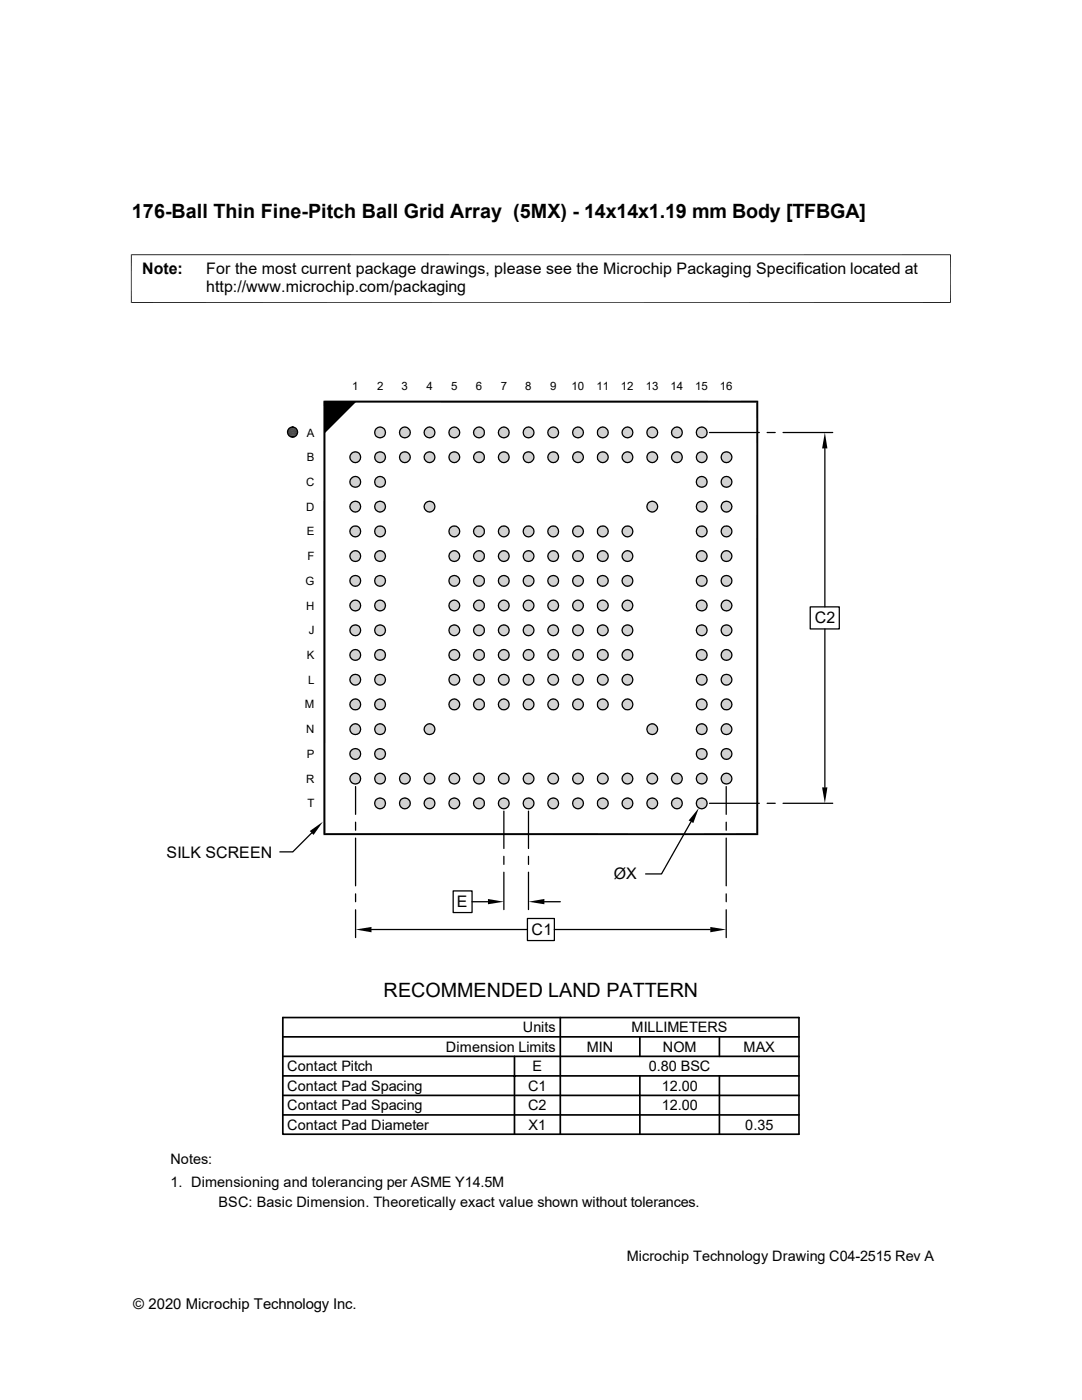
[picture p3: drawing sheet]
<svg xmlns="http://www.w3.org/2000/svg" width="216mm" height="279mm" viewBox="0 0 216 279" stroke-linecap="round" stroke-linejoin="round" font-family="sans-serif">
<defs><g id="words">
<g font-size="3.9">
<text x="26.3" y="43.5">176-Ball Thin Fine-Pitch Ball Grid Array (5MX) - 14x14x1.19 mm Body [TFBGA]</text>
<text x="76.5" y="198.9">RECOMMENDED LAND PATTERN</text>
</g>
<g font-size="3.2">
<text x="28.4" y="54.6">Note:</text>
<text x="41.1" y="54.6">For the most current package drawings, please see the Microchip Packaging Specification located at</text>
<text x="41.1" y="58.3">http://www.microchip.com/packaging</text>
<text x="162.6" y="124.4">C2</text>
<text x="33.2" y="171.2">SILK SCREEN</text>
<text x="122.5" y="175.5">ØX</text>
<text x="91.2" y="181.1">E</text>
<text x="106.1" y="186.6">C1</text>
</g>
<text font-size="3" x="26.6" y="261.3">© 2020 Microchip Technology Inc.</text>
<g font-size="2.9">
<text x="89" y="209.9">Dimension Limits</text>
<text x="104.3" y="206">Units</text>
<text x="117.1" y="209.9">MIN</text>
<text x="126" y="206">MILLIMETERS</text>
<text x="132.2" y="209.9">NOM</text>
<text x="148.4" y="209.9">MAX</text>
<text x="57.3" y="213.8">Contact Pitch</text>
<text x="106.3" y="213.8">E</text>
<text x="129.5" y="213.8">0.80 BSC</text>
<text x="57.3" y="217.7">Contact Pad Spacing</text>
<text x="57.3" y="221.6">Contact Pad Spacing</text>
<text x="105.4" y="221.6">C2</text>
<text x="105.4" y="217.7">C1</text>
<text x="132" y="221.6">12.00</text>
<text x="132" y="217.7">12.00</text>
<text x="57.3" y="225.5">Contact Pad Diameter</text>
<text x="105.5" y="225.5">X1</text>
<text x="148.7" y="225.5">0.35</text>
<text x="34" y="232.3">Notes:</text>
<text x="34" y="236.9">1. Dimensioning and tolerancing per ASME Y14.5M</text>
<text x="43.6" y="240.9">BSC: Basic Dimension. Theoretically exact value shown without tolerances.</text>
<text x="125.1" y="251.6">Microchip Technology Drawing C04-2515 Rev A</text>
</g>
<g font-size="2.3">
<text x="70.3" y="77.8">1</text>
<text x="75.2" y="77.8">2</text>
<text x="80.1" y="77.8">3</text>
<text x="85.1" y="77.8">4</text>
<text x="90" y="77.8">5</text>
<text x="95" y="77.8">6</text>
<text x="99.9" y="77.8">7</text>
<text x="104.8" y="77.8">8</text>
<text x="109.8" y="77.8">9</text>
<text x="114" y="77.8">10</text>
<text x="119" y="77.8">11</text>
<text x="123.9" y="77.8">12</text>
<text x="128.9" y="77.8">13</text>
<text x="133.8" y="77.8">14</text>
<text x="138.7" y="77.8">15</text>
<text x="143.6" y="77.8">16</text>
<text x="61.2" y="87.1">A</text>
<text x="61.2" y="92.1">B</text>
<text x="61.1" y="97">C</text>
<text x="61.1" y="101.9">D</text>
<text x="61.2" y="106.8">E</text>
<text x="61.3" y="111.8">F</text>
<text x="61" y="116.7">G</text>
<text x="61.1" y="121.7">H</text>
<text x="61.2" y="131.5">K</text>
<text x="61.6" y="126.6">J</text>
<text x="61.5" y="136.4">L</text>
<text x="60.8" y="141.4">M</text>
<text x="61.1" y="146.3">N</text>
<text x="61.2" y="151.3">P</text>
<text x="61.1" y="156.2">R</text>
<text x="61.3" y="161.1">T</text>
</g>
</g></defs>
<g fill="#c0c0c0">
<path d="M75.7 85.3h.2z"/>
<path d="M80.6 85.3h.3z"/>
<path d="M85.6 85.3h.3z"/>
<path d="M90.5 85.3h.3z"/>
<path d="M95.4 85.3h.3z"/>
<path d="M100.4 85.3h.2z"/>
<path d="M105.3 85.3h.3z"/>
<path d="M110.2 85.3h.3z"/>
<path d="M115.2 85.3h.2z"/>
<path d="M120.1 85.3h.3z"/>
<path d="M125.1 85.3h.2z"/>
<path d="M130 85.3h.3z"/>
<path d="M134.9 85.3h.3z"/>
<path d="M139.9 85.3h.2z"/>
<path d="M139.8 85.3h.5z"/>
<path d="M139.9 85.3h.4z"/>
<path d="M134.8 85.3h.5z"/>
<path d="M134.9 85.3h.4z"/>
<path d="M129.9 85.3h.5z"/>
<path d="M130 85.3h.4z"/>
<path d="M125 85.3h.5z"/>
<path d="M125.1 85.3h.4z"/>
<path d="M120.1 85.3h.4z"/>
<path d="M115.1 85.3h.5z"/>
<path d="M115.2 85.3h.4z"/>
<path d="M110.2 85.3h.5z"/>
<path d="M105.2 85.3h.5z"/>
<path d="M105.3 85.3h.4z"/>
<path d="M100.3 85.3h.5z"/>
<path d="M100.4 85.3h.4z"/>
<path d="M95.3 85.3h.5z"/>
<path d="M95.4 85.3h.4z"/>
<path d="M90.4 85.3h.5z"/>
<path d="M90.5 85.3h.4z"/>
<path d="M85.5 85.3h.5z"/>
<path d="M85.6 85.3h.4z"/>
<path d="M80.6 85.3h.4z"/>
<path d="M75.6 85.3h.5z"/>
<path d="M75.7 85.3h.4z"/>
<path d="M139.7 85.3h.7z"/>
<path d="M139.8 85.3h.6z"/>
<path d="M134.7 85.3h.7z"/>
<path d="M134.8 85.3h.6z"/>
<path d="M129.8 85.3h.7z"/>
<path d="M129.9 85.3h.6z"/>
<path d="M124.8 85.3h.8z"/>
<path d="M125 85.3h.6z"/>
<path d="M119.9 85.3h.7z"/>
<path d="M120.1 85.3h.5z"/>
<path d="M115 85.3h.7z"/>
<path d="M115.1 85.3h.6z"/>
<path d="M110 85.3h.7z"/>
<path d="M105.1 85.3h.7z"/>
<path d="M105.2 85.3h.6z"/>
<path d="M100.2 85.3h.7z"/>
<path d="M100.3 85.3h.6z"/>
<path d="M95.2 85.3h.7z"/>
<path d="M95.3 85.3h.6z"/>
<path d="M90.3 85.3h.7z"/>
<path d="M90.4 85.3h.6z"/>
<path d="M85.3 85.3h.8z"/>
<path d="M85.5 85.3h.6z"/>
<path d="M80.4 85.3h.7z"/>
<path d="M80.6 85.3h.5z"/>
<path d="M75.5 85.3h.7z"/>
<path d="M75.6 85.3h.6z"/>
<path d="M139.6 85.3h.9z"/>
<path d="M139.7 85.3h.8z"/>
<path d="M134.7 85.3h.8z"/>
<path d="M129.7 85.3h.9z"/>
<path d="M129.8 85.3h.8z"/>
<path d="M119.8 85.3h.9z"/>
<path d="M119.9 85.3h.8z"/>
<path d="M114.9 85.3h.9z"/>
<path d="M115 85.3h.8z"/>
<path d="M109.9 85.3h.9z"/>
<path d="M110 85.3h.8z"/>
<path d="M105 85.3h.9z"/>
<path d="M105.1 85.3h.8z"/>
<path d="M100.1 85.3h.9z"/>
<path d="M100.2 85.3h.8z"/>
<path d="M95.2 85.3h.9z"/>
<path d="M90.2 85.3h.9z"/>
<path d="M90.3 85.3h.8z"/>
<path d="M80.3 85.3h.9z"/>
<path d="M80.4 85.3h.8z"/>
<path d="M75.4 85.3h.9z"/>
<path d="M75.5 85.3h.8z"/>
<path d="M139.5 85.4h1z"/>
<path d="M139.6 85.3l.9 .1z"/>
<path d="M134.5 85.4h1.1z"/>
<path d="M134.7 85.3l.9 .1z"/>
<path d="M129.6 85.4h1.1z"/>
<path d="M129.7 85.3l1 .1z"/>
<path d="M124.7 85.4h1z"/>
<path d="M124.8 85.3l.9 .1z"/>
<path d="M119.7 85.4h1.1z"/>
<path d="M119.8 85.3l1 .1z"/>
<path d="M114.8 85.4h1.1z"/>
<path d="M114.9 85.3l1 .1z"/>
<path d="M109.9 85.4h1z"/>
<path d="M109.9 85.3l1 .1z"/>
<path d="M104.9 85.4h1.1z"/>
<path d="M105 85.3l1 .1z"/>
<path d="M100 85.4h1z"/>
<path d="M100.1 85.3l.9 .1z"/>
<path d="M95 85.4h1.1z"/>
<path d="M95.2 85.3l.9 .1z"/>
<path d="M90.1 85.4h1.1z"/>
<path d="M90.2 85.3l1 .1z"/>
<path d="M85.2 85.4h1z"/>
<path d="M85.3 85.3l.9 .1z"/>
<path d="M80.2 85.4h1.1z"/>
<path d="M80.3 85.3l1 .1z"/>
<path d="M75.3 85.4h1.1z"/>
<path d="M75.4 85.3l1 .1z"/>
<path d="M139.4 85.4h1.2z"/>
<path d="M139.5 85.4h1.1z"/>
<path d="M134.5 85.4h1.2z"/>
<path d="M129.5 85.4h1.3z"/>
<path d="M129.6 85.4h1.2z"/>
<path d="M124.6 85.4h1.2z"/>
<path d="M124.7 85.4h1.1z"/>
<path d="M119.6 85.4h1.3z"/>
<path d="M119.7 85.4h1.2z"/>
<path d="M114.7 85.4h1.3z"/>
<path d="M114.8 85.4h1.2z"/>
<path d="M109.8 85.4h1.2z"/>
<path d="M109.9 85.4h1.1z"/>
<path d="M104.9 85.4h1.2z"/>
<path d="M99.9 85.4h1.2z"/>
<path d="M100 85.4h1.1z"/>
<path d="M95 85.4h1.2z"/>
<path d="M90 85.4h1.3z"/>
<path d="M90.1 85.4h1.2z"/>
<path d="M85.1 85.4h1.3z"/>
<path d="M85.2 85.4h1.2z"/>
<path d="M80.2 85.4h1.2z"/>
<path d="M75.2 85.4h1.3z"/>
<path d="M75.3 85.4h1.2z"/>
<path d="M139.3 85.5h1.4z"/>
<path d="M139.4 85.4l1.3 .1z"/>
<path d="M134.4 85.5h1.4z"/>
<path d="M134.5 85.4l1.3 .1z"/>
<path d="M129.5 85.5h1.4z"/>
<path d="M129.5 85.4l1.4 .1z"/>
<path d="M124.5 85.5h1.4z"/>
<path d="M124.6 85.4l1.3 .1z"/>
<path d="M119.5 85.5h1.5z"/>
<path d="M119.6 85.4l1.4 .1z"/>
<path d="M114.6 85.5h1.4z"/>
<path d="M114.7 85.4l1.3 .1z"/>
<path d="M109.7 85.5h1.4z"/>
<path d="M109.8 85.4l1.3 .1z"/>
<path d="M104.7 85.5h1.5z"/>
<path d="M104.9 85.4l1.3 .1z"/>
<path d="M99.8 85.5h1.4z"/>
<path d="M99.9 85.4l1.3 .1z"/>
<path d="M94.9 85.5h1.4z"/>
<path d="M95 85.4l1.3 .1z"/>
<path d="M90 85.5h1.4z"/>
<path d="M90 85.4l1.4 .1z"/>
<path d="M85 85.5h1.4z"/>
<path d="M85.1 85.4l1.3 .1z"/>
<path d="M80.1 85.5h1.4z"/>
<path d="M80.2 85.4l1.3 .1z"/>
<path d="M75.1 85.5h1.4z"/>
<path d="M75.2 85.4l1.3 .1z"/>
<path d="M139.3 85.5l1.5 .1h-1.6z"/>
<path d="M139.3 85.5l1.5 .1z"/>
<path d="M134.4 85.5l1.4 .1z"/>
<path d="M129.5 85.5l1.4 .1h-1.5z"/>
<path d="M129.5 85.5l1.4 .1z"/>
<path d="M124.4 85.6h1.6z"/>
<path d="M124.5 85.5l1.5 .1z"/>
<path d="M119.5 85.5l1.6 .1z"/>
<path d="M114.6 85.6h1.5z"/>
<path d="M114.6 85.5l1.5 .1z"/>
<path d="M109.7 85.5l1.5 .1z"/>
<path d="M104.7 85.5l1.6 .1z"/>
<path d="M99.7 85.6h1.6z"/>
<path d="M99.8 85.5l1.5 .1z"/>
<path d="M94.9 85.5l1.5 .1z"/>
<path d="M89.9 85.6h1.5z"/>
<path d="M90 85.5l1.4 .1z"/>
<path d="M85 85.5l1.5 .1h-1.6z"/>
<path d="M85 85.5l1.5 .1z"/>
<path d="M80.1 85.5l1.5 .1z"/>
<path d="M75.1 85.5l1.5 .1h-1.5z"/>
<path d="M75.1 85.5l1.5 .1z"/>
<path d="M139.2 85.6h1.6h-1.7z"/>
<path d="M139.2 85.6h1.6z"/>
<path d="M134.3 85.6h1.6h-1.7z"/>
<path d="M134.3 85.6h1.6z"/>
<path d="M129.4 85.6h1.6h-1.7z"/>
<path d="M129.4 85.6h1.6z"/>
<path d="M124.4 85.6h1.7z"/>
<path d="M119.5 85.6h1.6h-1.7z"/>
<path d="M119.5 85.6h1.6z"/>
<path d="M114.6 85.6h1.6h-1.7z"/>
<path d="M114.6 85.6h1.6z"/>
<path d="M109.6 85.6h1.7h-1.7z"/>
<path d="M109.6 85.6h1.7z"/>
<path d="M104.7 85.6h1.6h-1.7z"/>
<path d="M104.7 85.6h1.6z"/>
<path d="M94.8 85.6h1.6h-1.7z"/>
<path d="M94.8 85.6h1.6z"/>
<path d="M89.9 85.6h1.6h-1.7z"/>
<path d="M89.9 85.6h1.6z"/>
<path d="M84.9 85.6h1.7z"/>
<path d="M80 85.6h1.6h-1.7z"/>
<path d="M80 85.6h1.6z"/>
<path d="M75.1 85.6h1.6h-1.7z"/>
<path d="M75.1 85.6h1.6z"/>
<path d="M139.1 85.6l1.8 .1z"/>
<path d="M134.2 85.6l1.8 .1z"/>
<path d="M129.3 85.6l1.8 .1z"/>
<path d="M124.3 85.7h1.8z"/>
<path d="M124.4 85.6l1.7 .1z"/>
<path d="M119.4 85.6l1.8 .1z"/>
<path d="M114.5 85.6l1.7 .1z"/>
<path d="M109.6 85.6l1.7 .1h-1.8z"/>
<path d="M109.6 85.6l1.7 .1z"/>
<path d="M104.6 85.6l1.8 .1z"/>
<path d="M99.7 85.6l1.7 .1h-1.8z"/>
<path d="M99.7 85.6l1.7 .1z"/>
<path d="M94.7 85.6l1.8 .1z"/>
<path d="M89.8 85.6l1.8 .1z"/>
<path d="M84.9 85.6l1.7 .1h-1.8z"/>
<path d="M84.9 85.6l1.7 .1z"/>
<path d="M79.9 85.6l1.8 .1z"/>
<path d="M75 85.6l1.8 .1z"/>
<path d="M139.1 85.7l1.9 .1z"/>
<path d="M134.2 85.7l1.8 .1h-1.9z"/>
<path d="M134.2 85.7l1.8 .1z"/>
<path d="M129.2 85.7l1.9 .1z"/>
<path d="M124.3 85.7l1.9 .1z"/>
<path d="M119.4 85.7l1.8 .1h-1.9z"/>
<path d="M119.4 85.7l1.8 .1z"/>
<path d="M114.4 85.7l1.9 .1z"/>
<path d="M109.5 85.7l1.8 .1z"/>
<path d="M104.6 85.7l1.8 .1z"/>
<path d="M99.6 85.7l1.9 .1z"/>
<path d="M94.7 85.7l1.8 .1h-1.9z"/>
<path d="M94.7 85.7l1.8 .1z"/>
<path d="M89.7 85.7l1.9 .1z"/>
<path d="M84.8 85.7l1.9 .1z"/>
<path d="M79.9 85.7l1.8 .1h-1.9z"/>
<path d="M79.9 85.7l1.8 .1z"/>
<path d="M74.9 85.7l1.9 .1z"/>
<path d="M139.1 85.8l1.9 .1z"/>
</g>
<path d="M134.1 85.9h2" fill="none" stroke="#c0c0c0" stroke-width=".2"/>
<g fill="#c0c0c0">
<path d="M134.1 85.8l2 .1z"/>
<path d="M129.2 85.8l1.9 .1z"/>
<path d="M124.2 85.8l2 .1z"/>
</g>
<path d="M119.3 85.9h2" fill="none" stroke="#c0c0c0" stroke-width=".2"/>
<g fill="#c0c0c0">
<path d="M119.3 85.8l2 .1z"/>
<path d="M114.4 85.8l1.9 .1z"/>
<path d="M109.4 85.8l2 .1z"/>
<path d="M104.5 85.8l2 .1z"/>
<path d="M99.6 85.8l1.9 .1z"/>
</g>
<path d="M94.6 85.9h2" fill="none" stroke="#c0c0c0" stroke-width=".2"/>
<g fill="#c0c0c0">
<path d="M94.6 85.8l2 .1z"/>
<path d="M89.7 85.8l2 .1z"/>
<path d="M84.8 85.8l1.9 .1z"/>
<path d="M79.8 85.8l2 .1z"/>
<path d="M74.9 85.8l1.9 .1z"/>
</g>
<g fill="none" stroke="#c0c0c0" stroke-width=".2">
<path d="M79.8 86h2M84.7 86h2M89.6 86h2.1M94.5 86h2.1M99.5 86h2.1M104.4 86h2.1M109.3 86h2.1M114.3 86h2.1M119.3 86h2M124.2 86h2M129.1 86h2.1M134 86h2.1"/>
<path d="M139 86h2.1"/>
</g>
<path d="M79.8 85.9h2v.1z" fill="#c0c0c0"/>
<g fill="none" stroke="#c0c0c0" stroke-width=".2">
<path d="M74.8 86.1h2.1M74.8 86.3h2.1M74.8 86.4h2.1M74.8 86.5h2.1M74.8 86h2.1M74.8 86.6h2.1M74.8 86.7h2.1M79.7 86.1h2.1M79.7 86.3h2.2M79.7 86.4h2.2M79.7 86.5h2.1M79.7 86.6h2.1"/>
<path d="M79.8 86.7h2M84.6 86.1h2.2M84.6 86.3h2.2M84.6 86.4h2.2M84.6 86.5h2.2M84.7 86.1h2.1M84.7 86.6h2.1M84.7 86.7h2M89.6 86.1h2.1M89.6 86.3h2.1M89.6 86.4h2.1M89.6 86.5h2.1"/>
<path d="M89.6 86.6h2.1M89.6 86.7h2.1M94.5 86.1h2.1M94.5 86.3h2.1M94.5 86.4h2.1M94.5 86.5h2.1M94.5 86.6h2.1M94.5 86.7h2.1M99.4 86.1h2.2M99.4 86.3h2.2M99.4 86.4h2.2M99.4 86.5h2.2"/>
<path d="M99.5 86.1h2.1M99.5 86.6h2.1M99.5 86.7h2.1M104.4 86.1h2.1M104.4 86.3h2.2M104.4 86.4h2.2M104.4 86.5h2.1M104.4 86.6h2.1M104.4 86.7h2.1M109.3 86.1h2.2M109.3 86.3h2.2M109.3 86.4h2.2"/>
<path d="M109.3 86.5h2.2M109.3 86.6h2.2M109.3 86.7h2.1M114.3 86.1h2.1M114.3 86.3h2.1M114.3 86.4h2.1M114.3 86.5h2.1M114.3 86.6h2.1M114.3 86.7h2.1M119.2 86.1h2.1M119.2 86.3h2.2M119.2 86.4h2.2"/>
<path d="M119.2 86.5h2.1M119.2 86.6h2.1M119.3 86.7h2M124.1 86.1h2.2M124.1 86.3h2.2M124.1 86.4h2.2M124.1 86.5h2.2M124.2 86.1h2.1M124.2 86.6h2.1M124.2 86.7h2M129.1 86.1h2.1M129.1 86.3h2.1"/>
<path d="M129.1 86.4h2.1M129.1 86.5h2.1M129.1 86.6h2.1M129.1 86.7h2.1M134 86.1h2.1M134 86.3h2.1M134 86.4h2.1M134 86.5h2.1M134 86.6h2.1M134 86.7h2.1M138.9 86.1h2.2M138.9 86.3h2.2"/>
<path d="M138.9 86.4h2.2M138.9 86.5h2.2M139 86.1h2.1M139 86.6h2.1M139 86.7h2.1"/>
</g>
<g fill="#c0c0c0">
<path d="M139 86.7l2 .1z"/>
<path d="M139 86.7h2z"/>
<path d="M134.1 86.7l1.9 .1z"/>
</g>
<path d="M134.1 86.7h2" fill="none" stroke="#c0c0c0" stroke-width=".2"/>
<g fill="#c0c0c0">
<path d="M129.2 86.7l1.9 .1z"/>
<path d="M129.2 86.7h1.9z"/>
<path d="M124.2 86.7l2 .1z"/>
<path d="M124.2 86.7h2z"/>
<path d="M119.3 86.7l1.9 .1z"/>
</g>
<path d="M119.3 86.7h2" fill="none" stroke="#c0c0c0" stroke-width=".2"/>
<g fill="#c0c0c0">
<path d="M114.3 86.7l2 .1z"/>
<path d="M114.3 86.7h2z"/>
<path d="M109.4 86.7l1.9 .1z"/>
<path d="M109.4 86.7h2z"/>
<path d="M104.5 86.7l1.9 .1z"/>
<path d="M104.5 86.7h2z"/>
<path d="M99.5 86.7l2 .1z"/>
<path d="M99.5 86.7h2z"/>
<path d="M94.6 86.7l1.9 .1z"/>
</g>
<path d="M94.6 86.7h2" fill="none" stroke="#c0c0c0" stroke-width=".2"/>
<g fill="#c0c0c0">
<path d="M89.7 86.7l1.9 .1z"/>
<path d="M89.7 86.7h2z"/>
<path d="M84.7 86.7l2 .1z"/>
<path d="M84.7 86.7h2z"/>
<path d="M79.8 86.7l1.9 .1z"/>
<path d="M79.8 86.7h2z"/>
<path d="M74.8 86.7l2 .1z"/>
<path d="M74.8 86.7h2z"/>
<path d="M139.1 86.8l1.8 .1h-1.8z"/>
<path d="M139.1 86.8h1.9l-.1 .1z"/>
<path d="M134.1 86.8l1.9 .1h-1.8z"/>
<path d="M134.1 86.8h1.9v.1z"/>
<path d="M129.2 86.8l1.9 .1h-1.9z"/>
<path d="M129.2 86.8h1.9v.1z"/>
<path d="M124.2 86.8l1.9 .1h-1.8z"/>
<path d="M124.2 86.8h2l-.1 .1z"/>
<path d="M119.3 86.8l1.9 .1h-1.8z"/>
<path d="M119.3 86.8h1.9v.1z"/>
<path d="M114.4 86.8l1.8 .1h-1.8z"/>
<path d="M114.4 86.8h1.9l-.1 .1z"/>
<path d="M109.4 86.8l1.9 .1h-1.8z"/>
<path d="M109.4 86.8h1.9v.1z"/>
<path d="M104.5 86.8l1.9 .1h-1.8z"/>
<path d="M104.5 86.8h1.9v.1z"/>
<path d="M99.6 86.8l1.8 .1h-1.8z"/>
<path d="M99.6 86.8h1.9l-.1 .1z"/>
<path d="M94.6 86.8l1.9 .1h-1.8z"/>
<path d="M94.6 86.8h1.9v.1z"/>
<path d="M89.7 86.8l1.9 .1h-1.9z"/>
<path d="M89.7 86.8h1.9v.1z"/>
<path d="M84.8 86.8l1.8 .1h-1.8z"/>
<path d="M84.8 86.8h1.9l-.1 .1z"/>
<path d="M79.8 86.8l1.9 .1h-1.8z"/>
<path d="M79.8 86.8h1.9v.1z"/>
<path d="M74.9 86.8l1.9 .1h-1.9z"/>
<path d="M74.9 86.8h1.9v.1z"/>
<path d="M139.1 86.9l1.7 .1z"/>
<path d="M139.1 86.9h1.8z"/>
<path d="M134.2 86.9l1.7 .1z"/>
<path d="M134.2 86.9h1.8z"/>
<path d="M129.2 86.9l1.8 .1z"/>
<path d="M129.2 86.9h1.9z"/>
<path d="M124.3 86.9l1.8 .1z"/>
<path d="M124.3 86.9h1.8z"/>
<path d="M119.4 86.9l1.7 .1z"/>
<path d="M119.4 86.9h1.8z"/>
<path d="M114.4 86.9l1.8 .1z"/>
<path d="M114.4 86.9h1.8z"/>
<path d="M109.5 86.9l1.8 .1z"/>
<path d="M109.5 86.9h1.8z"/>
<path d="M104.6 86.9l1.7 .1z"/>
<path d="M104.6 86.9h1.8z"/>
<path d="M99.6 86.9l1.7 .1z"/>
<path d="M99.6 86.9h1.8z"/>
<path d="M94.7 86.9l1.7 .1z"/>
<path d="M94.7 86.9h1.8z"/>
<path d="M89.7 86.9l1.8 .1z"/>
<path d="M89.7 86.9h1.9z"/>
<path d="M84.8 86.9l1.8 .1z"/>
<path d="M84.8 86.9h1.8z"/>
<path d="M79.9 86.9l1.7 .1z"/>
<path d="M79.9 86.9h1.8z"/>
<path d="M74.9 86.9l1.8 .1z"/>
<path d="M74.9 86.9h1.9z"/>
<path d="M139.1 87h1.7z"/>
<path d="M134.2 87h1.6z"/>
<path d="M134.2 87h1.7z"/>
<path d="M129.3 87h1.6z"/>
<path d="M129.3 87h1.7z"/>
<path d="M124.4 87h1.6z"/>
<path d="M124.4 87h1.7z"/>
<path d="M119.4 87h1.7z"/>
<path d="M114.5 87h1.6z"/>
<path d="M114.5 87h1.7z"/>
<path d="M109.6 87h1.6z"/>
<path d="M109.6 87h1.7z"/>
<path d="M104.6 87h1.7z"/>
<path d="M99.7 87h1.6z"/>
<path d="M94.7 87h1.7z"/>
<path d="M89.8 87h1.6z"/>
<path d="M89.8 87h1.7z"/>
<path d="M84.9 87h1.6z"/>
<path d="M84.9 87h1.7z"/>
<path d="M79.9 87h1.7z"/>
<path d="M75 87h1.6z"/>
<path d="M75 87h1.7z"/>
<path d="M139.2 87l1.5 .1z"/>
<path d="M139.2 87h1.6z"/>
<path d="M134.3 87l1.5 .1z"/>
<path d="M134.3 87h1.5z"/>
<path d="M129.4 87l1.5 .1z"/>
<path d="M129.4 87h1.5z"/>
<path d="M124.4 87l1.5 .1z"/>
<path d="M119.5 87l1.5 .1z"/>
<path d="M119.5 87h1.6z"/>
<path d="M114.6 87l1.4 .1z"/>
<path d="M114.6 87h1.5z"/>
<path d="M109.6 87l1.5 .1z"/>
<path d="M104.7 87l1.5 .1z"/>
<path d="M104.7 87h1.6z"/>
<path d="M99.7 87l1.5 .1z"/>
<path d="M94.8 87l1.5 .1z"/>
<path d="M94.8 87h1.6z"/>
<path d="M89.9 87l1.5 .1z"/>
<path d="M89.9 87h1.5z"/>
<path d="M84.9 87l1.5 .1z"/>
<path d="M80 87l1.5 .1z"/>
<path d="M80 87h1.6z"/>
<path d="M75.1 87l1.4 .1z"/>
<path d="M75.1 87h1.5z"/>
<path d="M139.3 87.1l1.3 .1z"/>
<path d="M139.3 87.1h1.4z"/>
<path d="M134.4 87.1l1.3 .1z"/>
<path d="M134.4 87.1h1.4z"/>
<path d="M129.5 87.1l1.3 .1z"/>
<path d="M129.5 87.1h1.4z"/>
<path d="M124.5 87.1l1.3 .1z"/>
<path d="M124.5 87.1h1.4z"/>
<path d="M119.5 87.1l1.4 .1z"/>
<path d="M119.5 87.1h1.5z"/>
<path d="M114.6 87.1l1.4 .1z"/>
<path d="M114.6 87.1h1.4z"/>
<path d="M109.7 87.1l1.3 .1z"/>
<path d="M109.7 87.1h1.4z"/>
<path d="M104.7 87.1l1.4 .1z"/>
<path d="M104.7 87.1h1.5z"/>
<path d="M99.8 87.1l1.3 .1z"/>
<path d="M99.8 87.1h1.4z"/>
<path d="M94.9 87.1l1.3 .1z"/>
<path d="M94.9 87.1h1.4z"/>
<path d="M90 87.1l1.3 .1z"/>
<path d="M90 87.1h1.4z"/>
<path d="M85 87.1l1.4 .1z"/>
<path d="M85 87.1h1.4z"/>
<path d="M80.1 87.1l1.3 .1z"/>
<path d="M80.1 87.1h1.4z"/>
<path d="M75.1 87.1l1.4 .1z"/>
<path d="M75.1 87.1h1.4z"/>
<path d="M139.4 87.2h1.1z"/>
<path d="M139.4 87.2h1.2z"/>
<path d="M134.5 87.2h1.1z"/>
<path d="M134.5 87.2h1.2z"/>
<path d="M129.5 87.2h1.2z"/>
<path d="M129.5 87.2h1.3z"/>
<path d="M124.6 87.2h1.1z"/>
<path d="M124.6 87.2h1.2z"/>
<path d="M119.6 87.2h1.2z"/>
<path d="M119.6 87.2h1.3z"/>
<path d="M114.7 87.2h1.2z"/>
<path d="M114.7 87.2h1.3z"/>
<path d="M109.8 87.2h1.1z"/>
<path d="M109.8 87.2h1.2z"/>
<path d="M104.9 87.2h1.1z"/>
<path d="M104.9 87.2h1.2z"/>
<path d="M99.9 87.2h1.1z"/>
<path d="M99.9 87.2h1.2z"/>
<path d="M95 87.2h1.1z"/>
<path d="M95 87.2h1.2z"/>
<path d="M90 87.2h1.2z"/>
<path d="M90 87.2h1.3z"/>
<path d="M85.1 87.2h1.1z"/>
<path d="M85.1 87.2h1.3z"/>
<path d="M80.2 87.2h1.1z"/>
<path d="M80.2 87.2h1.2z"/>
<path d="M75.2 87.2h1.2z"/>
<path d="M75.2 87.2h1.3z"/>
<path d="M139.5 87.2l1 .1z"/>
<path d="M139.5 87.2h1z"/>
<path d="M134.5 87.2l1 .1z"/>
<path d="M129.6 87.2l1 .1z"/>
<path d="M129.6 87.2h1.1z"/>
<path d="M124.7 87.2l.9 .1z"/>
<path d="M124.7 87.2h1z"/>
<path d="M119.7 87.2l1 .1z"/>
<path d="M119.7 87.2h1.1z"/>
<path d="M114.8 87.2l1 .1z"/>
<path d="M114.8 87.2h1.1z"/>
<path d="M109.9 87.2l.9 .1z"/>
<path d="M109.9 87.2h1z"/>
<path d="M104.9 87.2l1 .1z"/>
<path d="M100 87.2l1 .1z"/>
<path d="M100 87.2h1z"/>
<path d="M95 87.2l1.1 .1z"/>
<path d="M90.1 87.2l1 .1z"/>
<path d="M90.1 87.2h1.1z"/>
<path d="M85.2 87.2l.9 .1z"/>
<path d="M85.2 87.2h1z"/>
<path d="M80.2 87.2l1 .1z"/>
<path d="M75.3 87.2l1 .1z"/>
<path d="M75.3 87.2h1.1z"/>
<path d="M139.6 87.3h.8z"/>
<path d="M139.6 87.3h.9z"/>
<path d="M134.7 87.3h.7z"/>
<path d="M134.7 87.3h.8z"/>
<path d="M129.7 87.3h.8z"/>
<path d="M129.7 87.3h.9z"/>
<path d="M124.8 87.3h.8z"/>
<path d="M119.8 87.3h.8z"/>
<path d="M119.8 87.3h.9z"/>
<path d="M114.9 87.3h.8z"/>
<path d="M114.9 87.3h.9z"/>
<path d="M109.9 87.3h.8z"/>
<path d="M109.9 87.3h.9z"/>
<path d="M105 87.3h.8z"/>
<path d="M105 87.3h.9z"/>
<path d="M100.1 87.3h.8z"/>
<path d="M100.1 87.3h.9z"/>
<path d="M95.2 87.3h.7z"/>
<path d="M95.2 87.3h.9z"/>
<path d="M90.2 87.3h.8z"/>
<path d="M90.2 87.3h.9z"/>
<path d="M85.3 87.3h.8z"/>
<path d="M80.3 87.3h.8z"/>
<path d="M80.3 87.3h.9z"/>
<path d="M75.4 87.3h.8z"/>
<path d="M75.4 87.3h.9z"/>
<path d="M139.7 87.3l.6 .1z"/>
<path d="M139.7 87.3h.7z"/>
<path d="M134.7 87.3l.6 .1z"/>
<path d="M129.8 87.3l.6 .1z"/>
<path d="M129.8 87.3h.7z"/>
<path d="M124.8 87.3l.7 .1z"/>
<path d="M119.9 87.3l.6 .1z"/>
<path d="M119.9 87.3h.7z"/>
<path d="M115 87.3l.6 .1z"/>
<path d="M115 87.3h.7z"/>
<path d="M110 87.3l.7 .1z"/>
<path d="M110 87.3h.7z"/>
<path d="M105.1 87.3l.6 .1z"/>
<path d="M105.1 87.3h.7z"/>
<path d="M100.2 87.3l.6 .1z"/>
<path d="M100.2 87.3h.7z"/>
<path d="M95.2 87.3l.6 .1z"/>
<path d="M90.3 87.3l.6 .1z"/>
<path d="M90.3 87.3h.7z"/>
<path d="M85.3 87.3l.7 .1z"/>
<path d="M80.4 87.3l.6 .1z"/>
<path d="M80.4 87.3h.7z"/>
<path d="M75.5 87.3l.6 .1z"/>
<path d="M75.5 87.3h.7z"/>
<path d="M75.7 87.4h.2z"/>
<path d="M80.6 87.4h.3z"/>
<path d="M85.6 87.4h.3z"/>
<path d="M90.5 87.4h.3z"/>
<path d="M95.4 87.4h.3z"/>
<path d="M100.4 87.4h.2z"/>
<path d="M105.3 87.4h.3z"/>
<path d="M110.2 87.4h.3z"/>
<path d="M115.2 87.4h.2z"/>
<path d="M120.1 87.4h.3z"/>
<path d="M125.1 87.4h.2z"/>
<path d="M130 87.4h.3z"/>
<path d="M134.9 87.4h.3z"/>
<path d="M139.9 87.4h.2z"/>
<path d="M139.8 87.4h.3z"/>
<path d="M139.8 87.4h.5z"/>
<path d="M134.8 87.4h.4z"/>
<path d="M134.8 87.4h.5z"/>
<path d="M129.9 87.4h.4z"/>
<path d="M129.9 87.4h.5z"/>
<path d="M125 87.4h.3z"/>
<path d="M125 87.4h.5z"/>
<path d="M120.1 87.4h.4z"/>
<path d="M115.1 87.4h.3z"/>
<path d="M115.1 87.4h.5z"/>
<path d="M110.2 87.4h.5z"/>
<path d="M105.2 87.4h.4z"/>
<path d="M105.2 87.4h.5z"/>
<path d="M100.3 87.4h.3z"/>
<path d="M100.3 87.4h.5z"/>
<path d="M95.3 87.4h.4z"/>
<path d="M95.3 87.4h.5z"/>
<path d="M90.4 87.4h.4z"/>
<path d="M90.4 87.4h.5z"/>
<path d="M85.5 87.4h.4z"/>
<path d="M85.5 87.4h.5z"/>
<path d="M80.6 87.4h.4z"/>
<path d="M75.6 87.4h.3z"/>
<path d="M75.6 87.4h.5z"/>
<path d="M70.7 90.2h.3z"/>
<path d="M75.7 90.2h.2z"/>
<path d="M80.6 90.2h.3z"/>
<path d="M85.6 90.2h.3z"/>
<path d="M90.5 90.2h.3z"/>
<path d="M95.4 90.2h.3z"/>
<path d="M100.4 90.2h.2z"/>
<path d="M105.3 90.2h.3z"/>
<path d="M110.2 90.2h.3z"/>
<path d="M115.2 90.2h.2z"/>
<path d="M120.1 90.2h.3z"/>
<path d="M125.1 90.2h.2z"/>
<path d="M130 90.2h.3z"/>
<path d="M134.9 90.2h.3z"/>
<path d="M139.9 90.2h.2z"/>
<path d="M144.8 90.2h.3z"/>
<path d="M144.7 90.2h.5z"/>
<path d="M144.8 90.2h.4z"/>
<path d="M139.8 90.2h.5z"/>
<path d="M139.9 90.2h.4z"/>
<path d="M134.8 90.2h.5z"/>
<path d="M134.9 90.2h.4z"/>
<path d="M129.9 90.2h.5z"/>
<path d="M130 90.2h.4z"/>
<path d="M125 90.2h.5z"/>
<path d="M125.1 90.2h.4z"/>
<path d="M120.1 90.2h.4z"/>
<path d="M115.1 90.2h.5z"/>
<path d="M115.2 90.2h.4z"/>
<path d="M110.2 90.2h.5z"/>
<path d="M105.2 90.2h.5z"/>
<path d="M105.3 90.2h.4z"/>
<path d="M100.3 90.2h.5z"/>
<path d="M100.4 90.2h.4z"/>
<path d="M95.3 90.2h.5z"/>
<path d="M95.4 90.2h.4z"/>
<path d="M90.4 90.2h.5z"/>
<path d="M90.5 90.2h.4z"/>
<path d="M85.5 90.2h.5z"/>
<path d="M85.6 90.2h.4z"/>
<path d="M80.6 90.2h.4z"/>
<path d="M75.6 90.2h.5z"/>
<path d="M75.7 90.2h.4z"/>
<path d="M70.7 90.2h.5z"/>
<path d="M144.6 90.2h.7z"/>
<path d="M144.7 90.2h.6z"/>
<path d="M139.7 90.2h.7z"/>
<path d="M139.8 90.2h.6z"/>
<path d="M134.7 90.2h.7z"/>
<path d="M134.8 90.2h.6z"/>
<path d="M129.8 90.2h.7z"/>
<path d="M129.9 90.2h.6z"/>
<path d="M124.8 90.2h.8z"/>
<path d="M125 90.2h.6z"/>
<path d="M119.9 90.2h.7z"/>
<path d="M120.1 90.2h.5z"/>
<path d="M115 90.2h.7z"/>
<path d="M115.1 90.2h.6z"/>
<path d="M110 90.2h.7z"/>
<path d="M105.1 90.2h.7z"/>
<path d="M105.2 90.2h.6z"/>
<path d="M100.2 90.2h.7z"/>
<path d="M100.3 90.2h.6z"/>
<path d="M95.2 90.2h.7z"/>
<path d="M95.3 90.2h.6z"/>
<path d="M90.3 90.2h.7z"/>
<path d="M90.4 90.2h.6z"/>
<path d="M85.3 90.2h.8z"/>
<path d="M85.5 90.2h.6z"/>
<path d="M80.4 90.2h.7z"/>
<path d="M80.6 90.2h.5z"/>
<path d="M75.5 90.2h.7z"/>
<path d="M75.6 90.2h.6z"/>
<path d="M70.6 90.2h.6z"/>
<path d="M144.5 90.3h.9z"/>
<path d="M144.6 90.2l.8 .1z"/>
<path d="M139.6 90.3h.9z"/>
<path d="M139.7 90.2l.8 .1z"/>
<path d="M134.7 90.3h.8z"/>
<path d="M134.7 90.2l.8 .1z"/>
<path d="M129.7 90.3h.9z"/>
<path d="M129.8 90.2l.8 .1z"/>
<path d="M124.8 90.3h.8z"/>
<path d="M124.8 90.2l.8 .1z"/>
<path d="M119.8 90.3h.9z"/>
<path d="M119.9 90.2l.8 .1z"/>
<path d="M114.9 90.3h.9z"/>
<path d="M115 90.2l.8 .1z"/>
<path d="M109.9 90.3h.9z"/>
<path d="M110 90.2l.8 .1z"/>
<path d="M105 90.3h.9z"/>
<path d="M105.1 90.2l.8 .1z"/>
<path d="M100.1 90.3h.9z"/>
<path d="M100.2 90.2l.8 .1z"/>
<path d="M95.2 90.3h.9z"/>
<path d="M95.2 90.2l.9 .1z"/>
<path d="M90.2 90.3h.9z"/>
<path d="M90.3 90.2l.8 .1z"/>
<path d="M85.3 90.3h.8z"/>
<path d="M85.3 90.2l.8 .1z"/>
<path d="M80.3 90.3h.9z"/>
<path d="M80.4 90.2l.8 .1z"/>
<path d="M75.4 90.3h.9z"/>
<path d="M75.5 90.2l.8 .1z"/>
<path d="M70.5 90.3h.8z"/>
<path d="M70.6 90.2l.7 .1z"/>
<path d="M144.4 90.3h1.1z"/>
<path d="M144.5 90.3h1z"/>
<path d="M139.5 90.3h1z"/>
<path d="M134.5 90.3h1.1z"/>
<path d="M134.7 90.3h.9z"/>
<path d="M129.6 90.3h1.1z"/>
<path d="M129.7 90.3h1z"/>
<path d="M124.7 90.3h1z"/>
<path d="M124.8 90.3h.9z"/>
<path d="M119.7 90.3h1.1z"/>
<path d="M119.8 90.3h1z"/>
<path d="M114.8 90.3h1.1z"/>
<path d="M114.9 90.3h1z"/>
<path d="M109.9 90.3h1z"/>
<path d="M104.9 90.3h1.1z"/>
<path d="M105 90.3h1z"/>
<path d="M100 90.3h1z"/>
<path d="M95 90.3h1.1z"/>
<path d="M90.1 90.3h1.1z"/>
<path d="M90.2 90.3h1z"/>
<path d="M85.2 90.3h1z"/>
<path d="M85.3 90.3h.9z"/>
<path d="M80.2 90.3h1.1z"/>
<path d="M80.3 90.3h1z"/>
<path d="M75.3 90.3h1.1z"/>
<path d="M75.4 90.3h1z"/>
<path d="M70.4 90.3h1z"/>
<path d="M70.5 90.3h.9z"/>
<path d="M144.4 90.3l1.2 .1z"/>
<path d="M139.5 90.3l1.1 .1h-1.2z"/>
<path d="M139.5 90.3l1.1 .1z"/>
<path d="M134.5 90.3l1.2 .1h-1.2z"/>
<path d="M134.5 90.3l1.2 .1z"/>
<path d="M129.6 90.3l1.2 .1h-1.3z"/>
<path d="M129.6 90.3l1.2 .1z"/>
<path d="M124.7 90.3l1.1 .1h-1.2z"/>
<path d="M124.7 90.3l1.1 .1z"/>
<path d="M119.7 90.3l1.2 .1h-1.3z"/>
<path d="M119.7 90.3l1.2 .1z"/>
<path d="M114.8 90.3l1.2 .1h-1.3z"/>
<path d="M114.8 90.3l1.2 .1z"/>
<path d="M109.9 90.3l1.1 .1h-1.2z"/>
<path d="M109.9 90.3l1.1 .1z"/>
<path d="M104.9 90.3l1.2 .1z"/>
<path d="M100 90.3l1.1 .1h-1.2z"/>
<path d="M100 90.3l1.1 .1z"/>
<path d="M95 90.3l1.2 .1h-1.2z"/>
<path d="M95 90.3l1.2 .1z"/>
<path d="M90.1 90.3l1.2 .1h-1.3z"/>
<path d="M90.1 90.3l1.2 .1z"/>
<path d="M85.2 90.3l1.2 .1h-1.3z"/>
<path d="M85.2 90.3l1.2 .1z"/>
<path d="M80.2 90.3l1.2 .1z"/>
<path d="M75.3 90.3l1.2 .1h-1.3z"/>
<path d="M75.3 90.3l1.2 .1z"/>
<path d="M70.4 90.3l1.1 .1h-1.2z"/>
<path d="M70.4 90.3l1.1 .1z"/>
<path d="M144.2 90.4h1.5z"/>
<path d="M144.4 90.4h1.3z"/>
<path d="M139.3 90.4h1.4z"/>
<path d="M139.4 90.4h1.3z"/>
<path d="M134.4 90.4h1.4z"/>
<path d="M134.5 90.4h1.3z"/>
<path d="M129.5 90.4h1.4z"/>
<path d="M124.5 90.4h1.4z"/>
<path d="M124.6 90.4h1.3z"/>
<path d="M119.5 90.4h1.5z"/>
<path d="M119.6 90.4h1.4z"/>
<path d="M114.6 90.4h1.4z"/>
<path d="M114.7 90.4h1.3z"/>
<path d="M109.7 90.4h1.4z"/>
<path d="M109.8 90.4h1.3z"/>
<path d="M104.7 90.4h1.5z"/>
<path d="M104.9 90.4h1.3z"/>
<path d="M99.8 90.4h1.4z"/>
<path d="M99.9 90.4h1.3z"/>
<path d="M94.9 90.4h1.4z"/>
<path d="M95 90.4h1.3z"/>
<path d="M90 90.4h1.4z"/>
<path d="M85 90.4h1.4z"/>
<path d="M85.1 90.4h1.3z"/>
<path d="M80.1 90.4h1.4z"/>
<path d="M80.2 90.4h1.3z"/>
<path d="M75.1 90.4h1.4z"/>
<path d="M75.2 90.4h1.3z"/>
<path d="M70.2 90.4h1.4z"/>
<path d="M70.3 90.4h1.3z"/>
<path d="M144.2 90.4l1.6 .1z"/>
<path d="M139.3 90.4l1.5 .1h-1.6z"/>
<path d="M139.3 90.4l1.5 .1z"/>
<path d="M134.4 90.4l1.4 .1z"/>
<path d="M129.5 90.4l1.4 .1h-1.5z"/>
<path d="M129.5 90.4l1.4 .1z"/>
<path d="M124.5 90.4l1.5 .1h-1.6z"/>
<path d="M124.5 90.4l1.5 .1z"/>
<path d="M119.5 90.4l1.6 .1z"/>
<path d="M114.6 90.4l1.5 .1h-1.5z"/>
<path d="M114.6 90.4l1.5 .1z"/>
<path d="M109.7 90.4l1.5 .1z"/>
<path d="M104.7 90.4l1.6 .1z"/>
<path d="M99.8 90.4l1.5 .1h-1.6z"/>
<path d="M99.8 90.4l1.5 .1z"/>
<path d="M94.9 90.4l1.5 .1z"/>
<path d="M90 90.4l1.4 .1h-1.5z"/>
<path d="M90 90.4l1.4 .1z"/>
<path d="M84.9 90.5h1.6z"/>
<path d="M85 90.4l1.5 .1z"/>
<path d="M80.1 90.4l1.5 .1z"/>
<path d="M75.1 90.5h1.5z"/>
<path d="M75.1 90.4l1.5 .1z"/>
<path d="M70.2 90.4l1.5 .1z"/>
<path d="M144.2 90.5l1.6 .1h-1.7z"/>
<path d="M144.2 90.5l1.6 .1z"/>
<path d="M139.2 90.5l1.6 .1h-1.7z"/>
<path d="M139.2 90.5l1.6 .1z"/>
<path d="M134.3 90.5l1.6 .1h-1.7z"/>
<path d="M134.3 90.5l1.6 .1z"/>
<path d="M129.4 90.5l1.6 .1h-1.7z"/>
<path d="M129.4 90.5l1.6 .1z"/>
<path d="M124.4 90.5l1.7 .1z"/>
<path d="M119.5 90.5l1.6 .1h-1.7z"/>
<path d="M119.5 90.5l1.6 .1z"/>
<path d="M114.6 90.5l1.6 .1h-1.7z"/>
<path d="M114.6 90.5l1.6 .1z"/>
<path d="M109.6 90.5l1.7 .1h-1.7z"/>
<path d="M109.6 90.5l1.7 .1z"/>
<path d="M104.7 90.5l1.6 .1h-1.7z"/>
<path d="M104.7 90.5l1.6 .1z"/>
<path d="M99.7 90.5l1.6 .1z"/>
<path d="M94.8 90.5l1.6 .1h-1.7z"/>
<path d="M94.8 90.5l1.6 .1z"/>
<path d="M89.9 90.5l1.6 .1h-1.7z"/>
<path d="M89.9 90.5l1.6 .1z"/>
<path d="M84.9 90.5l1.7 .1z"/>
<path d="M80 90.5l1.6 .1h-1.7z"/>
<path d="M80 90.5l1.6 .1z"/>
<path d="M75.1 90.5l1.6 .1h-1.7z"/>
<path d="M75.1 90.5l1.6 .1z"/>
<path d="M70.1 90.5l1.7 .1h-1.7z"/>
<path d="M70.1 90.5l1.7 .1z"/>
<path d="M144.1 90.6l1.8 .1z"/>
<path d="M139.1 90.6l1.8 .1z"/>
<path d="M134.2 90.6l1.8 .1z"/>
<path d="M129.3 90.6l1.8 .1z"/>
<path d="M124.4 90.6l1.7 .1h-1.8z"/>
<path d="M124.4 90.6l1.7 .1z"/>
<path d="M119.4 90.6l1.8 .1z"/>
<path d="M114.5 90.6l1.7 .1z"/>
<path d="M109.5 90.7h1.8z"/>
<path d="M109.6 90.6l1.7 .1z"/>
<path d="M104.6 90.6l1.8 .1z"/>
<path d="M99.6 90.7h1.8z"/>
<path d="M99.7 90.6l1.7 .1z"/>
<path d="M94.7 90.6l1.8 .1z"/>
<path d="M89.8 90.6l1.8 .1z"/>
<path d="M84.8 90.7h1.8z"/>
<path d="M84.9 90.6l1.7 .1z"/>
<path d="M79.9 90.6l1.8 .1z"/>
<path d="M75 90.6l1.8 .1z"/>
<path d="M70.1 90.6l1.7 .1z"/>
<path d="M144.1 90.7l1.8 .1h-1.9z"/>
<path d="M144.1 90.7l1.8 .1z"/>
<path d="M139.1 90.7l1.9 .1z"/>
<path d="M134.2 90.7l1.8 .1h-1.9z"/>
<path d="M134.2 90.7l1.8 .1z"/>
<path d="M129.2 90.7l1.9 .1z"/>
<path d="M124.3 90.7l1.9 .1z"/>
<path d="M119.4 90.7l1.8 .1h-1.9z"/>
<path d="M119.4 90.7l1.8 .1z"/>
<path d="M114.4 90.7l1.9 .1z"/>
<path d="M109.5 90.7l1.8 .1z"/>
<path d="M104.6 90.7l1.8 .1z"/>
<path d="M99.6 90.7l1.9 .1z"/>
<path d="M94.7 90.7l1.8 .1h-1.9z"/>
<path d="M94.7 90.7l1.8 .1z"/>
<path d="M89.7 90.7l1.9 .1z"/>
<path d="M84.8 90.7l1.9 .1z"/>
<path d="M79.9 90.7l1.8 .1h-1.9z"/>
<path d="M79.9 90.7l1.8 .1z"/>
<path d="M74.9 90.7l1.9 .1z"/>
<path d="M70 90.7l1.8 .1h-1.9z"/>
<path d="M70 90.7l1.8 .1z"/>
<path d="M144 90.8h2z"/>
<path d="M139.1 90.8h1.9z"/>
</g>
<path d="M134.1 90.8h2" fill="none" stroke="#c0c0c0" stroke-width=".2"/>
<g fill="#c0c0c0">
<path d="M134.1 90.8h2z"/>
<path d="M129.2 90.8h1.9z"/>
<path d="M124.2 90.8h2z"/>
</g>
<path d="M119.3 90.8h2" fill="none" stroke="#c0c0c0" stroke-width=".2"/>
<g fill="#c0c0c0">
<path d="M119.3 90.8h2z"/>
<path d="M114.4 90.8h1.9z"/>
<path d="M109.4 90.8h2z"/>
<path d="M104.5 90.8h2z"/>
<path d="M99.6 90.8h1.9z"/>
</g>
<path d="M94.6 90.8h2" fill="none" stroke="#c0c0c0" stroke-width=".2"/>
<g fill="#c0c0c0">
<path d="M94.6 90.8h2z"/>
<path d="M89.7 90.8h2z"/>
<path d="M84.8 90.8h1.9z"/>
<path d="M79.8 90.8h2z"/>
<path d="M74.9 90.8h1.9z"/>
</g>
<path d="M69.9 90.8h2" fill="none" stroke="#c0c0c0" stroke-width=".2"/>
<path d="M69.9 90.8h2z" fill="#c0c0c0"/>
<path d="M143.9 90.9h2.1" fill="none" stroke="#c0c0c0" stroke-width=".2"/>
<path d="M144 90.8l2 .1z" fill="#c0c0c0"/>
<g fill="none" stroke="#c0c0c0" stroke-width=".2">
<path d="M79.8 90.9h2M84.7 90.9h2M89.6 90.9h2.1M94.5 90.9h2.1M99.5 90.9h2.1M104.4 90.9h2.1M109.3 90.9h2.1M114.3 90.9h2.1M119.3 90.9h2M124.2 90.9h2M129.1 90.9h2.1M134 90.9h2.1"/>
<path d="M139 90.9h2.1"/>
</g>
<path d="M79.8 90.8l2 .1z" fill="#c0c0c0"/>
<g fill="none" stroke="#c0c0c0" stroke-width=".2">
<path d="M69.8 91.1h2.2M69.8 91.2h2.2M69.8 91.3h2.2M69.8 91.4h2.2M69.8 90.9h2.1M69.8 91h2.2M69.8 91.5h2.2M69.8 91.6h2.1M74.8 91.1h2.1M74.8 91.2h2.1M74.8 91.3h2.1M74.8 91.4h2.1"/>
<path d="M74.8 90.9h2.1M74.8 91h2.1M74.8 91.5h2.1M74.8 91.6h2.1M79.7 91h2.1M79.7 91.1h2.1M79.7 91.2h2.2M79.7 91.3h2.2M79.7 91.4h2.1M79.7 91.5h2.1M79.8 91.6h2M84.6 91.1h2.2"/>
<path d="M84.6 91.2h2.2M84.6 91.3h2.2M84.6 91.4h2.2M84.7 91h2.1M84.7 91.5h2.1M84.7 91.6h2M89.6 91h2.1M89.6 91.1h2.1M89.6 91.2h2.1M89.6 91.3h2.1M89.6 91.4h2.1M89.6 91.5h2.1"/>
<path d="M89.6 91.6h2.1M94.5 91h2.1M94.5 91.1h2.1M94.5 91.2h2.1M94.5 91.3h2.1M94.5 91.4h2.1M94.5 91.5h2.1M94.5 91.6h2.1M99.4 91.1h2.2M99.4 91.2h2.2M99.4 91.3h2.2M99.4 91.4h2.2"/>
<path d="M99.5 91h2.1M99.5 91.5h2.1M99.5 91.6h2.1M104.4 91h2.1M104.4 91.1h2.1M104.4 91.2h2.2M104.4 91.3h2.2M104.4 91.4h2.1M104.4 91.5h2.1M104.4 91.6h2.1M109.3 91.1h2.2M109.3 91.2h2.2"/>
<path d="M109.3 91.3h2.2M109.3 91.4h2.2M109.3 91h2.2M109.3 91.5h2.2M109.3 91.6h2.1M114.3 91h2.1M114.3 91.1h2.1M114.3 91.2h2.1M114.3 91.3h2.1M114.3 91.4h2.1M114.3 91.5h2.1M114.3 91.6h2.1"/>
<path d="M119.2 91h2.1M119.2 91.1h2.1M119.2 91.2h2.2M119.2 91.3h2.2M119.2 91.4h2.1M119.2 91.5h2.1M119.3 91.6h2M124.1 91.1h2.2M124.1 91.2h2.2M124.1 91.3h2.2M124.1 91.4h2.2M124.2 91h2.1"/>
<path d="M124.2 91.5h2.1M124.2 91.6h2M129.1 91h2.1M129.1 91.1h2.1M129.1 91.2h2.1M129.1 91.3h2.1M129.1 91.4h2.1M129.1 91.5h2.1M129.1 91.6h2.1M134 91h2.1M134 91.1h2.1M134 91.2h2.1"/>
<path d="M134 91.3h2.1M134 91.4h2.1M134 91.5h2.1M134 91.6h2.1M138.9 91.1h2.2M138.9 91.2h2.2M138.9 91.3h2.2M138.9 91.4h2.2M139 91h2.1M139 91.5h2.1M139 91.6h2.1M143.9 91h2.1"/>
<path d="M143.9 91.1h2.1M143.9 91.2h2.1M143.9 91.3h2.1M143.9 91.4h2.1M143.9 91.5h2.1M143.9 91.6h2.1"/>
</g>
<g fill="#c0c0c0">
<path d="M144 91.7h1.9z"/>
<path d="M144 91.7h2z"/>
<path d="M139 91.7h2z"/>
<path d="M134.1 91.7h1.9z"/>
</g>
<path d="M134.1 91.7h2" fill="none" stroke="#c0c0c0" stroke-width=".2"/>
<g fill="#c0c0c0">
<path d="M129.2 91.7h1.9z"/>
<path d="M124.2 91.7h2z"/>
<path d="M119.3 91.7h1.9z"/>
</g>
<path d="M119.3 91.7h2" fill="none" stroke="#c0c0c0" stroke-width=".2"/>
<g fill="#c0c0c0">
<path d="M114.3 91.7h2z"/>
<path d="M109.4 91.7h1.9z"/>
<path d="M109.4 91.7h2z"/>
<path d="M104.5 91.7h1.9z"/>
<path d="M104.5 91.7h2z"/>
<path d="M99.5 91.7h2z"/>
<path d="M94.6 91.7h1.9z"/>
</g>
<path d="M94.6 91.7h2" fill="none" stroke="#c0c0c0" stroke-width=".2"/>
<g fill="#c0c0c0">
<path d="M89.7 91.7h1.9z"/>
<path d="M89.7 91.7h2z"/>
<path d="M84.7 91.7h2z"/>
<path d="M79.8 91.7h1.9z"/>
<path d="M79.8 91.7h2z"/>
<path d="M74.8 91.7h2z"/>
<path d="M69.9 91.7h1.9z"/>
</g>
<path d="M69.9 91.7h2" fill="none" stroke="#c0c0c0" stroke-width=".2"/>
<g fill="#c0c0c0">
<path d="M144 91.7l1.9 .1z"/>
<path d="M144 91.7h1.9z"/>
<path d="M139.1 91.7l1.8 .1z"/>
<path d="M139.1 91.7h1.9z"/>
<path d="M134.1 91.7l1.9 .1z"/>
<path d="M134.1 91.7h1.9z"/>
<path d="M129.2 91.7l1.9 .1z"/>
<path d="M129.2 91.7h1.9z"/>
<path d="M124.2 91.7l1.9 .1z"/>
<path d="M124.2 91.7h2z"/>
<path d="M119.3 91.7l1.9 .1z"/>
<path d="M119.3 91.7h1.9z"/>
<path d="M114.4 91.7l1.8 .1z"/>
<path d="M114.4 91.7h1.9z"/>
<path d="M109.4 91.7l1.9 .1z"/>
<path d="M109.4 91.7h1.9z"/>
<path d="M104.5 91.7l1.9 .1z"/>
<path d="M104.5 91.7h1.9z"/>
<path d="M99.6 91.7l1.8 .1z"/>
<path d="M99.6 91.7h1.9z"/>
<path d="M94.6 91.7l1.9 .1z"/>
<path d="M94.6 91.7h1.9z"/>
<path d="M89.7 91.7l1.9 .1z"/>
<path d="M89.7 91.7h1.9z"/>
<path d="M84.8 91.7l1.8 .1z"/>
<path d="M84.8 91.7h1.9z"/>
<path d="M79.8 91.7l1.9 .1z"/>
<path d="M79.8 91.7h1.9z"/>
<path d="M74.9 91.7l1.9 .1z"/>
<path d="M74.9 91.7h1.9z"/>
<path d="M69.9 91.7l1.9 .1z"/>
<path d="M69.9 91.7h1.9z"/>
<path d="M144.1 91.8l1.7 .1z"/>
<path d="M144.1 91.8h1.8z"/>
<path d="M139.1 91.8l1.7 .1z"/>
<path d="M139.1 91.8h1.8z"/>
<path d="M134.2 91.8l1.7 .1z"/>
<path d="M134.2 91.8h1.8z"/>
<path d="M129.2 91.8l1.8 .1z"/>
<path d="M129.2 91.8h1.9z"/>
<path d="M124.3 91.8l1.8 .1z"/>
<path d="M124.3 91.8h1.8z"/>
<path d="M119.4 91.8l1.7 .1z"/>
<path d="M119.4 91.8h1.8z"/>
<path d="M114.4 91.8l1.8 .1z"/>
<path d="M114.4 91.8h1.8z"/>
<path d="M109.5 91.8l1.8 .1z"/>
<path d="M109.5 91.8h1.8z"/>
<path d="M104.6 91.8l1.7 .1z"/>
<path d="M104.6 91.8h1.8z"/>
<path d="M99.6 91.8l1.7 .1z"/>
<path d="M99.6 91.8h1.8z"/>
<path d="M94.7 91.8l1.7 .1z"/>
<path d="M94.7 91.8h1.8z"/>
<path d="M89.7 91.8l1.8 .1z"/>
<path d="M89.7 91.8h1.9z"/>
<path d="M84.8 91.8l1.8 .1z"/>
<path d="M84.8 91.8h1.8z"/>
<path d="M79.9 91.8l1.7 .1z"/>
<path d="M79.9 91.8h1.8z"/>
<path d="M74.9 91.8l1.8 .1z"/>
<path d="M74.9 91.8h1.9z"/>
<path d="M70 91.8l1.8 .1z"/>
<path d="M70 91.8h1.8z"/>
<path d="M144.1 91.9l1.7 .1z"/>
<path d="M144.1 91.9h1.7z"/>
<path d="M139.1 91.9l1.7 .1z"/>
<path d="M139.1 91.9h1.7z"/>
<path d="M134.2 91.9l1.6 .1z"/>
<path d="M134.2 91.9h1.7z"/>
<path d="M129.3 91.9l1.6 .1z"/>
<path d="M129.3 91.9h1.7z"/>
<path d="M124.4 91.9l1.6 .1z"/>
<path d="M124.4 91.9h1.7z"/>
<path d="M119.4 91.9l1.7 .1z"/>
<path d="M119.4 91.9h1.7z"/>
<path d="M114.5 91.9l1.6 .1z"/>
<path d="M114.5 91.9h1.7z"/>
<path d="M109.6 91.9l1.6 .1z"/>
<path d="M109.6 91.9h1.7z"/>
<path d="M104.6 91.9l1.7 .1z"/>
<path d="M104.6 91.9h1.7z"/>
<path d="M99.7 91.9l1.6 .1z"/>
<path d="M99.7 91.9h1.6z"/>
<path d="M94.7 91.9l1.7 .1z"/>
<path d="M94.7 91.9h1.7z"/>
<path d="M89.8 91.9l1.6 .1z"/>
<path d="M89.8 91.9h1.7z"/>
<path d="M84.9 91.9l1.6 .1z"/>
<path d="M84.9 91.9h1.7z"/>
<path d="M79.9 91.9l1.7 .1z"/>
<path d="M79.9 91.9h1.7z"/>
<path d="M75 91.9l1.6 .1z"/>
<path d="M75 91.9h1.7z"/>
<path d="M70.1 91.9l1.6 .1z"/>
<path d="M70.1 91.9h1.7z"/>
<path d="M144.2 92l1.5 .1z"/>
<path d="M144.2 92h1.6z"/>
<path d="M139.2 92l1.5 .1z"/>
<path d="M139.2 92h1.6z"/>
<path d="M134.3 92l1.5 .1z"/>
<path d="M134.3 92h1.5z"/>
<path d="M129.4 92l1.5 .1z"/>
<path d="M129.4 92h1.5z"/>
<path d="M124.4 92l1.5 .1z"/>
<path d="M124.4 92h1.6z"/>
<path d="M119.5 92l1.5 .1z"/>
<path d="M119.5 92h1.6z"/>
<path d="M114.6 92l1.4 .1z"/>
<path d="M114.6 92h1.5z"/>
<path d="M109.6 92l1.5 .1z"/>
<path d="M109.6 92h1.6z"/>
<path d="M104.7 92l1.5 .1z"/>
<path d="M104.7 92h1.6z"/>
<path d="M99.7 92l1.5 .1z"/>
<path d="M99.7 92h1.6z"/>
<path d="M94.8 92l1.5 .1z"/>
<path d="M94.8 92h1.6z"/>
<path d="M89.9 92l1.5 .1z"/>
<path d="M89.9 92h1.5z"/>
<path d="M84.9 92l1.5 .1z"/>
<path d="M84.9 92h1.6z"/>
<path d="M80 92l1.5 .1z"/>
<path d="M80 92h1.6z"/>
<path d="M75.1 92l1.4 .1z"/>
<path d="M75.1 92h1.5z"/>
<path d="M70.1 92l1.5 .1z"/>
<path d="M70.1 92h1.6z"/>
<path d="M144.2 92.1h1.4z"/>
<path d="M144.2 92.1h1.5z"/>
<path d="M139.3 92.1h1.3z"/>
<path d="M139.3 92.1h1.4z"/>
<path d="M134.4 92.1h1.3z"/>
<path d="M134.4 92.1h1.4z"/>
<path d="M129.5 92.1h1.3z"/>
<path d="M129.5 92.1h1.4z"/>
<path d="M124.5 92.1h1.3z"/>
<path d="M124.5 92.1h1.4z"/>
<path d="M119.5 92.1h1.4z"/>
<path d="M119.5 92.1h1.5z"/>
<path d="M114.6 92.1h1.4z"/>
<path d="M109.7 92.1h1.3z"/>
<path d="M109.7 92.1h1.4z"/>
<path d="M104.7 92.1h1.4z"/>
<path d="M104.7 92.1h1.5z"/>
<path d="M99.8 92.1h1.3z"/>
<path d="M99.8 92.1h1.4z"/>
<path d="M94.9 92.1h1.3z"/>
<path d="M94.9 92.1h1.4z"/>
<path d="M90 92.1h1.3z"/>
<path d="M90 92.1h1.4z"/>
<path d="M85 92.1h1.4z"/>
<path d="M80.1 92.1h1.3z"/>
<path d="M80.1 92.1h1.4z"/>
<path d="M75.1 92.1h1.4z"/>
<path d="M70.2 92.1h1.3z"/>
<path d="M70.2 92.1h1.4z"/>
<path d="M144.4 92.1l1.1 .1z"/>
<path d="M144.4 92.1h1.2z"/>
<path d="M139.4 92.1l1.1 .1z"/>
<path d="M139.4 92.1h1.2z"/>
<path d="M134.5 92.1l1.1 .1z"/>
<path d="M134.5 92.1h1.2z"/>
<path d="M129.5 92.1l1.2 .1z"/>
<path d="M124.6 92.1l1.1 .1z"/>
<path d="M124.6 92.1h1.2z"/>
<path d="M119.6 92.1l1.2 .1z"/>
<path d="M119.6 92.1h1.3z"/>
<path d="M114.7 92.1l1.2 .1z"/>
<path d="M114.7 92.1h1.3z"/>
<path d="M109.8 92.1l1.1 .1z"/>
<path d="M109.8 92.1h1.2z"/>
<path d="M104.9 92.1l1.1 .1z"/>
<path d="M104.9 92.1h1.2z"/>
<path d="M99.9 92.1l1.1 .1z"/>
<path d="M99.9 92.1h1.2z"/>
<path d="M95 92.1l1.1 .1z"/>
<path d="M95 92.1h1.2z"/>
<path d="M90 92.1l1.2 .1z"/>
<path d="M85.1 92.1l1.1 .1z"/>
<path d="M85.1 92.1h1.3z"/>
<path d="M80.2 92.1l1.1 .1z"/>
<path d="M80.2 92.1h1.2z"/>
<path d="M75.2 92.1l1.2 .1z"/>
<path d="M75.2 92.1h1.3z"/>
<path d="M70.3 92.1l1.1 .1z"/>
<path d="M70.3 92.1h1.2z"/>
<path d="M144.4 92.2h1z"/>
<path d="M144.4 92.2h1.1z"/>
<path d="M139.5 92.2h1z"/>
<path d="M134.5 92.2h1z"/>
<path d="M134.5 92.2h1.1z"/>
<path d="M129.6 92.2h1z"/>
<path d="M129.6 92.2h1.1z"/>
<path d="M124.7 92.2h.9z"/>
<path d="M124.7 92.2h1z"/>
<path d="M119.7 92.2h1z"/>
<path d="M119.7 92.2h1.1z"/>
<path d="M114.8 92.2h1z"/>
<path d="M114.8 92.2h1.1z"/>
<path d="M109.9 92.2h.9z"/>
<path d="M109.9 92.2h1z"/>
<path d="M104.9 92.2h1z"/>
<path d="M104.9 92.2h1.1z"/>
<path d="M100 92.2h1z"/>
<path d="M95 92.2h1.1z"/>
<path d="M90.1 92.2h1z"/>
<path d="M90.1 92.2h1.1z"/>
<path d="M85.2 92.2h.9z"/>
<path d="M85.2 92.2h1z"/>
<path d="M80.2 92.2h1z"/>
<path d="M80.2 92.2h1.1z"/>
<path d="M75.3 92.2h1z"/>
<path d="M75.3 92.2h1.1z"/>
<path d="M70.4 92.2h.9z"/>
<path d="M70.4 92.2h1z"/>
<path d="M144.5 92.2h.8z"/>
<path d="M144.5 92.2h.9z"/>
<path d="M139.6 92.2h.8z"/>
<path d="M139.6 92.2h.9z"/>
<path d="M134.7 92.2h.7z"/>
<path d="M134.7 92.2h.8z"/>
<path d="M129.7 92.2h.8z"/>
<path d="M129.7 92.2h.9z"/>
<path d="M124.8 92.2h.8z"/>
<path d="M119.8 92.2h.8z"/>
<path d="M119.8 92.2h.9z"/>
<path d="M114.9 92.2h.8z"/>
<path d="M114.9 92.2h.9z"/>
<path d="M109.9 92.2h.8z"/>
<path d="M105 92.2h.8z"/>
<path d="M105 92.2h.9z"/>
<path d="M100.1 92.2h.8z"/>
<path d="M100.1 92.2h.9z"/>
<path d="M95.2 92.2h.7z"/>
<path d="M95.2 92.2h.9z"/>
<path d="M90.2 92.2h.8z"/>
<path d="M90.2 92.2h.9z"/>
<path d="M85.3 92.2h.8z"/>
<path d="M80.3 92.2h.8z"/>
<path d="M80.3 92.2h.9z"/>
<path d="M75.4 92.2h.8z"/>
<path d="M75.4 92.2h.9z"/>
<path d="M70.5 92.2h.7z"/>
<path d="M70.5 92.2h.8z"/>
<path d="M144.6 92.2l.6 .1z"/>
<path d="M144.6 92.2h.7z"/>
<path d="M139.7 92.2l.6 .1z"/>
<path d="M139.7 92.2h.7z"/>
<path d="M134.7 92.2l.6 .1z"/>
<path d="M129.8 92.2l.6 .1z"/>
<path d="M129.8 92.2h.7z"/>
<path d="M124.8 92.2l.7 .1z"/>
<path d="M119.9 92.2l.6 .1z"/>
<path d="M119.9 92.2h.7z"/>
<path d="M115 92.2l.6 .1z"/>
<path d="M115 92.2h.7z"/>
<path d="M110 92.2l.7 .1z"/>
<path d="M110 92.2h.7z"/>
<path d="M105.1 92.2l.6 .1z"/>
<path d="M105.1 92.2h.7z"/>
<path d="M100.2 92.2l.6 .1z"/>
<path d="M100.2 92.2h.7z"/>
<path d="M95.2 92.2l.6 .1z"/>
<path d="M90.3 92.2l.6 .1z"/>
<path d="M90.3 92.2h.7z"/>
<path d="M85.3 92.2l.7 .1z"/>
<path d="M80.4 92.2l.6 .1z"/>
<path d="M80.4 92.2h.7z"/>
<path d="M75.5 92.2l.6 .1z"/>
<path d="M75.5 92.2h.7z"/>
<path d="M70.6 92.2l.6 .1z"/>
<path d="M70.6 92.2h.6z"/>
<path d="M70.7 92.3h.3z"/>
<path d="M75.7 92.3h.2z"/>
<path d="M80.6 92.3h.3z"/>
<path d="M85.6 92.3h.3z"/>
<path d="M90.5 92.3h.3z"/>
<path d="M95.4 92.3h.3z"/>
<path d="M100.4 92.3h.2z"/>
<path d="M105.3 92.3h.3z"/>
<path d="M110.2 92.3h.3z"/>
<path d="M115.2 92.3h.2z"/>
<path d="M120.1 92.3h.3z"/>
<path d="M125.1 92.3h.2z"/>
<path d="M130 92.3h.3z"/>
<path d="M134.9 92.3h.3z"/>
<path d="M139.9 92.3h.2z"/>
<path d="M144.8 92.3h.3z"/>
<path d="M144.7 92.3h.4z"/>
<path d="M144.7 92.3h.5z"/>
<path d="M139.8 92.3h.3z"/>
<path d="M139.8 92.3h.5z"/>
<path d="M134.8 92.3h.4z"/>
<path d="M134.8 92.3h.5z"/>
<path d="M129.9 92.3h.4z"/>
<path d="M129.9 92.3h.5z"/>
<path d="M125 92.3h.3z"/>
<path d="M125 92.3h.5z"/>
<path d="M120.1 92.3h.4z"/>
<path d="M115.1 92.3h.3z"/>
<path d="M115.1 92.3h.5z"/>
<path d="M110.2 92.3h.5z"/>
<path d="M105.2 92.3h.4z"/>
<path d="M105.2 92.3h.5z"/>
<path d="M100.3 92.3h.3z"/>
<path d="M100.3 92.3h.5z"/>
<path d="M95.3 92.3h.4z"/>
<path d="M95.3 92.3h.5z"/>
<path d="M90.4 92.3h.4z"/>
<path d="M90.4 92.3h.5z"/>
<path d="M85.5 92.3h.4z"/>
<path d="M85.5 92.3h.5z"/>
<path d="M80.6 92.3h.4z"/>
<path d="M75.6 92.3h.3z"/>
<path d="M75.6 92.3h.5z"/>
<path d="M70.7 92.3h.5z"/>
<path d="M70.7 95.1h.3z"/>
<path d="M75.7 95.1h.2z"/>
<path d="M139.9 95.1h.2z"/>
<path d="M144.8 95.1h.3z"/>
<path d="M144.7 95.1h.5z"/>
<path d="M144.8 95.1h.4z"/>
<path d="M139.8 95.1h.5z"/>
<path d="M139.9 95.1h.4z"/>
<path d="M75.6 95.1h.5z"/>
<path d="M75.7 95.1h.4z"/>
<path d="M70.7 95.1h.5z"/>
<path d="M144.6 95.2h.7z"/>
<path d="M144.7 95.1l.6 .1z"/>
<path d="M139.7 95.2h.7z"/>
<path d="M139.8 95.1l.6 .1z"/>
<path d="M75.5 95.2h.7z"/>
<path d="M75.6 95.1l.6 .1z"/>
<path d="M70.6 95.2h.6z"/>
<path d="M70.7 95.1l.5 .1z"/>
<path d="M144.5 95.2h.9z"/>
<path d="M144.6 95.2h.8z"/>
<path d="M139.6 95.2h.9z"/>
<path d="M139.7 95.2h.8z"/>
<path d="M75.4 95.2h.9z"/>
<path d="M75.5 95.2h.8z"/>
<path d="M70.5 95.2h.8z"/>
<path d="M70.6 95.2h.7z"/>
<path d="M144.4 95.3h1.1z"/>
<path d="M144.5 95.2l1 .1z"/>
<path d="M139.5 95.3h1z"/>
<path d="M139.6 95.2l.9 .1z"/>
<path d="M75.3 95.3h1.1z"/>
<path d="M75.4 95.2l1 .1z"/>
<path d="M70.4 95.3h1z"/>
<path d="M70.5 95.2l.9 .1z"/>
<path d="M144.4 95.3h1.2z"/>
<path d="M139.4 95.3h1.2z"/>
<path d="M139.5 95.3h1.1z"/>
<path d="M75.2 95.3h1.3z"/>
<path d="M75.3 95.3h1.2z"/>
<path d="M70.3 95.3h1.2z"/>
<path d="M70.4 95.3h1.1z"/>
<path d="M144.2 95.4h1.5z"/>
<path d="M144.4 95.3l1.3 .1z"/>
<path d="M139.3 95.4h1.4z"/>
<path d="M139.4 95.3l1.3 .1z"/>
<path d="M75.1 95.4h1.4z"/>
<path d="M75.2 95.3l1.3 .1z"/>
<path d="M70.2 95.4h1.4z"/>
<path d="M70.3 95.3l1.3 .1z"/>
<path d="M144.2 95.4h1.6z"/>
<path d="M139.2 95.4h1.6z"/>
<path d="M139.3 95.4h1.5z"/>
<path d="M75.1 95.4h1.5z"/>
<path d="M70.2 95.4h1.5z"/>
<path d="M144.2 95.4l1.6 .1h-1.7z"/>
<path d="M144.2 95.4l1.6 .1z"/>
<path d="M139.2 95.4l1.6 .1h-1.7z"/>
<path d="M139.2 95.4l1.6 .1z"/>
<path d="M75.1 95.4l1.6 .1h-1.7z"/>
<path d="M75.1 95.4l1.6 .1z"/>
<path d="M70.1 95.4l1.7 .1h-1.7z"/>
<path d="M70.1 95.4l1.7 .1z"/>
<path d="M144.1 95.5l1.8 .1z"/>
<path d="M139.1 95.5l1.8 .1z"/>
<path d="M75 95.5l1.8 .1z"/>
<path d="M70.1 95.5l1.7 .1z"/>
<path d="M144.1 95.6l1.8 .1h-1.9z"/>
<path d="M144.1 95.6l1.8 .1z"/>
<path d="M139.1 95.6l1.9 .1z"/>
<path d="M74.9 95.6l1.9 .1z"/>
<path d="M70 95.6l1.8 .1h-1.9z"/>
<path d="M70 95.6l1.8 .1z"/>
<path d="M144 95.7l2 .1z"/>
<path d="M139.1 95.7l1.9 .1z"/>
<path d="M74.9 95.7l1.9 .1z"/>
</g>
<path d="M69.9 95.7h2" fill="none" stroke="#c0c0c0" stroke-width=".2"/>
<path d="M69.9 95.7l2 .1z" fill="#c0c0c0"/>
<path d="M143.9 95.8h2.1" fill="none" stroke="#c0c0c0" stroke-width=".2"/>
<path d="M144 95.8h2v.1z" fill="#c0c0c0"/>
<g fill="none" stroke="#c0c0c0" stroke-width=".2">
<path d="M69.8 96h2.2M69.8 96.1h2.2M69.8 96.2h2.2M69.8 96.3h2.2M69.8 95.8h2.1M69.8 95.9h2.2M69.8 96.4h2.2M69.8 96.5h2.1M74.8 96h2.1M74.8 96.1h2.1M74.8 96.2h2.1M74.8 96.3h2.1"/>
<path d="M74.8 95.8h2.1M74.8 95.9h2.1M74.8 96.4h2.1M74.8 96.5h2.1M138.9 96h2.2M138.9 96.1h2.2M138.9 96.2h2.2M138.9 96.3h2.2M139 95.8h2.1M139 95.9h2.1M139 96.4h2.1M139 96.5h2.1"/>
<path d="M143.9 95.9h2.1M143.9 96h2.1M143.9 96.1h2.1M143.9 96.2h2.1M143.9 96.3h2.1M143.9 96.4h2.1M143.9 96.5h2.1"/>
</g>
<g fill="#c0c0c0">
<path d="M144 96.6l1.9 .1h-1.9z"/>
<path d="M144 96.6h2l-.1 .1z"/>
<path d="M139 96.6l2 .1h-1.9z"/>
<path d="M139 96.6h2v.1z"/>
<path d="M74.8 96.6l2 .1h-1.9z"/>
<path d="M74.8 96.6h2v.1z"/>
<path d="M69.9 96.6l1.9 .1h-1.9z"/>
</g>
<path d="M69.9 96.6h2" fill="none" stroke="#c0c0c0" stroke-width=".2"/>
<g fill="#c0c0c0">
<path d="M144 96.7l1.9 .1z"/>
<path d="M144 96.7h1.9z"/>
<path d="M139.1 96.7l1.8 .1z"/>
<path d="M139.1 96.7h1.9z"/>
<path d="M74.9 96.7l1.9 .1z"/>
<path d="M74.9 96.7h1.9z"/>
<path d="M69.9 96.7l1.9 .1z"/>
<path d="M69.9 96.7h1.9z"/>
<path d="M144.1 96.8l1.7 .1z"/>
<path d="M144.1 96.8h1.8z"/>
<path d="M139.1 96.8l1.7 .1z"/>
<path d="M139.1 96.8h1.8z"/>
<path d="M74.9 96.8l1.8 .1z"/>
<path d="M74.9 96.8h1.9z"/>
<path d="M70 96.8l1.8 .1z"/>
<path d="M70 96.8h1.8z"/>
<path d="M144.1 96.9h1.7z"/>
<path d="M139.1 96.9h1.7z"/>
<path d="M75 96.9h1.6z"/>
<path d="M75 96.9h1.7z"/>
<path d="M70.1 96.9h1.6z"/>
<path d="M70.1 96.9h1.7z"/>
<path d="M144.2 96.9l1.5 .1z"/>
<path d="M144.2 96.9h1.6z"/>
<path d="M139.2 96.9l1.5 .1z"/>
<path d="M139.2 96.9h1.6z"/>
<path d="M75.1 96.9l1.4 .1z"/>
<path d="M75.1 96.9h1.5z"/>
<path d="M70.1 96.9l1.5 .1z"/>
<path d="M144.2 97l1.4 .1z"/>
<path d="M144.2 97h1.5z"/>
<path d="M139.3 97l1.3 .1z"/>
<path d="M139.3 97h1.4z"/>
<path d="M75.1 97l1.4 .1z"/>
<path d="M75.1 97h1.4z"/>
<path d="M70.2 97l1.3 .1z"/>
<path d="M70.2 97h1.4z"/>
<path d="M144.4 97.1h1.1z"/>
<path d="M144.4 97.1h1.2z"/>
<path d="M139.4 97.1h1.1z"/>
<path d="M139.4 97.1h1.2z"/>
<path d="M75.2 97.1h1.2z"/>
<path d="M75.2 97.1h1.3z"/>
<path d="M70.3 97.1h1.1z"/>
<path d="M70.3 97.1h1.2z"/>
<path d="M144.4 97.1l1 .1z"/>
<path d="M139.5 97.1l1 .1z"/>
<path d="M139.5 97.1h1z"/>
<path d="M75.3 97.1l1 .1z"/>
<path d="M75.3 97.1h1.1z"/>
<path d="M70.4 97.1l.9 .1z"/>
<path d="M70.4 97.1h1z"/>
<path d="M144.5 97.2h.8z"/>
<path d="M144.5 97.2h.9z"/>
<path d="M139.6 97.2h.8z"/>
<path d="M139.6 97.2h.9z"/>
<path d="M75.4 97.2h.8z"/>
<path d="M75.4 97.2h.9z"/>
<path d="M70.5 97.2h.7z"/>
<path d="M70.5 97.2h.8z"/>
<path d="M144.6 97.2h.6z"/>
<path d="M144.6 97.2h.7z"/>
<path d="M139.7 97.2h.6z"/>
<path d="M139.7 97.2h.7z"/>
<path d="M75.5 97.2h.6z"/>
<path d="M75.5 97.2h.7z"/>
<path d="M70.6 97.2h.6z"/>
<path d="M70.7 97.2h.3z"/>
<path d="M75.7 97.2h.2z"/>
<path d="M139.9 97.2h.2z"/>
<path d="M144.8 97.2h.3z"/>
<path d="M144.7 97.2h.4z"/>
<path d="M144.7 97.2h.5z"/>
<path d="M139.8 97.2h.3z"/>
<path d="M139.8 97.2h.5z"/>
<path d="M75.6 97.2h.3z"/>
<path d="M75.6 97.2h.5z"/>
<path d="M70.7 97.2h.5z"/>
<path d="M70.7 100h.3z"/>
<path d="M75.7 100h.2z"/>
<path d="M85.6 100h.3z"/>
<path d="M130 100h.3z"/>
<path d="M139.9 100h.2z"/>
<path d="M144.8 100h.3z"/>
<path d="M144.7 100.1h.5z"/>
<path d="M144.8 100l.4 .1z"/>
<path d="M139.8 100.1h.5z"/>
<path d="M139.9 100l.4 .1z"/>
<path d="M129.9 100.1h.5z"/>
<path d="M130 100l.4 .1z"/>
<path d="M85.5 100.1h.5z"/>
<path d="M85.6 100l.4 .1z"/>
<path d="M75.6 100.1h.5z"/>
<path d="M75.7 100l.4 .1z"/>
<path d="M70.7 100.1h.5z"/>
<path d="M70.7 100l.5 .1z"/>
<path d="M144.6 100.1h.7z"/>
<path d="M144.7 100.1h.6z"/>
<path d="M139.7 100.1h.7z"/>
<path d="M139.8 100.1h.6z"/>
<path d="M129.8 100.1h.7z"/>
<path d="M129.9 100.1h.6z"/>
<path d="M85.3 100.1h.8z"/>
<path d="M85.5 100.1h.6z"/>
<path d="M75.5 100.1h.7z"/>
<path d="M75.6 100.1h.6z"/>
<path d="M70.6 100.1h.6z"/>
<path d="M144.5 100.1h.9z"/>
<path d="M144.6 100.1h.8z"/>
<path d="M139.6 100.1h.9z"/>
<path d="M139.7 100.1h.8z"/>
<path d="M129.7 100.1h.9z"/>
<path d="M129.8 100.1h.8z"/>
<path d="M75.4 100.1h.9z"/>
<path d="M75.5 100.1h.8z"/>
<path d="M70.5 100.1h.8z"/>
<path d="M70.6 100.1h.7z"/>
<path d="M144.4 100.2h1.1z"/>
<path d="M144.5 100.1l1 .1z"/>
<path d="M139.5 100.2h1z"/>
<path d="M139.6 100.1l.9 .1z"/>
<path d="M129.6 100.2h1.1z"/>
<path d="M129.7 100.1l1 .1z"/>
<path d="M85.2 100.2h1z"/>
<path d="M85.3 100.1l.9 .1z"/>
<path d="M75.3 100.2h1.1z"/>
<path d="M75.4 100.1l1 .1z"/>
<path d="M70.4 100.2h1z"/>
<path d="M70.5 100.1l.9 .1z"/>
<path d="M144.4 100.2h1.2z"/>
<path d="M139.5 100.2h1.1h-1.2z"/>
<path d="M139.5 100.2h1.1z"/>
<path d="M129.6 100.2h1.2h-1.3z"/>
<path d="M129.6 100.2h1.2z"/>
<path d="M85.2 100.2h1.2h-1.3z"/>
<path d="M85.2 100.2h1.2z"/>
<path d="M75.3 100.2h1.2h-1.3z"/>
<path d="M75.3 100.2h1.2z"/>
<path d="M70.4 100.2h1.1h-1.2z"/>
<path d="M70.4 100.2h1.1z"/>
<path d="M144.2 100.3h1.5z"/>
<path d="M144.4 100.2l1.3 .1z"/>
<path d="M139.3 100.3h1.4z"/>
<path d="M139.4 100.2l1.3 .1z"/>
<path d="M129.5 100.3h1.4z"/>
<path d="M129.5 100.2l1.4 .1z"/>
<path d="M85 100.3h1.4z"/>
<path d="M85.1 100.2l1.3 .1z"/>
<path d="M75.1 100.3h1.4z"/>
<path d="M75.2 100.2l1.3 .1z"/>
<path d="M70.2 100.3h1.4z"/>
<path d="M70.3 100.2l1.3 .1z"/>
<path d="M144.2 100.3l1.6 .1z"/>
<path d="M139.3 100.3l1.5 .1h-1.6z"/>
<path d="M139.3 100.3l1.5 .1z"/>
<path d="M129.5 100.3l1.4 .1h-1.5z"/>
<path d="M129.5 100.3l1.4 .1z"/>
<path d="M85 100.3l1.5 .1h-1.6z"/>
<path d="M85 100.3l1.5 .1z"/>
<path d="M75.1 100.3l1.5 .1h-1.5z"/>
<path d="M75.1 100.3l1.5 .1z"/>
<path d="M70.2 100.3l1.5 .1z"/>
<path d="M144.2 100.4l1.6 .1h-1.7z"/>
<path d="M144.2 100.4l1.6 .1z"/>
<path d="M139.1 100.5h1.7z"/>
<path d="M139.2 100.4l1.6 .1z"/>
<path d="M129.3 100.5h1.7z"/>
<path d="M129.4 100.4l1.6 .1z"/>
<path d="M84.9 100.4l1.7 .1z"/>
<path d="M75 100.5h1.7z"/>
<path d="M75.1 100.4l1.6 .1z"/>
<path d="M70.1 100.5h1.7z"/>
<path d="M70.1 100.4l1.7 .1z"/>
<path d="M144.1 100.5h1.8z"/>
<path d="M139.1 100.5h1.8z"/>
<path d="M129.3 100.5h1.8z"/>
<path d="M84.9 100.5h1.7h-1.8z"/>
<path d="M84.9 100.5h1.7z"/>
<path d="M75 100.5h1.8z"/>
<path d="M144.1 100.5l1.8 .1h-1.9z"/>
<path d="M144.1 100.5l1.8 .1z"/>
<path d="M139.1 100.5l1.9 .1z"/>
<path d="M129.2 100.5l1.9 .1z"/>
<path d="M84.8 100.5l1.9 .1z"/>
<path d="M74.9 100.5l1.9 .1z"/>
<path d="M69.9 100.6h1.9z"/>
<path d="M70 100.5l1.8 .1z"/>
<path d="M144 100.6l2 .1z"/>
<path d="M139.1 100.6l1.9 .1z"/>
<path d="M129.2 100.6l1.9 .1z"/>
<path d="M84.8 100.6l1.9 .1z"/>
<path d="M74.9 100.6l1.9 .1z"/>
</g>
<path d="M69.9 100.7h2" fill="none" stroke="#c0c0c0" stroke-width=".2"/>
<path d="M69.9 100.6l2 .1z" fill="#c0c0c0"/>
<path d="M143.9 100.8h2.1" fill="none" stroke="#c0c0c0" stroke-width=".2"/>
<path d="M144 100.7l2 .1z" fill="#c0c0c0"/>
<g fill="none" stroke="#c0c0c0" stroke-width=".2">
<path d="M69.8 101h2.2M69.8 101.2h2.2M69.8 101.3h2.2M69.8 100.8h2.1M69.8 100.9h2.2M69.8 101.4h2.2M69.8 101.5h2.1M74.8 101h2.1M74.8 101.2h2.1M74.8 101.3h2.1M74.8 100.8h2.1M74.8 100.9h2.1"/>
<path d="M74.8 101.4h2.1M74.8 101.5h2.1M84.6 101h2.2M84.6 101.2h2.2M84.6 101.3h2.2M84.7 100.8h2M84.7 100.9h2.1M84.7 101.4h2.1M84.7 101.5h2M129.1 100.9h2.1M129.1 101h2.1M129.1 101.2h2.1"/>
<path d="M129.1 101.3h2.1M129.1 101.4h2.1M129.1 100.8h2.1M129.1 101.5h2.1M138.9 101h2.2M138.9 101.2h2.2M138.9 101.3h2.2M139 100.8h2.1M139 100.9h2.1M139 101.4h2.1M139 101.5h2.1M143.9 100.9h2.1"/>
<path d="M143.9 101h2.1M143.9 101.2h2.1M143.9 101.3h2.1M143.9 101.4h2.1M143.9 101.5h2.1"/>
</g>
<g fill="#c0c0c0">
<path d="M144 101.5l1.9 .1z"/>
<path d="M144 101.5h2z"/>
<path d="M139 101.5l2 .1z"/>
<path d="M139 101.5h2z"/>
<path d="M129.2 101.5l1.9 .1z"/>
<path d="M129.2 101.5h1.9z"/>
<path d="M84.7 101.5l2 .1z"/>
<path d="M84.7 101.5h2z"/>
<path d="M74.8 101.5l2 .1z"/>
<path d="M74.8 101.5h2z"/>
<path d="M69.9 101.5l1.9 .1z"/>
</g>
<path d="M69.9 101.6h2" fill="none" stroke="#c0c0c0" stroke-width=".2"/>
<g fill="#c0c0c0">
<path d="M144 101.6l1.9 .1z"/>
<path d="M144 101.6h1.9z"/>
<path d="M139.1 101.6l1.8 .1z"/>
<path d="M139.1 101.6h1.9z"/>
<path d="M129.2 101.6l1.9 .1z"/>
<path d="M129.2 101.6h1.9z"/>
<path d="M84.8 101.6l1.8 .1z"/>
<path d="M84.8 101.6h1.9z"/>
<path d="M74.9 101.6l1.9 .1z"/>
<path d="M74.9 101.6h1.9z"/>
<path d="M69.9 101.6l1.9 .1z"/>
<path d="M69.9 101.6h1.9z"/>
<path d="M144.1 101.7l1.7 .1z"/>
<path d="M144.1 101.7h1.8z"/>
<path d="M139.1 101.7l1.7 .1z"/>
<path d="M139.1 101.7h1.8z"/>
<path d="M129.2 101.7l1.8 .1z"/>
<path d="M129.2 101.7h1.9z"/>
<path d="M84.8 101.7l1.8 .1z"/>
<path d="M84.8 101.7h1.8z"/>
<path d="M74.9 101.7l1.8 .1z"/>
<path d="M74.9 101.7h1.9z"/>
<path d="M70 101.7l1.8 .1z"/>
<path d="M70 101.7h1.8z"/>
<path d="M144.1 101.8l1.7 .1z"/>
<path d="M144.1 101.8h1.7z"/>
<path d="M139.1 101.8l1.7 .1z"/>
<path d="M139.1 101.8h1.7z"/>
<path d="M129.3 101.8l1.6 .1z"/>
<path d="M129.3 101.8h1.7z"/>
<path d="M84.9 101.8l1.6 .1z"/>
<path d="M84.9 101.8h1.7z"/>
<path d="M75 101.8l1.6 .1z"/>
<path d="M75 101.8h1.7z"/>
<path d="M70.1 101.8l1.6 .1z"/>
<path d="M70.1 101.8h1.7z"/>
<path d="M144.2 101.9h1.5z"/>
<path d="M144.2 101.9h1.6z"/>
<path d="M139.2 101.9h1.5z"/>
<path d="M139.2 101.9h1.6z"/>
<path d="M129.4 101.9h1.5z"/>
<path d="M84.9 101.9h1.5z"/>
<path d="M84.9 101.9h1.6z"/>
<path d="M75.1 101.9h1.4z"/>
<path d="M75.1 101.9h1.5z"/>
<path d="M70.1 101.9h1.5z"/>
<path d="M70.1 101.9h1.6z"/>
<path d="M144.2 101.9l1.4 .1z"/>
<path d="M139.3 101.9l1.3 .1z"/>
<path d="M139.3 101.9h1.4z"/>
<path d="M129.5 101.9l1.3 .1z"/>
<path d="M129.5 101.9h1.4z"/>
<path d="M85 101.9l1.4 .1z"/>
<path d="M85 101.9h1.4z"/>
<path d="M75.1 101.9l1.4 .1z"/>
<path d="M70.2 101.9l1.3 .1z"/>
<path d="M70.2 101.9h1.4z"/>
<path d="M144.4 102l1.1 .1z"/>
<path d="M144.4 102h1.2z"/>
<path d="M139.4 102l1.1 .1z"/>
<path d="M139.4 102h1.2z"/>
<path d="M129.5 102l1.2 .1z"/>
<path d="M129.5 102h1.3z"/>
<path d="M85.1 102l1.1 .1z"/>
<path d="M85.1 102h1.3z"/>
<path d="M75.2 102l1.2 .1z"/>
<path d="M75.2 102h1.3z"/>
<path d="M70.3 102l1.1 .1z"/>
<path d="M70.3 102h1.2z"/>
<path d="M144.4 102.1h1z"/>
<path d="M144.4 102.1h1.1z"/>
<path d="M139.5 102.1h1z"/>
<path d="M129.6 102.1h1z"/>
<path d="M129.6 102.1h1.1z"/>
<path d="M85.2 102.1h.9z"/>
<path d="M85.2 102.1h1z"/>
<path d="M75.3 102.1h1z"/>
<path d="M75.3 102.1h1.1z"/>
<path d="M70.4 102.1h.9z"/>
<path d="M70.4 102.1h1z"/>
<path d="M144.5 102.1l.8 .1z"/>
<path d="M144.5 102.1h.9z"/>
<path d="M139.6 102.1l.8 .1z"/>
<path d="M139.6 102.1h.9z"/>
<path d="M129.7 102.1l.8 .1z"/>
<path d="M129.7 102.1h.9z"/>
<path d="M85.3 102.1l.8 .1z"/>
<path d="M85.3 102.1h.8z"/>
<path d="M75.4 102.1l.8 .1z"/>
<path d="M75.4 102.1h.9z"/>
<path d="M70.5 102.1l.7 .1z"/>
<path d="M70.5 102.1h.8z"/>
<path d="M144.6 102.2h.6z"/>
<path d="M144.6 102.2h.7z"/>
<path d="M139.7 102.2h.6z"/>
<path d="M139.7 102.2h.7z"/>
<path d="M129.8 102.2h.6z"/>
<path d="M129.8 102.2h.7z"/>
<path d="M85.3 102.2h.7z"/>
<path d="M85.3 102.2h.8z"/>
<path d="M75.5 102.2h.6z"/>
<path d="M75.5 102.2h.7z"/>
<path d="M70.6 102.2h.6z"/>
<path d="M70.7 102.2h.3z"/>
<path d="M75.7 102.2h.2z"/>
<path d="M85.6 102.2h.3z"/>
<path d="M130 102.2h.3z"/>
<path d="M139.9 102.2h.2z"/>
<path d="M144.8 102.2h.3z"/>
<path d="M144.7 102.2h.4z"/>
<path d="M144.7 102.2h.5z"/>
<path d="M139.8 102.2h.3z"/>
<path d="M139.8 102.2h.5z"/>
<path d="M129.9 102.2h.4z"/>
<path d="M129.9 102.2h.5z"/>
<path d="M85.5 102.2h.4z"/>
<path d="M85.5 102.2h.5z"/>
<path d="M75.6 102.2h.3z"/>
<path d="M75.6 102.2h.5z"/>
<path d="M70.7 102.2h.5z"/>
<path d="M70.7 105h.3z"/>
<path d="M75.7 105h.2z"/>
<path d="M90.5 105h.3z"/>
<path d="M95.4 105h.3z"/>
<path d="M100.4 105h.2z"/>
<path d="M105.3 105h.3z"/>
<path d="M110.2 105h.3z"/>
<path d="M115.2 105h.2z"/>
<path d="M120.1 105h.3z"/>
<path d="M125.1 105h.2z"/>
<path d="M139.9 105h.2z"/>
<path d="M144.8 105h.3z"/>
<path d="M144.7 105h.5z"/>
<path d="M144.8 105h.4z"/>
<path d="M139.8 105h.5z"/>
<path d="M139.9 105h.4z"/>
<path d="M125 105h.5z"/>
<path d="M125.1 105h.4z"/>
<path d="M120.1 105h.4z"/>
<path d="M115.1 105h.5z"/>
<path d="M115.2 105h.4z"/>
<path d="M110.2 105h.5z"/>
<path d="M105.2 105h.5z"/>
<path d="M105.3 105h.4z"/>
<path d="M100.3 105h.5z"/>
<path d="M100.4 105h.4z"/>
<path d="M95.3 105h.5z"/>
<path d="M95.4 105h.4z"/>
<path d="M90.4 105h.5z"/>
<path d="M90.5 105h.4z"/>
<path d="M75.6 105h.5z"/>
<path d="M75.7 105h.4z"/>
<path d="M70.7 105h.5z"/>
<path d="M144.6 105h.7z"/>
<path d="M144.7 105h.6z"/>
<path d="M139.7 105h.7z"/>
<path d="M139.8 105h.6z"/>
<path d="M124.8 105h.8z"/>
<path d="M125 105h.6z"/>
<path d="M119.9 105h.7z"/>
<path d="M120.1 105h.5z"/>
<path d="M115 105h.7z"/>
<path d="M115.1 105h.6z"/>
<path d="M110 105h.7z"/>
<path d="M105.1 105h.7z"/>
<path d="M105.2 105h.6z"/>
<path d="M100.2 105h.7z"/>
<path d="M100.3 105h.6z"/>
<path d="M95.2 105h.7z"/>
<path d="M95.3 105h.6z"/>
<path d="M90.3 105h.7z"/>
<path d="M90.4 105h.6z"/>
<path d="M75.5 105h.7z"/>
<path d="M75.6 105h.6z"/>
<path d="M70.6 105h.6z"/>
<path d="M144.5 105.1h.9z"/>
<path d="M144.6 105l.8 .1z"/>
<path d="M139.6 105.1h.9z"/>
<path d="M139.7 105l.8 .1z"/>
<path d="M124.8 105.1h.8z"/>
<path d="M124.8 105l.8 .1z"/>
<path d="M119.8 105.1h.9z"/>
<path d="M119.9 105l.8 .1z"/>
<path d="M114.9 105.1h.9z"/>
<path d="M115 105l.8 .1z"/>
<path d="M109.9 105.1h.9z"/>
<path d="M110 105l.8 .1z"/>
<path d="M105 105.1h.9z"/>
<path d="M105.1 105l.8 .1z"/>
<path d="M100.1 105.1h.9z"/>
<path d="M100.2 105l.8 .1z"/>
<path d="M95.2 105.1h.9z"/>
<path d="M95.2 105l.9 .1z"/>
<path d="M90.2 105.1h.9z"/>
<path d="M90.3 105l.8 .1z"/>
<path d="M75.4 105.1h.9z"/>
<path d="M75.5 105l.8 .1z"/>
<path d="M70.5 105.1h.8z"/>
<path d="M70.6 105l.7 .1z"/>
<path d="M144.4 105.1h1.1z"/>
<path d="M144.5 105.1h1z"/>
<path d="M139.5 105.1h1z"/>
<path d="M124.7 105.1h1z"/>
<path d="M124.8 105.1h.9z"/>
<path d="M119.7 105.1h1.1z"/>
<path d="M119.8 105.1h1z"/>
<path d="M114.8 105.1h1.1z"/>
<path d="M114.9 105.1h1z"/>
<path d="M109.9 105.1h1z"/>
<path d="M104.9 105.1h1.1z"/>
<path d="M105 105.1h1z"/>
<path d="M100 105.1h1z"/>
<path d="M95 105.1h1.1z"/>
<path d="M90.1 105.1h1.1z"/>
<path d="M90.2 105.1h1z"/>
<path d="M75.3 105.1h1.1z"/>
<path d="M75.4 105.1h1z"/>
<path d="M70.4 105.1h1z"/>
<path d="M70.5 105.1h.9z"/>
<path d="M144.4 105.1l1.2 .1z"/>
<path d="M139.4 105.2h1.2z"/>
<path d="M139.5 105.1l1.1 .1z"/>
<path d="M124.6 105.2h1.2z"/>
<path d="M124.7 105.1l1.1 .1z"/>
<path d="M119.6 105.2h1.3z"/>
<path d="M119.7 105.1l1.2 .1z"/>
<path d="M114.7 105.2h1.3z"/>
<path d="M114.8 105.1l1.2 .1z"/>
<path d="M109.8 105.2h1.2z"/>
<path d="M109.9 105.1l1.1 .1z"/>
<path d="M104.9 105.1l1.2 .1z"/>
<path d="M99.9 105.2h1.2z"/>
<path d="M100 105.1l1.1 .1z"/>
<path d="M95 105.2h1.2z"/>
<path d="M95 105.1l1.2 .1z"/>
<path d="M90 105.2h1.3z"/>
<path d="M90.1 105.1l1.2 .1z"/>
<path d="M75.2 105.2h1.3z"/>
<path d="M75.3 105.1l1.2 .1z"/>
<path d="M70.3 105.2h1.2z"/>
<path d="M70.4 105.1l1.1 .1z"/>
<path d="M144.2 105.2h1.5z"/>
<path d="M144.4 105.2h1.3z"/>
<path d="M139.3 105.2h1.4z"/>
<path d="M139.4 105.2h1.3z"/>
<path d="M124.5 105.2h1.4z"/>
<path d="M124.6 105.2h1.3z"/>
<path d="M119.6 105.2h1.4h-1.5z"/>
<path d="M119.6 105.2h1.4z"/>
<path d="M114.6 105.2h1.4z"/>
<path d="M109.8 105.2h1.3h-1.4z"/>
<path d="M109.8 105.2h1.3z"/>
<path d="M104.7 105.2h1.5z"/>
<path d="M104.9 105.2h1.3z"/>
<path d="M99.9 105.2h1.3h-1.4z"/>
<path d="M99.9 105.2h1.3z"/>
<path d="M94.9 105.2h1.4z"/>
<path d="M95 105.2h1.3z"/>
<path d="M90 105.2h1.4h-1.4z"/>
<path d="M90 105.2h1.4z"/>
<path d="M75.1 105.2h1.4z"/>
<path d="M70.2 105.2h1.4z"/>
<path d="M70.3 105.2h1.3z"/>
<path d="M144.2 105.2l1.6 .1z"/>
<path d="M139.2 105.3h1.6z"/>
<path d="M139.3 105.2l1.5 .1z"/>
<path d="M124.4 105.3h1.6z"/>
<path d="M124.5 105.2l1.5 .1z"/>
<path d="M119.5 105.2l1.6 .1z"/>
<path d="M114.6 105.3h1.5z"/>
<path d="M114.6 105.2l1.5 .1z"/>
<path d="M109.7 105.2l1.5 .1z"/>
<path d="M104.7 105.2l1.6 .1z"/>
<path d="M99.7 105.3h1.6z"/>
<path d="M99.8 105.2l1.5 .1z"/>
<path d="M94.9 105.2l1.5 .1z"/>
<path d="M89.9 105.3h1.5z"/>
<path d="M90 105.2l1.4 .1z"/>
<path d="M75.1 105.3h1.5z"/>
<path d="M75.1 105.2l1.5 .1z"/>
<path d="M70.2 105.2l1.5 .1z"/>
<path d="M144.2 105.3l1.6 .1h-1.7z"/>
<path d="M144.2 105.3l1.6 .1z"/>
<path d="M139.2 105.3l1.6 .1h-1.7z"/>
<path d="M139.2 105.3l1.6 .1z"/>
<path d="M124.4 105.3l1.7 .1z"/>
<path d="M119.5 105.3l1.6 .1h-1.7z"/>
<path d="M119.5 105.3l1.6 .1z"/>
<path d="M114.6 105.3l1.6 .1h-1.7z"/>
<path d="M114.6 105.3l1.6 .1z"/>
<path d="M109.6 105.3l1.7 .1h-1.7z"/>
<path d="M109.6 105.3l1.7 .1z"/>
<path d="M104.7 105.3l1.6 .1h-1.7z"/>
<path d="M104.7 105.3l1.6 .1z"/>
<path d="M99.7 105.3l1.6 .1z"/>
<path d="M94.8 105.3l1.6 .1h-1.7z"/>
<path d="M94.8 105.3l1.6 .1z"/>
<path d="M89.9 105.3l1.6 .1h-1.7z"/>
<path d="M89.9 105.3l1.6 .1z"/>
<path d="M75.1 105.3l1.6 .1h-1.7z"/>
<path d="M75.1 105.3l1.6 .1z"/>
<path d="M70.1 105.3l1.7 .1h-1.7z"/>
<path d="M70.1 105.3l1.7 .1z"/>
<path d="M144.1 105.4l1.8 .1z"/>
<path d="M139.1 105.4l1.8 .1z"/>
<path d="M124.4 105.4l1.7 .1h-1.8z"/>
<path d="M124.4 105.4l1.7 .1z"/>
<path d="M119.4 105.4l1.8 .1z"/>
<path d="M114.5 105.4l1.7 .1z"/>
<path d="M109.6 105.4l1.7 .1h-1.8z"/>
<path d="M109.6 105.4l1.7 .1z"/>
<path d="M104.6 105.4l1.8 .1z"/>
<path d="M99.7 105.4l1.7 .1h-1.8z"/>
<path d="M99.7 105.4l1.7 .1z"/>
<path d="M94.7 105.4l1.8 .1z"/>
<path d="M89.8 105.4l1.8 .1z"/>
<path d="M75 105.4l1.8 .1z"/>
<path d="M70.1 105.4l1.7 .1z"/>
<path d="M144.1 105.5h1.8h-1.9z"/>
<path d="M144.1 105.5h1.8z"/>
<path d="M139.1 105.5h1.9z"/>
<path d="M124.3 105.5h1.9z"/>
<path d="M119.3 105.5h1.9z"/>
<path d="M119.4 105.5h1.8z"/>
<path d="M114.4 105.5h1.9z"/>
<path d="M109.5 105.5h1.8z"/>
<path d="M104.6 105.5h1.8z"/>
<path d="M99.6 105.5h1.9z"/>
<path d="M94.6 105.5h1.9z"/>
<path d="M94.7 105.5h1.8z"/>
<path d="M89.7 105.5h1.9z"/>
<path d="M74.9 105.5h1.9z"/>
<path d="M70 105.5h1.8h-1.9z"/>
<path d="M70 105.5h1.8z"/>
<path d="M144 105.5l2 .2h-2z"/>
<path d="M144 105.5h1.9l.1 .2z"/>
<path d="M139.1 105.5l1.9 .2h-2z"/>
<path d="M139.1 105.5h1.9v.2z"/>
<path d="M124.2 105.5l2 .2h-2z"/>
<path d="M124.2 105.5h2v.2z"/>
</g>
<path d="M119.3 105.6h2" fill="none" stroke="#c0c0c0" stroke-width=".2"/>
<g fill="#c0c0c0">
<path d="M119.3 105.5h1.9l.1 .2z"/>
<path d="M114.4 105.5l1.9 .2h-2z"/>
<path d="M114.4 105.5h1.9v.2z"/>
<path d="M109.4 105.5l2 .2h-2z"/>
<path d="M109.4 105.5h1.9l.1 .2z"/>
<path d="M104.5 105.5l2 .2h-2z"/>
<path d="M104.5 105.5h1.9l.1 .2z"/>
<path d="M99.6 105.5l1.9 .2h-2z"/>
<path d="M99.6 105.5h1.9v.2z"/>
</g>
<path d="M94.6 105.6h2" fill="none" stroke="#c0c0c0" stroke-width=".2"/>
<g fill="#c0c0c0">
<path d="M94.6 105.5h1.9l.1 .2z"/>
<path d="M89.7 105.5l2 .2h-2z"/>
<path d="M89.7 105.5h1.9l.1 .2z"/>
<path d="M74.9 105.5l1.9 .2h-2z"/>
<path d="M74.9 105.5h1.9v.2z"/>
</g>
<path d="M69.9 105.6h2" fill="none" stroke="#c0c0c0" stroke-width=".2"/>
<path d="M69.9 105.5h1.9l.1 .2z" fill="#c0c0c0"/>
<path d="M143.9 105.7h2.1" fill="none" stroke="#c0c0c0" stroke-width=".2"/>
<path d="M144 105.7h2z" fill="#c0c0c0"/>
<g fill="none" stroke="#c0c0c0" stroke-width=".2">
<path d="M69.8 105.9h2.2M69.8 106h2.2M69.8 106.1h2.2M69.8 106.2h2.2M69.8 105.7h2.1M69.8 105.8h2.2M69.8 106.3h2.2M69.8 106.4h2.1M74.8 105.9h2.1M74.8 106h2.1M74.8 106.1h2.1M74.8 106.2h2.1"/>
<path d="M74.8 105.7h2.1M74.8 105.8h2.1M74.8 106.3h2.1M74.8 106.4h2.1M89.6 105.8h2.1M89.6 105.9h2.1M89.6 106h2.1M89.6 106.1h2.1M89.6 106.2h2.1M89.6 106.3h2.1M89.6 105.7h2.1M89.6 106.4h2.1"/>
<path d="M94.5 105.7h2.1M94.5 105.8h2.1M94.5 105.9h2.1M94.5 106h2.1M94.5 106.1h2.1M94.5 106.2h2.1M94.5 106.3h2.1M94.5 106.4h2.1M99.4 105.9h2.2M99.4 106h2.2M99.4 106.1h2.2M99.4 106.2h2.2"/>
<path d="M99.5 105.7h2.1M99.5 105.8h2.1M99.5 106.3h2.1M99.5 106.4h2.1M104.4 105.8h2.1M104.4 105.9h2.1M104.4 106h2.2M104.4 106.1h2.2M104.4 106.2h2.1M104.4 106.3h2.1M104.4 105.7h2.1M104.4 106.4h2.1"/>
<path d="M109.3 105.9h2.2M109.3 106h2.2M109.3 106.1h2.2M109.3 106.2h2.2M109.3 105.7h2.1M109.3 105.8h2.2M109.3 106.3h2.2M109.3 106.4h2.1M114.3 105.8h2.1M114.3 105.9h2.1M114.3 106h2.1M114.3 106.1h2.1"/>
<path d="M114.3 106.2h2.1M114.3 106.3h2.1M114.3 105.7h2.1M114.3 106.4h2.1M119.2 105.8h2.1M119.2 105.9h2.1M119.2 106h2.2M119.2 106.1h2.2M119.2 106.2h2.1M119.2 106.3h2.1M119.3 105.7h2M119.3 106.4h2"/>
<path d="M124.1 105.9h2.2M124.1 106h2.2M124.1 106.1h2.2M124.1 106.2h2.2M124.2 105.7h2M124.2 105.8h2.1M124.2 106.3h2.1M124.2 106.4h2M138.9 105.9h2.2M138.9 106h2.2M138.9 106.1h2.2M138.9 106.2h2.2"/>
<path d="M139 105.7h2.1M139 105.8h2.1M139 106.3h2.1M139 106.4h2.1M143.9 105.8h2.1M143.9 105.9h2.1M143.9 106h2.1M143.9 106.1h2.1M143.9 106.2h2.1M143.9 106.3h2.1M143.9 106.4h2.1"/>
</g>
<g fill="#c0c0c0">
<path d="M144 106.4l1.9 .2h-1.9z"/>
<path d="M144 106.4h2l-.1 .2z"/>
<path d="M139 106.4l2 .2h-1.9z"/>
<path d="M139 106.4h2v.2z"/>
<path d="M124.2 106.4l2 .2h-2z"/>
<path d="M124.2 106.4h2v.2z"/>
<path d="M119.3 106.4l1.9 .2h-1.9z"/>
</g>
<path d="M119.3 106.5h2" fill="none" stroke="#c0c0c0" stroke-width=".2"/>
<g fill="#c0c0c0">
<path d="M114.3 106.4l2 .2h-1.9z"/>
<path d="M114.3 106.4h2v.2z"/>
<path d="M109.4 106.4l1.9 .2h-1.9z"/>
<path d="M109.4 106.4h2l-.1 .2z"/>
<path d="M104.5 106.4l1.9 .2h-1.9z"/>
<path d="M104.5 106.4h2l-.1 .2z"/>
<path d="M99.5 106.4l2 .2h-1.9z"/>
<path d="M99.5 106.4h2v.2z"/>
<path d="M94.6 106.4l1.9 .2h-1.9z"/>
</g>
<path d="M94.6 106.5h2" fill="none" stroke="#c0c0c0" stroke-width=".2"/>
<g fill="#c0c0c0">
<path d="M89.7 106.4l1.9 .2h-1.9z"/>
<path d="M89.7 106.4h2l-.1 .2z"/>
<path d="M74.8 106.4l2 .2h-1.9z"/>
<path d="M74.8 106.4h2v.2z"/>
<path d="M69.9 106.4l1.9 .2h-1.9z"/>
</g>
<path d="M69.9 106.5h2" fill="none" stroke="#c0c0c0" stroke-width=".2"/>
<g fill="#c0c0c0">
<path d="M144 106.6h1.9z"/>
<path d="M139.1 106.6h1.8z"/>
<path d="M139.1 106.6h1.9z"/>
<path d="M124.2 106.6h1.9z"/>
<path d="M124.2 106.6h2z"/>
<path d="M119.3 106.6h1.9z"/>
<path d="M114.4 106.6h1.8z"/>
<path d="M114.4 106.6h1.9z"/>
<path d="M109.4 106.6h1.9z"/>
<path d="M104.5 106.6h1.9z"/>
<path d="M99.6 106.6h1.8z"/>
<path d="M99.6 106.6h1.9z"/>
<path d="M94.6 106.6h1.9z"/>
<path d="M89.7 106.6h1.9z"/>
<path d="M74.9 106.6h1.9z"/>
<path d="M69.9 106.6h1.9z"/>
<path d="M144.1 106.6l1.7 .1z"/>
<path d="M144.1 106.6h1.8z"/>
<path d="M139.1 106.6l1.7 .1z"/>
<path d="M124.3 106.6l1.8 .1z"/>
<path d="M124.3 106.6h1.8z"/>
<path d="M119.4 106.6l1.7 .1z"/>
<path d="M119.4 106.6h1.8z"/>
<path d="M114.4 106.6l1.8 .1z"/>
<path d="M109.5 106.6l1.8 .1z"/>
<path d="M109.5 106.6h1.8z"/>
<path d="M104.6 106.6l1.7 .1z"/>
<path d="M104.6 106.6h1.8z"/>
<path d="M99.6 106.6l1.7 .1z"/>
<path d="M94.7 106.6l1.7 .1z"/>
<path d="M94.7 106.6h1.8z"/>
<path d="M89.7 106.6l1.8 .1z"/>
<path d="M74.9 106.6l1.8 .1z"/>
<path d="M70 106.6l1.8 .1z"/>
<path d="M70 106.6h1.8z"/>
<path d="M144.1 106.7l1.7 .1z"/>
<path d="M144.1 106.7h1.7z"/>
<path d="M139.1 106.7l1.7 .1z"/>
<path d="M139.1 106.7h1.7z"/>
<path d="M124.4 106.7l1.6 .1z"/>
<path d="M124.4 106.7h1.7z"/>
<path d="M119.4 106.7l1.7 .1z"/>
<path d="M119.4 106.7h1.7z"/>
<path d="M114.5 106.7l1.6 .1z"/>
<path d="M114.5 106.7h1.7z"/>
<path d="M109.6 106.7l1.6 .1z"/>
<path d="M109.6 106.7h1.7z"/>
<path d="M104.6 106.7l1.7 .1z"/>
<path d="M104.6 106.7h1.7z"/>
<path d="M99.7 106.7l1.6 .1z"/>
<path d="M99.7 106.7h1.6z"/>
<path d="M94.7 106.7l1.7 .1z"/>
<path d="M94.7 106.7h1.7z"/>
<path d="M89.8 106.7l1.6 .1z"/>
<path d="M89.8 106.7h1.7z"/>
<path d="M75 106.7l1.6 .1z"/>
<path d="M75 106.7h1.7z"/>
<path d="M70.1 106.7l1.6 .1z"/>
<path d="M70.1 106.7h1.7z"/>
<path d="M144.2 106.8h1.5z"/>
<path d="M144.2 106.8h1.6z"/>
<path d="M139.2 106.8h1.5z"/>
<path d="M139.2 106.8h1.6z"/>
<path d="M124.4 106.8h1.5z"/>
<path d="M124.4 106.8h1.6z"/>
<path d="M119.5 106.8h1.5z"/>
<path d="M119.5 106.8h1.6z"/>
<path d="M114.6 106.8h1.4z"/>
<path d="M114.6 106.8h1.5z"/>
<path d="M109.6 106.8h1.5z"/>
<path d="M109.6 106.8h1.6z"/>
<path d="M104.7 106.8h1.5z"/>
<path d="M104.7 106.8h1.6z"/>
<path d="M99.7 106.8h1.5z"/>
<path d="M99.7 106.8h1.6z"/>
<path d="M94.8 106.8h1.5z"/>
<path d="M94.8 106.8h1.6z"/>
<path d="M89.9 106.8h1.5z"/>
<path d="M75.1 106.8h1.4z"/>
<path d="M75.1 106.8h1.5z"/>
<path d="M70.1 106.8h1.5z"/>
<path d="M70.1 106.8h1.6z"/>
<path d="M144.2 106.8l1.4 .1z"/>
<path d="M139.3 106.8l1.3 .1z"/>
<path d="M139.3 106.8h1.4z"/>
<path d="M124.5 106.8l1.3 .1z"/>
<path d="M124.5 106.8h1.4z"/>
<path d="M119.5 106.8l1.4 .1z"/>
<path d="M114.6 106.8l1.4 .1z"/>
<path d="M109.7 106.8l1.3 .1z"/>
<path d="M109.7 106.8h1.4z"/>
<path d="M104.7 106.8l1.4 .1z"/>
<path d="M99.8 106.8l1.3 .1z"/>
<path d="M99.8 106.8h1.4z"/>
<path d="M94.9 106.8l1.3 .1z"/>
<path d="M94.9 106.8h1.4z"/>
<path d="M90 106.8l1.3 .1z"/>
<path d="M90 106.8h1.4z"/>
<path d="M75.1 106.8l1.4 .1z"/>
<path d="M70.2 106.8l1.3 .1z"/>
<path d="M70.2 106.8h1.4z"/>
<path d="M144.4 106.9l1.1 .1z"/>
<path d="M144.4 106.9h1.2z"/>
<path d="M139.4 106.9l1.1 .1z"/>
<path d="M139.4 106.9h1.2z"/>
<path d="M124.6 106.9l1.1 .1z"/>
<path d="M124.6 106.9h1.2z"/>
<path d="M119.6 106.9l1.2 .1z"/>
<path d="M119.6 106.9h1.3z"/>
<path d="M114.7 106.9l1.2 .1z"/>
<path d="M114.7 106.9h1.3z"/>
<path d="M109.8 106.9l1.1 .1z"/>
<path d="M109.8 106.9h1.2z"/>
<path d="M104.9 106.9l1.1 .1z"/>
<path d="M104.9 106.9h1.2z"/>
<path d="M99.9 106.9l1.1 .1z"/>
<path d="M99.9 106.9h1.2z"/>
<path d="M95 106.9l1.1 .1z"/>
<path d="M95 106.9h1.2z"/>
<path d="M90 106.9l1.2 .1z"/>
<path d="M90 106.9h1.3z"/>
<path d="M75.2 106.9l1.2 .1z"/>
<path d="M75.2 106.9h1.3z"/>
<path d="M70.3 106.9l1.1 .1z"/>
<path d="M70.3 106.9h1.2z"/>
<path d="M144.4 107h1z"/>
<path d="M144.4 107h1.1z"/>
<path d="M139.5 107h1z"/>
<path d="M124.7 107h.9z"/>
<path d="M124.7 107h1z"/>
<path d="M119.7 107h1z"/>
<path d="M119.7 107h1.1z"/>
<path d="M114.8 107h1z"/>
<path d="M114.8 107h1.1z"/>
<path d="M109.9 107h.9z"/>
<path d="M109.9 107h1z"/>
<path d="M104.9 107h1z"/>
<path d="M104.9 107h1.1z"/>
<path d="M100 107h1z"/>
<path d="M95 107h1.1z"/>
<path d="M90.1 107h1z"/>
<path d="M90.1 107h1.1z"/>
<path d="M75.3 107h1z"/>
<path d="M75.3 107h1.1z"/>
<path d="M70.4 107h.9z"/>
<path d="M70.4 107h1z"/>
<path d="M144.5 107l.8 .1z"/>
<path d="M144.5 107h.9z"/>
<path d="M139.6 107l.8 .1z"/>
<path d="M139.6 107h.9z"/>
<path d="M124.8 107l.8 .1z"/>
<path d="M124.8 107h.8z"/>
<path d="M119.8 107l.8 .1z"/>
<path d="M119.8 107h.9z"/>
<path d="M114.9 107l.8 .1z"/>
<path d="M114.9 107h.9z"/>
<path d="M109.9 107l.8 .1z"/>
<path d="M105 107l.8 .1z"/>
<path d="M105 107h.9z"/>
<path d="M100.1 107l.8 .1z"/>
<path d="M100.1 107h.9z"/>
<path d="M95.2 107l.7 .1z"/>
<path d="M95.2 107h.9z"/>
<path d="M90.2 107l.8 .1z"/>
<path d="M90.2 107h.9z"/>
<path d="M75.4 107l.8 .1z"/>
<path d="M75.4 107h.9z"/>
<path d="M70.5 107l.7 .1z"/>
<path d="M70.5 107h.8z"/>
<path d="M144.6 107.1h.6z"/>
<path d="M144.6 107.1h.7z"/>
<path d="M139.7 107.1h.6z"/>
<path d="M139.7 107.1h.7z"/>
<path d="M124.8 107.1h.7z"/>
<path d="M124.8 107.1h.8z"/>
<path d="M119.9 107.1h.6z"/>
<path d="M119.9 107.1h.7z"/>
<path d="M115 107.1h.6z"/>
<path d="M115 107.1h.7z"/>
<path d="M110 107.1h.7z"/>
<path d="M105.1 107.1h.6z"/>
<path d="M105.1 107.1h.7z"/>
<path d="M100.2 107.1h.6z"/>
<path d="M100.2 107.1h.7z"/>
<path d="M95.2 107.1h.6z"/>
<path d="M95.2 107.1h.7z"/>
<path d="M90.3 107.1h.6z"/>
<path d="M90.3 107.1h.7z"/>
<path d="M75.5 107.1h.6z"/>
<path d="M75.5 107.1h.7z"/>
<path d="M70.6 107.1h.6z"/>
<path d="M70.7 107.1h.3z"/>
<path d="M75.7 107.1h.2z"/>
<path d="M90.5 107.1h.3z"/>
<path d="M95.4 107.1h.3z"/>
<path d="M100.4 107.1h.2z"/>
<path d="M105.3 107.1h.3z"/>
<path d="M110.2 107.1h.3z"/>
<path d="M115.2 107.1h.2z"/>
<path d="M120.1 107.1h.3z"/>
<path d="M125.1 107.1h.2z"/>
<path d="M139.9 107.1h.2z"/>
<path d="M144.8 107.1h.3z"/>
<path d="M144.7 107.1h.4z"/>
<path d="M144.7 107.1h.5z"/>
<path d="M139.8 107.1h.3z"/>
<path d="M139.8 107.1h.5z"/>
<path d="M125 107.1h.3z"/>
<path d="M125 107.1h.5z"/>
<path d="M120.1 107.1h.4z"/>
<path d="M115.1 107.1h.3z"/>
<path d="M115.1 107.1h.5z"/>
<path d="M110.2 107.1h.5z"/>
<path d="M105.2 107.1h.4z"/>
<path d="M105.2 107.1h.5z"/>
<path d="M100.3 107.1h.3z"/>
<path d="M100.3 107.1h.5z"/>
<path d="M95.3 107.1h.4z"/>
<path d="M95.3 107.1h.5z"/>
<path d="M90.4 107.1h.4z"/>
<path d="M90.4 107.1h.5z"/>
<path d="M75.6 107.1h.3z"/>
<path d="M75.6 107.1h.5z"/>
<path d="M70.7 107.1h.5z"/>
<path d="M70.7 109.9h.3z"/>
<path d="M75.7 109.9h.2z"/>
<path d="M90.5 109.9h.3z"/>
<path d="M95.4 109.9h.3z"/>
<path d="M100.4 109.9h.2z"/>
<path d="M105.3 109.9h.3z"/>
<path d="M110.2 109.9h.3z"/>
<path d="M115.2 109.9h.2z"/>
<path d="M120.1 109.9h.3z"/>
<path d="M125.1 109.9h.2z"/>
<path d="M139.9 109.9h.2z"/>
<path d="M144.8 109.9h.3z"/>
<path d="M144.7 109.9h.5z"/>
<path d="M144.8 109.9h.4z"/>
<path d="M139.8 109.9h.5z"/>
<path d="M139.9 109.9h.4z"/>
<path d="M125 109.9h.5z"/>
<path d="M125.1 109.9h.4z"/>
<path d="M120.1 109.9h.4z"/>
<path d="M115.1 109.9h.5z"/>
<path d="M115.2 109.9h.4z"/>
<path d="M110.2 109.9h.5z"/>
<path d="M105.2 109.9h.5z"/>
<path d="M105.3 109.9h.4z"/>
<path d="M100.3 109.9h.5z"/>
<path d="M100.4 109.9h.4z"/>
<path d="M95.3 109.9h.5z"/>
<path d="M95.4 109.9h.4z"/>
<path d="M90.4 109.9h.5z"/>
<path d="M90.5 109.9h.4z"/>
<path d="M75.6 109.9h.5z"/>
<path d="M75.7 109.9h.4z"/>
<path d="M70.7 109.9h.5z"/>
<path d="M144.6 109.9h.7z"/>
<path d="M144.7 109.9h.6z"/>
<path d="M139.7 109.9h.7z"/>
<path d="M139.8 109.9h.6z"/>
<path d="M124.8 109.9h.8z"/>
<path d="M125 109.9h.6z"/>
<path d="M119.9 109.9h.7z"/>
<path d="M120.1 109.9h.5z"/>
<path d="M115 109.9h.7z"/>
<path d="M115.1 109.9h.6z"/>
<path d="M110 109.9h.7z"/>
<path d="M105.1 109.9h.7z"/>
<path d="M105.2 109.9h.6z"/>
<path d="M100.2 109.9h.7z"/>
<path d="M100.3 109.9h.6z"/>
<path d="M95.2 109.9h.7z"/>
<path d="M95.3 109.9h.6z"/>
<path d="M90.3 109.9h.7z"/>
<path d="M90.4 109.9h.6z"/>
<path d="M75.5 109.9h.7z"/>
<path d="M75.6 109.9h.6z"/>
<path d="M70.6 109.9h.6z"/>
<path d="M144.5 110h.9z"/>
<path d="M144.6 109.9l.8 .1z"/>
<path d="M139.6 110h.9z"/>
<path d="M139.7 109.9l.8 .1z"/>
<path d="M124.8 110h.8z"/>
<path d="M124.8 109.9l.8 .1z"/>
<path d="M119.8 110h.9z"/>
<path d="M119.9 109.9l.8 .1z"/>
<path d="M114.9 110h.9z"/>
<path d="M115 109.9l.8 .1z"/>
<path d="M109.9 110h.9z"/>
<path d="M110 109.9l.8 .1z"/>
<path d="M105 110h.9z"/>
<path d="M105.1 109.9l.8 .1z"/>
<path d="M100.1 110h.9z"/>
<path d="M100.2 109.9l.8 .1z"/>
<path d="M95.2 110h.9z"/>
<path d="M95.2 109.9l.9 .1z"/>
<path d="M90.2 110h.9z"/>
<path d="M90.3 109.9l.8 .1z"/>
<path d="M75.4 110h.9z"/>
<path d="M75.5 109.9l.8 .1z"/>
<path d="M70.5 110h.8z"/>
<path d="M70.6 109.9l.7 .1z"/>
<path d="M144.4 110.1h1.1z"/>
<path d="M144.5 110l1 .1z"/>
<path d="M139.6 110l.9 .1h-1z"/>
<path d="M139.6 110l.9 .1z"/>
<path d="M124.8 110l.9 .1h-1z"/>
<path d="M124.8 110l.9 .1z"/>
<path d="M119.7 110.1h1.1z"/>
<path d="M119.8 110l1 .1z"/>
<path d="M114.9 110l1 .1h-1.1z"/>
<path d="M114.9 110l1 .1z"/>
<path d="M109.9 110l1 .1h-1z"/>
<path d="M109.9 110l1 .1z"/>
<path d="M104.9 110.1h1.1z"/>
<path d="M105 110l1 .1z"/>
<path d="M100.1 110l.9 .1h-1z"/>
<path d="M100.1 110l.9 .1z"/>
<path d="M95 110.1h1.1z"/>
<path d="M95.2 110l.9 .1z"/>
<path d="M90.2 110l1 .1h-1.1z"/>
<path d="M90.2 110l1 .1z"/>
<path d="M75.4 110l1 .1h-1.1z"/>
<path d="M75.4 110l1 .1z"/>
<path d="M70.4 110.1h1z"/>
<path d="M70.5 110l.9 .1z"/>
<path d="M144.4 110.1h1.2z"/>
<path d="M139.4 110.1h1.2z"/>
<path d="M139.5 110.1h1.1z"/>
<path d="M124.6 110.1h1.2z"/>
<path d="M124.7 110.1h1.1z"/>
<path d="M119.6 110.1h1.3z"/>
<path d="M119.7 110.1h1.2z"/>
<path d="M114.7 110.1h1.3z"/>
<path d="M114.8 110.1h1.2z"/>
<path d="M109.8 110.1h1.2z"/>
<path d="M109.9 110.1h1.1z"/>
<path d="M104.9 110.1h1.2z"/>
<path d="M99.9 110.1h1.2z"/>
<path d="M100 110.1h1.1z"/>
<path d="M95 110.1h1.2z"/>
<path d="M90 110.1h1.3z"/>
<path d="M90.1 110.1h1.2z"/>
<path d="M75.2 110.1h1.3z"/>
<path d="M75.3 110.1h1.2z"/>
<path d="M70.3 110.1h1.2z"/>
<path d="M70.4 110.1h1.1z"/>
<path d="M144.2 110.2h1.5z"/>
<path d="M144.4 110.1l1.3 .1z"/>
<path d="M139.3 110.2h1.4z"/>
<path d="M139.4 110.1l1.3 .1z"/>
<path d="M124.5 110.2h1.4z"/>
<path d="M124.6 110.1l1.3 .1z"/>
<path d="M119.5 110.2h1.5z"/>
<path d="M119.6 110.1l1.4 .1z"/>
<path d="M114.6 110.2h1.4z"/>
<path d="M114.7 110.1l1.3 .1z"/>
<path d="M109.7 110.2h1.4z"/>
<path d="M109.8 110.1l1.3 .1z"/>
<path d="M104.7 110.2h1.5z"/>
<path d="M104.9 110.1l1.3 .1z"/>
<path d="M99.8 110.2h1.4z"/>
<path d="M99.9 110.1l1.3 .1z"/>
<path d="M94.9 110.2h1.4z"/>
<path d="M95 110.1l1.3 .1z"/>
<path d="M90 110.2h1.4z"/>
<path d="M90 110.1l1.4 .1z"/>
<path d="M75.1 110.2h1.4z"/>
<path d="M75.2 110.1l1.3 .1z"/>
<path d="M70.2 110.2h1.4z"/>
<path d="M70.3 110.1l1.3 .1z"/>
<path d="M144.2 110.2h1.6z"/>
<path d="M139.3 110.2h1.5h-1.6z"/>
<path d="M139.3 110.2h1.5z"/>
<path d="M124.5 110.2h1.5h-1.6z"/>
<path d="M124.5 110.2h1.5z"/>
<path d="M119.5 110.2h1.6z"/>
<path d="M114.6 110.2h1.5h-1.5z"/>
<path d="M114.6 110.2h1.5z"/>
<path d="M109.7 110.2h1.5z"/>
<path d="M104.7 110.2h1.6z"/>
<path d="M99.8 110.2h1.5h-1.6z"/>
<path d="M99.8 110.2h1.5z"/>
<path d="M94.9 110.2h1.5z"/>
<path d="M90 110.2h1.4h-1.5z"/>
<path d="M75.1 110.2h1.5h-1.5z"/>
<path d="M75.1 110.2h1.5z"/>
<path d="M70.2 110.2h1.5z"/>
<path d="M144.2 110.2l1.6 .1h-1.7z"/>
<path d="M144.2 110.2l1.6 .1z"/>
<path d="M139.1 110.3h1.7z"/>
<path d="M139.2 110.2l1.6 .1z"/>
<path d="M124.4 110.2l1.7 .1z"/>
<path d="M119.4 110.3h1.7z"/>
<path d="M119.5 110.2l1.6 .1z"/>
<path d="M114.6 110.2l1.6 .1h-1.7z"/>
<path d="M114.6 110.2l1.6 .1z"/>
<path d="M109.6 110.3h1.7z"/>
<path d="M109.6 110.2l1.7 .1z"/>
<path d="M104.7 110.2l1.6 .1h-1.7z"/>
<path d="M104.7 110.2l1.6 .1z"/>
<path d="M99.7 110.2l1.6 .1z"/>
<path d="M94.8 110.2l1.6 .1h-1.7z"/>
<path d="M94.8 110.2l1.6 .1z"/>
<path d="M89.8 110.3h1.7z"/>
<path d="M89.9 110.2l1.6 .1z"/>
<path d="M75 110.3h1.7z"/>
<path d="M75.1 110.2l1.6 .1z"/>
<path d="M70.1 110.3h1.7z"/>
<path d="M70.1 110.2l1.7 .1z"/>
<path d="M144.1 110.3l1.8 .1z"/>
<path d="M139.1 110.3l1.8 .1z"/>
<path d="M124.4 110.3l1.7 .1h-1.8z"/>
<path d="M124.4 110.3l1.7 .1z"/>
<path d="M119.4 110.3l1.8 .1z"/>
<path d="M114.5 110.3l1.7 .1z"/>
<path d="M109.6 110.3l1.7 .1h-1.8z"/>
<path d="M109.6 110.3l1.7 .1z"/>
<path d="M104.6 110.3l1.8 .1z"/>
<path d="M99.7 110.3l1.7 .1h-1.8z"/>
<path d="M99.7 110.3l1.7 .1z"/>
<path d="M94.7 110.3l1.8 .1z"/>
<path d="M89.8 110.3l1.8 .1z"/>
<path d="M75 110.3l1.8 .1z"/>
<path d="M70.1 110.3l1.7 .1z"/>
<path d="M144.1 110.4l1.8 .1h-1.9z"/>
<path d="M144.1 110.4l1.8 .1z"/>
<path d="M139.1 110.4l1.9 .1z"/>
<path d="M124.3 110.4l1.9 .1z"/>
<path d="M119.4 110.4l1.8 .1h-1.9z"/>
<path d="M119.4 110.4l1.8 .1z"/>
<path d="M114.4 110.4l1.9 .1z"/>
<path d="M109.5 110.4l1.8 .1z"/>
<path d="M104.6 110.4l1.8 .1z"/>
<path d="M99.6 110.4l1.9 .1z"/>
<path d="M94.7 110.4l1.8 .1h-1.9z"/>
<path d="M94.7 110.4l1.8 .1z"/>
<path d="M89.7 110.4l1.9 .1z"/>
<path d="M74.9 110.4l1.9 .1z"/>
<path d="M69.9 110.5h1.9z"/>
<path d="M70 110.4l1.8 .1z"/>
<path d="M144 110.5l2 .1z"/>
<path d="M139.1 110.5l1.9 .1z"/>
<path d="M124.2 110.5l2 .1z"/>
</g>
<path d="M119.3 110.5h2" fill="none" stroke="#c0c0c0" stroke-width=".2"/>
<g fill="#c0c0c0">
<path d="M119.3 110.5l2 .1z"/>
<path d="M114.4 110.5l1.9 .1z"/>
<path d="M109.4 110.5l2 .1z"/>
<path d="M104.5 110.5l2 .1z"/>
<path d="M99.6 110.5l1.9 .1z"/>
</g>
<path d="M94.6 110.5h2" fill="none" stroke="#c0c0c0" stroke-width=".2"/>
<g fill="#c0c0c0">
<path d="M94.6 110.5l2 .1z"/>
<path d="M89.7 110.5l2 .1z"/>
<path d="M74.9 110.5l1.9 .1z"/>
</g>
<path d="M69.9 110.5h2" fill="none" stroke="#c0c0c0" stroke-width=".2"/>
<path d="M69.9 110.5l2 .1z" fill="#c0c0c0"/>
<path d="M143.9 110.6h2.1" fill="none" stroke="#c0c0c0" stroke-width=".2"/>
<path d="M144 110.6l2 .1z" fill="#c0c0c0"/>
<g fill="none" stroke="#c0c0c0" stroke-width=".2">
<path d="M69.8 110.8h2.2M69.8 110.9h2.2M69.8 111h2.2M69.8 111.1h2.2M69.8 110.6h2.1M69.8 110.7h2.2M69.8 111.2h2.2M69.8 111.3h2.1M74.8 110.8h2.1M74.8 110.9h2.1M74.8 111h2.1M74.8 111.1h2.1"/>
<path d="M74.8 110.6h2.1M74.8 110.7h2.1M74.8 111.2h2.1M74.8 111.3h2.1M89.6 110.7h2.1M89.6 110.8h2.1M89.6 110.9h2.1M89.6 111h2.1M89.6 111.1h2.1M89.6 111.2h2.1M89.6 110.6h2.1M89.6 111.3h2.1"/>
<path d="M94.5 110.6h2.1M94.5 110.7h2.1M94.5 110.8h2.1M94.5 110.9h2.1M94.5 111h2.1M94.5 111.1h2.1M94.5 111.2h2.1M94.5 111.3h2.1M99.4 110.8h2.2M99.4 110.9h2.2M99.4 111h2.2M99.4 111.1h2.2"/>
<path d="M99.5 110.6h2.1M99.5 110.7h2.1M99.5 111.2h2.1M99.5 111.3h2.1M104.4 110.7h2.1M104.4 110.8h2.1M104.4 110.9h2.2M104.4 111h2.2M104.4 111.1h2.1M104.4 111.2h2.1M104.4 110.6h2.1M104.4 111.3h2.1"/>
<path d="M109.3 110.8h2.2M109.3 110.9h2.2M109.3 111h2.2M109.3 111.1h2.2M109.3 110.6h2.1M109.3 110.7h2.2M109.3 111.2h2.2M109.3 111.3h2.1M114.3 110.7h2.1M114.3 110.8h2.1M114.3 110.9h2.1M114.3 111h2.1"/>
<path d="M114.3 111.1h2.1M114.3 111.2h2.1M114.3 110.6h2.1M114.3 111.3h2.1M119.2 110.7h2.1M119.2 110.8h2.1M119.2 110.9h2.2M119.2 111h2.2M119.2 111.1h2.1M119.2 111.2h2.1M119.3 110.6h2M119.3 111.3h2"/>
<path d="M124.1 110.8h2.2M124.1 110.9h2.2M124.1 111h2.2M124.1 111.1h2.2M124.2 110.6h2M124.2 110.7h2.1M124.2 111.2h2.1M124.2 111.3h2M138.9 110.8h2.2M138.9 110.9h2.2M138.9 111h2.2M138.9 111.1h2.2"/>
<path d="M139 110.6h2.1M139 110.7h2.1M139 111.2h2.1M139 111.3h2.1M143.9 110.7h2.1M143.9 110.8h2.1M143.9 110.9h2.1M143.9 111h2.1M143.9 111.1h2.1M143.9 111.2h2.1M143.9 111.3h2.1"/>
</g>
<g fill="#c0c0c0">
<path d="M144 111.4l1.9 .1z"/>
<path d="M144 111.4h2z"/>
<path d="M139 111.4l2 .1z"/>
<path d="M139 111.4h2z"/>
<path d="M124.2 111.4l2 .1z"/>
<path d="M124.2 111.4h2z"/>
<path d="M119.3 111.4l1.9 .1z"/>
</g>
<path d="M119.3 111.4h2" fill="none" stroke="#c0c0c0" stroke-width=".2"/>
<g fill="#c0c0c0">
<path d="M114.3 111.4l2 .1z"/>
<path d="M114.3 111.4h2z"/>
<path d="M109.4 111.4l1.9 .1z"/>
<path d="M109.4 111.4h2z"/>
<path d="M104.5 111.4l1.9 .1z"/>
<path d="M104.5 111.4h2z"/>
<path d="M99.5 111.4l2 .1z"/>
<path d="M99.5 111.4h2z"/>
<path d="M94.6 111.4l1.9 .1z"/>
</g>
<path d="M94.6 111.4h2" fill="none" stroke="#c0c0c0" stroke-width=".2"/>
<g fill="#c0c0c0">
<path d="M89.7 111.4l1.9 .1z"/>
<path d="M89.7 111.4h2z"/>
<path d="M74.8 111.4l2 .1z"/>
<path d="M74.8 111.4h2z"/>
<path d="M69.9 111.4l1.9 .1z"/>
</g>
<path d="M69.9 111.4h2" fill="none" stroke="#c0c0c0" stroke-width=".2"/>
<g fill="#c0c0c0">
<path d="M144 111.5h1.9z"/>
<path d="M139.1 111.5h1.8z"/>
<path d="M139.1 111.5h1.9z"/>
<path d="M124.2 111.5h1.9z"/>
<path d="M124.2 111.5h2z"/>
<path d="M119.3 111.5h1.9z"/>
<path d="M114.4 111.5h1.8z"/>
<path d="M114.4 111.5h1.9z"/>
<path d="M109.4 111.5h1.9z"/>
<path d="M104.5 111.5h1.9z"/>
<path d="M99.6 111.5h1.8z"/>
<path d="M99.6 111.5h1.9z"/>
<path d="M94.6 111.5h1.9z"/>
<path d="M89.7 111.5h1.9z"/>
<path d="M74.9 111.5h1.9z"/>
<path d="M69.9 111.5h1.9z"/>
<path d="M144.1 111.5l1.7 .1z"/>
<path d="M144.1 111.5h1.8z"/>
<path d="M139.1 111.5l1.7 .1z"/>
<path d="M124.3 111.5l1.8 .1z"/>
<path d="M124.3 111.5h1.8z"/>
<path d="M119.4 111.5l1.7 .1z"/>
<path d="M119.4 111.5h1.8z"/>
<path d="M114.4 111.5l1.8 .1z"/>
<path d="M109.5 111.5l1.8 .1z"/>
<path d="M109.5 111.5h1.8z"/>
<path d="M104.6 111.5l1.7 .1z"/>
<path d="M104.6 111.5h1.8z"/>
<path d="M99.6 111.5l1.7 .1z"/>
<path d="M94.7 111.5l1.7 .1z"/>
<path d="M94.7 111.5h1.8z"/>
<path d="M89.7 111.5l1.8 .1z"/>
<path d="M74.9 111.5l1.8 .1z"/>
<path d="M70 111.5l1.8 .1z"/>
<path d="M70 111.5h1.8z"/>
<path d="M144.1 111.6l1.7 .1z"/>
<path d="M144.1 111.6h1.7z"/>
<path d="M139.1 111.6l1.7 .1z"/>
<path d="M139.1 111.6h1.7z"/>
<path d="M124.4 111.6l1.6 .1z"/>
<path d="M124.4 111.6h1.7z"/>
<path d="M119.4 111.6l1.7 .1z"/>
<path d="M119.4 111.6h1.7z"/>
<path d="M114.5 111.6l1.6 .1z"/>
<path d="M114.5 111.6h1.7z"/>
<path d="M109.6 111.6l1.6 .1z"/>
<path d="M109.6 111.6h1.7z"/>
<path d="M104.6 111.6l1.7 .1z"/>
<path d="M104.6 111.6h1.7z"/>
<path d="M99.7 111.6l1.6 .1z"/>
<path d="M99.7 111.6h1.6z"/>
<path d="M94.7 111.6l1.7 .1z"/>
<path d="M94.7 111.6h1.7z"/>
<path d="M89.8 111.6l1.6 .1z"/>
<path d="M89.8 111.6h1.7z"/>
<path d="M75 111.6l1.6 .1z"/>
<path d="M75 111.6h1.7z"/>
<path d="M70.1 111.6l1.6 .1z"/>
<path d="M70.1 111.6h1.7z"/>
<path d="M144.2 111.7l1.5 .1z"/>
<path d="M144.2 111.7h1.6z"/>
<path d="M139.2 111.7l1.5 .1z"/>
<path d="M139.2 111.7h1.6z"/>
<path d="M124.4 111.7l1.5 .1z"/>
<path d="M124.4 111.7h1.6z"/>
<path d="M119.5 111.7l1.5 .1z"/>
<path d="M119.5 111.7h1.6z"/>
<path d="M114.6 111.7l1.4 .1z"/>
<path d="M114.6 111.7h1.5z"/>
<path d="M109.6 111.7l1.5 .1z"/>
<path d="M109.6 111.7h1.6z"/>
<path d="M104.7 111.7l1.5 .1z"/>
<path d="M104.7 111.7h1.6z"/>
<path d="M99.7 111.7l1.5 .1z"/>
<path d="M99.7 111.7h1.6z"/>
<path d="M94.8 111.7l1.5 .1z"/>
<path d="M94.8 111.7h1.6z"/>
<path d="M89.9 111.7l1.5 .1z"/>
<path d="M89.9 111.7h1.5z"/>
<path d="M75.1 111.7l1.4 .1z"/>
<path d="M75.1 111.7h1.5z"/>
<path d="M70.1 111.7l1.5 .1z"/>
<path d="M70.1 111.7h1.6z"/>
<path d="M144.2 111.8h1.4z"/>
<path d="M144.2 111.8h1.5z"/>
<path d="M139.3 111.8h1.3z"/>
<path d="M139.3 111.8h1.4z"/>
<path d="M124.5 111.8h1.3z"/>
<path d="M124.5 111.8h1.4z"/>
<path d="M119.5 111.8h1.4z"/>
<path d="M119.5 111.8h1.5z"/>
<path d="M114.6 111.8h1.4z"/>
<path d="M109.7 111.8h1.3z"/>
<path d="M109.7 111.8h1.4z"/>
<path d="M104.7 111.8h1.4z"/>
<path d="M104.7 111.8h1.5z"/>
<path d="M99.8 111.8h1.3z"/>
<path d="M99.8 111.8h1.4z"/>
<path d="M94.9 111.8h1.3z"/>
<path d="M94.9 111.8h1.4z"/>
<path d="M90 111.8h1.3z"/>
<path d="M90 111.8h1.4z"/>
<path d="M75.1 111.8h1.4z"/>
<path d="M70.2 111.8h1.3z"/>
<path d="M70.2 111.8h1.4z"/>
<path d="M144.4 111.8l1.1 .1z"/>
<path d="M144.4 111.8h1.2z"/>
<path d="M139.4 111.8l1.1 .1z"/>
<path d="M139.4 111.8h1.2z"/>
<path d="M124.6 111.8l1.1 .1z"/>
<path d="M124.6 111.8h1.2z"/>
<path d="M119.6 111.8l1.2 .1z"/>
<path d="M119.6 111.8h1.3z"/>
<path d="M114.7 111.8l1.2 .1z"/>
<path d="M114.7 111.8h1.3z"/>
<path d="M109.8 111.8l1.1 .1z"/>
<path d="M109.8 111.8h1.2z"/>
<path d="M104.9 111.8l1.1 .1z"/>
<path d="M104.9 111.8h1.2z"/>
<path d="M99.9 111.8l1.1 .1z"/>
<path d="M99.9 111.8h1.2z"/>
<path d="M95 111.8l1.1 .1z"/>
<path d="M95 111.8h1.2z"/>
<path d="M90 111.8l1.2 .1z"/>
<path d="M75.2 111.8l1.2 .1z"/>
<path d="M75.2 111.8h1.3z"/>
<path d="M70.3 111.8l1.1 .1z"/>
<path d="M70.3 111.8h1.2z"/>
<path d="M144.4 111.9l1 .1z"/>
<path d="M144.4 111.9h1.1z"/>
<path d="M139.5 111.9l1 .1z"/>
<path d="M139.5 111.9h1z"/>
<path d="M124.7 111.9l.9 .1z"/>
<path d="M124.7 111.9h1z"/>
<path d="M119.7 111.9l1 .1z"/>
<path d="M119.7 111.9h1.1z"/>
<path d="M114.8 111.9l1 .1z"/>
<path d="M114.8 111.9h1.1z"/>
<path d="M109.9 111.9l.9 .1z"/>
<path d="M109.9 111.9h1z"/>
<path d="M104.9 111.9l1 .1z"/>
<path d="M104.9 111.9h1.1z"/>
<path d="M100 111.9l1 .1z"/>
<path d="M100 111.9h1z"/>
<path d="M95 111.9l1.1 .1z"/>
<path d="M95 111.9h1.1z"/>
<path d="M90.1 111.9l1 .1z"/>
<path d="M90.1 111.9h1.1z"/>
<path d="M75.3 111.9l1 .1z"/>
<path d="M75.3 111.9h1.1z"/>
<path d="M70.4 111.9l.9 .1z"/>
<path d="M70.4 111.9h1z"/>
<path d="M144.5 112h.8z"/>
<path d="M144.5 112h.9z"/>
<path d="M139.6 112h.8z"/>
<path d="M139.6 112h.9z"/>
<path d="M124.8 112h.8z"/>
<path d="M119.8 112h.8z"/>
<path d="M119.8 112h.9z"/>
<path d="M114.9 112h.8z"/>
<path d="M114.9 112h.9z"/>
<path d="M109.9 112h.8z"/>
<path d="M109.9 112h.9z"/>
<path d="M105 112h.8z"/>
<path d="M105 112h.9z"/>
<path d="M100.1 112h.8z"/>
<path d="M100.1 112h.9z"/>
<path d="M95.2 112h.7z"/>
<path d="M95.2 112h.9z"/>
<path d="M90.2 112h.8z"/>
<path d="M90.2 112h.9z"/>
<path d="M75.4 112h.8z"/>
<path d="M75.4 112h.9z"/>
<path d="M70.5 112h.7z"/>
<path d="M70.5 112h.8z"/>
<path d="M144.6 112h.6z"/>
<path d="M144.6 112h.7z"/>
<path d="M139.7 112h.6z"/>
<path d="M139.7 112h.7z"/>
<path d="M124.8 112h.7z"/>
<path d="M119.9 112h.6z"/>
<path d="M119.9 112h.7z"/>
<path d="M115 112h.6z"/>
<path d="M115 112h.7z"/>
<path d="M110 112h.7z"/>
<path d="M105.1 112h.6z"/>
<path d="M105.1 112h.7z"/>
<path d="M100.2 112h.6z"/>
<path d="M100.2 112h.7z"/>
<path d="M95.2 112h.6z"/>
<path d="M90.3 112h.6z"/>
<path d="M90.3 112h.7z"/>
<path d="M75.5 112h.6z"/>
<path d="M75.5 112h.7z"/>
<path d="M70.6 112h.6z"/>
<path d="M70.7 112.1h.3z"/>
<path d="M75.7 112.1h.2z"/>
<path d="M90.5 112.1h.3z"/>
<path d="M95.4 112.1h.3z"/>
<path d="M100.4 112.1h.2z"/>
<path d="M105.3 112.1h.3z"/>
<path d="M110.2 112.1h.3z"/>
<path d="M115.2 112.1h.2z"/>
<path d="M120.1 112.1h.3z"/>
<path d="M125.1 112.1h.2z"/>
<path d="M139.9 112.1h.2z"/>
<path d="M144.8 112.1h.3z"/>
<path d="M144.7 112l.4 .1z"/>
<path d="M144.7 112h.5z"/>
<path d="M139.8 112l.3 .1z"/>
<path d="M139.8 112h.5z"/>
<path d="M125 112l.3 .1z"/>
<path d="M125 112h.5z"/>
<path d="M120.1 112l.3 .1z"/>
<path d="M120.1 112h.4z"/>
<path d="M115.1 112l.3 .1z"/>
<path d="M115.1 112h.5z"/>
<path d="M110.2 112l.3 .1z"/>
<path d="M110.2 112h.5z"/>
<path d="M105.2 112l.4 .1z"/>
<path d="M105.2 112h.5z"/>
<path d="M100.3 112l.3 .1z"/>
<path d="M100.3 112h.5z"/>
<path d="M95.3 112l.4 .1z"/>
<path d="M95.3 112h.5z"/>
<path d="M90.4 112l.4 .1z"/>
<path d="M90.4 112h.5z"/>
<path d="M75.6 112l.3 .1z"/>
<path d="M75.6 112h.5z"/>
<path d="M70.7 112l.3 .1z"/>
<path d="M70.7 112h.5z"/>
<path d="M70.7 114.9h.3z"/>
<path d="M75.7 114.9h.2z"/>
<path d="M90.5 114.9h.3z"/>
<path d="M95.4 114.9h.3z"/>
<path d="M100.4 114.9h.2z"/>
<path d="M105.3 114.9h.3z"/>
<path d="M110.2 114.9h.3z"/>
<path d="M115.2 114.9h.2z"/>
<path d="M120.1 114.9h.3z"/>
<path d="M125.1 114.9h.2z"/>
<path d="M139.9 114.9h.2z"/>
<path d="M144.8 114.9h.3z"/>
<path d="M144.7 114.9h.5z"/>
<path d="M144.8 114.9h.4z"/>
<path d="M139.8 114.9h.5z"/>
<path d="M139.9 114.9h.4z"/>
<path d="M125 114.9h.5z"/>
<path d="M125.1 114.9h.4z"/>
<path d="M120.1 114.9h.4z"/>
<path d="M115.1 114.9h.5z"/>
<path d="M115.2 114.9h.4z"/>
<path d="M110.2 114.9h.5z"/>
<path d="M105.2 114.9h.5z"/>
<path d="M105.3 114.9h.4z"/>
<path d="M100.3 114.9h.5z"/>
<path d="M100.4 114.9h.4z"/>
<path d="M95.3 114.9h.5z"/>
<path d="M95.4 114.9h.4z"/>
<path d="M90.4 114.9h.5z"/>
<path d="M90.5 114.9h.4z"/>
<path d="M75.6 114.9h.5z"/>
<path d="M75.7 114.9h.4z"/>
<path d="M70.7 114.9h.5z"/>
<path d="M144.6 114.9h.7z"/>
<path d="M144.7 114.9h.6z"/>
<path d="M139.7 114.9h.7z"/>
<path d="M139.8 114.9h.6z"/>
<path d="M124.8 114.9h.8z"/>
<path d="M125 114.9h.6z"/>
<path d="M119.9 114.9h.7z"/>
<path d="M120.1 114.9h.5z"/>
<path d="M115 114.9h.7z"/>
<path d="M115.1 114.9h.6z"/>
<path d="M110 114.9h.7z"/>
<path d="M105.1 114.9h.7z"/>
<path d="M105.2 114.9h.6z"/>
<path d="M100.2 114.9h.7z"/>
<path d="M100.3 114.9h.6z"/>
<path d="M95.2 114.9h.7z"/>
<path d="M95.3 114.9h.6z"/>
<path d="M90.3 114.9h.7z"/>
<path d="M90.4 114.9h.6z"/>
<path d="M75.5 114.9h.7z"/>
<path d="M75.6 114.9h.6z"/>
<path d="M70.6 114.9h.6z"/>
<path d="M144.5 114.9h.9z"/>
<path d="M144.6 114.9h.8z"/>
<path d="M139.6 114.9h.9z"/>
<path d="M139.7 114.9h.8z"/>
<path d="M119.8 114.9h.9z"/>
<path d="M119.9 114.9h.8z"/>
<path d="M114.9 114.9h.9z"/>
<path d="M115 114.9h.8z"/>
<path d="M109.9 114.9h.9z"/>
<path d="M110 114.9h.8z"/>
<path d="M105 114.9h.9z"/>
<path d="M105.1 114.9h.8z"/>
<path d="M100.1 114.9h.9z"/>
<path d="M100.2 114.9h.8z"/>
<path d="M95.2 114.9h.9z"/>
<path d="M90.2 114.9h.9z"/>
<path d="M90.3 114.9h.8z"/>
<path d="M75.4 114.9h.9z"/>
<path d="M75.5 114.9h.8z"/>
<path d="M70.5 114.9h.8z"/>
<path d="M70.6 114.9h.7z"/>
<path d="M144.4 115h1.1z"/>
<path d="M144.5 114.9l1 .1z"/>
<path d="M139.5 115h1z"/>
<path d="M139.6 114.9l.9 .1z"/>
<path d="M124.7 115h1z"/>
<path d="M124.8 114.9l.9 .1z"/>
<path d="M119.7 115h1.1z"/>
<path d="M119.8 114.9l1 .1z"/>
<path d="M114.8 115h1.1z"/>
<path d="M114.9 114.9l1 .1z"/>
<path d="M109.9 115h1z"/>
<path d="M109.9 114.9l1 .1z"/>
<path d="M104.9 115h1.1z"/>
<path d="M105 114.9l1 .1z"/>
<path d="M100 115h1z"/>
<path d="M100.1 114.9l.9 .1z"/>
<path d="M95 115h1.1z"/>
<path d="M95.2 114.9l.9 .1z"/>
<path d="M90.1 115h1.1z"/>
<path d="M90.2 114.9l1 .1z"/>
<path d="M75.3 115h1.1z"/>
<path d="M75.4 114.9l1 .1z"/>
<path d="M70.4 115h1z"/>
<path d="M70.5 114.9l.9 .1z"/>
<path d="M144.4 115h1.2z"/>
<path d="M139.4 115h1.2z"/>
<path d="M139.5 115h1.1z"/>
<path d="M124.6 115h1.2z"/>
<path d="M124.7 115h1.1z"/>
<path d="M119.6 115h1.3z"/>
<path d="M119.7 115h1.2z"/>
<path d="M114.7 115h1.3z"/>
<path d="M114.8 115h1.2z"/>
<path d="M109.8 115h1.2z"/>
<path d="M109.9 115h1.1z"/>
<path d="M104.9 115h1.2z"/>
<path d="M99.9 115h1.2z"/>
<path d="M100 115h1.1z"/>
<path d="M95 115h1.2z"/>
<path d="M90 115h1.3z"/>
<path d="M90.1 115h1.2z"/>
<path d="M75.2 115h1.3z"/>
<path d="M75.3 115h1.2z"/>
<path d="M70.3 115h1.2z"/>
<path d="M70.4 115h1.1z"/>
<path d="M144.2 115.1h1.5z"/>
<path d="M144.4 115l1.3 .1z"/>
<path d="M139.3 115.1h1.4z"/>
<path d="M139.4 115l1.3 .1z"/>
<path d="M124.5 115.1h1.4z"/>
<path d="M124.6 115l1.3 .1z"/>
<path d="M119.6 115l1.4 .1h-1.5z"/>
<path d="M119.6 115l1.4 .1z"/>
<path d="M114.6 115.1h1.4z"/>
<path d="M114.7 115l1.3 .1z"/>
<path d="M109.8 115l1.3 .1h-1.4z"/>
<path d="M109.8 115l1.3 .1z"/>
<path d="M104.7 115.1h1.5z"/>
<path d="M104.9 115l1.3 .1z"/>
<path d="M99.9 115l1.3 .1h-1.4z"/>
<path d="M99.9 115l1.3 .1z"/>
<path d="M94.9 115.1h1.4z"/>
<path d="M95 115l1.3 .1z"/>
<path d="M90 115l1.4 .1h-1.4z"/>
<path d="M90 115l1.4 .1z"/>
<path d="M75.1 115.1h1.4z"/>
<path d="M75.2 115l1.3 .1z"/>
<path d="M70.2 115.1h1.4z"/>
<path d="M70.3 115l1.3 .1z"/>
<path d="M144.2 115.1l1.6 .1z"/>
<path d="M139.3 115.1l1.5 .1h-1.6z"/>
<path d="M139.3 115.1l1.5 .1z"/>
<path d="M124.5 115.1l1.5 .1h-1.6z"/>
<path d="M124.5 115.1l1.5 .1z"/>
<path d="M119.5 115.1l1.6 .1z"/>
<path d="M114.6 115.1l1.5 .1h-1.5z"/>
<path d="M114.6 115.1l1.5 .1z"/>
<path d="M109.7 115.1l1.5 .1z"/>
<path d="M104.7 115.1l1.6 .1z"/>
<path d="M99.8 115.1l1.5 .1h-1.6z"/>
<path d="M99.8 115.1l1.5 .1z"/>
<path d="M94.9 115.1l1.5 .1z"/>
<path d="M90 115.1l1.4 .1h-1.5z"/>
<path d="M90 115.1l1.4 .1z"/>
<path d="M75.1 115.1l1.5 .1h-1.5z"/>
<path d="M75.1 115.1l1.5 .1z"/>
<path d="M70.2 115.1l1.5 .1z"/>
<path d="M144.1 115.2h1.7z"/>
<path d="M144.2 115.2h1.6z"/>
<path d="M139.1 115.2h1.7z"/>
<path d="M139.2 115.2h1.6z"/>
<path d="M124.4 115.2h1.7z"/>
<path d="M119.4 115.2h1.7z"/>
<path d="M119.5 115.2h1.6z"/>
<path d="M114.5 115.2h1.7z"/>
<path d="M114.6 115.2h1.6z"/>
<path d="M109.6 115.2h1.7z"/>
<path d="M104.6 115.2h1.7z"/>
<path d="M104.7 115.2h1.6z"/>
<path d="M99.7 115.2h1.6z"/>
<path d="M94.7 115.2h1.7z"/>
<path d="M94.8 115.2h1.6z"/>
<path d="M89.8 115.2h1.7z"/>
<path d="M89.9 115.2h1.6z"/>
<path d="M75 115.2h1.7z"/>
<path d="M75.1 115.2h1.6z"/>
<path d="M70.1 115.2h1.7z"/>
<path d="M144.1 115.2l1.8 .1z"/>
<path d="M139.1 115.2l1.8 .1z"/>
<path d="M124.4 115.2l1.7 .1h-1.8z"/>
<path d="M124.4 115.2l1.7 .1z"/>
<path d="M119.4 115.2l1.8 .1z"/>
<path d="M114.5 115.2l1.7 .1z"/>
<path d="M109.6 115.2l1.7 .1h-1.8z"/>
<path d="M109.6 115.2l1.7 .1z"/>
<path d="M104.6 115.2l1.8 .1z"/>
<path d="M99.7 115.2l1.7 .1h-1.8z"/>
<path d="M99.7 115.2l1.7 .1z"/>
<path d="M94.7 115.2l1.8 .1z"/>
<path d="M89.8 115.2l1.8 .1z"/>
<path d="M75 115.2l1.8 .1z"/>
<path d="M70.1 115.2l1.7 .1z"/>
<path d="M144.1 115.3l1.8 .1h-1.9z"/>
<path d="M144.1 115.3l1.8 .1z"/>
<path d="M139.1 115.3l1.9 .1z"/>
<path d="M124.3 115.3l1.9 .1z"/>
<path d="M119.3 115.4h1.9z"/>
<path d="M119.4 115.3l1.8 .1z"/>
<path d="M114.4 115.3l1.9 .1z"/>
<path d="M109.5 115.3l1.8 .1z"/>
<path d="M104.6 115.3l1.8 .1z"/>
<path d="M99.6 115.3l1.9 .1z"/>
<path d="M94.6 115.4h1.9z"/>
<path d="M94.7 115.3l1.8 .1z"/>
<path d="M89.7 115.3l1.9 .1z"/>
<path d="M74.9 115.3l1.9 .1z"/>
<path d="M70 115.3l1.8 .1h-1.9z"/>
<path d="M70 115.3l1.8 .1z"/>
<path d="M144 115.4l2 .1h-2z"/>
<path d="M144 115.4h1.9l.1 .1z"/>
<path d="M139.1 115.4l1.9 .1h-2z"/>
<path d="M139.1 115.4h1.9v.1z"/>
<path d="M124.2 115.4l2 .1h-2z"/>
<path d="M124.2 115.4h2v.1z"/>
</g>
<path d="M119.3 115.5h2" fill="none" stroke="#c0c0c0" stroke-width=".2"/>
<g fill="#c0c0c0">
<path d="M119.3 115.4h1.9l.1 .1z"/>
<path d="M114.4 115.4l1.9 .1h-2z"/>
<path d="M114.4 115.4h1.9v.1z"/>
<path d="M109.4 115.4l2 .1h-2z"/>
<path d="M109.4 115.4h1.9l.1 .1z"/>
<path d="M104.5 115.4l2 .1h-2z"/>
<path d="M104.5 115.4h1.9l.1 .1z"/>
<path d="M99.6 115.4l1.9 .1h-2z"/>
<path d="M99.6 115.4h1.9v.1z"/>
</g>
<path d="M94.6 115.5h2" fill="none" stroke="#c0c0c0" stroke-width=".2"/>
<g fill="#c0c0c0">
<path d="M94.6 115.4h1.9l.1 .1z"/>
<path d="M89.7 115.4l2 .1h-2z"/>
<path d="M89.7 115.4h1.9l.1 .1z"/>
<path d="M74.9 115.4l1.9 .1h-2z"/>
<path d="M74.9 115.4h1.9v.1z"/>
</g>
<path d="M69.9 115.5h2" fill="none" stroke="#c0c0c0" stroke-width=".2"/>
<path d="M69.9 115.4h1.9l.1 .1z" fill="#c0c0c0"/>
<path d="M143.9 115.6h2.1" fill="none" stroke="#c0c0c0" stroke-width=".2"/>
<path d="M144 115.5l2 .1z" fill="#c0c0c0"/>
<g fill="none" stroke="#c0c0c0" stroke-width=".2">
<path d="M69.8 115.8h2.2M69.8 115.9h2.2M69.8 116h2.2M69.8 116.1h2.2M69.8 115.6h2.1M69.8 115.7h2.2M69.8 116.2h2.2M69.8 116.3h2.1M74.8 115.8h2.1M74.8 115.9h2.1M74.8 116h2.1M74.8 116.1h2.1"/>
<path d="M74.8 115.6h2.1M74.8 115.7h2.1M74.8 116.2h2.1M74.8 116.3h2.1M89.6 115.7h2.1M89.6 115.8h2.1M89.6 115.9h2.1M89.6 116h2.1M89.6 116.1h2.1M89.6 116.2h2.1M89.6 115.6h2.1M89.6 116.3h2.1"/>
<path d="M94.5 115.6h2.1M94.5 115.7h2.1M94.5 115.8h2.1M94.5 115.9h2.1M94.5 116h2.1M94.5 116.1h2.1M94.5 116.2h2.1M94.5 116.3h2.1M99.4 115.8h2.2M99.4 115.9h2.2M99.4 116h2.2M99.4 116.1h2.2"/>
<path d="M99.5 115.6h2.1M99.5 115.7h2.1M99.5 116.2h2.1M99.5 116.3h2.1M104.4 115.7h2.1M104.4 115.8h2.1M104.4 115.9h2.2M104.4 116h2.2M104.4 116.1h2.1M104.4 116.2h2.1M104.4 115.6h2.1M104.4 116.3h2.1"/>
<path d="M109.3 115.8h2.2M109.3 115.9h2.2M109.3 116h2.2M109.3 116.1h2.2M109.3 115.6h2.1M109.3 115.7h2.2M109.3 116.2h2.2M109.3 116.3h2.1M114.3 115.7h2.1M114.3 115.8h2.1M114.3 115.9h2.1M114.3 116h2.1"/>
<path d="M114.3 116.1h2.1M114.3 116.2h2.1M114.3 115.6h2.1M114.3 116.3h2.1M119.2 115.7h2.1M119.2 115.8h2.1M119.2 115.9h2.2M119.2 116h2.2M119.2 116.1h2.1M119.2 116.2h2.1M119.3 115.6h2M119.3 116.3h2"/>
<path d="M124.1 115.8h2.2M124.1 115.9h2.2M124.1 116h2.2M124.1 116.1h2.2M124.2 115.6h2M124.2 115.7h2.1M124.2 116.2h2.1M124.2 116.3h2M138.9 115.8h2.2M138.9 115.9h2.2M138.9 116h2.2M138.9 116.1h2.2"/>
<path d="M139 115.6h2.1M139 115.7h2.1M139 116.2h2.1M139 116.3h2.1M143.9 115.7h2.1M143.9 115.8h2.1M143.9 115.9h2.1M143.9 116h2.1M143.9 116.1h2.1M143.9 116.2h2.1M143.9 116.3h2.1"/>
</g>
<g fill="#c0c0c0">
<path d="M144 116.3l1.9 .1z"/>
<path d="M144 116.3h2z"/>
<path d="M139 116.3l2 .1z"/>
<path d="M139 116.3h2z"/>
<path d="M124.2 116.3l2 .1z"/>
<path d="M124.2 116.3h2z"/>
<path d="M119.3 116.3l1.9 .1z"/>
</g>
<path d="M119.3 116.4h2" fill="none" stroke="#c0c0c0" stroke-width=".2"/>
<g fill="#c0c0c0">
<path d="M114.3 116.3l2 .1z"/>
<path d="M114.3 116.3h2z"/>
<path d="M109.4 116.3l1.9 .1z"/>
<path d="M109.4 116.3h2z"/>
<path d="M104.5 116.3l1.9 .1z"/>
<path d="M104.5 116.3h2z"/>
<path d="M99.5 116.3l2 .1z"/>
<path d="M99.5 116.3h2z"/>
<path d="M94.6 116.3l1.9 .1z"/>
</g>
<path d="M94.6 116.4h2" fill="none" stroke="#c0c0c0" stroke-width=".2"/>
<g fill="#c0c0c0">
<path d="M89.7 116.3l1.9 .1z"/>
<path d="M89.7 116.3h2z"/>
<path d="M74.8 116.3l2 .1z"/>
<path d="M74.8 116.3h2z"/>
<path d="M69.9 116.3l1.9 .1z"/>
</g>
<path d="M69.9 116.4h2" fill="none" stroke="#c0c0c0" stroke-width=".2"/>
<g fill="#c0c0c0">
<path d="M144 116.4l1.9 .1z"/>
<path d="M144 116.4h1.9z"/>
<path d="M139.1 116.4l1.8 .1z"/>
<path d="M139.1 116.4h1.9z"/>
<path d="M124.2 116.4l1.9 .1z"/>
<path d="M124.2 116.4h2z"/>
<path d="M119.3 116.4l1.9 .1z"/>
<path d="M119.3 116.4h1.9z"/>
<path d="M114.4 116.4l1.8 .1z"/>
<path d="M114.4 116.4h1.9z"/>
<path d="M109.4 116.4l1.9 .1z"/>
<path d="M109.4 116.4h1.9z"/>
<path d="M104.5 116.4l1.9 .1z"/>
<path d="M104.5 116.4h1.9z"/>
<path d="M99.6 116.4l1.8 .1z"/>
<path d="M99.6 116.4h1.9z"/>
<path d="M94.6 116.4l1.9 .1z"/>
<path d="M94.6 116.4h1.9z"/>
<path d="M89.7 116.4l1.9 .1z"/>
<path d="M89.7 116.4h1.9z"/>
<path d="M74.9 116.4l1.9 .1z"/>
<path d="M74.9 116.4h1.9z"/>
<path d="M69.9 116.4l1.9 .1z"/>
<path d="M69.9 116.4h1.9z"/>
<path d="M144.1 116.5l1.7 .1z"/>
<path d="M144.1 116.5h1.8z"/>
<path d="M139.1 116.5l1.7 .1z"/>
<path d="M139.1 116.5h1.8z"/>
<path d="M124.3 116.5l1.8 .1z"/>
<path d="M124.3 116.5h1.8z"/>
<path d="M119.4 116.5l1.7 .1z"/>
<path d="M119.4 116.5h1.8z"/>
<path d="M114.4 116.5l1.8 .1z"/>
<path d="M114.4 116.5h1.8z"/>
<path d="M109.5 116.5l1.8 .1z"/>
<path d="M109.5 116.5h1.8z"/>
<path d="M104.6 116.5l1.7 .1z"/>
<path d="M104.6 116.5h1.8z"/>
<path d="M99.6 116.5l1.7 .1z"/>
<path d="M99.6 116.5h1.8z"/>
<path d="M94.7 116.5l1.7 .1z"/>
<path d="M94.7 116.5h1.8z"/>
<path d="M89.7 116.5l1.8 .1z"/>
<path d="M89.7 116.5h1.9z"/>
<path d="M74.9 116.5l1.8 .1z"/>
<path d="M74.9 116.5h1.9z"/>
<path d="M70 116.5l1.8 .1z"/>
<path d="M70 116.5h1.8z"/>
<path d="M144.1 116.6l1.7 .1z"/>
<path d="M144.1 116.6h1.7z"/>
<path d="M139.1 116.6l1.7 .1z"/>
<path d="M139.1 116.6h1.7z"/>
<path d="M124.4 116.6l1.6 .1z"/>
<path d="M124.4 116.6h1.7z"/>
<path d="M119.4 116.6l1.7 .1z"/>
<path d="M119.4 116.6h1.7z"/>
<path d="M114.5 116.6l1.6 .1z"/>
<path d="M114.5 116.6h1.7z"/>
<path d="M109.6 116.6l1.6 .1z"/>
<path d="M109.6 116.6h1.7z"/>
<path d="M104.6 116.6l1.7 .1z"/>
<path d="M104.6 116.6h1.7z"/>
<path d="M99.7 116.6l1.6 .1z"/>
<path d="M99.7 116.6h1.6z"/>
<path d="M94.7 116.6l1.7 .1z"/>
<path d="M94.7 116.6h1.7z"/>
<path d="M89.8 116.6l1.6 .1z"/>
<path d="M89.8 116.6h1.7z"/>
<path d="M75 116.6l1.6 .1z"/>
<path d="M75 116.6h1.7z"/>
<path d="M70.1 116.6l1.6 .1z"/>
<path d="M70.1 116.6h1.7z"/>
<path d="M144.2 116.7h1.5z"/>
<path d="M144.2 116.7h1.6z"/>
<path d="M139.2 116.7h1.5z"/>
<path d="M139.2 116.7h1.6z"/>
<path d="M124.4 116.7h1.5z"/>
<path d="M124.4 116.7h1.6z"/>
<path d="M119.5 116.7h1.5z"/>
<path d="M119.5 116.7h1.6z"/>
<path d="M114.6 116.7h1.4z"/>
<path d="M114.6 116.7h1.5z"/>
<path d="M109.6 116.7h1.5z"/>
<path d="M109.6 116.7h1.6z"/>
<path d="M104.7 116.7h1.5z"/>
<path d="M104.7 116.7h1.6z"/>
<path d="M99.7 116.7h1.5z"/>
<path d="M99.7 116.7h1.6z"/>
<path d="M94.8 116.7h1.5z"/>
<path d="M94.8 116.7h1.6z"/>
<path d="M89.9 116.7h1.5z"/>
<path d="M75.1 116.7h1.4z"/>
<path d="M75.1 116.7h1.5z"/>
<path d="M70.1 116.7h1.5z"/>
<path d="M70.1 116.7h1.6z"/>
<path d="M144.2 116.7l1.4 .1z"/>
<path d="M139.3 116.7l1.3 .1z"/>
<path d="M139.3 116.7h1.4z"/>
<path d="M124.5 116.7l1.3 .1z"/>
<path d="M124.5 116.7h1.4z"/>
<path d="M119.5 116.7l1.4 .1z"/>
<path d="M114.6 116.7l1.4 .1z"/>
<path d="M109.7 116.7l1.3 .1z"/>
<path d="M109.7 116.7h1.4z"/>
<path d="M104.7 116.7l1.4 .1z"/>
<path d="M99.8 116.7l1.3 .1z"/>
<path d="M99.8 116.7h1.4z"/>
<path d="M94.9 116.7l1.3 .1z"/>
<path d="M94.9 116.7h1.4z"/>
<path d="M90 116.7l1.3 .1z"/>
<path d="M90 116.7h1.4z"/>
<path d="M75.1 116.7l1.4 .1z"/>
<path d="M70.2 116.7l1.3 .1z"/>
<path d="M70.2 116.7h1.4z"/>
<path d="M144.4 116.8h1.1z"/>
<path d="M144.4 116.8h1.2z"/>
<path d="M139.4 116.8h1.1z"/>
<path d="M139.4 116.8h1.2z"/>
<path d="M124.6 116.8h1.1z"/>
<path d="M124.6 116.8h1.2z"/>
<path d="M119.6 116.8h1.2z"/>
<path d="M119.6 116.8h1.3z"/>
<path d="M114.7 116.8h1.2z"/>
<path d="M114.7 116.8h1.3z"/>
<path d="M109.8 116.8h1.1z"/>
<path d="M109.8 116.8h1.2z"/>
<path d="M104.9 116.8h1.1z"/>
<path d="M104.9 116.8h1.2z"/>
<path d="M99.9 116.8h1.1z"/>
<path d="M99.9 116.8h1.2z"/>
<path d="M95 116.8h1.1z"/>
<path d="M95 116.8h1.2z"/>
<path d="M90 116.8h1.2z"/>
<path d="M90 116.8h1.3z"/>
<path d="M75.2 116.8h1.2z"/>
<path d="M75.2 116.8h1.3z"/>
<path d="M70.3 116.8h1.1z"/>
<path d="M70.3 116.8h1.2z"/>
<path d="M144.4 116.8l1 .1z"/>
<path d="M139.5 116.8l1 .1z"/>
<path d="M139.5 116.8h1z"/>
<path d="M124.7 116.8l.9 .1z"/>
<path d="M124.7 116.8h1z"/>
<path d="M119.7 116.8l1 .1z"/>
<path d="M119.7 116.8h1.1z"/>
<path d="M114.8 116.8l1 .1z"/>
<path d="M114.8 116.8h1.1z"/>
<path d="M109.9 116.8l.9 .1z"/>
<path d="M109.9 116.8h1z"/>
<path d="M104.9 116.8l1 .1z"/>
<path d="M100 116.8l1 .1z"/>
<path d="M100 116.8h1z"/>
<path d="M95 116.8l1.1 .1z"/>
<path d="M90.1 116.8l1 .1z"/>
<path d="M90.1 116.8h1.1z"/>
<path d="M75.3 116.8l1 .1z"/>
<path d="M75.3 116.8h1.1z"/>
<path d="M70.4 116.8l.9 .1z"/>
<path d="M70.4 116.8h1z"/>
<path d="M144.5 116.9h.8z"/>
<path d="M144.5 116.9h.9z"/>
<path d="M139.6 116.9h.8z"/>
<path d="M139.6 116.9h.9z"/>
<path d="M124.8 116.9h.8z"/>
<path d="M119.8 116.9h.8z"/>
<path d="M119.8 116.9h.9z"/>
<path d="M114.9 116.9h.8z"/>
<path d="M114.9 116.9h.9z"/>
<path d="M109.9 116.9h.8z"/>
<path d="M109.9 116.9h.9z"/>
<path d="M105 116.9h.8z"/>
<path d="M105 116.9h.9z"/>
<path d="M100.1 116.9h.8z"/>
<path d="M100.1 116.9h.9z"/>
<path d="M95.2 116.9h.7z"/>
<path d="M95.2 116.9h.9z"/>
<path d="M90.2 116.9h.8z"/>
<path d="M90.2 116.9h.9z"/>
<path d="M75.4 116.9h.8z"/>
<path d="M75.4 116.9h.9z"/>
<path d="M70.5 116.9h.7z"/>
<path d="M70.5 116.9h.8z"/>
<path d="M144.6 116.9l.6 .1z"/>
<path d="M144.6 116.9h.7z"/>
<path d="M139.7 116.9l.6 .1z"/>
<path d="M139.7 116.9h.7z"/>
<path d="M124.8 116.9l.7 .1z"/>
<path d="M119.9 116.9l.6 .1z"/>
<path d="M119.9 116.9h.7z"/>
<path d="M115 116.9l.6 .1z"/>
<path d="M115 116.9h.7z"/>
<path d="M110 116.9l.7 .1z"/>
<path d="M110 116.9h.7z"/>
<path d="M105.1 116.9l.6 .1z"/>
<path d="M105.1 116.9h.7z"/>
<path d="M100.2 116.9l.6 .1z"/>
<path d="M100.2 116.9h.7z"/>
<path d="M95.2 116.9l.6 .1z"/>
<path d="M90.3 116.9l.6 .1z"/>
<path d="M90.3 116.9h.7z"/>
<path d="M75.5 116.9l.6 .1z"/>
<path d="M75.5 116.9h.7z"/>
<path d="M70.6 116.9l.6 .1z"/>
<path d="M70.6 116.9h.6z"/>
<path d="M70.7 117h.3z"/>
<path d="M75.7 117h.2z"/>
<path d="M90.5 117h.3z"/>
<path d="M95.4 117h.3z"/>
<path d="M100.4 117h.2z"/>
<path d="M105.3 117h.3z"/>
<path d="M110.2 117h.3z"/>
<path d="M115.2 117h.2z"/>
<path d="M120.1 117h.3z"/>
<path d="M125.1 117h.2z"/>
<path d="M139.9 117h.2z"/>
<path d="M144.8 117h.3z"/>
<path d="M144.7 117h.4z"/>
<path d="M144.7 117h.5z"/>
<path d="M139.8 117h.3z"/>
<path d="M139.8 117h.5z"/>
<path d="M125 117h.3z"/>
<path d="M125 117h.5z"/>
<path d="M120.1 117h.4z"/>
<path d="M115.1 117h.3z"/>
<path d="M115.1 117h.5z"/>
<path d="M110.2 117h.5z"/>
<path d="M105.2 117h.4z"/>
<path d="M105.2 117h.5z"/>
<path d="M100.3 117h.3z"/>
<path d="M100.3 117h.5z"/>
<path d="M95.3 117h.4z"/>
<path d="M95.3 117h.5z"/>
<path d="M90.4 117h.4z"/>
<path d="M90.4 117h.5z"/>
<path d="M75.6 117h.3z"/>
<path d="M75.6 117h.5z"/>
<path d="M70.7 117h.5z"/>
<path d="M70.7 119.8h.3z"/>
<path d="M75.7 119.8h.2z"/>
<path d="M90.5 119.8h.3z"/>
<path d="M95.4 119.8h.3z"/>
<path d="M100.4 119.8h.2z"/>
<path d="M105.3 119.8h.3z"/>
<path d="M110.2 119.8h.3z"/>
<path d="M115.2 119.8h.2z"/>
<path d="M120.1 119.8h.3z"/>
<path d="M125.1 119.8h.2z"/>
<path d="M139.9 119.8h.2z"/>
<path d="M144.8 119.8h.3z"/>
<path d="M144.7 119.8h.5z"/>
<path d="M144.8 119.8h.4z"/>
<path d="M139.8 119.8h.5z"/>
<path d="M139.9 119.8h.4z"/>
<path d="M125 119.8h.5z"/>
<path d="M125.1 119.8h.4z"/>
<path d="M120.1 119.8h.4z"/>
<path d="M115.1 119.8h.5z"/>
<path d="M115.2 119.8h.4z"/>
<path d="M110.2 119.8h.5z"/>
<path d="M105.2 119.8h.5z"/>
<path d="M105.3 119.8h.4z"/>
<path d="M100.3 119.8h.5z"/>
<path d="M100.4 119.8h.4z"/>
<path d="M95.3 119.8h.5z"/>
<path d="M95.4 119.8h.4z"/>
<path d="M90.4 119.8h.5z"/>
<path d="M90.5 119.8h.4z"/>
<path d="M75.6 119.8h.5z"/>
<path d="M75.7 119.8h.4z"/>
<path d="M70.7 119.8h.5z"/>
<path d="M144.6 119.8h.7z"/>
<path d="M144.7 119.8h.6z"/>
<path d="M139.7 119.8h.7z"/>
<path d="M139.8 119.8h.6z"/>
<path d="M124.8 119.8h.8z"/>
<path d="M125 119.8h.6z"/>
<path d="M119.9 119.8h.7z"/>
<path d="M120.1 119.8h.5z"/>
<path d="M115 119.8h.7z"/>
<path d="M115.1 119.8h.6z"/>
<path d="M110 119.8h.7z"/>
<path d="M105.1 119.8h.7z"/>
<path d="M105.2 119.8h.6z"/>
<path d="M100.2 119.8h.7z"/>
<path d="M100.3 119.8h.6z"/>
<path d="M95.2 119.8h.7z"/>
<path d="M95.3 119.8h.6z"/>
<path d="M90.3 119.8h.7z"/>
<path d="M90.4 119.8h.6z"/>
<path d="M75.5 119.8h.7z"/>
<path d="M75.6 119.8h.6z"/>
<path d="M70.6 119.8h.6z"/>
<path d="M144.5 119.9h.9z"/>
<path d="M144.6 119.8l.8 .1z"/>
<path d="M139.6 119.9h.9z"/>
<path d="M139.7 119.8l.8 .1z"/>
<path d="M124.8 119.9h.8z"/>
<path d="M124.8 119.8l.8 .1z"/>
<path d="M119.8 119.9h.9z"/>
<path d="M119.9 119.8l.8 .1z"/>
<path d="M114.9 119.9h.9z"/>
<path d="M115 119.8l.8 .1z"/>
<path d="M109.9 119.9h.9z"/>
<path d="M110 119.8l.8 .1z"/>
<path d="M105 119.9h.9z"/>
<path d="M105.1 119.8l.8 .1z"/>
<path d="M100.1 119.9h.9z"/>
<path d="M100.2 119.8l.8 .1z"/>
<path d="M95.2 119.9h.9z"/>
<path d="M95.2 119.8l.9 .1z"/>
<path d="M90.2 119.9h.9z"/>
<path d="M90.3 119.8l.8 .1z"/>
<path d="M75.4 119.9h.9z"/>
<path d="M75.5 119.8l.8 .1z"/>
<path d="M70.5 119.9h.8z"/>
<path d="M70.6 119.8l.7 .1z"/>
<path d="M144.4 119.9h1.1z"/>
<path d="M144.5 119.9h1z"/>
<path d="M139.5 119.9h1z"/>
<path d="M124.7 119.9h1z"/>
<path d="M124.8 119.9h.9z"/>
<path d="M119.7 119.9h1.1z"/>
<path d="M119.8 119.9h1z"/>
<path d="M114.8 119.9h1.1z"/>
<path d="M114.9 119.9h1z"/>
<path d="M109.9 119.9h1z"/>
<path d="M104.9 119.9h1.1z"/>
<path d="M105 119.9h1z"/>
<path d="M100 119.9h1z"/>
<path d="M95 119.9h1.1z"/>
<path d="M90.1 119.9h1.1z"/>
<path d="M90.2 119.9h1z"/>
<path d="M75.3 119.9h1.1z"/>
<path d="M75.4 119.9h1z"/>
<path d="M70.4 119.9h1z"/>
<path d="M70.5 119.9h.9z"/>
<path d="M144.4 119.9l1.2 .1z"/>
<path d="M139.4 120h1.2z"/>
<path d="M139.5 119.9l1.1 .1z"/>
<path d="M124.6 120h1.2z"/>
<path d="M124.7 119.9l1.1 .1z"/>
<path d="M119.6 120h1.3z"/>
<path d="M119.7 119.9l1.2 .1z"/>
<path d="M114.7 120h1.3z"/>
<path d="M114.8 119.9l1.2 .1z"/>
<path d="M109.8 120h1.2z"/>
<path d="M109.9 119.9l1.1 .1z"/>
<path d="M104.9 119.9l1.2 .1z"/>
<path d="M99.9 120h1.2z"/>
<path d="M100 119.9l1.1 .1z"/>
<path d="M95 120h1.2z"/>
<path d="M95 119.9l1.2 .1z"/>
<path d="M90 120h1.3z"/>
<path d="M90.1 119.9l1.2 .1z"/>
<path d="M75.2 120h1.3z"/>
<path d="M75.3 119.9l1.2 .1z"/>
<path d="M70.3 120h1.2z"/>
<path d="M70.4 119.9l1.1 .1z"/>
<path d="M144.2 120h1.5z"/>
<path d="M144.4 120h1.3z"/>
<path d="M139.3 120h1.4z"/>
<path d="M139.4 120h1.3z"/>
<path d="M124.5 120h1.4z"/>
<path d="M124.6 120h1.3z"/>
<path d="M119.5 120h1.5z"/>
<path d="M119.6 120h1.4z"/>
<path d="M114.6 120h1.4z"/>
<path d="M109.7 120h1.4z"/>
<path d="M109.8 120h1.3z"/>
<path d="M104.7 120h1.5z"/>
<path d="M104.9 120h1.3z"/>
<path d="M99.8 120h1.4z"/>
<path d="M99.9 120h1.3z"/>
<path d="M94.9 120h1.4z"/>
<path d="M95 120h1.3z"/>
<path d="M90 120h1.4z"/>
<path d="M75.1 120h1.4z"/>
<path d="M70.2 120h1.4z"/>
<path d="M70.3 120h1.3z"/>
<path d="M144.2 120l1.6 .1z"/>
<path d="M139.3 120l1.5 .1h-1.6z"/>
<path d="M139.3 120l1.5 .1z"/>
<path d="M124.5 120l1.5 .1h-1.6z"/>
<path d="M124.5 120l1.5 .1z"/>
<path d="M119.5 120l1.6 .1z"/>
<path d="M114.6 120l1.5 .1h-1.5z"/>
<path d="M114.6 120l1.5 .1z"/>
<path d="M109.7 120l1.5 .1z"/>
<path d="M104.7 120l1.6 .1z"/>
<path d="M99.8 120l1.5 .1h-1.6z"/>
<path d="M99.8 120l1.5 .1z"/>
<path d="M94.9 120l1.5 .1z"/>
<path d="M90 120l1.4 .1h-1.5z"/>
<path d="M90 120l1.4 .1z"/>
<path d="M75.1 120l1.5 .1h-1.5z"/>
<path d="M75.1 120l1.5 .1z"/>
<path d="M70.2 120l1.5 .1z"/>
<path d="M144.2 120.1l1.6 .1h-1.7z"/>
<path d="M144.2 120.1l1.6 .1z"/>
<path d="M139.1 120.2h1.7z"/>
<path d="M139.2 120.1l1.6 .1z"/>
<path d="M124.4 120.1l1.7 .1z"/>
<path d="M119.4 120.2h1.7z"/>
<path d="M119.5 120.1l1.6 .1z"/>
<path d="M114.6 120.1l1.6 .1h-1.7z"/>
<path d="M114.6 120.1l1.6 .1z"/>
<path d="M109.6 120.2h1.7z"/>
<path d="M109.6 120.1l1.7 .1z"/>
<path d="M104.7 120.1l1.6 .1h-1.7z"/>
<path d="M104.7 120.1l1.6 .1z"/>
<path d="M99.7 120.1l1.6 .1z"/>
<path d="M94.8 120.1l1.6 .1h-1.7z"/>
<path d="M94.8 120.1l1.6 .1z"/>
<path d="M89.8 120.2h1.7z"/>
<path d="M89.9 120.1l1.6 .1z"/>
<path d="M75 120.2h1.7z"/>
<path d="M75.1 120.1l1.6 .1z"/>
<path d="M70.1 120.2h1.7z"/>
<path d="M70.1 120.1l1.7 .1z"/>
<path d="M144.1 120.2l1.8 .1z"/>
<path d="M139.1 120.2l1.8 .1z"/>
<path d="M124.4 120.2l1.7 .1h-1.8z"/>
<path d="M124.4 120.2l1.7 .1z"/>
<path d="M119.4 120.2l1.8 .1z"/>
<path d="M114.5 120.2l1.7 .1z"/>
<path d="M109.6 120.2l1.7 .1h-1.8z"/>
<path d="M109.6 120.2l1.7 .1z"/>
<path d="M104.6 120.2l1.8 .1z"/>
<path d="M99.7 120.2l1.7 .1h-1.8z"/>
<path d="M99.7 120.2l1.7 .1z"/>
<path d="M94.7 120.2l1.8 .1z"/>
<path d="M89.8 120.2l1.8 .1z"/>
<path d="M75 120.2l1.8 .1z"/>
<path d="M70.1 120.2l1.7 .1z"/>
<path d="M144.1 120.3l1.8 .1h-1.9z"/>
<path d="M144.1 120.3l1.8 .1z"/>
<path d="M139.1 120.3l1.9 .1z"/>
<path d="M124.3 120.3l1.9 .1z"/>
<path d="M119.4 120.3l1.8 .1h-1.9z"/>
<path d="M119.4 120.3l1.8 .1z"/>
<path d="M114.4 120.3l1.9 .1z"/>
<path d="M109.5 120.3l1.8 .1z"/>
<path d="M104.6 120.3l1.8 .1z"/>
<path d="M99.6 120.3l1.9 .1z"/>
<path d="M94.7 120.3l1.8 .1h-1.9z"/>
<path d="M94.7 120.3l1.8 .1z"/>
<path d="M89.7 120.3l1.9 .1z"/>
<path d="M74.9 120.3l1.9 .1z"/>
<path d="M69.9 120.4h1.9z"/>
<path d="M70 120.3l1.8 .1z"/>
<path d="M144 120.4h2z"/>
<path d="M139.1 120.4h1.9z"/>
<path d="M124.2 120.4h2z"/>
</g>
<path d="M119.3 120.4h2" fill="none" stroke="#c0c0c0" stroke-width=".2"/>
<g fill="#c0c0c0">
<path d="M119.3 120.4h2z"/>
<path d="M114.4 120.4h1.9z"/>
<path d="M109.4 120.4h2z"/>
<path d="M104.5 120.4h2z"/>
<path d="M99.6 120.4h1.9z"/>
</g>
<path d="M94.6 120.4h2" fill="none" stroke="#c0c0c0" stroke-width=".2"/>
<g fill="#c0c0c0">
<path d="M94.6 120.4h2z"/>
<path d="M89.7 120.4h2z"/>
<path d="M74.9 120.4h1.9z"/>
</g>
<path d="M69.9 120.4h2" fill="none" stroke="#c0c0c0" stroke-width=".2"/>
<path d="M69.9 120.4h2z" fill="#c0c0c0"/>
<path d="M143.9 120.5h2.1" fill="none" stroke="#c0c0c0" stroke-width=".2"/>
<path d="M144 120.4h2v.2z" fill="#c0c0c0"/>
<g fill="none" stroke="#c0c0c0" stroke-width=".2">
<path d="M69.8 120.7h2.2M69.8 120.8h2.2M69.8 120.9h2.2M69.8 121h2.2M69.8 120.5h2.1M69.8 120.6h2.2M69.8 121.1h2.2M69.8 121.2h2.1M74.8 120.7h2.1M74.8 120.8h2.1M74.8 120.9h2.1M74.8 121h2.1"/>
<path d="M74.8 120.5h2.1M74.8 120.6h2.1M74.8 121.1h2.1M74.8 121.2h2.1M89.6 120.6h2.1M89.6 120.7h2.1M89.6 120.8h2.1M89.6 120.9h2.1M89.6 121h2.1M89.6 121.1h2.1M89.6 120.5h2.1M89.6 121.2h2.1"/>
<path d="M94.5 120.5h2.1M94.5 120.6h2.1M94.5 120.7h2.1M94.5 120.8h2.1M94.5 120.9h2.1M94.5 121h2.1M94.5 121.1h2.1M94.5 121.2h2.1M99.4 120.7h2.2M99.4 120.8h2.2M99.4 120.9h2.2M99.4 121h2.2"/>
<path d="M99.5 120.5h2.1M99.5 120.6h2.1M99.5 121.1h2.1M99.5 121.2h2.1M104.4 120.6h2.1M104.4 120.7h2.1M104.4 120.8h2.2M104.4 120.9h2.2M104.4 121h2.1M104.4 121.1h2.1M104.4 120.5h2.1M104.4 121.2h2.1"/>
<path d="M109.3 120.7h2.2M109.3 120.8h2.2M109.3 120.9h2.2M109.3 121h2.2M109.3 120.5h2.1M109.3 120.6h2.2M109.3 121.1h2.2M109.3 121.2h2.1M114.3 120.6h2.1M114.3 120.7h2.1M114.3 120.8h2.1M114.3 120.9h2.1"/>
<path d="M114.3 121h2.1M114.3 121.1h2.1M114.3 120.5h2.1M114.3 121.2h2.1M119.2 120.6h2.1M119.2 120.7h2.1M119.2 120.8h2.2M119.2 120.9h2.2M119.2 121h2.1M119.2 121.1h2.1M119.3 120.5h2M119.3 121.2h2"/>
<path d="M124.1 120.7h2.2M124.1 120.8h2.2M124.1 120.9h2.2M124.1 121h2.2M124.2 120.5h2M124.2 120.6h2.1M124.2 121.1h2.1M124.2 121.2h2M138.9 120.7h2.2M138.9 120.8h2.2M138.9 120.9h2.2M138.9 121h2.2"/>
<path d="M139 120.5h2.1M139 120.6h2.1M139 121.1h2.1M139 121.2h2.1M143.9 120.6h2.1M143.9 120.7h2.1M143.9 120.8h2.1M143.9 120.9h2.1M143.9 121h2.1M143.9 121.1h2.1M143.9 121.2h2.1"/>
</g>
<g fill="#c0c0c0">
<path d="M144 121.2l1.9 .1z"/>
<path d="M144 121.2h2z"/>
<path d="M139 121.2l2 .1z"/>
<path d="M139 121.2h2z"/>
<path d="M124.2 121.2l2 .1z"/>
<path d="M124.2 121.2h2z"/>
<path d="M119.3 121.2l1.9 .1z"/>
</g>
<path d="M119.3 121.3h2" fill="none" stroke="#c0c0c0" stroke-width=".2"/>
<g fill="#c0c0c0">
<path d="M114.3 121.2l2 .1z"/>
<path d="M114.3 121.2h2z"/>
<path d="M109.4 121.2l1.9 .1z"/>
<path d="M109.4 121.2h2z"/>
<path d="M104.5 121.2l1.9 .1z"/>
<path d="M104.5 121.2h2z"/>
<path d="M99.5 121.2l2 .1z"/>
<path d="M99.5 121.2h2z"/>
<path d="M94.6 121.2l1.9 .1z"/>
</g>
<path d="M94.6 121.3h2" fill="none" stroke="#c0c0c0" stroke-width=".2"/>
<g fill="#c0c0c0">
<path d="M89.7 121.2l1.9 .1z"/>
<path d="M89.7 121.2h2z"/>
<path d="M74.8 121.2l2 .1z"/>
<path d="M74.8 121.2h2z"/>
<path d="M69.9 121.2l1.9 .1z"/>
</g>
<path d="M69.9 121.3h2" fill="none" stroke="#c0c0c0" stroke-width=".2"/>
<g fill="#c0c0c0">
<path d="M144 121.3l1.9 .2h-1.8z"/>
<path d="M144 121.3h1.9v.2z"/>
<path d="M139.1 121.3l1.8 .2h-1.8z"/>
<path d="M139.1 121.3h1.9l-.1 .2z"/>
<path d="M124.2 121.3l1.9 .2h-1.8z"/>
<path d="M124.2 121.3h2l-.1 .2z"/>
<path d="M119.3 121.3l1.9 .2h-1.8z"/>
<path d="M119.3 121.3h1.9v.2z"/>
<path d="M114.4 121.3l1.8 .2h-1.8z"/>
<path d="M114.4 121.3h1.9l-.1 .2z"/>
<path d="M109.4 121.3l1.9 .2h-1.8z"/>
<path d="M109.4 121.3h1.9v.2z"/>
<path d="M104.5 121.3l1.9 .2h-1.8z"/>
<path d="M104.5 121.3h1.9v.2z"/>
<path d="M99.6 121.3l1.8 .2h-1.8z"/>
<path d="M99.6 121.3h1.9l-.1 .2z"/>
<path d="M94.6 121.3l1.9 .2h-1.8z"/>
<path d="M94.6 121.3h1.9v.2z"/>
<path d="M89.7 121.3l1.9 .2h-1.9z"/>
<path d="M89.7 121.3h1.9v.2z"/>
<path d="M74.9 121.3l1.9 .2h-1.9z"/>
<path d="M74.9 121.3h1.9v.2z"/>
<path d="M69.9 121.3l1.9 .2h-1.8z"/>
<path d="M69.9 121.3h1.9v.2z"/>
<path d="M144.1 121.5h1.7z"/>
<path d="M144.1 121.5h1.8z"/>
<path d="M139.1 121.5h1.7z"/>
<path d="M139.1 121.5h1.8z"/>
<path d="M124.3 121.5h1.8z"/>
<path d="M119.4 121.5h1.7z"/>
<path d="M119.4 121.5h1.8z"/>
<path d="M114.4 121.5h1.8z"/>
<path d="M109.5 121.5h1.8z"/>
<path d="M104.6 121.5h1.7z"/>
<path d="M104.6 121.5h1.8z"/>
<path d="M99.6 121.5h1.7z"/>
<path d="M99.6 121.5h1.8z"/>
<path d="M94.7 121.5h1.7z"/>
<path d="M94.7 121.5h1.8z"/>
<path d="M89.7 121.5h1.8z"/>
<path d="M89.7 121.5h1.9z"/>
<path d="M74.9 121.5h1.8z"/>
<path d="M74.9 121.5h1.9z"/>
<path d="M70 121.5h1.8z"/>
<path d="M144.1 121.5l1.7 .1z"/>
<path d="M139.1 121.5l1.7 .1z"/>
<path d="M124.4 121.5l1.6 .1z"/>
<path d="M124.4 121.5h1.7z"/>
<path d="M119.4 121.5l1.7 .1z"/>
<path d="M114.5 121.5l1.6 .1z"/>
<path d="M114.5 121.5h1.7z"/>
<path d="M109.6 121.5l1.6 .1z"/>
<path d="M109.6 121.5h1.7z"/>
<path d="M104.6 121.5l1.7 .1z"/>
<path d="M99.7 121.5l1.6 .1z"/>
<path d="M99.7 121.5h1.6z"/>
<path d="M94.7 121.5l1.7 .1z"/>
<path d="M89.8 121.5l1.6 .1z"/>
<path d="M89.8 121.5h1.7z"/>
<path d="M75 121.5l1.6 .1z"/>
<path d="M75 121.5h1.7z"/>
<path d="M70.1 121.5l1.6 .1z"/>
<path d="M70.1 121.5h1.7z"/>
<path d="M144.2 121.6l1.5 .1z"/>
<path d="M144.2 121.6h1.6z"/>
<path d="M139.2 121.6l1.5 .1z"/>
<path d="M139.2 121.6h1.6z"/>
<path d="M124.4 121.6l1.5 .1z"/>
<path d="M124.4 121.6h1.6z"/>
<path d="M119.5 121.6l1.5 .1z"/>
<path d="M119.5 121.6h1.6z"/>
<path d="M114.6 121.6l1.4 .1z"/>
<path d="M114.6 121.6h1.5z"/>
<path d="M109.6 121.6l1.5 .1z"/>
<path d="M109.6 121.6h1.6z"/>
<path d="M104.7 121.6l1.5 .1z"/>
<path d="M104.7 121.6h1.6z"/>
<path d="M99.7 121.6l1.5 .1z"/>
<path d="M99.7 121.6h1.6z"/>
<path d="M94.8 121.6l1.5 .1z"/>
<path d="M94.8 121.6h1.6z"/>
<path d="M89.9 121.6l1.5 .1z"/>
<path d="M89.9 121.6h1.5z"/>
<path d="M75.1 121.6l1.4 .1z"/>
<path d="M75.1 121.6h1.5z"/>
<path d="M70.1 121.6l1.5 .1z"/>
<path d="M70.1 121.6h1.6z"/>
<path d="M144.2 121.7h1.4z"/>
<path d="M144.2 121.7h1.5z"/>
<path d="M139.3 121.7h1.3z"/>
<path d="M139.3 121.7h1.4z"/>
<path d="M124.5 121.7h1.3z"/>
<path d="M124.5 121.7h1.4z"/>
<path d="M119.5 121.7h1.4z"/>
<path d="M119.5 121.7h1.5z"/>
<path d="M114.6 121.7h1.4z"/>
<path d="M109.7 121.7h1.3z"/>
<path d="M109.7 121.7h1.4z"/>
<path d="M104.7 121.7h1.4z"/>
<path d="M104.7 121.7h1.5z"/>
<path d="M99.8 121.7h1.3z"/>
<path d="M99.8 121.7h1.4z"/>
<path d="M94.9 121.7h1.3z"/>
<path d="M94.9 121.7h1.4z"/>
<path d="M90 121.7h1.3z"/>
<path d="M90 121.7h1.4z"/>
<path d="M75.1 121.7h1.4z"/>
<path d="M70.2 121.7h1.3z"/>
<path d="M70.2 121.7h1.4z"/>
<path d="M144.4 121.7l1.1 .1z"/>
<path d="M144.4 121.7h1.2z"/>
<path d="M139.4 121.7l1.1 .1z"/>
<path d="M139.4 121.7h1.2z"/>
<path d="M124.6 121.7l1.1 .1z"/>
<path d="M124.6 121.7h1.2z"/>
<path d="M119.6 121.7l1.2 .1z"/>
<path d="M119.6 121.7h1.3z"/>
<path d="M114.7 121.7l1.2 .1z"/>
<path d="M114.7 121.7h1.3z"/>
<path d="M109.8 121.7l1.1 .1z"/>
<path d="M109.8 121.7h1.2z"/>
<path d="M104.9 121.7l1.1 .1z"/>
<path d="M104.9 121.7h1.2z"/>
<path d="M99.9 121.7l1.1 .1z"/>
<path d="M99.9 121.7h1.2z"/>
<path d="M95 121.7l1.1 .1z"/>
<path d="M95 121.7h1.2z"/>
<path d="M90 121.7l1.2 .1z"/>
<path d="M75.2 121.7l1.2 .1z"/>
<path d="M75.2 121.7h1.3z"/>
<path d="M70.3 121.7l1.1 .1z"/>
<path d="M70.3 121.7h1.2z"/>
<path d="M144.4 121.8h1z"/>
<path d="M144.4 121.8h1.1z"/>
<path d="M139.5 121.8h1z"/>
<path d="M124.7 121.8h.9z"/>
<path d="M124.7 121.8h1z"/>
<path d="M119.7 121.8h1z"/>
<path d="M119.7 121.8h1.1z"/>
<path d="M114.8 121.8h1z"/>
<path d="M114.8 121.8h1.1z"/>
<path d="M109.9 121.8h.9z"/>
<path d="M109.9 121.8h1z"/>
<path d="M104.9 121.8h1z"/>
<path d="M104.9 121.8h1.1z"/>
<path d="M100 121.8h1z"/>
<path d="M95 121.8h1.1z"/>
<path d="M90.1 121.8h1z"/>
<path d="M90.1 121.8h1.1z"/>
<path d="M75.3 121.8h1z"/>
<path d="M75.3 121.8h1.1z"/>
<path d="M70.4 121.8h.9z"/>
<path d="M70.4 121.8h1z"/>
<path d="M144.5 121.8l.8 .1z"/>
<path d="M144.5 121.8h.9z"/>
<path d="M139.6 121.8l.8 .1z"/>
<path d="M139.6 121.8h.9z"/>
<path d="M124.8 121.8l.8 .1z"/>
<path d="M124.8 121.8h.8z"/>
<path d="M119.8 121.8l.8 .1z"/>
<path d="M119.8 121.8h.9z"/>
<path d="M114.9 121.8l.8 .1z"/>
<path d="M114.9 121.8h.9z"/>
<path d="M109.9 121.8l.8 .1z"/>
<path d="M105 121.8l.8 .1z"/>
<path d="M105 121.8h.9z"/>
<path d="M100.1 121.8l.8 .1z"/>
<path d="M100.1 121.8h.9z"/>
<path d="M95.2 121.8l.7 .1z"/>
<path d="M95.2 121.8h.9z"/>
<path d="M90.2 121.8l.8 .1z"/>
<path d="M90.2 121.8h.9z"/>
<path d="M75.4 121.8l.8 .1z"/>
<path d="M75.4 121.8h.9z"/>
<path d="M70.5 121.8l.7 .1z"/>
<path d="M70.5 121.8h.8z"/>
<path d="M144.6 121.9h.6z"/>
<path d="M144.6 121.9h.7z"/>
<path d="M139.7 121.9h.6z"/>
<path d="M139.7 121.9h.7z"/>
<path d="M124.8 121.9h.7z"/>
<path d="M124.8 121.9h.8z"/>
<path d="M119.9 121.9h.6z"/>
<path d="M119.9 121.9h.7z"/>
<path d="M115 121.9h.6z"/>
<path d="M115 121.9h.7z"/>
<path d="M110 121.9h.7z"/>
<path d="M105.1 121.9h.6z"/>
<path d="M105.1 121.9h.7z"/>
<path d="M100.2 121.9h.6z"/>
<path d="M100.2 121.9h.7z"/>
<path d="M95.2 121.9h.6z"/>
<path d="M95.2 121.9h.7z"/>
<path d="M90.3 121.9h.6z"/>
<path d="M90.3 121.9h.7z"/>
<path d="M75.5 121.9h.6z"/>
<path d="M75.5 121.9h.7z"/>
<path d="M70.6 121.9h.6z"/>
<path d="M70.7 121.9h.3z"/>
<path d="M75.7 121.9h.2z"/>
<path d="M90.5 121.9h.3z"/>
<path d="M95.4 121.9h.3z"/>
<path d="M100.4 121.9h.2z"/>
<path d="M105.3 121.9h.3z"/>
<path d="M110.2 121.9h.3z"/>
<path d="M115.2 121.9h.2z"/>
<path d="M120.1 121.9h.3z"/>
<path d="M125.1 121.9h.2z"/>
<path d="M139.9 121.9h.2z"/>
<path d="M144.8 121.9h.3z"/>
<path d="M144.7 121.9h.4z"/>
<path d="M144.7 121.9h.5z"/>
<path d="M139.8 121.9h.3z"/>
<path d="M139.8 121.9h.5z"/>
<path d="M125 121.9h.3z"/>
<path d="M125 121.9h.5z"/>
<path d="M120.1 121.9h.4z"/>
<path d="M115.1 121.9h.3z"/>
<path d="M115.1 121.9h.5z"/>
<path d="M110.2 121.9h.5z"/>
<path d="M105.2 121.9h.4z"/>
<path d="M105.2 121.9h.5z"/>
<path d="M100.3 121.9h.3z"/>
<path d="M100.3 121.9h.5z"/>
<path d="M95.3 121.9h.4z"/>
<path d="M95.3 121.9h.5z"/>
<path d="M90.4 121.9h.4z"/>
<path d="M90.4 121.9h.5z"/>
<path d="M75.6 121.9h.3z"/>
<path d="M75.6 121.9h.5z"/>
<path d="M70.7 121.9h.5z"/>
<path d="M70.7 124.7h.3z"/>
<path d="M75.7 124.7h.2z"/>
<path d="M90.5 124.7h.3z"/>
<path d="M95.4 124.7h.3z"/>
<path d="M100.4 124.7h.2z"/>
<path d="M105.3 124.7h.3z"/>
<path d="M110.2 124.7h.3z"/>
<path d="M115.2 124.7h.2z"/>
<path d="M120.1 124.7h.3z"/>
<path d="M125.1 124.7h.2z"/>
<path d="M139.9 124.7h.2z"/>
<path d="M144.8 124.7h.3z"/>
<path d="M144.7 124.8h.5z"/>
<path d="M144.8 124.7l.4 .1z"/>
<path d="M139.8 124.8h.5z"/>
<path d="M139.9 124.7l.4 .1z"/>
<path d="M125 124.8h.5z"/>
<path d="M125.1 124.7l.4 .1z"/>
<path d="M120.1 124.7l.4 .1z"/>
<path d="M115.1 124.8h.5z"/>
<path d="M115.2 124.7l.4 .1z"/>
<path d="M110.2 124.8h.5z"/>
<path d="M110.2 124.7l.5 .1z"/>
<path d="M105.2 124.8h.5z"/>
<path d="M105.3 124.7l.4 .1z"/>
<path d="M100.3 124.8h.5z"/>
<path d="M100.4 124.7l.4 .1z"/>
<path d="M95.3 124.8h.5z"/>
<path d="M95.4 124.7l.4 .1z"/>
<path d="M90.4 124.8h.5z"/>
<path d="M90.5 124.7l.4 .1z"/>
<path d="M75.6 124.8h.5z"/>
<path d="M75.7 124.7l.4 .1z"/>
<path d="M70.7 124.8h.5z"/>
<path d="M70.7 124.7l.5 .1z"/>
<path d="M144.6 124.8h.7z"/>
<path d="M144.7 124.8h.6z"/>
<path d="M139.7 124.8h.7z"/>
<path d="M139.8 124.8h.6z"/>
<path d="M124.8 124.8h.8z"/>
<path d="M125 124.8h.6z"/>
<path d="M119.9 124.8h.7z"/>
<path d="M120.1 124.8h.5z"/>
<path d="M115 124.8h.7z"/>
<path d="M115.1 124.8h.6z"/>
<path d="M110 124.8h.7z"/>
<path d="M105.1 124.8h.7z"/>
<path d="M105.2 124.8h.6z"/>
<path d="M100.2 124.8h.7z"/>
<path d="M100.3 124.8h.6z"/>
<path d="M95.2 124.8h.7z"/>
<path d="M95.3 124.8h.6z"/>
<path d="M90.3 124.8h.7z"/>
<path d="M90.4 124.8h.6z"/>
<path d="M75.5 124.8h.7z"/>
<path d="M75.6 124.8h.6z"/>
<path d="M70.6 124.8h.6z"/>
<path d="M144.5 124.8h.9z"/>
<path d="M144.6 124.8h.8z"/>
<path d="M139.6 124.8h.9z"/>
<path d="M139.7 124.8h.8z"/>
<path d="M119.8 124.8h.9z"/>
<path d="M119.9 124.8h.8z"/>
<path d="M114.9 124.8h.9z"/>
<path d="M115 124.8h.8z"/>
<path d="M109.9 124.8h.9z"/>
<path d="M110 124.8h.8z"/>
<path d="M105 124.8h.9z"/>
<path d="M105.1 124.8h.8z"/>
<path d="M100.1 124.8h.9z"/>
<path d="M100.2 124.8h.8z"/>
<path d="M95.2 124.8h.9z"/>
<path d="M90.2 124.8h.9z"/>
<path d="M90.3 124.8h.8z"/>
<path d="M75.4 124.8h.9z"/>
<path d="M75.5 124.8h.8z"/>
<path d="M70.5 124.8h.8z"/>
<path d="M70.6 124.8h.7z"/>
<path d="M144.4 124.8h1.1z"/>
<path d="M144.5 124.8h1z"/>
<path d="M139.5 124.8h1z"/>
<path d="M124.7 124.8h1z"/>
<path d="M124.8 124.8h.9z"/>
<path d="M119.7 124.8h1.1z"/>
<path d="M119.8 124.8h1z"/>
<path d="M114.8 124.8h1.1z"/>
<path d="M114.9 124.8h1z"/>
<path d="M109.9 124.8h1z"/>
<path d="M104.9 124.8h1.1z"/>
<path d="M105 124.8h1z"/>
<path d="M100 124.8h1z"/>
<path d="M95 124.8h1.1z"/>
<path d="M90.1 124.8h1.1z"/>
<path d="M90.2 124.8h1z"/>
<path d="M75.3 124.8h1.1z"/>
<path d="M75.4 124.8h1z"/>
<path d="M70.4 124.8h1z"/>
<path d="M70.5 124.8h.9z"/>
<path d="M144.4 124.8l1.2 .1z"/>
<path d="M139.5 124.8l1.1 .1h-1.2z"/>
<path d="M139.5 124.8l1.1 .1z"/>
<path d="M124.7 124.8l1.1 .1h-1.2z"/>
<path d="M124.7 124.8l1.1 .1z"/>
<path d="M119.6 124.9h1.3z"/>
<path d="M119.7 124.8l1.2 .1z"/>
<path d="M114.8 124.8l1.2 .1h-1.3z"/>
<path d="M114.8 124.8l1.2 .1z"/>
<path d="M109.8 124.9h1.2z"/>
<path d="M109.9 124.8l1.1 .1z"/>
<path d="M104.9 124.8l1.2 .1z"/>
<path d="M100 124.8l1.1 .1h-1.2z"/>
<path d="M100 124.8l1.1 .1z"/>
<path d="M95 124.9h1.2z"/>
<path d="M95 124.8l1.2 .1z"/>
<path d="M90.1 124.8l1.2 .1h-1.3z"/>
<path d="M90.1 124.8l1.2 .1z"/>
<path d="M75.2 124.9h1.3z"/>
<path d="M75.3 124.8l1.2 .1z"/>
<path d="M70.4 124.8l1.1 .1h-1.2z"/>
<path d="M70.4 124.8l1.1 .1z"/>
<path d="M144.2 125h1.5z"/>
<path d="M144.4 124.9l1.3 .1z"/>
<path d="M139.3 125h1.4z"/>
<path d="M139.4 124.9l1.3 .1z"/>
<path d="M124.5 125h1.4z"/>
<path d="M124.6 124.9l1.3 .1z"/>
<path d="M119.5 125h1.5z"/>
<path d="M119.6 124.9l1.4 .1z"/>
<path d="M114.6 125h1.4z"/>
<path d="M114.7 124.9l1.3 .1z"/>
<path d="M109.7 125h1.4z"/>
<path d="M109.8 124.9l1.3 .1z"/>
<path d="M104.7 125h1.5z"/>
<path d="M104.9 124.9l1.3 .1z"/>
<path d="M99.8 125h1.4z"/>
<path d="M99.9 124.9l1.3 .1z"/>
<path d="M94.9 125h1.4z"/>
<path d="M95 124.9l1.3 .1z"/>
<path d="M90 125h1.4z"/>
<path d="M90 124.9l1.4 .1z"/>
<path d="M75.1 125h1.4z"/>
<path d="M75.2 124.9l1.3 .1z"/>
<path d="M70.2 125h1.4z"/>
<path d="M70.3 124.9l1.3 .1z"/>
<path d="M144.2 125l1.6 .1z"/>
<path d="M139.3 125l1.5 .1h-1.6z"/>
<path d="M139.3 125l1.5 .1z"/>
<path d="M124.5 125l1.5 .1h-1.6z"/>
<path d="M124.5 125l1.5 .1z"/>
<path d="M119.5 125l1.6 .1z"/>
<path d="M114.6 125l1.5 .1h-1.5z"/>
<path d="M114.6 125l1.5 .1z"/>
<path d="M109.7 125l1.5 .1z"/>
<path d="M104.7 125l1.6 .1z"/>
<path d="M99.8 125l1.5 .1h-1.6z"/>
<path d="M99.8 125l1.5 .1z"/>
<path d="M94.9 125l1.5 .1z"/>
<path d="M90 125l1.4 .1h-1.5z"/>
<path d="M90 125l1.4 .1z"/>
<path d="M75.1 125l1.5 .1h-1.5z"/>
<path d="M75.1 125l1.5 .1z"/>
<path d="M70.2 125l1.5 .1z"/>
<path d="M144.2 125.1h1.6h-1.7z"/>
<path d="M144.2 125.1h1.6z"/>
<path d="M139.2 125.1h1.6h-1.7z"/>
<path d="M139.2 125.1h1.6z"/>
<path d="M124.4 125.1h1.7z"/>
<path d="M119.5 125.1h1.6h-1.7z"/>
<path d="M119.5 125.1h1.6z"/>
<path d="M114.6 125.1h1.6h-1.7z"/>
<path d="M114.6 125.1h1.6z"/>
<path d="M109.6 125.1h1.7h-1.7z"/>
<path d="M109.6 125.1h1.7z"/>
<path d="M104.7 125.1h1.6h-1.7z"/>
<path d="M104.7 125.1h1.6z"/>
<path d="M99.7 125.1h1.6z"/>
<path d="M94.8 125.1h1.6h-1.7z"/>
<path d="M94.8 125.1h1.6z"/>
<path d="M89.9 125.1h1.6h-1.7z"/>
<path d="M89.9 125.1h1.6z"/>
<path d="M75.1 125.1h1.6h-1.7z"/>
<path d="M75.1 125.1h1.6z"/>
<path d="M70.1 125.1h1.7h-1.7z"/>
<path d="M70.1 125.1h1.7z"/>
<path d="M144.1 125.1l1.8 .1z"/>
<path d="M139.1 125.1l1.8 .1z"/>
<path d="M124.3 125.2h1.8z"/>
<path d="M124.4 125.1l1.7 .1z"/>
<path d="M119.4 125.1l1.8 .1z"/>
<path d="M114.5 125.1l1.7 .1z"/>
<path d="M109.5 125.2h1.8z"/>
<path d="M109.6 125.1l1.7 .1z"/>
<path d="M104.6 125.1l1.8 .1z"/>
<path d="M99.6 125.2h1.8z"/>
<path d="M99.7 125.1l1.7 .1z"/>
<path d="M94.7 125.1l1.8 .1z"/>
<path d="M89.8 125.1l1.8 .1z"/>
<path d="M75 125.1l1.8 .1z"/>
<path d="M70.1 125.1l1.7 .1z"/>
<path d="M144.1 125.2l1.8 .1h-1.9z"/>
<path d="M144.1 125.2h1.8v.1z"/>
<path d="M139.1 125.2l1.9 .1h-1.9z"/>
<path d="M139.1 125.2h1.8l.1 .1z"/>
<path d="M124.3 125.2l1.9 .1h-2z"/>
<path d="M124.3 125.2h1.8l.1 .1z"/>
<path d="M119.4 125.2l1.8 .1h-1.9z"/>
<path d="M119.4 125.2h1.8v.1z"/>
<path d="M114.4 125.2l1.9 .1h-1.9z"/>
<path d="M114.4 125.2h1.8l.1 .1z"/>
<path d="M109.5 125.2l1.8 .1h-1.9z"/>
<path d="M109.5 125.2h1.8v.1z"/>
<path d="M104.6 125.2l1.8 .1h-1.9z"/>
<path d="M104.6 125.2h1.8v.1z"/>
<path d="M99.6 125.2l1.9 .1h-1.9z"/>
<path d="M99.6 125.2h1.8l.1 .1z"/>
<path d="M94.7 125.2l1.8 .1h-1.9z"/>
<path d="M94.7 125.2h1.8v.1z"/>
<path d="M89.7 125.2l1.9 .1h-1.9z"/>
<path d="M89.7 125.2h1.9v.1z"/>
<path d="M74.9 125.2l1.9 .1h-1.9z"/>
<path d="M74.9 125.2h1.9v.1z"/>
<path d="M70 125.2l1.8 .1h-1.9z"/>
<path d="M70 125.2h1.8v.1z"/>
<path d="M144 125.3l2 .1z"/>
<path d="M139.1 125.3l1.9 .1z"/>
<path d="M124.2 125.3l2 .1z"/>
</g>
<path d="M119.3 125.3h2" fill="none" stroke="#c0c0c0" stroke-width=".2"/>
<g fill="#c0c0c0">
<path d="M119.3 125.3l2 .1z"/>
<path d="M114.4 125.3l1.9 .1z"/>
<path d="M109.4 125.3l2 .1z"/>
<path d="M104.5 125.3l2 .1z"/>
<path d="M99.6 125.3l1.9 .1z"/>
</g>
<path d="M94.6 125.3h2" fill="none" stroke="#c0c0c0" stroke-width=".2"/>
<g fill="#c0c0c0">
<path d="M94.6 125.3l2 .1z"/>
<path d="M89.7 125.3l2 .1z"/>
<path d="M74.9 125.3l1.9 .1z"/>
</g>
<path d="M69.9 125.3h2" fill="none" stroke="#c0c0c0" stroke-width=".2"/>
<path d="M69.9 125.3l2 .1z" fill="#c0c0c0"/>
<path d="M143.9 125.4h2.1" fill="none" stroke="#c0c0c0" stroke-width=".2"/>
<path d="M144 125.4l2 .1z" fill="#c0c0c0"/>
<g fill="none" stroke="#c0c0c0" stroke-width=".2">
<path d="M69.8 125.6h2.2M69.8 125.7h2.2M69.8 125.8h2.2M69.8 125.9h2.2M69.8 125.4h2.1M69.8 125.5h2.2M69.8 126h2.2M69.8 126.1h2.1M74.8 125.6h2.1M74.8 125.7h2.1M74.8 125.8h2.1M74.8 125.9h2.1"/>
<path d="M74.8 125.4h2.1M74.8 125.5h2.1M74.8 126h2.1M74.8 126.1h2.1M89.6 125.5h2.1M89.6 125.6h2.1M89.6 125.7h2.1M89.6 125.8h2.1M89.6 125.9h2.1M89.6 126h2.1M89.6 125.4h2.1M89.6 126.1h2.1"/>
<path d="M94.5 125.4h2.1M94.5 125.5h2.1M94.5 125.6h2.1M94.5 125.7h2.1M94.5 125.8h2.1M94.5 125.9h2.1M94.5 126h2.1M94.5 126.1h2.1M99.4 125.6h2.2M99.4 125.7h2.2M99.4 125.8h2.2M99.4 125.9h2.2"/>
<path d="M99.5 125.4h2.1M99.5 125.5h2.1M99.5 126h2.1M99.5 126.1h2.1M104.4 125.5h2.1M104.4 125.6h2.1M104.4 125.7h2.2M104.4 125.8h2.2M104.4 125.9h2.1M104.4 126h2.1M104.4 125.4h2.1M104.4 126.1h2.1"/>
<path d="M109.3 125.6h2.2M109.3 125.7h2.2M109.3 125.8h2.2M109.3 125.9h2.2M109.3 125.4h2.1M109.3 125.5h2.2M109.3 126h2.2M109.3 126.1h2.1M114.3 125.5h2.1M114.3 125.6h2.1M114.3 125.7h2.1M114.3 125.8h2.1"/>
<path d="M114.3 125.9h2.1M114.3 126h2.1M114.3 125.4h2.1M114.3 126.1h2.1M119.2 125.5h2.1M119.2 125.6h2.1M119.2 125.7h2.2M119.2 125.8h2.2M119.2 125.9h2.1M119.2 126h2.1M119.3 125.4h2M119.3 126.1h2"/>
<path d="M124.1 125.6h2.2M124.1 125.7h2.2M124.1 125.8h2.2M124.1 125.9h2.2M124.2 125.4h2M124.2 125.5h2.1M124.2 126h2.1M124.2 126.1h2M138.9 125.6h2.2M138.9 125.7h2.2M138.9 125.8h2.2M138.9 125.9h2.2"/>
<path d="M139 125.4h2.1M139 125.5h2.1M139 126h2.1M139 126.1h2.1M143.9 125.5h2.1M143.9 125.6h2.1M143.9 125.7h2.1M143.9 125.8h2.1M143.9 125.9h2.1M143.9 126h2.1M143.9 126.1h2.1"/>
</g>
<g fill="#c0c0c0">
<path d="M144 126.2l1.9 .1z"/>
<path d="M144 126.2h2z"/>
<path d="M139 126.2l2 .1z"/>
<path d="M139 126.2h2z"/>
<path d="M124.2 126.2l2 .1z"/>
<path d="M124.2 126.2h2z"/>
<path d="M119.3 126.2l1.9 .1z"/>
</g>
<path d="M119.3 126.2h2" fill="none" stroke="#c0c0c0" stroke-width=".2"/>
<g fill="#c0c0c0">
<path d="M114.3 126.2l2 .1z"/>
<path d="M114.3 126.2h2z"/>
<path d="M109.4 126.2l1.9 .1z"/>
<path d="M109.4 126.2h2z"/>
<path d="M104.5 126.2l1.9 .1z"/>
<path d="M104.5 126.2h2z"/>
<path d="M99.5 126.2l2 .1z"/>
<path d="M99.5 126.2h2z"/>
<path d="M94.6 126.2l1.9 .1z"/>
</g>
<path d="M94.6 126.2h2" fill="none" stroke="#c0c0c0" stroke-width=".2"/>
<g fill="#c0c0c0">
<path d="M89.7 126.2l1.9 .1z"/>
<path d="M89.7 126.2h2z"/>
<path d="M74.8 126.2l2 .1z"/>
<path d="M74.8 126.2h2z"/>
<path d="M69.9 126.2l1.9 .1z"/>
</g>
<path d="M69.9 126.2h2" fill="none" stroke="#c0c0c0" stroke-width=".2"/>
<g fill="#c0c0c0">
<path d="M144 126.3l1.9 .1z"/>
<path d="M144 126.3h1.9z"/>
<path d="M139.1 126.3l1.8 .1z"/>
<path d="M139.1 126.3h1.9z"/>
<path d="M124.2 126.3l1.9 .1z"/>
<path d="M124.2 126.3h2z"/>
<path d="M119.3 126.3l1.9 .1z"/>
<path d="M119.3 126.3h1.9z"/>
<path d="M114.4 126.3l1.8 .1z"/>
<path d="M114.4 126.3h1.9z"/>
<path d="M109.4 126.3l1.9 .1z"/>
<path d="M109.4 126.3h1.9z"/>
<path d="M104.5 126.3l1.9 .1z"/>
<path d="M104.5 126.3h1.9z"/>
<path d="M99.6 126.3l1.8 .1z"/>
<path d="M99.6 126.3h1.9z"/>
<path d="M94.6 126.3l1.9 .1z"/>
<path d="M94.6 126.3h1.9z"/>
<path d="M89.7 126.3l1.9 .1z"/>
<path d="M89.7 126.3h1.9z"/>
<path d="M74.9 126.3l1.9 .1z"/>
<path d="M74.9 126.3h1.9z"/>
<path d="M69.9 126.3l1.9 .1z"/>
<path d="M69.9 126.3h1.9z"/>
<path d="M144.1 126.4h1.7z"/>
<path d="M144.1 126.4h1.8z"/>
<path d="M139.1 126.4h1.7z"/>
<path d="M139.1 126.4h1.8z"/>
<path d="M124.3 126.4h1.8z"/>
<path d="M119.4 126.4h1.7z"/>
<path d="M119.4 126.4h1.8z"/>
<path d="M114.4 126.4h1.8z"/>
<path d="M109.5 126.4h1.8z"/>
<path d="M104.6 126.4h1.7z"/>
<path d="M104.6 126.4h1.8z"/>
<path d="M99.6 126.4h1.7z"/>
<path d="M99.6 126.4h1.8z"/>
<path d="M94.7 126.4h1.7z"/>
<path d="M94.7 126.4h1.8z"/>
<path d="M89.7 126.4h1.8z"/>
<path d="M89.7 126.4h1.9z"/>
<path d="M74.9 126.4h1.8z"/>
<path d="M74.9 126.4h1.9z"/>
<path d="M70 126.4h1.8z"/>
<path d="M144.1 126.4l1.7 .1z"/>
<path d="M139.1 126.4l1.7 .1z"/>
<path d="M124.4 126.4l1.6 .1z"/>
<path d="M124.4 126.4h1.7z"/>
<path d="M119.4 126.4l1.7 .1z"/>
<path d="M114.5 126.4l1.6 .1z"/>
<path d="M114.5 126.4h1.7z"/>
<path d="M109.6 126.4l1.6 .1z"/>
<path d="M109.6 126.4h1.7z"/>
<path d="M104.6 126.4l1.7 .1z"/>
<path d="M99.7 126.4l1.6 .1z"/>
<path d="M99.7 126.4h1.6z"/>
<path d="M94.7 126.4l1.7 .1z"/>
<path d="M89.8 126.4l1.6 .1z"/>
<path d="M89.8 126.4h1.7z"/>
<path d="M75 126.4l1.6 .1z"/>
<path d="M75 126.4h1.7z"/>
<path d="M70.1 126.4l1.6 .1z"/>
<path d="M70.1 126.4h1.7z"/>
<path d="M144.2 126.5l1.5 .1z"/>
<path d="M144.2 126.5h1.6z"/>
<path d="M139.2 126.5l1.5 .1z"/>
<path d="M139.2 126.5h1.6z"/>
<path d="M124.4 126.5l1.5 .1z"/>
<path d="M124.4 126.5h1.6z"/>
<path d="M119.5 126.5l1.5 .1z"/>
<path d="M119.5 126.5h1.6z"/>
<path d="M114.6 126.5l1.4 .1z"/>
<path d="M114.6 126.5h1.5z"/>
<path d="M109.6 126.5l1.5 .1z"/>
<path d="M109.6 126.5h1.6z"/>
<path d="M104.7 126.5l1.5 .1z"/>
<path d="M104.7 126.5h1.6z"/>
<path d="M99.7 126.5l1.5 .1z"/>
<path d="M99.7 126.5h1.6z"/>
<path d="M94.8 126.5l1.5 .1z"/>
<path d="M94.8 126.5h1.6z"/>
<path d="M89.9 126.5l1.5 .1z"/>
<path d="M89.9 126.5h1.5z"/>
<path d="M75.1 126.5l1.4 .1z"/>
<path d="M75.1 126.5h1.5z"/>
<path d="M70.1 126.5l1.5 .1z"/>
<path d="M70.1 126.5h1.6z"/>
<path d="M144.2 126.6l1.4 .1z"/>
<path d="M144.2 126.6h1.5z"/>
<path d="M139.3 126.6l1.3 .1z"/>
<path d="M139.3 126.6h1.4z"/>
<path d="M124.5 126.6l1.3 .1z"/>
<path d="M124.5 126.6h1.4z"/>
<path d="M119.5 126.6l1.4 .1z"/>
<path d="M119.5 126.6h1.5z"/>
<path d="M114.6 126.6l1.4 .1z"/>
<path d="M114.6 126.6h1.4z"/>
<path d="M109.7 126.6l1.3 .1z"/>
<path d="M109.7 126.6h1.4z"/>
<path d="M104.7 126.6l1.4 .1z"/>
<path d="M104.7 126.6h1.5z"/>
<path d="M99.8 126.6l1.3 .1z"/>
<path d="M99.8 126.6h1.4z"/>
<path d="M94.9 126.6l1.3 .1z"/>
<path d="M94.9 126.6h1.4z"/>
<path d="M90 126.6l1.3 .1z"/>
<path d="M90 126.6h1.4z"/>
<path d="M75.1 126.6l1.4 .1z"/>
<path d="M75.1 126.6h1.4z"/>
<path d="M70.2 126.6l1.3 .1z"/>
<path d="M70.2 126.6h1.4z"/>
<path d="M144.4 126.7h1.1z"/>
<path d="M144.4 126.7h1.2z"/>
<path d="M139.4 126.7h1.1z"/>
<path d="M139.4 126.7h1.2z"/>
<path d="M124.6 126.7h1.1z"/>
<path d="M124.6 126.7h1.2z"/>
<path d="M119.6 126.7h1.2z"/>
<path d="M119.6 126.7h1.3z"/>
<path d="M114.7 126.7h1.2z"/>
<path d="M114.7 126.7h1.3z"/>
<path d="M109.8 126.7h1.1z"/>
<path d="M109.8 126.7h1.2z"/>
<path d="M104.9 126.7h1.1z"/>
<path d="M104.9 126.7h1.2z"/>
<path d="M99.9 126.7h1.1z"/>
<path d="M99.9 126.7h1.2z"/>
<path d="M95 126.7h1.1z"/>
<path d="M95 126.7h1.2z"/>
<path d="M90 126.7h1.2z"/>
<path d="M90 126.7h1.3z"/>
<path d="M75.2 126.7h1.2z"/>
<path d="M75.2 126.7h1.3z"/>
<path d="M70.3 126.7h1.1z"/>
<path d="M70.3 126.7h1.2z"/>
<path d="M144.4 126.7h1z"/>
<path d="M139.5 126.7h1z"/>
<path d="M124.7 126.7h.9z"/>
<path d="M124.7 126.7h1z"/>
<path d="M119.7 126.7h1z"/>
<path d="M119.7 126.7h1.1z"/>
<path d="M114.8 126.7h1z"/>
<path d="M114.8 126.7h1.1z"/>
<path d="M109.9 126.7h.9z"/>
<path d="M109.9 126.7h1z"/>
<path d="M104.9 126.7h1z"/>
<path d="M100 126.7h1z"/>
<path d="M90.1 126.7h1z"/>
<path d="M90.1 126.7h1.1z"/>
<path d="M75.3 126.7h1z"/>
<path d="M75.3 126.7h1.1z"/>
<path d="M70.4 126.7h.9z"/>
<path d="M70.4 126.7h1z"/>
<path d="M144.5 126.7l.8 .1z"/>
<path d="M144.5 126.7h.9z"/>
<path d="M139.6 126.7l.8 .1z"/>
<path d="M139.6 126.7h.9z"/>
<path d="M124.8 126.7l.8 .1z"/>
<path d="M124.8 126.7h.8z"/>
<path d="M119.8 126.7l.8 .1z"/>
<path d="M119.8 126.7h.9z"/>
<path d="M114.9 126.7l.8 .1z"/>
<path d="M114.9 126.7h.9z"/>
<path d="M109.9 126.7l.8 .1z"/>
<path d="M105 126.7l.8 .1z"/>
<path d="M105 126.7h.9z"/>
<path d="M100.1 126.7l.8 .1z"/>
<path d="M100.1 126.7h.9z"/>
<path d="M95.2 126.7l.7 .1z"/>
<path d="M95.2 126.7h.9z"/>
<path d="M90.2 126.7l.8 .1z"/>
<path d="M90.2 126.7h.9z"/>
<path d="M75.4 126.7l.8 .1z"/>
<path d="M75.4 126.7h.9z"/>
<path d="M70.5 126.7l.7 .1z"/>
<path d="M70.5 126.7h.8z"/>
<path d="M144.6 126.8h.6z"/>
<path d="M144.6 126.8h.7z"/>
<path d="M139.7 126.8h.6z"/>
<path d="M139.7 126.8h.7z"/>
<path d="M124.8 126.8h.7z"/>
<path d="M124.8 126.8h.8z"/>
<path d="M119.9 126.8h.6z"/>
<path d="M119.9 126.8h.7z"/>
<path d="M115 126.8h.6z"/>
<path d="M115 126.8h.7z"/>
<path d="M110 126.8h.7z"/>
<path d="M105.1 126.8h.6z"/>
<path d="M105.1 126.8h.7z"/>
<path d="M100.2 126.8h.6z"/>
<path d="M100.2 126.8h.7z"/>
<path d="M95.2 126.8h.6z"/>
<path d="M95.2 126.8h.7z"/>
<path d="M90.3 126.8h.6z"/>
<path d="M90.3 126.8h.7z"/>
<path d="M75.5 126.8h.6z"/>
<path d="M75.5 126.8h.7z"/>
<path d="M70.6 126.8h.6z"/>
<path d="M70.7 126.9h.3z"/>
<path d="M75.7 126.9h.2z"/>
<path d="M90.5 126.9h.3z"/>
<path d="M95.4 126.9h.3z"/>
<path d="M100.4 126.9h.2z"/>
<path d="M105.3 126.9h.3z"/>
<path d="M110.2 126.9h.3z"/>
<path d="M115.2 126.9h.2z"/>
<path d="M120.1 126.9h.3z"/>
<path d="M125.1 126.9h.2z"/>
<path d="M139.9 126.9h.2z"/>
<path d="M144.8 126.9h.3z"/>
<path d="M144.7 126.8l.4 .1z"/>
<path d="M144.7 126.8h.5z"/>
<path d="M139.8 126.8l.3 .1z"/>
<path d="M139.8 126.8h.5z"/>
<path d="M125 126.8l.3 .1z"/>
<path d="M125 126.8h.5z"/>
<path d="M120.1 126.8l.3 .1z"/>
<path d="M120.1 126.8h.4z"/>
<path d="M115.1 126.8l.3 .1z"/>
<path d="M115.1 126.8h.5z"/>
<path d="M110.2 126.8l.3 .1z"/>
<path d="M110.2 126.8h.5z"/>
<path d="M105.2 126.8l.4 .1z"/>
<path d="M105.2 126.8h.5z"/>
<path d="M100.3 126.8l.3 .1z"/>
<path d="M100.3 126.8h.5z"/>
<path d="M95.3 126.8l.4 .1z"/>
<path d="M95.3 126.8h.5z"/>
<path d="M90.4 126.8l.4 .1z"/>
<path d="M90.4 126.8h.5z"/>
<path d="M75.6 126.8l.3 .1z"/>
<path d="M75.6 126.8h.5z"/>
<path d="M70.7 126.8l.3 .1z"/>
<path d="M70.7 126.8h.5z"/>
<path d="M70.7 129.7h.3z"/>
<path d="M75.7 129.7h.2z"/>
<path d="M90.5 129.7h.3z"/>
<path d="M95.4 129.7h.3z"/>
<path d="M100.4 129.7h.2z"/>
<path d="M105.3 129.7h.3z"/>
<path d="M110.2 129.7h.3z"/>
<path d="M115.2 129.7h.2z"/>
<path d="M120.1 129.7h.3z"/>
<path d="M125.1 129.7h.2z"/>
<path d="M139.9 129.7h.2z"/>
<path d="M144.8 129.7h.3z"/>
<path d="M144.7 129.7h.5z"/>
<path d="M144.8 129.7h.4z"/>
<path d="M139.8 129.7h.5z"/>
<path d="M139.9 129.7h.4z"/>
<path d="M125 129.7h.5z"/>
<path d="M125.1 129.7h.4z"/>
<path d="M120.1 129.7h.4z"/>
<path d="M115.1 129.7h.5z"/>
<path d="M115.2 129.7h.4z"/>
<path d="M110.2 129.7h.5z"/>
<path d="M105.2 129.7h.5z"/>
<path d="M105.3 129.7h.4z"/>
<path d="M100.3 129.7h.5z"/>
<path d="M100.4 129.7h.4z"/>
<path d="M95.3 129.7h.5z"/>
<path d="M95.4 129.7h.4z"/>
<path d="M90.4 129.7h.5z"/>
<path d="M90.5 129.7h.4z"/>
<path d="M75.6 129.7h.5z"/>
<path d="M75.7 129.7h.4z"/>
<path d="M70.7 129.7h.5z"/>
<path d="M144.6 129.7h.7z"/>
<path d="M144.7 129.7h.6z"/>
<path d="M139.7 129.7h.7z"/>
<path d="M139.8 129.7h.6z"/>
<path d="M124.8 129.7h.8z"/>
<path d="M125 129.7h.6z"/>
<path d="M119.9 129.7h.7z"/>
<path d="M120.1 129.7h.5z"/>
<path d="M115 129.7h.7z"/>
<path d="M115.1 129.7h.6z"/>
<path d="M110 129.7h.7z"/>
<path d="M105.1 129.7h.7z"/>
<path d="M105.2 129.7h.6z"/>
<path d="M100.2 129.7h.7z"/>
<path d="M100.3 129.7h.6z"/>
<path d="M95.2 129.7h.7z"/>
<path d="M95.3 129.7h.6z"/>
<path d="M90.3 129.7h.7z"/>
<path d="M90.4 129.7h.6z"/>
<path d="M75.5 129.7h.7z"/>
<path d="M75.6 129.7h.6z"/>
<path d="M70.6 129.7h.6z"/>
<path d="M144.5 129.8h.9z"/>
<path d="M144.6 129.7l.8 .1z"/>
<path d="M139.6 129.8h.9z"/>
<path d="M139.7 129.7l.8 .1z"/>
<path d="M124.8 129.8h.8z"/>
<path d="M124.8 129.7l.8 .1z"/>
<path d="M119.8 129.8h.9z"/>
<path d="M119.9 129.7l.8 .1z"/>
<path d="M114.9 129.8h.9z"/>
<path d="M115 129.7l.8 .1z"/>
<path d="M109.9 129.8h.9z"/>
<path d="M110 129.7l.8 .1z"/>
<path d="M105 129.8h.9z"/>
<path d="M105.1 129.7l.8 .1z"/>
<path d="M100.1 129.8h.9z"/>
<path d="M100.2 129.7l.8 .1z"/>
<path d="M95.2 129.8h.9z"/>
<path d="M95.2 129.7l.9 .1z"/>
<path d="M90.2 129.8h.9z"/>
<path d="M90.3 129.7l.8 .1z"/>
<path d="M75.4 129.8h.9z"/>
<path d="M75.5 129.7l.8 .1z"/>
<path d="M70.5 129.8h.8z"/>
<path d="M70.6 129.7l.7 .1z"/>
<path d="M144.4 129.8h1.1z"/>
<path d="M144.5 129.8h1z"/>
<path d="M139.5 129.8h1z"/>
<path d="M124.7 129.8h1z"/>
<path d="M124.8 129.8h.9z"/>
<path d="M119.7 129.8h1.1z"/>
<path d="M119.8 129.8h1z"/>
<path d="M114.8 129.8h1.1z"/>
<path d="M114.9 129.8h1z"/>
<path d="M109.9 129.8h1z"/>
<path d="M104.9 129.8h1.1z"/>
<path d="M105 129.8h1z"/>
<path d="M100 129.8h1z"/>
<path d="M95 129.8h1.1z"/>
<path d="M90.1 129.8h1.1z"/>
<path d="M90.2 129.8h1z"/>
<path d="M75.3 129.8h1.1z"/>
<path d="M75.4 129.8h1z"/>
<path d="M70.4 129.8h1z"/>
<path d="M70.5 129.8h.9z"/>
<path d="M144.4 129.8h1.2z"/>
<path d="M139.4 129.8h1.2z"/>
<path d="M139.5 129.8h1.1z"/>
<path d="M124.6 129.8h1.2z"/>
<path d="M124.7 129.8h1.1z"/>
<path d="M119.6 129.8h1.3z"/>
<path d="M119.7 129.8h1.2z"/>
<path d="M114.7 129.8h1.3z"/>
<path d="M114.8 129.8h1.2z"/>
<path d="M109.8 129.8h1.2z"/>
<path d="M109.9 129.8h1.1z"/>
<path d="M104.9 129.8h1.2z"/>
<path d="M99.9 129.8h1.2z"/>
<path d="M100 129.8h1.1z"/>
<path d="M95 129.8h1.2z"/>
<path d="M90 129.8h1.3z"/>
<path d="M90.1 129.8h1.2z"/>
<path d="M75.2 129.8h1.3z"/>
<path d="M75.3 129.8h1.2z"/>
<path d="M70.3 129.8h1.2z"/>
<path d="M70.4 129.8h1.1z"/>
<path d="M144.2 129.9h1.5z"/>
<path d="M144.4 129.8l1.3 .1z"/>
<path d="M139.4 129.8l1.3 .1h-1.4z"/>
<path d="M139.4 129.8l1.3 .1z"/>
<path d="M124.6 129.8l1.3 .1h-1.4z"/>
<path d="M124.6 129.8l1.3 .1z"/>
<path d="M119.6 129.8l1.4 .1h-1.5z"/>
<path d="M119.6 129.8l1.4 .1z"/>
<path d="M114.7 129.8l1.3 .1h-1.4z"/>
<path d="M114.7 129.8l1.3 .1z"/>
<path d="M109.8 129.8l1.3 .1h-1.4z"/>
<path d="M109.8 129.8l1.3 .1z"/>
<path d="M104.7 129.9h1.5z"/>
<path d="M104.9 129.8l1.3 .1z"/>
<path d="M99.9 129.8l1.3 .1h-1.4z"/>
<path d="M99.9 129.8l1.3 .1z"/>
<path d="M95 129.8l1.3 .1h-1.4z"/>
<path d="M95 129.8l1.3 .1z"/>
<path d="M90 129.8l1.4 .1h-1.4z"/>
<path d="M90 129.8l1.4 .1z"/>
<path d="M75.2 129.8l1.3 .1h-1.4z"/>
<path d="M75.2 129.8l1.3 .1z"/>
<path d="M70.3 129.8l1.3 .1h-1.4z"/>
<path d="M70.3 129.8l1.3 .1z"/>
<path d="M144.2 129.9l1.6 .1z"/>
<path d="M139.2 130h1.6z"/>
<path d="M139.3 129.9l1.5 .1z"/>
<path d="M124.4 130h1.6z"/>
<path d="M124.5 129.9l1.5 .1z"/>
<path d="M119.5 129.9l1.6 .1z"/>
<path d="M114.6 130h1.5z"/>
<path d="M114.6 129.9l1.5 .1z"/>
<path d="M109.7 129.9l1.5 .1z"/>
<path d="M104.7 129.9l1.6 .1z"/>
<path d="M99.7 130h1.6z"/>
<path d="M99.8 129.9l1.5 .1z"/>
<path d="M94.9 129.9l1.5 .1z"/>
<path d="M89.9 130h1.5z"/>
<path d="M90 129.9l1.4 .1z"/>
<path d="M75.1 130h1.5z"/>
<path d="M75.1 129.9l1.5 .1z"/>
<path d="M70.2 129.9l1.5 .1z"/>
<path d="M144.2 130h1.6h-1.7z"/>
<path d="M144.2 130h1.6z"/>
<path d="M139.2 130h1.6h-1.7z"/>
<path d="M124.4 130h1.7z"/>
<path d="M119.4 130h1.7z"/>
<path d="M119.5 130h1.6z"/>
<path d="M114.6 130h1.6h-1.7z"/>
<path d="M114.6 130h1.6z"/>
<path d="M109.6 130h1.7z"/>
<path d="M104.7 130h1.6h-1.7z"/>
<path d="M104.7 130h1.6z"/>
<path d="M94.8 130h1.6h-1.7z"/>
<path d="M94.8 130h1.6z"/>
<path d="M89.8 130h1.7z"/>
<path d="M89.9 130h1.6z"/>
<path d="M75 130h1.7z"/>
<path d="M75.1 130h1.6z"/>
<path d="M70.1 130h1.7z"/>
<path d="M144.1 130l1.8 .1z"/>
<path d="M139.1 130l1.8 .1z"/>
<path d="M124.4 130l1.7 .1h-1.8z"/>
<path d="M124.4 130l1.7 .1z"/>
<path d="M119.4 130l1.8 .1z"/>
<path d="M114.5 130l1.7 .1z"/>
<path d="M109.6 130l1.7 .1h-1.8z"/>
<path d="M109.6 130l1.7 .1z"/>
<path d="M104.6 130l1.8 .1z"/>
<path d="M99.7 130l1.7 .1h-1.8z"/>
<path d="M99.7 130l1.7 .1z"/>
<path d="M94.7 130l1.8 .1z"/>
<path d="M89.8 130l1.8 .1z"/>
<path d="M75 130l1.8 .1z"/>
<path d="M70.1 130l1.7 .1z"/>
<path d="M144.1 130.1l1.8 .1h-1.9z"/>
<path d="M144.1 130.1l1.8 .1z"/>
<path d="M139.1 130.1l1.9 .1z"/>
<path d="M124.3 130.1l1.9 .1z"/>
<path d="M119.4 130.1l1.8 .1h-1.9z"/>
<path d="M119.4 130.1l1.8 .1z"/>
<path d="M114.4 130.1l1.9 .1z"/>
<path d="M109.5 130.1l1.8 .1z"/>
<path d="M104.6 130.1l1.8 .1z"/>
<path d="M99.6 130.1l1.9 .1z"/>
<path d="M94.7 130.1l1.8 .1h-1.9z"/>
<path d="M94.7 130.1l1.8 .1z"/>
<path d="M89.7 130.1l1.9 .1z"/>
<path d="M74.9 130.1l1.9 .1z"/>
<path d="M69.9 130.2h1.9z"/>
<path d="M70 130.1l1.8 .1z"/>
<path d="M144 130.2l2 .1z"/>
<path d="M139.1 130.2l1.9 .1z"/>
<path d="M124.2 130.2l2 .1z"/>
</g>
<path d="M119.3 130.3h2" fill="none" stroke="#c0c0c0" stroke-width=".2"/>
<g fill="#c0c0c0">
<path d="M119.3 130.2l2 .1z"/>
<path d="M114.4 130.2l1.9 .1z"/>
<path d="M109.4 130.2l2 .1z"/>
<path d="M104.5 130.2l2 .1z"/>
<path d="M99.6 130.2l1.9 .1z"/>
</g>
<path d="M94.6 130.3h2" fill="none" stroke="#c0c0c0" stroke-width=".2"/>
<g fill="#c0c0c0">
<path d="M94.6 130.2l2 .1z"/>
<path d="M89.7 130.2l2 .1z"/>
<path d="M74.9 130.2l1.9 .1z"/>
</g>
<path d="M69.9 130.3h2" fill="none" stroke="#c0c0c0" stroke-width=".2"/>
<path d="M69.9 130.2l2 .1z" fill="#c0c0c0"/>
<path d="M143.9 130.4h2.1" fill="none" stroke="#c0c0c0" stroke-width=".2"/>
<path d="M144 130.3h2v.1z" fill="#c0c0c0"/>
<g fill="none" stroke="#c0c0c0" stroke-width=".2">
<path d="M69.8 130.6h2.2M69.8 130.7h2.2M69.8 130.8h2.2M69.8 130.9h2.2M69.8 130.4h2.1M69.8 130.5h2.2M69.8 131h2.2M69.8 131.1h2.1M74.8 130.6h2.1M74.8 130.7h2.1M74.8 130.8h2.1M74.8 130.9h2.1"/>
<path d="M74.8 130.4h2.1M74.8 130.5h2.1M74.8 131h2.1M74.8 131.1h2.1M89.6 130.5h2.1M89.6 130.6h2.1M89.6 130.7h2.1M89.6 130.8h2.1M89.6 130.9h2.1M89.6 131h2.1M89.6 130.4h2.1M89.6 131.1h2.1"/>
<path d="M94.5 130.4h2.1M94.5 130.5h2.1M94.5 130.6h2.1M94.5 130.7h2.1M94.5 130.8h2.1M94.5 130.9h2.1M94.5 131h2.1M94.5 131.1h2.1M99.4 130.6h2.2M99.4 130.7h2.2M99.4 130.8h2.2M99.4 130.9h2.2"/>
<path d="M99.5 130.4h2.1M99.5 130.5h2.1M99.5 131h2.1M99.5 131.1h2.1M104.4 130.5h2.1M104.4 130.6h2.1M104.4 130.7h2.2M104.4 130.8h2.2M104.4 130.9h2.1M104.4 131h2.1M104.4 130.4h2.1M104.4 131.1h2.1"/>
<path d="M109.3 130.6h2.2M109.3 130.7h2.2M109.3 130.8h2.2M109.3 130.9h2.2M109.3 130.4h2.1M109.3 130.5h2.2M109.3 131h2.2M109.3 131.1h2.1M114.3 130.5h2.1M114.3 130.6h2.1M114.3 130.7h2.1M114.3 130.8h2.1"/>
<path d="M114.3 130.9h2.1M114.3 131h2.1M114.3 130.4h2.1M114.3 131.1h2.1M119.2 130.5h2.1M119.2 130.6h2.1M119.2 130.7h2.2M119.2 130.8h2.2M119.2 130.9h2.1M119.2 131h2.1M119.3 130.4h2M119.3 131.1h2"/>
<path d="M124.1 130.6h2.2M124.1 130.7h2.2M124.1 130.8h2.2M124.1 130.9h2.2M124.2 130.4h2M124.2 130.5h2.1M124.2 131h2.1M124.2 131.1h2M138.9 130.6h2.2M138.9 130.7h2.2M138.9 130.8h2.2M138.9 130.9h2.2"/>
<path d="M139 130.4h2.1M139 130.5h2.1M139 131h2.1M139 131.1h2.1M143.9 130.5h2.1M143.9 130.6h2.1M143.9 130.7h2.1M143.9 130.8h2.1M143.9 130.9h2.1M143.9 131h2.1M143.9 131.1h2.1"/>
</g>
<g fill="#c0c0c0">
<path d="M144 131.1l1.9 .1h-1.9z"/>
<path d="M144 131.1h2l-.1 .1z"/>
<path d="M139 131.1l2 .1h-1.9z"/>
<path d="M139 131.1h2v.1z"/>
<path d="M124.2 131.1l2 .1h-2z"/>
<path d="M124.2 131.1h2v.1z"/>
<path d="M119.3 131.1l1.9 .1h-1.9z"/>
</g>
<path d="M119.3 131.2h2" fill="none" stroke="#c0c0c0" stroke-width=".2"/>
<g fill="#c0c0c0">
<path d="M114.3 131.1l2 .1h-1.9z"/>
<path d="M114.3 131.1h2v.1z"/>
<path d="M109.4 131.1l1.9 .1h-1.9z"/>
<path d="M109.4 131.1h2l-.1 .1z"/>
<path d="M104.5 131.1l1.9 .1h-1.9z"/>
<path d="M104.5 131.1h2l-.1 .1z"/>
<path d="M99.5 131.1l2 .1h-1.9z"/>
<path d="M99.5 131.1h2v.1z"/>
<path d="M94.6 131.1l1.9 .1h-1.9z"/>
</g>
<path d="M94.6 131.2h2" fill="none" stroke="#c0c0c0" stroke-width=".2"/>
<g fill="#c0c0c0">
<path d="M89.7 131.1l1.9 .1h-1.9z"/>
<path d="M89.7 131.1h2l-.1 .1z"/>
<path d="M74.8 131.1l2 .1h-1.9z"/>
<path d="M74.8 131.1h2v.1z"/>
<path d="M69.9 131.1l1.9 .1h-1.9z"/>
</g>
<path d="M69.9 131.2h2" fill="none" stroke="#c0c0c0" stroke-width=".2"/>
<g fill="#c0c0c0">
<path d="M144 131.2l1.9 .1z"/>
<path d="M144 131.2h1.9z"/>
<path d="M139.1 131.2l1.8 .1z"/>
<path d="M139.1 131.2h1.9z"/>
<path d="M124.2 131.2l1.9 .1z"/>
<path d="M124.2 131.2h2z"/>
<path d="M119.3 131.2l1.9 .1z"/>
<path d="M119.3 131.2h1.9z"/>
<path d="M114.4 131.2l1.8 .1z"/>
<path d="M114.4 131.2h1.9z"/>
<path d="M109.4 131.2l1.9 .1z"/>
<path d="M109.4 131.2h1.9z"/>
<path d="M104.5 131.2l1.9 .1z"/>
<path d="M104.5 131.2h1.9z"/>
<path d="M99.6 131.2l1.8 .1z"/>
<path d="M99.6 131.2h1.9z"/>
<path d="M94.6 131.2l1.9 .1z"/>
<path d="M94.6 131.2h1.9z"/>
<path d="M89.7 131.2l1.9 .1z"/>
<path d="M89.7 131.2h1.9z"/>
<path d="M74.9 131.2l1.9 .1z"/>
<path d="M74.9 131.2h1.9z"/>
<path d="M69.9 131.2l1.9 .1z"/>
<path d="M69.9 131.2h1.9z"/>
<path d="M144.1 131.3l1.7 .1z"/>
<path d="M144.1 131.3h1.8z"/>
<path d="M139.1 131.3l1.7 .1z"/>
<path d="M139.1 131.3h1.8z"/>
<path d="M124.3 131.3l1.8 .1z"/>
<path d="M124.3 131.3h1.8z"/>
<path d="M119.4 131.3l1.7 .1z"/>
<path d="M119.4 131.3h1.8z"/>
<path d="M114.4 131.3l1.8 .1z"/>
<path d="M114.4 131.3h1.8z"/>
<path d="M109.5 131.3l1.8 .1z"/>
<path d="M109.5 131.3h1.8z"/>
<path d="M104.6 131.3l1.7 .1z"/>
<path d="M104.6 131.3h1.8z"/>
<path d="M99.6 131.3l1.7 .1z"/>
<path d="M99.6 131.3h1.8z"/>
<path d="M94.7 131.3l1.7 .1z"/>
<path d="M94.7 131.3h1.8z"/>
<path d="M89.7 131.3l1.8 .1z"/>
<path d="M89.7 131.3h1.9z"/>
<path d="M74.9 131.3l1.8 .1z"/>
<path d="M74.9 131.3h1.9z"/>
<path d="M70 131.3l1.8 .1z"/>
<path d="M70 131.3h1.8z"/>
<path d="M144.1 131.4h1.7z"/>
<path d="M139.1 131.4h1.7z"/>
<path d="M124.4 131.4h1.6z"/>
<path d="M124.4 131.4h1.7z"/>
<path d="M119.4 131.4h1.7z"/>
<path d="M114.5 131.4h1.6z"/>
<path d="M114.5 131.4h1.7z"/>
<path d="M109.6 131.4h1.6z"/>
<path d="M109.6 131.4h1.7z"/>
<path d="M104.6 131.4h1.7z"/>
<path d="M99.7 131.4h1.6z"/>
<path d="M94.7 131.4h1.7z"/>
<path d="M89.8 131.4h1.6z"/>
<path d="M89.8 131.4h1.7z"/>
<path d="M75 131.4h1.6z"/>
<path d="M75 131.4h1.7z"/>
<path d="M70.1 131.4h1.6z"/>
<path d="M70.1 131.4h1.7z"/>
<path d="M144.2 131.4l1.5 .1z"/>
<path d="M144.2 131.4h1.6z"/>
<path d="M139.2 131.4l1.5 .1z"/>
<path d="M139.2 131.4h1.6z"/>
<path d="M124.4 131.4l1.5 .1z"/>
<path d="M119.5 131.4l1.5 .1z"/>
<path d="M119.5 131.4h1.6z"/>
<path d="M114.6 131.4l1.4 .1z"/>
<path d="M114.6 131.4h1.5z"/>
<path d="M109.6 131.4l1.5 .1z"/>
<path d="M104.7 131.4l1.5 .1z"/>
<path d="M104.7 131.4h1.6z"/>
<path d="M99.7 131.4l1.5 .1z"/>
<path d="M94.8 131.4l1.5 .1z"/>
<path d="M94.8 131.4h1.6z"/>
<path d="M89.9 131.4l1.5 .1z"/>
<path d="M89.9 131.4h1.5z"/>
<path d="M75.1 131.4l1.4 .1z"/>
<path d="M75.1 131.4h1.5z"/>
<path d="M70.1 131.4l1.5 .1z"/>
<path d="M144.2 131.5l1.4 .1z"/>
<path d="M144.2 131.5h1.5z"/>
<path d="M139.3 131.5l1.3 .1z"/>
<path d="M139.3 131.5h1.4z"/>
<path d="M124.5 131.5l1.3 .1z"/>
<path d="M124.5 131.5h1.4z"/>
<path d="M119.5 131.5l1.4 .1z"/>
<path d="M119.5 131.5h1.5z"/>
<path d="M114.6 131.5l1.4 .1z"/>
<path d="M114.6 131.5h1.4z"/>
<path d="M109.7 131.5l1.3 .1z"/>
<path d="M109.7 131.5h1.4z"/>
<path d="M104.7 131.5l1.4 .1z"/>
<path d="M104.7 131.5h1.5z"/>
<path d="M99.8 131.5l1.3 .1z"/>
<path d="M99.8 131.5h1.4z"/>
<path d="M94.9 131.5l1.3 .1z"/>
<path d="M94.9 131.5h1.4z"/>
<path d="M90 131.5l1.3 .1z"/>
<path d="M90 131.5h1.4z"/>
<path d="M75.1 131.5l1.4 .1z"/>
<path d="M75.1 131.5h1.4z"/>
<path d="M70.2 131.5l1.3 .1z"/>
<path d="M70.2 131.5h1.4z"/>
<path d="M144.4 131.6l1.1 .1z"/>
<path d="M144.4 131.6h1.2z"/>
<path d="M139.4 131.6l1.1 .1z"/>
<path d="M139.4 131.6h1.2z"/>
<path d="M124.6 131.6l1.1 .1z"/>
<path d="M124.6 131.6h1.2z"/>
<path d="M119.6 131.6l1.2 .1z"/>
<path d="M119.6 131.6h1.3z"/>
<path d="M114.7 131.6l1.2 .1z"/>
<path d="M114.7 131.6h1.3z"/>
<path d="M109.8 131.6l1.1 .1z"/>
<path d="M109.8 131.6h1.2z"/>
<path d="M104.9 131.6l1.1 .1z"/>
<path d="M104.9 131.6h1.2z"/>
<path d="M99.9 131.6l1.1 .1z"/>
<path d="M99.9 131.6h1.2z"/>
<path d="M95 131.6l1.1 .1z"/>
<path d="M95 131.6h1.2z"/>
<path d="M90 131.6l1.2 .1z"/>
<path d="M90 131.6h1.3z"/>
<path d="M75.2 131.6l1.2 .1z"/>
<path d="M75.2 131.6h1.3z"/>
<path d="M70.3 131.6l1.1 .1z"/>
<path d="M70.3 131.6h1.2z"/>
<path d="M144.4 131.7h1z"/>
<path d="M144.4 131.7h1.1z"/>
<path d="M139.5 131.7h1z"/>
<path d="M124.7 131.7h.9z"/>
<path d="M124.7 131.7h1z"/>
<path d="M119.7 131.7h1z"/>
<path d="M119.7 131.7h1.1z"/>
<path d="M114.8 131.7h1z"/>
<path d="M114.8 131.7h1.1z"/>
<path d="M109.9 131.7h.9z"/>
<path d="M109.9 131.7h1z"/>
<path d="M104.9 131.7h1z"/>
<path d="M104.9 131.7h1.1z"/>
<path d="M100 131.7h1z"/>
<path d="M95 131.7h1.1z"/>
<path d="M90.1 131.7h1z"/>
<path d="M90.1 131.7h1.1z"/>
<path d="M75.3 131.7h1z"/>
<path d="M75.3 131.7h1.1z"/>
<path d="M70.4 131.7h.9z"/>
<path d="M70.4 131.7h1z"/>
<path d="M144.5 131.7h.8z"/>
<path d="M144.5 131.7h.9z"/>
<path d="M139.6 131.7h.8z"/>
<path d="M139.6 131.7h.9z"/>
<path d="M124.8 131.7h.8z"/>
<path d="M119.8 131.7h.8z"/>
<path d="M119.8 131.7h.9z"/>
<path d="M114.9 131.7h.8z"/>
<path d="M114.9 131.7h.9z"/>
<path d="M109.9 131.7h.8z"/>
<path d="M105 131.7h.8z"/>
<path d="M105 131.7h.9z"/>
<path d="M100.1 131.7h.8z"/>
<path d="M100.1 131.7h.9z"/>
<path d="M95.2 131.7h.7z"/>
<path d="M95.2 131.7h.9z"/>
<path d="M90.2 131.7h.8z"/>
<path d="M90.2 131.7h.9z"/>
<path d="M75.4 131.7h.8z"/>
<path d="M75.4 131.7h.9z"/>
<path d="M70.5 131.7h.7z"/>
<path d="M70.5 131.7h.8z"/>
<path d="M144.6 131.7l.6 .1z"/>
<path d="M144.6 131.7h.7z"/>
<path d="M139.7 131.7l.6 .1z"/>
<path d="M139.7 131.7h.7z"/>
<path d="M124.8 131.7l.7 .1z"/>
<path d="M119.9 131.7l.6 .1z"/>
<path d="M119.9 131.7h.7z"/>
<path d="M115 131.7l.6 .1z"/>
<path d="M115 131.7h.7z"/>
<path d="M110 131.7l.7 .1z"/>
<path d="M110 131.7h.7z"/>
<path d="M105.1 131.7l.6 .1z"/>
<path d="M105.1 131.7h.7z"/>
<path d="M100.2 131.7l.6 .1z"/>
<path d="M100.2 131.7h.7z"/>
<path d="M95.2 131.7l.6 .1z"/>
<path d="M90.3 131.7l.6 .1z"/>
<path d="M90.3 131.7h.7z"/>
<path d="M75.5 131.7l.6 .1z"/>
<path d="M75.5 131.7h.7z"/>
<path d="M70.6 131.7l.6 .1z"/>
<path d="M70.6 131.7h.6z"/>
<path d="M70.7 131.8h.3z"/>
<path d="M75.7 131.8h.2z"/>
<path d="M90.5 131.8h.3z"/>
<path d="M95.4 131.8h.3z"/>
<path d="M100.4 131.8h.2z"/>
<path d="M105.3 131.8h.3z"/>
<path d="M110.2 131.8h.3z"/>
<path d="M115.2 131.8h.2z"/>
<path d="M120.1 131.8h.3z"/>
<path d="M125.1 131.8h.2z"/>
<path d="M139.9 131.8h.2z"/>
<path d="M144.8 131.8h.3z"/>
<path d="M144.7 131.8h.4z"/>
<path d="M144.7 131.8h.5z"/>
<path d="M139.8 131.8h.3z"/>
<path d="M139.8 131.8h.5z"/>
<path d="M125 131.8h.3z"/>
<path d="M125 131.8h.5z"/>
<path d="M120.1 131.8h.4z"/>
<path d="M115.1 131.8h.3z"/>
<path d="M115.1 131.8h.5z"/>
<path d="M110.2 131.8h.5z"/>
<path d="M105.2 131.8h.4z"/>
<path d="M105.2 131.8h.5z"/>
<path d="M100.3 131.8h.3z"/>
<path d="M100.3 131.8h.5z"/>
<path d="M95.3 131.8h.4z"/>
<path d="M95.3 131.8h.5z"/>
<path d="M90.4 131.8h.4z"/>
<path d="M90.4 131.8h.5z"/>
<path d="M75.6 131.8h.3z"/>
<path d="M75.6 131.8h.5z"/>
<path d="M70.7 131.8h.5z"/>
<path d="M70.7 134.6h.3z"/>
<path d="M75.7 134.6h.2z"/>
<path d="M90.5 134.6h.3z"/>
<path d="M95.4 134.6h.3z"/>
<path d="M100.4 134.6h.2z"/>
<path d="M105.3 134.6h.3z"/>
<path d="M110.2 134.6h.3z"/>
<path d="M115.2 134.6h.2z"/>
<path d="M120.1 134.6h.3z"/>
<path d="M125.1 134.6h.2z"/>
<path d="M139.9 134.6h.2z"/>
<path d="M144.8 134.6h.3z"/>
<path d="M144.7 134.6h.5z"/>
<path d="M144.8 134.6h.4z"/>
<path d="M139.8 134.6h.5z"/>
<path d="M139.9 134.6h.4z"/>
<path d="M125 134.6h.5z"/>
<path d="M125.1 134.6h.4z"/>
<path d="M120.1 134.6h.4z"/>
<path d="M115.1 134.6h.5z"/>
<path d="M115.2 134.6h.4z"/>
<path d="M110.2 134.6h.5z"/>
<path d="M105.2 134.6h.5z"/>
<path d="M105.3 134.6h.4z"/>
<path d="M100.3 134.6h.5z"/>
<path d="M100.4 134.6h.4z"/>
<path d="M95.3 134.6h.5z"/>
<path d="M95.4 134.6h.4z"/>
<path d="M90.4 134.6h.5z"/>
<path d="M90.5 134.6h.4z"/>
<path d="M75.6 134.6h.5z"/>
<path d="M75.7 134.6h.4z"/>
<path d="M70.7 134.6h.5z"/>
<path d="M144.6 134.6h.7z"/>
<path d="M144.7 134.6h.6z"/>
<path d="M139.7 134.6h.7z"/>
<path d="M139.8 134.6h.6z"/>
<path d="M124.8 134.6h.8z"/>
<path d="M125 134.6h.6z"/>
<path d="M119.9 134.6h.7z"/>
<path d="M120.1 134.6h.5z"/>
<path d="M115 134.6h.7z"/>
<path d="M115.1 134.6h.6z"/>
<path d="M110 134.6h.7z"/>
<path d="M105.1 134.6h.7z"/>
<path d="M105.2 134.6h.6z"/>
<path d="M100.2 134.6h.7z"/>
<path d="M100.3 134.6h.6z"/>
<path d="M95.2 134.6h.7z"/>
<path d="M95.3 134.6h.6z"/>
<path d="M90.3 134.6h.7z"/>
<path d="M90.4 134.6h.6z"/>
<path d="M75.5 134.6h.7z"/>
<path d="M75.6 134.6h.6z"/>
<path d="M70.6 134.6h.6z"/>
<path d="M144.5 134.7h.9z"/>
<path d="M144.6 134.6l.8 .1z"/>
<path d="M139.6 134.7h.9z"/>
<path d="M139.7 134.6l.8 .1z"/>
<path d="M124.8 134.7h.8z"/>
<path d="M124.8 134.6l.8 .1z"/>
<path d="M119.8 134.7h.9z"/>
<path d="M119.9 134.6l.8 .1z"/>
<path d="M114.9 134.7h.9z"/>
<path d="M115 134.6l.8 .1z"/>
<path d="M109.9 134.7h.9z"/>
<path d="M110 134.6l.8 .1z"/>
<path d="M105 134.7h.9z"/>
<path d="M105.1 134.6l.8 .1z"/>
<path d="M100.1 134.7h.9z"/>
<path d="M100.2 134.6l.8 .1z"/>
<path d="M95.2 134.7h.9z"/>
<path d="M95.2 134.6l.9 .1z"/>
<path d="M90.2 134.7h.9z"/>
<path d="M90.3 134.6l.8 .1z"/>
<path d="M75.4 134.7h.9z"/>
<path d="M75.5 134.6l.8 .1z"/>
<path d="M70.5 134.7h.8z"/>
<path d="M70.6 134.6l.7 .1z"/>
<path d="M144.4 134.7h1.1z"/>
<path d="M144.5 134.7h1z"/>
<path d="M139.5 134.7h1z"/>
<path d="M124.7 134.7h1z"/>
<path d="M124.8 134.7h.9z"/>
<path d="M119.7 134.7h1.1z"/>
<path d="M119.8 134.7h1z"/>
<path d="M114.8 134.7h1.1z"/>
<path d="M114.9 134.7h1z"/>
<path d="M109.9 134.7h1z"/>
<path d="M104.9 134.7h1.1z"/>
<path d="M105 134.7h1z"/>
<path d="M100 134.7h1z"/>
<path d="M95 134.7h1.1z"/>
<path d="M90.1 134.7h1.1z"/>
<path d="M90.2 134.7h1z"/>
<path d="M75.3 134.7h1.1z"/>
<path d="M75.4 134.7h1z"/>
<path d="M70.4 134.7h1z"/>
<path d="M70.5 134.7h.9z"/>
<path d="M144.4 134.7l1.2 .1z"/>
<path d="M139.5 134.7l1.1 .1h-1.2z"/>
<path d="M139.5 134.7l1.1 .1z"/>
<path d="M124.7 134.7l1.1 .1h-1.2z"/>
<path d="M124.7 134.7l1.1 .1z"/>
<path d="M119.6 134.8h1.3z"/>
<path d="M119.7 134.7l1.2 .1z"/>
<path d="M114.8 134.7l1.2 .1h-1.3z"/>
<path d="M114.8 134.7l1.2 .1z"/>
<path d="M109.8 134.8h1.2z"/>
<path d="M109.9 134.7l1.1 .1z"/>
<path d="M104.9 134.7l1.2 .1z"/>
<path d="M100 134.7l1.1 .1h-1.2z"/>
<path d="M100 134.7l1.1 .1z"/>
<path d="M95 134.8h1.2z"/>
<path d="M95 134.7l1.2 .1z"/>
<path d="M90.1 134.7l1.2 .1h-1.3z"/>
<path d="M90.1 134.7l1.2 .1z"/>
<path d="M75.2 134.8h1.3z"/>
<path d="M75.3 134.7l1.2 .1z"/>
<path d="M70.4 134.7l1.1 .1h-1.2z"/>
<path d="M70.4 134.7l1.1 .1z"/>
<path d="M144.2 134.8h1.5z"/>
<path d="M144.4 134.8h1.3z"/>
<path d="M139.3 134.8h1.4z"/>
<path d="M139.4 134.8h1.3z"/>
<path d="M124.5 134.8h1.4z"/>
<path d="M124.6 134.8h1.3z"/>
<path d="M119.5 134.8h1.5z"/>
<path d="M119.6 134.8h1.4z"/>
<path d="M114.6 134.8h1.4z"/>
<path d="M114.7 134.8h1.3z"/>
<path d="M109.7 134.8h1.4z"/>
<path d="M109.8 134.8h1.3z"/>
<path d="M104.7 134.8h1.5z"/>
<path d="M104.9 134.8h1.3z"/>
<path d="M99.8 134.8h1.4z"/>
<path d="M99.9 134.8h1.3z"/>
<path d="M94.9 134.8h1.4z"/>
<path d="M95 134.8h1.3z"/>
<path d="M90 134.8h1.4z"/>
<path d="M75.1 134.8h1.4z"/>
<path d="M70.2 134.8h1.4z"/>
<path d="M70.3 134.8h1.3z"/>
<path d="M144.2 134.8l1.6 .1z"/>
<path d="M139.3 134.8l1.5 .1h-1.6z"/>
<path d="M139.3 134.8l1.5 .1z"/>
<path d="M124.5 134.8l1.5 .1h-1.6z"/>
<path d="M124.5 134.8l1.5 .1z"/>
<path d="M119.5 134.8l1.6 .1z"/>
<path d="M114.6 134.8l1.5 .1h-1.5z"/>
<path d="M114.6 134.8l1.5 .1z"/>
<path d="M109.7 134.8l1.5 .1z"/>
<path d="M104.7 134.8l1.6 .1z"/>
<path d="M99.8 134.8l1.5 .1h-1.6z"/>
<path d="M99.8 134.8l1.5 .1z"/>
<path d="M94.9 134.8l1.5 .1z"/>
<path d="M90 134.8l1.4 .1h-1.5z"/>
<path d="M90 134.8l1.4 .1z"/>
<path d="M75.1 134.9h1.5z"/>
<path d="M75.1 134.8l1.5 .1z"/>
<path d="M70.2 134.8l1.5 .1z"/>
<path d="M144.2 134.9l1.6 .1h-1.7z"/>
<path d="M144.2 134.9l1.6 .1z"/>
<path d="M139.2 134.9l1.6 .1h-1.7z"/>
<path d="M139.2 134.9l1.6 .1z"/>
<path d="M124.4 134.9l1.7 .1z"/>
<path d="M119.5 134.9l1.6 .1h-1.7z"/>
<path d="M119.5 134.9l1.6 .1z"/>
<path d="M114.6 134.9l1.6 .1h-1.7z"/>
<path d="M114.6 134.9l1.6 .1z"/>
<path d="M109.6 134.9l1.7 .1h-1.7z"/>
<path d="M109.6 134.9l1.7 .1z"/>
<path d="M104.7 134.9l1.6 .1h-1.7z"/>
<path d="M104.7 134.9l1.6 .1z"/>
<path d="M99.7 134.9l1.6 .1z"/>
<path d="M94.8 134.9l1.6 .1h-1.7z"/>
<path d="M94.8 134.9l1.6 .1z"/>
<path d="M89.9 134.9l1.6 .1h-1.7z"/>
<path d="M89.9 134.9l1.6 .1z"/>
<path d="M75.1 134.9l1.6 .1h-1.7z"/>
<path d="M75.1 134.9l1.6 .1z"/>
<path d="M70.1 134.9l1.7 .1h-1.7z"/>
<path d="M70.1 134.9l1.7 .1z"/>
<path d="M144.1 135l1.8 .1z"/>
<path d="M139.1 135l1.8 .1z"/>
<path d="M124.4 135l1.7 .1h-1.8z"/>
<path d="M124.4 135l1.7 .1z"/>
<path d="M119.4 135l1.8 .1z"/>
<path d="M114.5 135l1.7 .1z"/>
<path d="M109.5 135.1h1.8z"/>
<path d="M109.6 135l1.7 .1z"/>
<path d="M104.6 135l1.8 .1z"/>
<path d="M99.6 135.1h1.8z"/>
<path d="M99.7 135l1.7 .1z"/>
<path d="M94.7 135l1.8 .1z"/>
<path d="M89.8 135l1.8 .1z"/>
<path d="M75 135l1.8 .1z"/>
<path d="M70.1 135l1.7 .1z"/>
<path d="M144.1 135.1l1.8 .1h-1.9z"/>
<path d="M144.1 135.1l1.8 .1z"/>
<path d="M139.1 135.1l1.9 .1z"/>
<path d="M124.3 135.1l1.9 .1z"/>
<path d="M119.4 135.1l1.8 .1h-1.9z"/>
<path d="M119.4 135.1l1.8 .1z"/>
<path d="M114.4 135.1l1.9 .1z"/>
<path d="M109.5 135.1l1.8 .1z"/>
<path d="M104.6 135.1l1.8 .1z"/>
<path d="M99.6 135.1l1.9 .1z"/>
<path d="M94.7 135.1l1.8 .1h-1.9z"/>
<path d="M94.7 135.1l1.8 .1z"/>
<path d="M89.7 135.1l1.9 .1z"/>
<path d="M74.9 135.1l1.9 .1z"/>
<path d="M70 135.1l1.8 .1h-1.9z"/>
<path d="M70 135.1l1.8 .1z"/>
<path d="M144 135.2l2 .1z"/>
<path d="M139.1 135.2l1.9 .1z"/>
<path d="M124.2 135.2l2 .1z"/>
</g>
<path d="M119.3 135.2h2" fill="none" stroke="#c0c0c0" stroke-width=".2"/>
<g fill="#c0c0c0">
<path d="M119.3 135.2l2 .1z"/>
<path d="M114.4 135.2l1.9 .1z"/>
<path d="M109.4 135.2l2 .1z"/>
<path d="M104.5 135.2l2 .1z"/>
<path d="M99.6 135.2l1.9 .1z"/>
</g>
<path d="M94.6 135.2h2" fill="none" stroke="#c0c0c0" stroke-width=".2"/>
<g fill="#c0c0c0">
<path d="M94.6 135.2l2 .1z"/>
<path d="M89.7 135.2l2 .1z"/>
<path d="M74.9 135.2l1.9 .1z"/>
</g>
<path d="M69.9 135.2h2" fill="none" stroke="#c0c0c0" stroke-width=".2"/>
<path d="M69.9 135.2l2 .1z" fill="#c0c0c0"/>
<path d="M143.9 135.3h2.1" fill="none" stroke="#c0c0c0" stroke-width=".2"/>
<path d="M144 135.3h2z" fill="#c0c0c0"/>
<g fill="none" stroke="#c0c0c0" stroke-width=".2">
<path d="M69.8 135.5h2.2M69.8 135.6h2.2M69.8 135.7h2.2M69.8 135.8h2.2M69.8 135.3h2.1M69.8 135.4h2.2M69.8 135.9h2.2M69.8 136h2.1M74.8 135.5h2.1M74.8 135.6h2.1M74.8 135.7h2.1M74.8 135.8h2.1"/>
<path d="M74.8 135.3h2.1M74.8 135.4h2.1M74.8 135.9h2.1M74.8 136h2.1M89.6 135.4h2.1M89.6 135.5h2.1M89.6 135.6h2.1M89.6 135.7h2.1M89.6 135.8h2.1M89.6 135.9h2.1M89.6 135.3h2.1M89.6 136h2.1"/>
<path d="M94.5 135.3h2.1M94.5 135.4h2.1M94.5 135.5h2.1M94.5 135.6h2.1M94.5 135.7h2.1M94.5 135.8h2.1M94.5 135.9h2.1M94.5 136h2.1M99.4 135.5h2.2M99.4 135.6h2.2M99.4 135.7h2.2M99.4 135.8h2.2"/>
<path d="M99.5 135.3h2.1M99.5 135.4h2.1M99.5 135.9h2.1M99.5 136h2.1M104.4 135.4h2.1M104.4 135.5h2.1M104.4 135.6h2.2M104.4 135.7h2.2M104.4 135.8h2.1M104.4 135.9h2.1M104.4 135.3h2.1M104.4 136h2.1"/>
<path d="M109.3 135.5h2.2M109.3 135.6h2.2M109.3 135.7h2.2M109.3 135.8h2.2M109.3 135.3h2.1M109.3 135.4h2.2M109.3 135.9h2.2M109.3 136h2.1M114.3 135.4h2.1M114.3 135.5h2.1M114.3 135.6h2.1M114.3 135.7h2.1"/>
<path d="M114.3 135.8h2.1M114.3 135.9h2.1M114.3 135.3h2.1M114.3 136h2.1M119.2 135.4h2.1M119.2 135.5h2.1M119.2 135.6h2.2M119.2 135.7h2.2M119.2 135.8h2.1M119.2 135.9h2.1M119.3 135.3h2M119.3 136h2"/>
<path d="M124.1 135.5h2.2M124.1 135.6h2.2M124.1 135.7h2.2M124.1 135.8h2.2M124.2 135.3h2M124.2 135.4h2.1M124.2 135.9h2.1M124.2 136h2M138.9 135.5h2.2M138.9 135.6h2.2M138.9 135.7h2.2M138.9 135.8h2.2"/>
<path d="M139 135.3h2.1M139 135.4h2.1M139 135.9h2.1M139 136h2.1M143.9 135.4h2.1M143.9 135.5h2.1M143.9 135.6h2.1M143.9 135.7h2.1M143.9 135.8h2.1M143.9 135.9h2.1M143.9 136h2.1"/>
</g>
<g fill="#c0c0c0">
<path d="M144 136.1h1.9z"/>
<path d="M144 136.1h2z"/>
<path d="M139 136.1h2z"/>
<path d="M124.2 136.1h2z"/>
<path d="M119.3 136.1h1.9z"/>
</g>
<path d="M119.3 136.1h2" fill="none" stroke="#c0c0c0" stroke-width=".2"/>
<g fill="#c0c0c0">
<path d="M114.3 136.1h2z"/>
<path d="M109.4 136.1h1.9z"/>
<path d="M109.4 136.1h2z"/>
<path d="M104.5 136.1h1.9z"/>
<path d="M104.5 136.1h2z"/>
<path d="M99.5 136.1h2z"/>
<path d="M94.6 136.1h1.9z"/>
</g>
<path d="M94.6 136.1h2" fill="none" stroke="#c0c0c0" stroke-width=".2"/>
<g fill="#c0c0c0">
<path d="M89.7 136.1h1.9z"/>
<path d="M89.7 136.1h2z"/>
<path d="M74.8 136.1h2z"/>
<path d="M69.9 136.1h1.9z"/>
</g>
<path d="M69.9 136.1h2" fill="none" stroke="#c0c0c0" stroke-width=".2"/>
<g fill="#c0c0c0">
<path d="M144 136.1l1.9 .1z"/>
<path d="M144 136.1h1.9z"/>
<path d="M139.1 136.1l1.8 .1z"/>
<path d="M139.1 136.1h1.9z"/>
<path d="M124.2 136.1l1.9 .1z"/>
<path d="M124.2 136.1h2z"/>
<path d="M119.3 136.1l1.9 .1z"/>
<path d="M119.3 136.1h1.9z"/>
<path d="M114.4 136.1l1.8 .1z"/>
<path d="M114.4 136.1h1.9z"/>
<path d="M109.4 136.1l1.9 .1z"/>
<path d="M109.4 136.1h1.9z"/>
<path d="M104.5 136.1l1.9 .1z"/>
<path d="M104.5 136.1h1.9z"/>
<path d="M99.6 136.1l1.8 .1z"/>
<path d="M99.6 136.1h1.9z"/>
<path d="M94.6 136.1l1.9 .1z"/>
<path d="M94.6 136.1h1.9z"/>
<path d="M89.7 136.1l1.9 .1z"/>
<path d="M89.7 136.1h1.9z"/>
<path d="M74.9 136.1l1.9 .1z"/>
<path d="M74.9 136.1h1.9z"/>
<path d="M69.9 136.1l1.9 .1z"/>
<path d="M69.9 136.1h1.9z"/>
<path d="M144.1 136.2l1.7 .1z"/>
<path d="M144.1 136.2h1.8z"/>
<path d="M139.1 136.2l1.7 .1z"/>
<path d="M139.1 136.2h1.8z"/>
<path d="M124.3 136.2l1.8 .1z"/>
<path d="M124.3 136.2h1.8z"/>
<path d="M119.4 136.2l1.7 .1z"/>
<path d="M119.4 136.2h1.8z"/>
<path d="M114.4 136.2l1.8 .1z"/>
<path d="M114.4 136.2h1.8z"/>
<path d="M109.5 136.2l1.8 .1z"/>
<path d="M109.5 136.2h1.8z"/>
<path d="M104.6 136.2l1.7 .1z"/>
<path d="M104.6 136.2h1.8z"/>
<path d="M99.6 136.2l1.7 .1z"/>
<path d="M99.6 136.2h1.8z"/>
<path d="M94.7 136.2l1.7 .1z"/>
<path d="M94.7 136.2h1.8z"/>
<path d="M89.7 136.2l1.8 .1z"/>
<path d="M89.7 136.2h1.9z"/>
<path d="M74.9 136.2l1.8 .1z"/>
<path d="M74.9 136.2h1.9z"/>
<path d="M70 136.2l1.8 .1z"/>
<path d="M70 136.2h1.8z"/>
<path d="M144.1 136.3l1.7 .1z"/>
<path d="M144.1 136.3h1.7z"/>
<path d="M139.1 136.3l1.7 .1z"/>
<path d="M139.1 136.3h1.7z"/>
<path d="M124.4 136.3l1.6 .1z"/>
<path d="M124.4 136.3h1.7z"/>
<path d="M119.4 136.3l1.7 .1z"/>
<path d="M119.4 136.3h1.7z"/>
<path d="M114.5 136.3l1.6 .1z"/>
<path d="M114.5 136.3h1.7z"/>
<path d="M109.6 136.3l1.6 .1z"/>
<path d="M109.6 136.3h1.7z"/>
<path d="M104.6 136.3l1.7 .1z"/>
<path d="M104.6 136.3h1.7z"/>
<path d="M99.7 136.3l1.6 .1z"/>
<path d="M99.7 136.3h1.6z"/>
<path d="M94.7 136.3l1.7 .1z"/>
<path d="M94.7 136.3h1.7z"/>
<path d="M89.8 136.3l1.6 .1z"/>
<path d="M89.8 136.3h1.7z"/>
<path d="M75 136.3l1.6 .1z"/>
<path d="M75 136.3h1.7z"/>
<path d="M70.1 136.3l1.6 .1z"/>
<path d="M70.1 136.3h1.7z"/>
<path d="M144.2 136.4l1.5 .1z"/>
<path d="M144.2 136.4h1.6z"/>
<path d="M139.2 136.4l1.5 .1z"/>
<path d="M139.2 136.4h1.6z"/>
<path d="M124.4 136.4l1.5 .1z"/>
<path d="M124.4 136.4h1.6z"/>
<path d="M119.5 136.4l1.5 .1z"/>
<path d="M119.5 136.4h1.6z"/>
<path d="M114.6 136.4l1.4 .1z"/>
<path d="M114.6 136.4h1.5z"/>
<path d="M109.6 136.4l1.5 .1z"/>
<path d="M109.6 136.4h1.6z"/>
<path d="M104.7 136.4l1.5 .1z"/>
<path d="M104.7 136.4h1.6z"/>
<path d="M99.7 136.4l1.5 .1z"/>
<path d="M99.7 136.4h1.6z"/>
<path d="M94.8 136.4l1.5 .1z"/>
<path d="M94.8 136.4h1.6z"/>
<path d="M89.9 136.4l1.5 .1z"/>
<path d="M89.9 136.4h1.5z"/>
<path d="M75.1 136.4l1.4 .1z"/>
<path d="M75.1 136.4h1.5z"/>
<path d="M70.1 136.4l1.5 .1z"/>
<path d="M70.1 136.4h1.6z"/>
<path d="M144.2 136.5h1.4z"/>
<path d="M144.2 136.5h1.5z"/>
<path d="M139.3 136.5h1.3z"/>
<path d="M139.3 136.5h1.4z"/>
<path d="M124.5 136.5h1.3z"/>
<path d="M124.5 136.5h1.4z"/>
<path d="M119.5 136.5h1.4z"/>
<path d="M119.5 136.5h1.5z"/>
<path d="M114.6 136.5h1.4z"/>
<path d="M109.7 136.5h1.3z"/>
<path d="M109.7 136.5h1.4z"/>
<path d="M104.7 136.5h1.4z"/>
<path d="M104.7 136.5h1.5z"/>
<path d="M99.8 136.5h1.3z"/>
<path d="M99.8 136.5h1.4z"/>
<path d="M94.9 136.5h1.3z"/>
<path d="M94.9 136.5h1.4z"/>
<path d="M90 136.5h1.3z"/>
<path d="M90 136.5h1.4z"/>
<path d="M75.1 136.5h1.4z"/>
<path d="M70.2 136.5h1.3z"/>
<path d="M70.2 136.5h1.4z"/>
<path d="M144.4 136.5l1.1 .1z"/>
<path d="M144.4 136.5h1.2z"/>
<path d="M139.4 136.5l1.1 .1z"/>
<path d="M139.4 136.5h1.2z"/>
<path d="M124.6 136.5l1.1 .1z"/>
<path d="M124.6 136.5h1.2z"/>
<path d="M119.6 136.5l1.2 .1z"/>
<path d="M119.6 136.5h1.3z"/>
<path d="M114.7 136.5l1.2 .1z"/>
<path d="M114.7 136.5h1.3z"/>
<path d="M109.8 136.5l1.1 .1z"/>
<path d="M109.8 136.5h1.2z"/>
<path d="M104.9 136.5l1.1 .1z"/>
<path d="M104.9 136.5h1.2z"/>
<path d="M99.9 136.5l1.1 .1z"/>
<path d="M99.9 136.5h1.2z"/>
<path d="M95 136.5l1.1 .1z"/>
<path d="M95 136.5h1.2z"/>
<path d="M90 136.5l1.2 .1z"/>
<path d="M75.2 136.5l1.2 .1z"/>
<path d="M75.2 136.5h1.3z"/>
<path d="M70.3 136.5l1.1 .1z"/>
<path d="M70.3 136.5h1.2z"/>
<path d="M144.4 136.6l1 .1z"/>
<path d="M144.4 136.6h1.1z"/>
<path d="M139.5 136.6l1 .1z"/>
<path d="M139.5 136.6h1z"/>
<path d="M124.7 136.6l.9 .1z"/>
<path d="M124.7 136.6h1z"/>
<path d="M119.7 136.6l1 .1z"/>
<path d="M119.7 136.6h1.1z"/>
<path d="M114.8 136.6l1 .1z"/>
<path d="M114.8 136.6h1.1z"/>
<path d="M109.9 136.6l.9 .1z"/>
<path d="M109.9 136.6h1z"/>
<path d="M104.9 136.6l1 .1z"/>
<path d="M104.9 136.6h1.1z"/>
<path d="M100 136.6l1 .1z"/>
<path d="M100 136.6h1z"/>
<path d="M95 136.6l1.1 .1z"/>
<path d="M95 136.6h1.1z"/>
<path d="M90.1 136.6l1 .1z"/>
<path d="M90.1 136.6h1.1z"/>
<path d="M75.3 136.6l1 .1z"/>
<path d="M75.3 136.6h1.1z"/>
<path d="M70.4 136.6l.9 .1z"/>
<path d="M70.4 136.6h1z"/>
<path d="M144.5 136.7h.8z"/>
<path d="M144.5 136.7h.9z"/>
<path d="M139.6 136.7h.8z"/>
<path d="M139.6 136.7h.9z"/>
<path d="M124.8 136.7h.8z"/>
<path d="M119.8 136.7h.8z"/>
<path d="M119.8 136.7h.9z"/>
<path d="M114.9 136.7h.8z"/>
<path d="M114.9 136.7h.9z"/>
<path d="M109.9 136.7h.8z"/>
<path d="M109.9 136.7h.9z"/>
<path d="M105 136.7h.8z"/>
<path d="M105 136.7h.9z"/>
<path d="M100.1 136.7h.8z"/>
<path d="M100.1 136.7h.9z"/>
<path d="M95.2 136.7h.7z"/>
<path d="M95.2 136.7h.9z"/>
<path d="M90.2 136.7h.8z"/>
<path d="M90.2 136.7h.9z"/>
<path d="M75.4 136.7h.8z"/>
<path d="M75.4 136.7h.9z"/>
<path d="M70.5 136.7h.7z"/>
<path d="M70.5 136.7h.8z"/>
<path d="M144.6 136.7h.6z"/>
<path d="M144.6 136.7h.7z"/>
<path d="M139.7 136.7h.6z"/>
<path d="M139.7 136.7h.7z"/>
<path d="M124.8 136.7h.7z"/>
<path d="M119.9 136.7h.6z"/>
<path d="M119.9 136.7h.7z"/>
<path d="M115 136.7h.6z"/>
<path d="M115 136.7h.7z"/>
<path d="M110 136.7h.7z"/>
<path d="M105.1 136.7h.6z"/>
<path d="M105.1 136.7h.7z"/>
<path d="M100.2 136.7h.6z"/>
<path d="M100.2 136.7h.7z"/>
<path d="M95.2 136.7h.6z"/>
<path d="M90.3 136.7h.6z"/>
<path d="M90.3 136.7h.7z"/>
<path d="M75.5 136.7h.6z"/>
<path d="M75.5 136.7h.7z"/>
<path d="M70.6 136.7h.6z"/>
<path d="M70.7 136.7h.3z"/>
<path d="M75.7 136.7h.2z"/>
<path d="M90.5 136.7h.3z"/>
<path d="M95.4 136.7h.3z"/>
<path d="M100.4 136.7h.2z"/>
<path d="M105.3 136.7h.3z"/>
<path d="M110.2 136.7h.3z"/>
<path d="M115.2 136.7h.2z"/>
<path d="M120.1 136.7h.3z"/>
<path d="M125.1 136.7h.2z"/>
<path d="M139.9 136.7h.2z"/>
<path d="M144.8 136.7h.3z"/>
<path d="M144.7 136.7h.4z"/>
<path d="M144.7 136.7h.5z"/>
<path d="M139.8 136.7h.3z"/>
<path d="M139.8 136.7h.5z"/>
<path d="M125 136.7h.3z"/>
<path d="M125 136.7h.5z"/>
<path d="M120.1 136.7h.4z"/>
<path d="M115.1 136.7h.3z"/>
<path d="M115.1 136.7h.5z"/>
<path d="M110.2 136.7h.5z"/>
<path d="M105.2 136.7h.4z"/>
<path d="M105.2 136.7h.5z"/>
<path d="M100.3 136.7h.3z"/>
<path d="M100.3 136.7h.5z"/>
<path d="M95.3 136.7h.4z"/>
<path d="M95.3 136.7h.5z"/>
<path d="M90.4 136.7h.4z"/>
<path d="M90.4 136.7h.5z"/>
<path d="M75.6 136.7h.3z"/>
<path d="M75.6 136.7h.5z"/>
<path d="M70.7 136.7h.5z"/>
<path d="M70.7 139.5h.3z"/>
<path d="M75.7 139.5h.2z"/>
<path d="M90.5 139.5h.3z"/>
<path d="M95.4 139.5h.3z"/>
<path d="M100.4 139.5h.2z"/>
<path d="M105.3 139.5h.3z"/>
<path d="M110.2 139.5h.3z"/>
<path d="M115.2 139.5h.2z"/>
<path d="M120.1 139.5h.3z"/>
<path d="M125.1 139.5h.2z"/>
<path d="M139.9 139.5h.2z"/>
<path d="M144.8 139.5h.3z"/>
<path d="M144.7 139.5h.5z"/>
<path d="M144.8 139.5h.4z"/>
<path d="M139.8 139.5h.5z"/>
<path d="M139.9 139.5h.4z"/>
<path d="M125 139.5h.5z"/>
<path d="M125.1 139.5h.4z"/>
<path d="M120.1 139.5h.4z"/>
<path d="M115.1 139.5h.5z"/>
<path d="M115.2 139.5h.4z"/>
<path d="M110.2 139.5h.5z"/>
<path d="M105.2 139.5h.5z"/>
<path d="M105.3 139.5h.4z"/>
<path d="M100.3 139.5h.5z"/>
<path d="M100.4 139.5h.4z"/>
<path d="M95.3 139.5h.5z"/>
<path d="M95.4 139.5h.4z"/>
<path d="M90.4 139.5h.5z"/>
<path d="M90.5 139.5h.4z"/>
<path d="M75.6 139.5h.5z"/>
<path d="M75.7 139.5h.4z"/>
<path d="M70.7 139.5h.5z"/>
<path d="M144.6 139.6h.7z"/>
<path d="M144.7 139.5l.6 .1z"/>
<path d="M139.7 139.6h.7z"/>
<path d="M139.8 139.5l.6 .1z"/>
<path d="M124.8 139.6h.8z"/>
<path d="M125 139.5l.6 .1z"/>
<path d="M119.9 139.6h.7z"/>
<path d="M120.1 139.5l.5 .1z"/>
<path d="M115 139.6h.7z"/>
<path d="M115.1 139.5l.6 .1z"/>
<path d="M110 139.6h.7z"/>
<path d="M110.2 139.5l.5 .1z"/>
<path d="M105.1 139.6h.7z"/>
<path d="M105.2 139.5l.6 .1z"/>
<path d="M100.2 139.6h.7z"/>
<path d="M100.3 139.5l.6 .1z"/>
<path d="M95.2 139.6h.7z"/>
<path d="M95.3 139.5l.6 .1z"/>
<path d="M90.3 139.6h.7z"/>
<path d="M90.4 139.5l.6 .1z"/>
<path d="M75.5 139.6h.7z"/>
<path d="M75.6 139.5l.6 .1z"/>
<path d="M70.6 139.6h.6z"/>
<path d="M70.7 139.5l.5 .1z"/>
<path d="M144.5 139.6h.9z"/>
<path d="M144.6 139.6h.8z"/>
<path d="M139.6 139.6h.9z"/>
<path d="M139.7 139.6h.8z"/>
<path d="M119.8 139.6h.9z"/>
<path d="M119.9 139.6h.8z"/>
<path d="M114.9 139.6h.9z"/>
<path d="M115 139.6h.8z"/>
<path d="M109.9 139.6h.9z"/>
<path d="M110 139.6h.8z"/>
<path d="M105 139.6h.9z"/>
<path d="M105.1 139.6h.8z"/>
<path d="M100.1 139.6h.9z"/>
<path d="M100.2 139.6h.8z"/>
<path d="M95.2 139.6h.9z"/>
<path d="M90.2 139.6h.9z"/>
<path d="M90.3 139.6h.8z"/>
<path d="M75.4 139.6h.9z"/>
<path d="M75.5 139.6h.8z"/>
<path d="M70.5 139.6h.8z"/>
<path d="M70.6 139.6h.7z"/>
<path d="M144.4 139.7h1.1z"/>
<path d="M144.5 139.6l1 .1z"/>
<path d="M139.5 139.7h1z"/>
<path d="M139.6 139.6l.9 .1z"/>
<path d="M124.7 139.7h1z"/>
<path d="M124.8 139.6l.9 .1z"/>
<path d="M119.7 139.7h1.1z"/>
<path d="M119.8 139.6l1 .1z"/>
<path d="M114.8 139.7h1.1z"/>
<path d="M114.9 139.6l1 .1z"/>
<path d="M109.9 139.7h1z"/>
<path d="M109.9 139.6l1 .1z"/>
<path d="M104.9 139.7h1.1z"/>
<path d="M105 139.6l1 .1z"/>
<path d="M100 139.7h1z"/>
<path d="M100.1 139.6l.9 .1z"/>
<path d="M95 139.7h1.1z"/>
<path d="M95.2 139.6l.9 .1z"/>
<path d="M90.1 139.7h1.1z"/>
<path d="M90.2 139.6l1 .1z"/>
<path d="M75.3 139.7h1.1z"/>
<path d="M75.4 139.6l1 .1z"/>
<path d="M70.4 139.7h1z"/>
<path d="M70.5 139.6l.9 .1z"/>
<path d="M144.4 139.7h1.2z"/>
<path d="M139.4 139.7h1.2z"/>
<path d="M139.5 139.7h1.1z"/>
<path d="M124.6 139.7h1.2z"/>
<path d="M124.7 139.7h1.1z"/>
<path d="M119.6 139.7h1.3z"/>
<path d="M119.7 139.7h1.2z"/>
<path d="M114.7 139.7h1.3z"/>
<path d="M114.8 139.7h1.2z"/>
<path d="M109.8 139.7h1.2z"/>
<path d="M109.9 139.7h1.1z"/>
<path d="M104.9 139.7h1.2z"/>
<path d="M99.9 139.7h1.2z"/>
<path d="M100 139.7h1.1z"/>
<path d="M95 139.7h1.2z"/>
<path d="M90 139.7h1.3z"/>
<path d="M90.1 139.7h1.2z"/>
<path d="M75.2 139.7h1.3z"/>
<path d="M75.3 139.7h1.2z"/>
<path d="M70.3 139.7h1.2z"/>
<path d="M70.4 139.7h1.1z"/>
<path d="M144.2 139.8h1.5z"/>
<path d="M144.4 139.7l1.3 .1z"/>
<path d="M139.4 139.7l1.3 .1h-1.4z"/>
<path d="M139.4 139.7l1.3 .1z"/>
<path d="M124.6 139.7l1.3 .1h-1.4z"/>
<path d="M124.6 139.7l1.3 .1z"/>
<path d="M119.6 139.7l1.4 .1h-1.5z"/>
<path d="M119.6 139.7l1.4 .1z"/>
<path d="M114.7 139.7l1.3 .1h-1.4z"/>
<path d="M114.7 139.7l1.3 .1z"/>
<path d="M109.8 139.7l1.3 .1h-1.4z"/>
<path d="M109.8 139.7l1.3 .1z"/>
<path d="M104.7 139.8h1.5z"/>
<path d="M104.9 139.7l1.3 .1z"/>
<path d="M99.9 139.7l1.3 .1h-1.4z"/>
<path d="M99.9 139.7l1.3 .1z"/>
<path d="M95 139.7l1.3 .1h-1.4z"/>
<path d="M95 139.7l1.3 .1z"/>
<path d="M90 139.7l1.4 .1h-1.4z"/>
<path d="M90 139.7l1.4 .1z"/>
<path d="M75.2 139.7l1.3 .1h-1.4z"/>
<path d="M75.2 139.7l1.3 .1z"/>
<path d="M70.3 139.7l1.3 .1h-1.4z"/>
<path d="M70.3 139.7l1.3 .1z"/>
<path d="M144.2 139.8h1.6z"/>
<path d="M139.2 139.8h1.6z"/>
<path d="M139.3 139.8h1.5z"/>
<path d="M124.4 139.8h1.6z"/>
<path d="M124.5 139.8h1.5z"/>
<path d="M119.5 139.8h1.6z"/>
<path d="M114.6 139.8h1.5z"/>
<path d="M109.7 139.8h1.5z"/>
<path d="M104.7 139.8h1.6z"/>
<path d="M99.7 139.8h1.6z"/>
<path d="M99.8 139.8h1.5z"/>
<path d="M94.9 139.8h1.5z"/>
<path d="M89.9 139.8h1.5z"/>
<path d="M90 139.8h1.4z"/>
<path d="M75.1 139.8h1.5z"/>
<path d="M70.2 139.8h1.5z"/>
<path d="M144.2 139.8l1.6 .1h-1.7z"/>
<path d="M144.2 139.8l1.6 .1z"/>
<path d="M139.2 139.8l1.6 .1h-1.7z"/>
<path d="M139.2 139.8l1.6 .1z"/>
<path d="M124.4 139.8l1.7 .1z"/>
<path d="M119.5 139.8l1.6 .1h-1.7z"/>
<path d="M119.5 139.8l1.6 .1z"/>
<path d="M114.6 139.8l1.6 .1h-1.7z"/>
<path d="M114.6 139.8l1.6 .1z"/>
<path d="M109.6 139.8l1.7 .1h-1.7z"/>
<path d="M109.6 139.8l1.7 .1z"/>
<path d="M104.7 139.8l1.6 .1h-1.7z"/>
<path d="M104.7 139.8l1.6 .1z"/>
<path d="M99.7 139.8l1.6 .1z"/>
<path d="M94.8 139.8l1.6 .1h-1.7z"/>
<path d="M94.8 139.8l1.6 .1z"/>
<path d="M89.9 139.8l1.6 .1h-1.7z"/>
<path d="M89.9 139.8l1.6 .1z"/>
<path d="M75.1 139.8l1.6 .1h-1.7z"/>
<path d="M75.1 139.8l1.6 .1z"/>
<path d="M70.1 139.8l1.7 .1h-1.7z"/>
<path d="M70.1 139.8l1.7 .1z"/>
<path d="M144.1 139.9l1.8 .1z"/>
<path d="M139.1 139.9l1.8 .1z"/>
<path d="M124.3 140h1.8z"/>
<path d="M124.4 139.9l1.7 .1z"/>
<path d="M119.4 139.9l1.8 .1z"/>
<path d="M114.5 139.9l1.7 .1z"/>
<path d="M109.6 139.9l1.7 .1h-1.8z"/>
<path d="M109.6 139.9l1.7 .1z"/>
<path d="M104.6 139.9l1.8 .1z"/>
<path d="M99.7 139.9l1.7 .1h-1.8z"/>
<path d="M99.7 139.9l1.7 .1z"/>
<path d="M94.7 139.9l1.8 .1z"/>
<path d="M89.8 139.9l1.8 .1z"/>
<path d="M75 139.9l1.8 .1z"/>
<path d="M70.1 139.9l1.7 .1z"/>
<path d="M144.1 140l1.8 .1h-1.9z"/>
<path d="M144.1 140l1.8 .1z"/>
<path d="M139.1 140l1.9 .1z"/>
<path d="M124.3 140l1.9 .1z"/>
<path d="M119.4 140l1.8 .1h-1.9z"/>
<path d="M119.4 140l1.8 .1z"/>
<path d="M114.4 140l1.9 .1z"/>
<path d="M109.5 140l1.8 .1z"/>
<path d="M104.6 140l1.8 .1z"/>
<path d="M99.6 140l1.9 .1z"/>
<path d="M94.7 140l1.8 .1h-1.9z"/>
<path d="M94.7 140l1.8 .1z"/>
<path d="M89.7 140l1.9 .1z"/>
<path d="M74.9 140l1.9 .1z"/>
<path d="M70 140l1.8 .1h-1.9z"/>
<path d="M70 140l1.8 .1z"/>
<path d="M144 140.1l2 .1h-2z"/>
<path d="M144 140.1h1.9l.1 .1z"/>
<path d="M139.1 140.1l1.9 .1h-2z"/>
<path d="M139.1 140.1h1.9v.1z"/>
<path d="M124.2 140.1l2 .1h-2z"/>
<path d="M124.2 140.1h2v.1z"/>
</g>
<path d="M119.3 140.1h2" fill="none" stroke="#c0c0c0" stroke-width=".2"/>
<g fill="#c0c0c0">
<path d="M119.3 140.1h1.9l.1 .1z"/>
<path d="M114.4 140.1l1.9 .1h-2z"/>
<path d="M114.4 140.1h1.9v.1z"/>
<path d="M109.4 140.1l2 .1h-2z"/>
<path d="M109.4 140.1h1.9l.1 .1z"/>
<path d="M104.5 140.1l2 .1h-2z"/>
<path d="M104.5 140.1h1.9l.1 .1z"/>
<path d="M99.6 140.1l1.9 .1h-2z"/>
<path d="M99.6 140.1h1.9v.1z"/>
</g>
<path d="M94.6 140.1h2" fill="none" stroke="#c0c0c0" stroke-width=".2"/>
<g fill="#c0c0c0">
<path d="M94.6 140.1h1.9l.1 .1z"/>
<path d="M89.7 140.1l2 .1h-2z"/>
<path d="M89.7 140.1h1.9l.1 .1z"/>
<path d="M74.9 140.1l1.9 .1h-2z"/>
<path d="M74.9 140.1h1.9v.1z"/>
</g>
<path d="M69.9 140.1h2" fill="none" stroke="#c0c0c0" stroke-width=".2"/>
<path d="M69.9 140.1h1.9l.1 .1z" fill="#c0c0c0"/>
<path d="M143.9 140.3h2.1" fill="none" stroke="#c0c0c0" stroke-width=".2"/>
<path d="M144 140.2l2 .1z" fill="#c0c0c0"/>
<g fill="none" stroke="#c0c0c0" stroke-width=".2">
<path d="M69.8 140.4h2.2M69.8 140.5h2.2M69.8 140.6h2.2M69.8 140.7h2.2M69.8 140.3h2.1M69.8 140.3h2.2M69.8 140.8h2.2M69.8 140.9h2.1M74.8 140.4h2.1M74.8 140.5h2.1M74.8 140.6h2.1M74.8 140.7h2.1"/>
<path d="M74.8 140.3h2.1M74.8 140.8h2.1M74.8 140.9h2.1M89.6 140.3h2.1M89.6 140.4h2.1M89.6 140.5h2.1M89.6 140.6h2.1M89.6 140.7h2.1M89.6 140.8h2.1M89.6 140.9h2.1M94.5 140.3h2.1M94.5 140.4h2.1"/>
<path d="M94.5 140.5h2.1M94.5 140.6h2.1M94.5 140.7h2.1M94.5 140.8h2.1M94.5 140.9h2.1M99.4 140.4h2.2M99.4 140.5h2.2M99.4 140.6h2.2M99.4 140.7h2.2M99.5 140.3h2.1M99.5 140.8h2.1M99.5 140.9h2.1"/>
<path d="M104.4 140.3h2.1M104.4 140.4h2.1M104.4 140.5h2.2M104.4 140.6h2.2M104.4 140.7h2.1M104.4 140.8h2.1M104.4 140.9h2.1M109.3 140.4h2.2M109.3 140.5h2.2M109.3 140.6h2.2M109.3 140.7h2.2M109.3 140.3h2.1"/>
<path d="M109.3 140.3h2.2M109.3 140.8h2.2M109.3 140.9h2.1M114.3 140.3h2.1M114.3 140.4h2.1M114.3 140.5h2.1M114.3 140.6h2.1M114.3 140.7h2.1M114.3 140.8h2.1M114.3 140.9h2.1M119.2 140.3h2.1M119.2 140.4h2.1"/>
<path d="M119.2 140.5h2.2M119.2 140.6h2.2M119.2 140.7h2.1M119.2 140.8h2.1M119.3 140.3h2M119.3 140.9h2M124.1 140.4h2.2M124.1 140.5h2.2M124.1 140.6h2.2M124.1 140.7h2.2M124.2 140.3h2M124.2 140.3h2.1"/>
<path d="M124.2 140.8h2.1M124.2 140.9h2M138.9 140.4h2.2M138.9 140.5h2.2M138.9 140.6h2.2M138.9 140.7h2.2M139 140.3h2.1M139 140.8h2.1M139 140.9h2.1M143.9 140.3h2.1M143.9 140.4h2.1M143.9 140.5h2.1"/>
<path d="M143.9 140.6h2.1M143.9 140.7h2.1M143.9 140.8h2.1M143.9 140.9h2.1"/>
</g>
<g fill="#c0c0c0">
<path d="M144 141l1.9 .1h-1.9z"/>
<path d="M144 141h2l-.1 .1z"/>
<path d="M139 141l2 .1h-1.9z"/>
<path d="M139 141h2v.1z"/>
<path d="M124.2 141l2 .1h-2z"/>
<path d="M124.2 141h2v.1z"/>
<path d="M119.3 141l1.9 .1h-1.9z"/>
</g>
<path d="M119.3 141h2" fill="none" stroke="#c0c0c0" stroke-width=".2"/>
<g fill="#c0c0c0">
<path d="M114.3 141l2 .1h-1.9z"/>
<path d="M114.3 141h2v.1z"/>
<path d="M109.4 141l1.9 .1h-1.9z"/>
<path d="M109.4 141h2l-.1 .1z"/>
<path d="M104.5 141l1.9 .1h-1.9z"/>
<path d="M104.5 141h2l-.1 .1z"/>
<path d="M99.5 141l2 .1h-1.9z"/>
<path d="M99.5 141h2v.1z"/>
<path d="M94.6 141l1.9 .1h-1.9z"/>
</g>
<path d="M94.6 141h2" fill="none" stroke="#c0c0c0" stroke-width=".2"/>
<g fill="#c0c0c0">
<path d="M89.7 141l1.9 .1h-1.9z"/>
<path d="M89.7 141h2l-.1 .1z"/>
<path d="M74.8 141l2 .1h-1.9z"/>
<path d="M74.8 141h2v.1z"/>
<path d="M69.9 141l1.9 .1h-1.9z"/>
</g>
<path d="M69.9 141h2" fill="none" stroke="#c0c0c0" stroke-width=".2"/>
<g fill="#c0c0c0">
<path d="M144 141.1l1.9 .1z"/>
<path d="M144 141.1h1.9z"/>
<path d="M139.1 141.1l1.8 .1z"/>
<path d="M139.1 141.1h1.9z"/>
<path d="M124.2 141.1l1.9 .1z"/>
<path d="M124.2 141.1h2z"/>
<path d="M119.3 141.1l1.9 .1z"/>
<path d="M119.3 141.1h1.9z"/>
<path d="M114.4 141.1l1.8 .1z"/>
<path d="M114.4 141.1h1.9z"/>
<path d="M109.4 141.1l1.9 .1z"/>
<path d="M109.4 141.1h1.9z"/>
<path d="M104.5 141.1l1.9 .1z"/>
<path d="M104.5 141.1h1.9z"/>
<path d="M99.6 141.1l1.8 .1z"/>
<path d="M99.6 141.1h1.9z"/>
<path d="M94.6 141.1l1.9 .1z"/>
<path d="M94.6 141.1h1.9z"/>
<path d="M89.7 141.1l1.9 .1z"/>
<path d="M89.7 141.1h1.9z"/>
<path d="M74.9 141.1l1.9 .1z"/>
<path d="M74.9 141.1h1.9z"/>
<path d="M69.9 141.1l1.9 .1z"/>
<path d="M69.9 141.1h1.9z"/>
<path d="M144.1 141.2l1.7 .1z"/>
<path d="M144.1 141.2h1.8z"/>
<path d="M139.1 141.2l1.7 .1z"/>
<path d="M139.1 141.2h1.8z"/>
<path d="M124.3 141.2l1.8 .1z"/>
<path d="M124.3 141.2h1.8z"/>
<path d="M119.4 141.2l1.7 .1z"/>
<path d="M119.4 141.2h1.8z"/>
<path d="M114.4 141.2l1.8 .1z"/>
<path d="M114.4 141.2h1.8z"/>
<path d="M109.5 141.2l1.8 .1z"/>
<path d="M109.5 141.2h1.8z"/>
<path d="M104.6 141.2l1.7 .1z"/>
<path d="M104.6 141.2h1.8z"/>
<path d="M99.6 141.2l1.7 .1z"/>
<path d="M99.6 141.2h1.8z"/>
<path d="M94.7 141.2l1.7 .1z"/>
<path d="M94.7 141.2h1.8z"/>
<path d="M89.7 141.2l1.8 .1z"/>
<path d="M89.7 141.2h1.9z"/>
<path d="M74.9 141.2l1.8 .1z"/>
<path d="M74.9 141.2h1.9z"/>
<path d="M70 141.2l1.8 .1z"/>
<path d="M70 141.2h1.8z"/>
<path d="M144.1 141.3l1.7 .1z"/>
<path d="M144.1 141.3h1.7z"/>
<path d="M139.1 141.3l1.7 .1z"/>
<path d="M139.1 141.3h1.7z"/>
<path d="M124.4 141.3l1.6 .1z"/>
<path d="M124.4 141.3h1.7z"/>
<path d="M119.4 141.3l1.7 .1z"/>
<path d="M119.4 141.3h1.7z"/>
<path d="M114.5 141.3l1.6 .1z"/>
<path d="M114.5 141.3h1.7z"/>
<path d="M109.6 141.3l1.6 .1z"/>
<path d="M109.6 141.3h1.7z"/>
<path d="M104.6 141.3l1.7 .1z"/>
<path d="M104.6 141.3h1.7z"/>
<path d="M99.7 141.3l1.6 .1z"/>
<path d="M99.7 141.3h1.6z"/>
<path d="M94.7 141.3l1.7 .1z"/>
<path d="M94.7 141.3h1.7z"/>
<path d="M89.8 141.3l1.6 .1z"/>
<path d="M89.8 141.3h1.7z"/>
<path d="M75 141.3l1.6 .1z"/>
<path d="M75 141.3h1.7z"/>
<path d="M70.1 141.3l1.6 .1z"/>
<path d="M70.1 141.3h1.7z"/>
<path d="M144.2 141.4h1.5z"/>
<path d="M144.2 141.4h1.6z"/>
<path d="M139.2 141.4h1.5z"/>
<path d="M139.2 141.4h1.6z"/>
<path d="M124.4 141.4h1.5z"/>
<path d="M124.4 141.4h1.6z"/>
<path d="M119.5 141.4h1.5z"/>
<path d="M119.5 141.4h1.6z"/>
<path d="M114.6 141.4h1.4z"/>
<path d="M114.6 141.4h1.5z"/>
<path d="M109.6 141.4h1.5z"/>
<path d="M109.6 141.4h1.6z"/>
<path d="M104.7 141.4h1.5z"/>
<path d="M104.7 141.4h1.6z"/>
<path d="M99.7 141.4h1.5z"/>
<path d="M99.7 141.4h1.6z"/>
<path d="M94.8 141.4h1.5z"/>
<path d="M94.8 141.4h1.6z"/>
<path d="M89.9 141.4h1.5z"/>
<path d="M75.1 141.4h1.4z"/>
<path d="M75.1 141.4h1.5z"/>
<path d="M70.1 141.4h1.5z"/>
<path d="M70.1 141.4h1.6z"/>
<path d="M144.2 141.4l1.4 .1z"/>
<path d="M139.3 141.4l1.3 .1z"/>
<path d="M139.3 141.4h1.4z"/>
<path d="M124.5 141.4l1.3 .1z"/>
<path d="M124.5 141.4h1.4z"/>
<path d="M119.5 141.4l1.4 .1z"/>
<path d="M114.6 141.4l1.4 .1z"/>
<path d="M109.7 141.4l1.3 .1z"/>
<path d="M109.7 141.4h1.4z"/>
<path d="M104.7 141.4l1.4 .1z"/>
<path d="M99.8 141.4l1.3 .1z"/>
<path d="M99.8 141.4h1.4z"/>
<path d="M94.9 141.4l1.3 .1z"/>
<path d="M94.9 141.4h1.4z"/>
<path d="M90 141.4l1.3 .1z"/>
<path d="M90 141.4h1.4z"/>
<path d="M75.1 141.4l1.4 .1z"/>
<path d="M70.2 141.4l1.3 .1z"/>
<path d="M70.2 141.4h1.4z"/>
<path d="M144.4 141.5h1.1z"/>
<path d="M144.4 141.5h1.2z"/>
<path d="M139.4 141.5h1.1z"/>
<path d="M139.4 141.5h1.2z"/>
<path d="M124.6 141.5h1.1z"/>
<path d="M124.6 141.5h1.2z"/>
<path d="M119.6 141.5h1.2z"/>
<path d="M119.6 141.5h1.3z"/>
<path d="M114.7 141.5h1.2z"/>
<path d="M114.7 141.5h1.3z"/>
<path d="M109.8 141.5h1.1z"/>
<path d="M109.8 141.5h1.2z"/>
<path d="M104.9 141.5h1.1z"/>
<path d="M104.9 141.5h1.2z"/>
<path d="M99.9 141.5h1.1z"/>
<path d="M99.9 141.5h1.2z"/>
<path d="M95 141.5h1.1z"/>
<path d="M95 141.5h1.2z"/>
<path d="M90 141.5h1.2z"/>
<path d="M90 141.5h1.3z"/>
<path d="M75.2 141.5h1.2z"/>
<path d="M75.2 141.5h1.3z"/>
<path d="M70.3 141.5h1.1z"/>
<path d="M70.3 141.5h1.2z"/>
<path d="M144.4 141.5l1 .1z"/>
<path d="M139.5 141.5l1 .1z"/>
<path d="M139.5 141.5h1z"/>
<path d="M124.7 141.5l.9 .1z"/>
<path d="M124.7 141.5h1z"/>
<path d="M119.7 141.5l1 .1z"/>
<path d="M119.7 141.5h1.1z"/>
<path d="M114.8 141.5l1 .1z"/>
<path d="M114.8 141.5h1.1z"/>
<path d="M109.9 141.5l.9 .1z"/>
<path d="M109.9 141.5h1z"/>
<path d="M104.9 141.5l1 .1z"/>
<path d="M100 141.5l1 .1z"/>
<path d="M100 141.5h1z"/>
<path d="M95 141.5l1.1 .1z"/>
<path d="M90.1 141.5l1 .1z"/>
<path d="M90.1 141.5h1.1z"/>
<path d="M75.3 141.5l1 .1z"/>
<path d="M75.3 141.5h1.1z"/>
<path d="M70.4 141.5l.9 .1z"/>
<path d="M70.4 141.5h1z"/>
<path d="M144.5 141.6h.8z"/>
<path d="M144.5 141.6h.9z"/>
<path d="M139.6 141.6h.8z"/>
<path d="M139.6 141.6h.9z"/>
<path d="M124.8 141.6h.8z"/>
<path d="M119.8 141.6h.8z"/>
<path d="M119.8 141.6h.9z"/>
<path d="M114.9 141.6h.8z"/>
<path d="M114.9 141.6h.9z"/>
<path d="M109.9 141.6h.8z"/>
<path d="M109.9 141.6h.9z"/>
<path d="M105 141.6h.8z"/>
<path d="M105 141.6h.9z"/>
<path d="M100.1 141.6h.8z"/>
<path d="M100.1 141.6h.9z"/>
<path d="M95.2 141.6h.7z"/>
<path d="M95.2 141.6h.9z"/>
<path d="M90.2 141.6h.8z"/>
<path d="M90.2 141.6h.9z"/>
<path d="M75.4 141.6h.8z"/>
<path d="M75.4 141.6h.9z"/>
<path d="M70.5 141.6h.7z"/>
<path d="M70.5 141.6h.8z"/>
<path d="M144.6 141.6h.6z"/>
<path d="M144.6 141.6h.7z"/>
<path d="M139.7 141.6h.6z"/>
<path d="M139.7 141.6h.7z"/>
<path d="M124.8 141.6h.7z"/>
<path d="M119.9 141.6h.6z"/>
<path d="M119.9 141.6h.7z"/>
<path d="M115 141.6h.6z"/>
<path d="M115 141.6h.7z"/>
<path d="M110 141.6h.7z"/>
<path d="M105.1 141.6h.6z"/>
<path d="M105.1 141.6h.7z"/>
<path d="M100.2 141.6h.6z"/>
<path d="M100.2 141.6h.7z"/>
<path d="M95.2 141.6h.6z"/>
<path d="M90.3 141.6h.6z"/>
<path d="M90.3 141.6h.7z"/>
<path d="M75.5 141.6h.6z"/>
<path d="M75.5 141.6h.7z"/>
<path d="M70.6 141.6h.6z"/>
<path d="M70.7 141.6h.3z"/>
<path d="M75.7 141.6h.2z"/>
<path d="M90.5 141.6h.3z"/>
<path d="M95.4 141.6h.3z"/>
<path d="M100.4 141.6h.2z"/>
<path d="M105.3 141.6h.3z"/>
<path d="M110.2 141.6h.3z"/>
<path d="M115.2 141.6h.2z"/>
<path d="M120.1 141.6h.3z"/>
<path d="M125.1 141.6h.2z"/>
<path d="M139.9 141.6h.2z"/>
<path d="M144.8 141.6h.3z"/>
<path d="M144.7 141.6h.4z"/>
<path d="M144.7 141.6h.5z"/>
<path d="M139.8 141.6h.3z"/>
<path d="M139.8 141.6h.5z"/>
<path d="M125 141.6h.3z"/>
<path d="M125 141.6h.5z"/>
<path d="M120.1 141.6h.4z"/>
<path d="M115.1 141.6h.3z"/>
<path d="M115.1 141.6h.5z"/>
<path d="M110.2 141.6h.5z"/>
<path d="M105.2 141.6h.4z"/>
<path d="M105.2 141.6h.5z"/>
<path d="M100.3 141.6h.3z"/>
<path d="M100.3 141.6h.5z"/>
<path d="M95.3 141.6h.4z"/>
<path d="M95.3 141.6h.5z"/>
<path d="M90.4 141.6h.4z"/>
<path d="M90.4 141.6h.5z"/>
<path d="M75.6 141.6h.3z"/>
<path d="M75.6 141.6h.5z"/>
<path d="M70.7 141.6h.5z"/>
<path d="M70.7 144.4h.3z"/>
<path d="M75.7 144.4h.2z"/>
<path d="M85.6 144.4h.3z"/>
<path d="M130 144.4h.3z"/>
<path d="M139.9 144.4h.2z"/>
<path d="M144.8 144.4h.3z"/>
<path d="M144.7 144.5h.5z"/>
<path d="M144.8 144.4l.4 .1z"/>
<path d="M139.8 144.5h.5z"/>
<path d="M139.9 144.4l.4 .1z"/>
<path d="M129.9 144.5h.5z"/>
<path d="M130 144.4l.4 .1z"/>
<path d="M85.5 144.5h.5z"/>
<path d="M85.6 144.4l.4 .1z"/>
<path d="M75.6 144.5h.5z"/>
<path d="M75.7 144.4l.4 .1z"/>
<path d="M70.7 144.5h.5z"/>
<path d="M70.7 144.4l.5 .1z"/>
<path d="M144.6 144.5h.7z"/>
<path d="M144.7 144.5h.6z"/>
<path d="M139.7 144.5h.7z"/>
<path d="M139.8 144.5h.6z"/>
<path d="M129.8 144.5h.7z"/>
<path d="M129.9 144.5h.6z"/>
<path d="M85.3 144.5h.8z"/>
<path d="M85.5 144.5h.6z"/>
<path d="M75.5 144.5h.7z"/>
<path d="M75.6 144.5h.6z"/>
<path d="M70.6 144.5h.6z"/>
<path d="M144.5 144.5h.9z"/>
<path d="M144.6 144.5h.8z"/>
<path d="M139.6 144.5h.9z"/>
<path d="M139.7 144.5h.8z"/>
<path d="M129.7 144.5h.9z"/>
<path d="M129.8 144.5h.8z"/>
<path d="M75.4 144.5h.9z"/>
<path d="M75.5 144.5h.8z"/>
<path d="M70.5 144.5h.8z"/>
<path d="M70.6 144.5h.7z"/>
<path d="M144.4 144.6h1.1z"/>
<path d="M144.5 144.5l1 .1z"/>
<path d="M139.5 144.6h1z"/>
<path d="M139.6 144.5l.9 .1z"/>
<path d="M129.6 144.6h1.1z"/>
<path d="M129.7 144.5l1 .1z"/>
<path d="M85.2 144.6h1z"/>
<path d="M85.3 144.5l.9 .1z"/>
<path d="M75.3 144.6h1.1z"/>
<path d="M75.4 144.5l1 .1z"/>
<path d="M70.4 144.6h1z"/>
<path d="M70.5 144.5l.9 .1z"/>
<path d="M144.4 144.6l1.2 .1z"/>
<path d="M139.5 144.6l1.1 .1h-1.2z"/>
<path d="M139.5 144.6l1.1 .1z"/>
<path d="M129.6 144.6l1.2 .1h-1.3z"/>
<path d="M129.6 144.6l1.2 .1z"/>
<path d="M85.1 144.7h1.3z"/>
<path d="M85.2 144.6l1.2 .1z"/>
<path d="M75.2 144.7h1.3z"/>
<path d="M75.3 144.6l1.2 .1z"/>
<path d="M70.4 144.6l1.1 .1h-1.2z"/>
<path d="M70.4 144.6l1.1 .1z"/>
<path d="M144.2 144.7h1.5z"/>
<path d="M144.4 144.7h1.3z"/>
<path d="M139.3 144.7h1.4z"/>
<path d="M139.4 144.7h1.3z"/>
<path d="M129.5 144.7h1.4z"/>
<path d="M85 144.7h1.4z"/>
<path d="M75.1 144.7h1.4z"/>
<path d="M70.2 144.7h1.4z"/>
<path d="M70.3 144.7h1.3z"/>
<path d="M144.2 144.7l1.6 .1z"/>
<path d="M139.3 144.7l1.5 .1h-1.6z"/>
<path d="M139.3 144.7l1.5 .1z"/>
<path d="M129.5 144.7l1.4 .1h-1.5z"/>
<path d="M129.5 144.7l1.4 .1z"/>
<path d="M84.9 144.8h1.6z"/>
<path d="M85 144.7l1.5 .1z"/>
<path d="M75.1 144.8h1.5z"/>
<path d="M75.1 144.7l1.5 .1z"/>
<path d="M70.2 144.7l1.5 .1z"/>
<path d="M144.2 144.8l1.6 .1h-1.7z"/>
<path d="M144.2 144.8l1.6 .1z"/>
<path d="M139.2 144.8l1.6 .1h-1.7z"/>
<path d="M139.2 144.8l1.6 .1z"/>
<path d="M129.4 144.8l1.6 .1h-1.7z"/>
<path d="M129.4 144.8l1.6 .1z"/>
<path d="M84.9 144.8l1.7 .1z"/>
<path d="M75.1 144.8l1.6 .1h-1.7z"/>
<path d="M75.1 144.8l1.6 .1z"/>
<path d="M70.1 144.8l1.7 .1h-1.7z"/>
<path d="M70.1 144.8l1.7 .1z"/>
<path d="M144.1 144.9h1.8z"/>
<path d="M139.1 144.9h1.8z"/>
<path d="M129.3 144.9h1.8z"/>
<path d="M84.8 144.9h1.8z"/>
<path d="M84.9 144.9h1.7z"/>
<path d="M75 144.9h1.8z"/>
<path d="M70.1 144.9h1.7z"/>
<path d="M144.1 144.9l1.8 .1h-1.9z"/>
<path d="M144.1 144.9l1.8 .1z"/>
<path d="M139.1 144.9l1.9 .1z"/>
<path d="M129.2 144.9l1.9 .1z"/>
<path d="M84.8 144.9l1.9 .1z"/>
<path d="M74.9 144.9l1.9 .1z"/>
<path d="M70 144.9l1.8 .1h-1.9z"/>
<path d="M70 144.9l1.8 .1z"/>
<path d="M144 145l2 .1z"/>
<path d="M139.1 145l1.9 .1z"/>
<path d="M129.2 145l1.9 .1z"/>
<path d="M84.8 145l1.9 .1z"/>
<path d="M74.9 145l1.9 .1z"/>
</g>
<path d="M69.9 145.1h2" fill="none" stroke="#c0c0c0" stroke-width=".2"/>
<path d="M69.9 145l2 .1z" fill="#c0c0c0"/>
<path d="M143.9 145.2h2.1" fill="none" stroke="#c0c0c0" stroke-width=".2"/>
<path d="M144 145.1l2 .1z" fill="#c0c0c0"/>
<g fill="none" stroke="#c0c0c0" stroke-width=".2">
<path d="M69.8 145.4h2.2M69.8 145.5h2.2M69.8 145.6h2.2M69.8 145.7h2.2M69.8 145.2h2.1M69.8 145.3h2.2M69.8 145.8h2.2M69.8 145.9h2.1M74.8 145.4h2.1M74.8 145.5h2.1M74.8 145.6h2.1M74.8 145.7h2.1"/>
<path d="M74.8 145.2h2.1M74.8 145.3h2.1M74.8 145.8h2.1M74.8 145.9h2.1M84.6 145.4h2.2M84.6 145.5h2.2M84.6 145.6h2.2M84.6 145.7h2.2M84.7 145.2h2M84.7 145.3h2.1M84.7 145.8h2.1M84.7 145.9h2"/>
<path d="M129.1 145.3h2.1M129.1 145.4h2.1M129.1 145.5h2.1M129.1 145.6h2.1M129.1 145.7h2.1M129.1 145.8h2.1M129.1 145.2h2.1M129.1 145.9h2.1M138.9 145.4h2.2M138.9 145.5h2.2M138.9 145.6h2.2M138.9 145.7h2.2"/>
<path d="M139 145.2h2.1M139 145.3h2.1M139 145.8h2.1M139 145.9h2.1M143.9 145.3h2.1M143.9 145.4h2.1M143.9 145.5h2.1M143.9 145.6h2.1M143.9 145.7h2.1M143.9 145.8h2.1M143.9 145.9h2.1"/>
</g>
<g fill="#c0c0c0">
<path d="M144 145.9l1.9 .1z"/>
<path d="M144 145.9h2z"/>
<path d="M139 145.9l2 .1z"/>
<path d="M139 145.9h2z"/>
<path d="M129.2 145.9l1.9 .1z"/>
<path d="M129.2 145.9h1.9z"/>
<path d="M84.7 145.9l2 .1z"/>
<path d="M84.7 145.9h2z"/>
<path d="M74.8 145.9l2 .1z"/>
<path d="M74.8 145.9h2z"/>
<path d="M69.9 145.9l1.9 .1z"/>
</g>
<path d="M69.9 146h2" fill="none" stroke="#c0c0c0" stroke-width=".2"/>
<g fill="#c0c0c0">
<path d="M144 146l1.9 .1z"/>
<path d="M144 146h1.9z"/>
<path d="M139.1 146l1.8 .1z"/>
<path d="M139.1 146h1.9z"/>
<path d="M129.2 146l1.9 .1z"/>
<path d="M129.2 146h1.9z"/>
<path d="M84.8 146l1.8 .1z"/>
<path d="M84.8 146h1.9z"/>
<path d="M74.9 146l1.9 .1z"/>
<path d="M74.9 146h1.9z"/>
<path d="M69.9 146l1.9 .1z"/>
<path d="M69.9 146h1.9z"/>
<path d="M144.1 146.1l1.7 .1z"/>
<path d="M144.1 146.1h1.8z"/>
<path d="M139.1 146.1l1.7 .1z"/>
<path d="M139.1 146.1h1.8z"/>
<path d="M129.2 146.1l1.8 .1z"/>
<path d="M129.2 146.1h1.9z"/>
<path d="M84.8 146.1l1.8 .1z"/>
<path d="M84.8 146.1h1.8z"/>
<path d="M74.9 146.1l1.8 .1z"/>
<path d="M74.9 146.1h1.9z"/>
<path d="M70 146.1l1.8 .1z"/>
<path d="M70 146.1h1.8z"/>
<path d="M144.1 146.2l1.7 .1z"/>
<path d="M144.1 146.2h1.7z"/>
<path d="M139.1 146.2l1.7 .1z"/>
<path d="M139.1 146.2h1.7z"/>
<path d="M129.3 146.2l1.6 .1z"/>
<path d="M129.3 146.2h1.7z"/>
<path d="M84.9 146.2l1.6 .1z"/>
<path d="M84.9 146.2h1.7z"/>
<path d="M75 146.2l1.6 .1z"/>
<path d="M75 146.2h1.7z"/>
<path d="M70.1 146.2l1.6 .1z"/>
<path d="M70.1 146.2h1.7z"/>
<path d="M144.2 146.3h1.5z"/>
<path d="M144.2 146.3h1.6z"/>
<path d="M139.2 146.3h1.5z"/>
<path d="M139.2 146.3h1.6z"/>
<path d="M129.4 146.3h1.5z"/>
<path d="M84.9 146.3h1.5z"/>
<path d="M84.9 146.3h1.6z"/>
<path d="M75.1 146.3h1.4z"/>
<path d="M75.1 146.3h1.5z"/>
<path d="M70.1 146.3h1.5z"/>
<path d="M70.1 146.3h1.6z"/>
<path d="M144.2 146.3l1.4 .1z"/>
<path d="M139.3 146.3l1.3 .1z"/>
<path d="M139.3 146.3h1.4z"/>
<path d="M129.5 146.3l1.3 .1z"/>
<path d="M129.5 146.3h1.4z"/>
<path d="M85 146.3l1.4 .1z"/>
<path d="M85 146.3h1.4z"/>
<path d="M75.1 146.3l1.4 .1z"/>
<path d="M70.2 146.3l1.3 .1z"/>
<path d="M70.2 146.3h1.4z"/>
<path d="M144.4 146.4l1.1 .1z"/>
<path d="M144.4 146.4h1.2z"/>
<path d="M139.4 146.4l1.1 .1z"/>
<path d="M139.4 146.4h1.2z"/>
<path d="M129.5 146.4l1.2 .1z"/>
<path d="M129.5 146.4h1.3z"/>
<path d="M85.1 146.4l1.1 .1z"/>
<path d="M85.1 146.4h1.3z"/>
<path d="M75.2 146.4l1.2 .1z"/>
<path d="M75.2 146.4h1.3z"/>
<path d="M70.3 146.4l1.1 .1z"/>
<path d="M70.3 146.4h1.2z"/>
<path d="M144.4 146.5h1z"/>
<path d="M144.4 146.5h1.1z"/>
<path d="M139.5 146.5h1z"/>
<path d="M129.6 146.5h1z"/>
<path d="M129.6 146.5h1.1z"/>
<path d="M85.2 146.5h.9z"/>
<path d="M85.2 146.5h1z"/>
<path d="M75.3 146.5h1z"/>
<path d="M75.3 146.5h1.1z"/>
<path d="M70.4 146.5h.9z"/>
<path d="M70.4 146.5h1z"/>
<path d="M144.5 146.5l.8 .1z"/>
<path d="M144.5 146.5h.9z"/>
<path d="M139.6 146.5l.8 .1z"/>
<path d="M139.6 146.5h.9z"/>
<path d="M129.7 146.5l.8 .1z"/>
<path d="M129.7 146.5h.9z"/>
<path d="M85.3 146.5l.8 .1z"/>
<path d="M85.3 146.5h.8z"/>
<path d="M75.4 146.5l.8 .1z"/>
<path d="M75.4 146.5h.9z"/>
<path d="M70.5 146.5l.7 .1z"/>
<path d="M70.5 146.5h.8z"/>
<path d="M144.6 146.6h.6z"/>
<path d="M144.6 146.6h.7z"/>
<path d="M139.7 146.6h.6z"/>
<path d="M139.7 146.6h.7z"/>
<path d="M129.8 146.6h.6z"/>
<path d="M129.8 146.6h.7z"/>
<path d="M85.3 146.6h.7z"/>
<path d="M85.3 146.6h.8z"/>
<path d="M75.5 146.6h.6z"/>
<path d="M75.5 146.6h.7z"/>
<path d="M70.6 146.6h.6z"/>
<path d="M70.7 146.6h.3z"/>
<path d="M75.7 146.6h.2z"/>
<path d="M85.6 146.6h.3z"/>
<path d="M130 146.6h.3z"/>
<path d="M139.9 146.6h.2z"/>
<path d="M144.8 146.6h.3z"/>
<path d="M144.7 146.6h.4z"/>
<path d="M144.7 146.6h.5z"/>
<path d="M139.8 146.6h.3z"/>
<path d="M139.8 146.6h.5z"/>
<path d="M129.9 146.6h.4z"/>
<path d="M129.9 146.6h.5z"/>
<path d="M85.5 146.6h.4z"/>
<path d="M85.5 146.6h.5z"/>
<path d="M75.6 146.6h.3z"/>
<path d="M75.6 146.6h.5z"/>
<path d="M70.7 146.6h.5z"/>
<path d="M70.7 149.4h.3z"/>
<path d="M75.7 149.4h.2z"/>
<path d="M139.9 149.4h.2z"/>
<path d="M144.8 149.4h.3z"/>
<path d="M144.7 149.4h.5z"/>
<path d="M144.8 149.4h.4z"/>
<path d="M139.8 149.4h.5z"/>
<path d="M139.9 149.4h.4z"/>
<path d="M75.6 149.4h.5z"/>
<path d="M75.7 149.4h.4z"/>
<path d="M70.7 149.4h.5z"/>
<path d="M144.6 149.4h.7z"/>
<path d="M144.7 149.4h.6z"/>
<path d="M139.7 149.4h.7z"/>
<path d="M139.8 149.4h.6z"/>
<path d="M75.5 149.4h.7z"/>
<path d="M75.6 149.4h.6z"/>
<path d="M70.6 149.4h.6z"/>
<path d="M144.5 149.5h.9z"/>
<path d="M144.6 149.4l.8 .1z"/>
<path d="M139.6 149.5h.9z"/>
<path d="M139.7 149.4l.8 .1z"/>
<path d="M75.4 149.5h.9z"/>
<path d="M75.5 149.4l.8 .1z"/>
<path d="M70.5 149.5h.8z"/>
<path d="M70.6 149.4l.7 .1z"/>
<path d="M144.4 149.5h1.1z"/>
<path d="M144.5 149.5h1z"/>
<path d="M139.5 149.5h1z"/>
<path d="M75.3 149.5h1.1z"/>
<path d="M75.4 149.5h1z"/>
<path d="M70.4 149.5h1z"/>
<path d="M70.5 149.5h.9z"/>
<path d="M144.4 149.5l1.2 .1z"/>
<path d="M139.4 149.6h1.2z"/>
<path d="M139.5 149.5l1.1 .1z"/>
<path d="M75.2 149.6h1.3z"/>
<path d="M75.3 149.5l1.2 .1z"/>
<path d="M70.3 149.6h1.2z"/>
<path d="M70.4 149.5l1.1 .1z"/>
<path d="M144.2 149.6h1.5z"/>
<path d="M144.4 149.6h1.3z"/>
<path d="M139.4 149.6h1.3h-1.4z"/>
<path d="M139.4 149.6h1.3z"/>
<path d="M75.2 149.6h1.3h-1.4z"/>
<path d="M70.3 149.6h1.3h-1.4z"/>
<path d="M70.3 149.6h1.3z"/>
<path d="M144.2 149.6l1.6 .1z"/>
<path d="M139.3 149.6l1.5 .1h-1.6z"/>
<path d="M139.3 149.6l1.5 .1z"/>
<path d="M75.1 149.6l1.5 .1h-1.5z"/>
<path d="M75.1 149.6l1.5 .1z"/>
<path d="M70.2 149.6l1.5 .1z"/>
<path d="M144.1 149.8h1.7z"/>
<path d="M144.2 149.7l1.6 .1z"/>
<path d="M139.1 149.8h1.7z"/>
<path d="M139.2 149.7l1.6 .1z"/>
<path d="M75 149.8h1.7z"/>
<path d="M75.1 149.7l1.6 .1z"/>
<path d="M70.1 149.8h1.7z"/>
<path d="M70.1 149.7l1.7 .1z"/>
<path d="M144.1 149.8l1.8 .1z"/>
<path d="M139.1 149.8l1.8 .1z"/>
<path d="M75 149.8l1.8 .1z"/>
<path d="M70.1 149.8l1.7 .1z"/>
<path d="M144.1 149.9h1.8h-1.9z"/>
<path d="M144.1 149.9h1.8z"/>
<path d="M139.1 149.9h1.9z"/>
<path d="M74.9 149.9h1.9z"/>
<path d="M70 149.9h1.8h-1.9z"/>
<path d="M70 149.9h1.8z"/>
<path d="M144 149.9l2 .2h-2z"/>
<path d="M144 149.9h1.9l.1 .2z"/>
<path d="M139.1 149.9l1.9 .2h-2z"/>
<path d="M139.1 149.9h1.9v.2z"/>
<path d="M74.9 149.9l1.9 .2h-2z"/>
<path d="M74.9 149.9h1.9v.2z"/>
</g>
<path d="M69.9 150h2" fill="none" stroke="#c0c0c0" stroke-width=".2"/>
<path d="M69.9 149.9h1.9l.1 .2z" fill="#c0c0c0"/>
<path d="M143.9 150.1h2.1" fill="none" stroke="#c0c0c0" stroke-width=".2"/>
<path d="M144 150.1l2 .1z" fill="#c0c0c0"/>
<g fill="none" stroke="#c0c0c0" stroke-width=".2">
<path d="M69.8 150.3h2.2M69.8 150.4h2.2M69.8 150.5h2.2M69.8 150.6h2.2M69.8 150.1h2.1M69.8 150.2h2.2M69.8 150.7h2.2M69.8 150.8h2.1M74.8 150.3h2.1M74.8 150.4h2.1M74.8 150.5h2.1M74.8 150.6h2.1"/>
<path d="M74.8 150.1h2.1M74.8 150.2h2.1M74.8 150.7h2.1M74.8 150.8h2.1M138.9 150.3h2.2M138.9 150.4h2.2M138.9 150.5h2.2M138.9 150.6h2.2M139 150.1h2.1M139 150.2h2.1M139 150.7h2.1M139 150.8h2.1"/>
<path d="M143.9 150.2h2.1M143.9 150.3h2.1M143.9 150.4h2.1M143.9 150.5h2.1M143.9 150.6h2.1M143.9 150.7h2.1M143.9 150.8h2.1"/>
</g>
<g fill="#c0c0c0">
<path d="M144 150.9l1.9 .1z"/>
<path d="M144 150.9h2z"/>
<path d="M139 150.9l2 .1z"/>
<path d="M139 150.9h2z"/>
<path d="M74.8 150.9l2 .1z"/>
<path d="M74.8 150.9h2z"/>
<path d="M69.9 150.9l1.9 .1z"/>
</g>
<path d="M69.9 150.9h2" fill="none" stroke="#c0c0c0" stroke-width=".2"/>
<g fill="#c0c0c0">
<path d="M144 151h1.9z"/>
<path d="M139.1 151h1.8z"/>
<path d="M139.1 151h1.9z"/>
<path d="M74.9 151h1.9z"/>
<path d="M69.9 151h1.9z"/>
<path d="M144.1 151l1.7 .1z"/>
<path d="M144.1 151h1.8z"/>
<path d="M139.1 151l1.7 .1z"/>
<path d="M74.9 151l1.8 .1z"/>
<path d="M70 151l1.8 .1z"/>
<path d="M70 151h1.8z"/>
<path d="M144.1 151.1l1.7 .1z"/>
<path d="M144.1 151.1h1.7z"/>
<path d="M139.1 151.1l1.7 .1z"/>
<path d="M139.1 151.1h1.7z"/>
<path d="M75 151.1l1.6 .1z"/>
<path d="M75 151.1h1.7z"/>
<path d="M70.1 151.1l1.6 .1z"/>
<path d="M70.1 151.1h1.7z"/>
<path d="M144.2 151.2l1.5 .1z"/>
<path d="M144.2 151.2h1.6z"/>
<path d="M139.2 151.2l1.5 .1z"/>
<path d="M139.2 151.2h1.6z"/>
<path d="M75.1 151.2l1.4 .1z"/>
<path d="M75.1 151.2h1.5z"/>
<path d="M70.1 151.2l1.5 .1z"/>
<path d="M70.1 151.2h1.6z"/>
<path d="M144.2 151.3h1.4z"/>
<path d="M144.2 151.3h1.5z"/>
<path d="M139.3 151.3h1.3z"/>
<path d="M139.3 151.3h1.4z"/>
<path d="M75.1 151.3h1.4z"/>
<path d="M70.2 151.3h1.3z"/>
<path d="M70.2 151.3h1.4z"/>
<path d="M144.4 151.3l1.1 .1z"/>
<path d="M144.4 151.3h1.2z"/>
<path d="M139.4 151.3l1.1 .1z"/>
<path d="M139.4 151.3h1.2z"/>
<path d="M75.2 151.3l1.2 .1z"/>
<path d="M75.2 151.3h1.3z"/>
<path d="M70.3 151.3l1.1 .1z"/>
<path d="M70.3 151.3h1.2z"/>
<path d="M144.4 151.4h1z"/>
<path d="M144.4 151.4h1.1z"/>
<path d="M139.5 151.4h1z"/>
<path d="M75.3 151.4h1z"/>
<path d="M75.3 151.4h1.1z"/>
<path d="M70.4 151.4h.9z"/>
<path d="M70.4 151.4h1z"/>
<path d="M144.5 151.4l.8 .1z"/>
<path d="M144.5 151.4h.9z"/>
<path d="M139.6 151.4l.8 .1z"/>
<path d="M139.6 151.4h.9z"/>
<path d="M75.4 151.4l.8 .1z"/>
<path d="M75.4 151.4h.9z"/>
<path d="M70.5 151.4l.7 .1z"/>
<path d="M70.5 151.4h.8z"/>
<path d="M144.6 151.5h.6z"/>
<path d="M144.6 151.5h.7z"/>
<path d="M139.7 151.5h.6z"/>
<path d="M139.7 151.5h.7z"/>
<path d="M75.5 151.5h.6z"/>
<path d="M75.5 151.5h.7z"/>
<path d="M70.6 151.5h.6z"/>
<path d="M70.7 151.5h.3z"/>
<path d="M75.7 151.5h.2z"/>
<path d="M139.9 151.5h.2z"/>
<path d="M144.8 151.5h.3z"/>
<path d="M144.7 151.5h.4z"/>
<path d="M144.7 151.5h.5z"/>
<path d="M139.8 151.5h.3z"/>
<path d="M139.8 151.5h.5z"/>
<path d="M75.6 151.5h.3z"/>
<path d="M75.6 151.5h.5z"/>
<path d="M70.7 151.5h.5z"/>
<path d="M70.7 154.3h.3z"/>
<path d="M75.7 154.3h.2z"/>
<path d="M80.6 154.3h.3z"/>
<path d="M85.6 154.3h.3z"/>
<path d="M90.5 154.3h.3z"/>
<path d="M95.4 154.3h.3z"/>
<path d="M100.4 154.3h.2z"/>
<path d="M105.3 154.3h.3z"/>
<path d="M110.2 154.3h.3z"/>
<path d="M115.2 154.3h.2z"/>
<path d="M120.1 154.3h.3z"/>
<path d="M125.1 154.3h.2z"/>
<path d="M130 154.3h.3z"/>
<path d="M134.9 154.3h.3z"/>
<path d="M139.9 154.3h.2z"/>
<path d="M144.8 154.3h.3z"/>
<path d="M144.7 154.3h.5z"/>
<path d="M144.8 154.3h.4z"/>
<path d="M139.8 154.3h.5z"/>
<path d="M139.9 154.3h.4z"/>
<path d="M134.8 154.3h.5z"/>
<path d="M134.9 154.3h.4z"/>
<path d="M129.9 154.3h.5z"/>
<path d="M130 154.3h.4z"/>
<path d="M125 154.3h.5z"/>
<path d="M125.1 154.3h.4z"/>
<path d="M120.1 154.3h.4z"/>
<path d="M115.1 154.3h.5z"/>
<path d="M115.2 154.3h.4z"/>
<path d="M110.2 154.3h.5z"/>
<path d="M105.2 154.3h.5z"/>
<path d="M105.3 154.3h.4z"/>
<path d="M100.3 154.3h.5z"/>
<path d="M100.4 154.3h.4z"/>
<path d="M95.3 154.3h.5z"/>
<path d="M95.4 154.3h.4z"/>
<path d="M90.4 154.3h.5z"/>
<path d="M90.5 154.3h.4z"/>
<path d="M85.5 154.3h.5z"/>
<path d="M85.6 154.3h.4z"/>
<path d="M80.6 154.3h.4z"/>
<path d="M75.6 154.3h.5z"/>
<path d="M75.7 154.3h.4z"/>
<path d="M70.7 154.3h.5z"/>
<path d="M144.6 154.4h.7z"/>
<path d="M144.7 154.3l.6 .1z"/>
<path d="M139.7 154.4h.7z"/>
<path d="M139.8 154.3l.6 .1z"/>
<path d="M134.7 154.4h.7z"/>
<path d="M134.8 154.3l.6 .1z"/>
<path d="M129.8 154.4h.7z"/>
<path d="M129.9 154.3l.6 .1z"/>
<path d="M124.8 154.4h.8z"/>
<path d="M125 154.3l.6 .1z"/>
<path d="M119.9 154.4h.7z"/>
<path d="M120.1 154.3l.5 .1z"/>
<path d="M115 154.4h.7z"/>
<path d="M115.1 154.3l.6 .1z"/>
<path d="M110 154.4h.7z"/>
<path d="M110.2 154.3l.5 .1z"/>
<path d="M105.1 154.4h.7z"/>
<path d="M105.2 154.3l.6 .1z"/>
<path d="M100.2 154.4h.7z"/>
<path d="M100.3 154.3l.6 .1z"/>
<path d="M95.2 154.4h.7z"/>
<path d="M95.3 154.3l.6 .1z"/>
<path d="M90.3 154.4h.7z"/>
<path d="M90.4 154.3l.6 .1z"/>
<path d="M85.3 154.4h.8z"/>
<path d="M85.5 154.3l.6 .1z"/>
<path d="M80.4 154.4h.7z"/>
<path d="M80.6 154.3l.5 .1z"/>
<path d="M75.5 154.4h.7z"/>
<path d="M75.6 154.3l.6 .1z"/>
<path d="M70.6 154.4h.6z"/>
<path d="M70.7 154.3l.5 .1z"/>
<path d="M144.5 154.4h.9z"/>
<path d="M144.6 154.4h.8z"/>
<path d="M139.6 154.4h.9z"/>
<path d="M139.7 154.4h.8z"/>
<path d="M134.7 154.4h.8z"/>
<path d="M129.7 154.4h.9z"/>
<path d="M129.8 154.4h.8z"/>
<path d="M119.8 154.4h.9z"/>
<path d="M119.9 154.4h.8z"/>
<path d="M114.9 154.4h.9z"/>
<path d="M115 154.4h.8z"/>
<path d="M109.9 154.4h.9z"/>
<path d="M110 154.4h.8z"/>
<path d="M105 154.4h.9z"/>
<path d="M105.1 154.4h.8z"/>
<path d="M100.1 154.4h.9z"/>
<path d="M100.2 154.4h.8z"/>
<path d="M95.2 154.4h.9z"/>
<path d="M90.2 154.4h.9z"/>
<path d="M90.3 154.4h.8z"/>
<path d="M80.3 154.4h.9z"/>
<path d="M80.4 154.4h.8z"/>
<path d="M75.4 154.4h.9z"/>
<path d="M75.5 154.4h.8z"/>
<path d="M70.5 154.4h.8z"/>
<path d="M70.6 154.4h.7z"/>
<path d="M144.4 154.5h1.1z"/>
<path d="M144.5 154.4l1 .1z"/>
<path d="M139.6 154.4l.9 .1h-1z"/>
<path d="M139.6 154.4l.9 .1z"/>
<path d="M134.5 154.5h1.1z"/>
<path d="M134.7 154.4l.9 .1z"/>
<path d="M129.7 154.4l1 .1h-1.1z"/>
<path d="M129.7 154.4l1 .1z"/>
<path d="M124.8 154.4l.9 .1h-1z"/>
<path d="M124.8 154.4l.9 .1z"/>
<path d="M119.7 154.5h1.1z"/>
<path d="M119.8 154.4l1 .1z"/>
<path d="M114.9 154.4l1 .1h-1.1z"/>
<path d="M114.9 154.4l1 .1z"/>
<path d="M109.9 154.4l1 .1h-1z"/>
<path d="M109.9 154.4l1 .1z"/>
<path d="M104.9 154.5h1.1z"/>
<path d="M105 154.4l1 .1z"/>
<path d="M100.1 154.4l.9 .1h-1z"/>
<path d="M100.1 154.4l.9 .1z"/>
<path d="M95 154.5h1.1z"/>
<path d="M95.2 154.4l.9 .1z"/>
<path d="M90.2 154.4l1 .1h-1.1z"/>
<path d="M90.2 154.4l1 .1z"/>
<path d="M85.3 154.4l.9 .1h-1z"/>
<path d="M85.3 154.4l.9 .1z"/>
<path d="M80.2 154.5h1.1z"/>
<path d="M80.3 154.4l1 .1z"/>
<path d="M75.4 154.4l1 .1h-1.1z"/>
<path d="M75.4 154.4l1 .1z"/>
<path d="M70.4 154.5h1z"/>
<path d="M70.5 154.4l.9 .1z"/>
<path d="M144.4 154.5h1.2z"/>
<path d="M139.4 154.5h1.2z"/>
<path d="M139.5 154.5h1.1z"/>
<path d="M134.5 154.5h1.2z"/>
<path d="M129.5 154.5h1.3z"/>
<path d="M129.6 154.5h1.2z"/>
<path d="M124.6 154.5h1.2z"/>
<path d="M124.7 154.5h1.1z"/>
<path d="M119.6 154.5h1.3z"/>
<path d="M119.7 154.5h1.2z"/>
<path d="M114.7 154.5h1.3z"/>
<path d="M114.8 154.5h1.2z"/>
<path d="M109.8 154.5h1.2z"/>
<path d="M109.9 154.5h1.1z"/>
<path d="M104.9 154.5h1.2z"/>
<path d="M99.9 154.5h1.2z"/>
<path d="M100 154.5h1.1z"/>
<path d="M95 154.5h1.2z"/>
<path d="M90 154.5h1.3z"/>
<path d="M90.1 154.5h1.2z"/>
<path d="M85.1 154.5h1.3z"/>
<path d="M85.2 154.5h1.2z"/>
<path d="M80.2 154.5h1.2z"/>
<path d="M75.2 154.5h1.3z"/>
<path d="M75.3 154.5h1.2z"/>
<path d="M70.3 154.5h1.2z"/>
<path d="M70.4 154.5h1.1z"/>
<path d="M144.2 154.6h1.5z"/>
<path d="M144.4 154.5l1.3 .1z"/>
<path d="M139.3 154.6h1.4z"/>
<path d="M139.4 154.5l1.3 .1z"/>
<path d="M134.4 154.6h1.4z"/>
<path d="M134.5 154.5l1.3 .1z"/>
<path d="M129.5 154.6h1.4z"/>
<path d="M129.5 154.5l1.4 .1z"/>
<path d="M124.5 154.6h1.4z"/>
<path d="M124.6 154.5l1.3 .1z"/>
<path d="M119.5 154.6h1.5z"/>
<path d="M119.6 154.5l1.4 .1z"/>
<path d="M114.6 154.6h1.4z"/>
<path d="M114.7 154.5l1.3 .1z"/>
<path d="M109.7 154.6h1.4z"/>
<path d="M109.8 154.5l1.3 .1z"/>
<path d="M104.7 154.6h1.5z"/>
<path d="M104.9 154.5l1.3 .1z"/>
<path d="M99.8 154.6h1.4z"/>
<path d="M99.9 154.5l1.3 .1z"/>
<path d="M94.9 154.6h1.4z"/>
<path d="M95 154.5l1.3 .1z"/>
<path d="M90 154.6h1.4z"/>
<path d="M90 154.5l1.4 .1z"/>
<path d="M85 154.6h1.4z"/>
<path d="M85.1 154.5l1.3 .1z"/>
<path d="M80.1 154.6h1.4z"/>
<path d="M80.2 154.5l1.3 .1z"/>
<path d="M75.1 154.6h1.4z"/>
<path d="M75.2 154.5l1.3 .1z"/>
<path d="M70.2 154.6h1.4z"/>
<path d="M70.3 154.5l1.3 .1z"/>
<path d="M144.2 154.6h1.6z"/>
<path d="M139.3 154.6h1.5h-1.6z"/>
<path d="M139.3 154.6h1.5z"/>
<path d="M129.5 154.6h1.4h-1.5z"/>
<path d="M124.5 154.6h1.5h-1.6z"/>
<path d="M124.5 154.6h1.5z"/>
<path d="M119.5 154.6h1.6z"/>
<path d="M114.6 154.6h1.5h-1.5z"/>
<path d="M114.6 154.6h1.5z"/>
<path d="M109.7 154.6h1.5z"/>
<path d="M104.7 154.6h1.6z"/>
<path d="M99.8 154.6h1.5h-1.6z"/>
<path d="M99.8 154.6h1.5z"/>
<path d="M94.9 154.6h1.5z"/>
<path d="M90 154.6h1.4h-1.5z"/>
<path d="M84.9 154.6h1.6z"/>
<path d="M85 154.6h1.5z"/>
<path d="M80.1 154.6h1.5z"/>
<path d="M75.1 154.6h1.5z"/>
<path d="M70.2 154.6h1.5z"/>
<path d="M144.2 154.6l1.6 .1h-1.7z"/>
<path d="M144.2 154.6l1.6 .1z"/>
<path d="M139.2 154.6l1.6 .1h-1.7z"/>
<path d="M139.2 154.6l1.6 .1z"/>
<path d="M134.3 154.6l1.6 .1h-1.7z"/>
<path d="M134.3 154.6l1.6 .1z"/>
<path d="M129.4 154.6l1.6 .1h-1.7z"/>
<path d="M129.4 154.6l1.6 .1z"/>
<path d="M124.4 154.6l1.7 .1z"/>
<path d="M119.5 154.6l1.6 .1h-1.7z"/>
<path d="M119.5 154.6l1.6 .1z"/>
<path d="M114.6 154.6l1.6 .1h-1.7z"/>
<path d="M114.6 154.6l1.6 .1z"/>
<path d="M109.6 154.6l1.7 .1h-1.7z"/>
<path d="M109.6 154.6l1.7 .1z"/>
<path d="M104.7 154.6l1.6 .1h-1.7z"/>
<path d="M104.7 154.6l1.6 .1z"/>
<path d="M99.7 154.6l1.6 .1z"/>
<path d="M94.8 154.6l1.6 .1h-1.7z"/>
<path d="M94.8 154.6l1.6 .1z"/>
<path d="M89.9 154.6l1.6 .1h-1.7z"/>
<path d="M89.9 154.6l1.6 .1z"/>
<path d="M84.9 154.6l1.7 .1z"/>
<path d="M80 154.6l1.6 .1h-1.7z"/>
<path d="M80 154.6l1.6 .1z"/>
<path d="M75.1 154.6l1.6 .1h-1.7z"/>
<path d="M75.1 154.6l1.6 .1z"/>
<path d="M70.1 154.6l1.7 .1h-1.7z"/>
<path d="M70.1 154.6l1.7 .1z"/>
<path d="M144.1 154.7l1.8 .1z"/>
<path d="M139.1 154.7l1.8 .1z"/>
<path d="M134.2 154.7l1.8 .1z"/>
<path d="M129.3 154.7l1.8 .1z"/>
<path d="M124.4 154.7l1.7 .1h-1.8z"/>
<path d="M124.4 154.7l1.7 .1z"/>
<path d="M119.4 154.7l1.8 .1z"/>
<path d="M114.5 154.7l1.7 .1z"/>
<path d="M109.6 154.7l1.7 .1h-1.8z"/>
<path d="M109.6 154.7l1.7 .1z"/>
<path d="M104.6 154.7l1.8 .1z"/>
<path d="M99.7 154.7l1.7 .1h-1.8z"/>
<path d="M99.7 154.7l1.7 .1z"/>
<path d="M94.7 154.7l1.8 .1z"/>
<path d="M89.8 154.7l1.8 .1z"/>
<path d="M84.9 154.7l1.7 .1h-1.8z"/>
<path d="M84.9 154.7l1.7 .1z"/>
<path d="M79.9 154.7l1.8 .1z"/>
<path d="M75 154.7l1.8 .1z"/>
<path d="M70.1 154.7l1.7 .1z"/>
<path d="M144.1 154.8l1.8 .1h-1.9z"/>
<path d="M144.1 154.8l1.8 .1z"/>
<path d="M139.1 154.8l1.9 .1z"/>
<path d="M134.2 154.8l1.8 .1h-1.9z"/>
<path d="M134.2 154.8l1.8 .1z"/>
<path d="M129.2 154.8l1.9 .1z"/>
<path d="M124.3 154.8l1.9 .1z"/>
<path d="M119.4 154.8l1.8 .1h-1.9z"/>
<path d="M119.4 154.8l1.8 .1z"/>
<path d="M114.4 154.8l1.9 .1z"/>
<path d="M109.5 154.8l1.8 .1z"/>
<path d="M104.6 154.8l1.8 .1z"/>
<path d="M99.6 154.8l1.9 .1z"/>
<path d="M94.7 154.8l1.8 .1h-1.9z"/>
<path d="M94.7 154.8l1.8 .1z"/>
<path d="M89.7 154.8l1.9 .1z"/>
<path d="M84.8 154.8l1.9 .1z"/>
<path d="M79.8 154.9h1.9z"/>
<path d="M79.9 154.8l1.8 .1z"/>
<path d="M74.9 154.8l1.9 .1z"/>
<path d="M69.9 154.9h1.9z"/>
<path d="M70 154.8l1.8 .1z"/>
<path d="M144 154.9l2 .1z"/>
<path d="M139.1 154.9l1.9 .1z"/>
</g>
<path d="M134.1 154.9h2" fill="none" stroke="#c0c0c0" stroke-width=".2"/>
<g fill="#c0c0c0">
<path d="M134.1 154.9l2 .1z"/>
<path d="M129.2 154.9l1.9 .1z"/>
<path d="M124.2 154.9l2 .1z"/>
</g>
<path d="M119.3 154.9h2" fill="none" stroke="#c0c0c0" stroke-width=".2"/>
<g fill="#c0c0c0">
<path d="M119.3 154.9l2 .1z"/>
<path d="M114.4 154.9l1.9 .1z"/>
<path d="M109.4 154.9l2 .1z"/>
<path d="M104.5 154.9l2 .1z"/>
<path d="M99.6 154.9l1.9 .1z"/>
</g>
<path d="M94.6 154.9h2" fill="none" stroke="#c0c0c0" stroke-width=".2"/>
<g fill="#c0c0c0">
<path d="M94.6 154.9l2 .1z"/>
<path d="M89.7 154.9l2 .1z"/>
<path d="M84.8 154.9l1.9 .1z"/>
<path d="M79.8 154.9l2 .1z"/>
<path d="M74.9 154.9l1.9 .1z"/>
</g>
<path d="M69.9 154.9h2" fill="none" stroke="#c0c0c0" stroke-width=".2"/>
<path d="M69.9 154.9l2 .1z" fill="#c0c0c0"/>
<path d="M143.9 155h2.1" fill="none" stroke="#c0c0c0" stroke-width=".2"/>
<path d="M144 155l2 .1z" fill="#c0c0c0"/>
<g fill="none" stroke="#c0c0c0" stroke-width=".2">
<path d="M79.8 155h2M84.7 155h2M89.6 155h2.1M94.5 155h2.1M99.5 155h2.1M104.4 155h2.1M109.3 155h2.1M114.3 155h2.1M119.3 155h2M124.2 155h2M129.1 155h2.1M134 155h2.1"/>
<path d="M139 155h2.1"/>
</g>
<path d="M79.8 155l2 .1z" fill="#c0c0c0"/>
<g fill="none" stroke="#c0c0c0" stroke-width=".2">
<path d="M69.8 155.2h2.2M69.8 155.3h2.2M69.8 155.4h2.2M69.8 155.6h2.2M69.8 155h2.1M69.8 155.1h2.2M69.8 155.7h2.2M69.8 155.7h2.1M74.8 155.2h2.1M74.8 155.3h2.1M74.8 155.4h2.1M74.8 155.6h2.1"/>
<path d="M74.8 155h2.1M74.8 155.1h2.1M74.8 155.7h2.1M79.7 155.1h2.1M79.7 155.2h2.1M79.7 155.3h2.2M79.7 155.4h2.2M79.7 155.6h2.1M79.7 155.7h2.1M79.8 155.7h2M84.6 155.2h2.2M84.6 155.3h2.2"/>
<path d="M84.6 155.4h2.2M84.6 155.6h2.2M84.7 155.1h2.1M84.7 155.7h2.1M84.7 155.7h2M89.6 155.1h2.1M89.6 155.2h2.1M89.6 155.3h2.1M89.6 155.4h2.1M89.6 155.6h2.1M89.6 155.7h2.1M94.5 155.1h2.1"/>
<path d="M94.5 155.2h2.1M94.5 155.3h2.1M94.5 155.4h2.1M94.5 155.6h2.1M94.5 155.7h2.1M99.4 155.2h2.2M99.4 155.3h2.2M99.4 155.4h2.2M99.4 155.6h2.2M99.5 155.1h2.1M99.5 155.7h2.1M104.4 155.1h2.1"/>
<path d="M104.4 155.2h2.1M104.4 155.3h2.2M104.4 155.4h2.2M104.4 155.6h2.1M104.4 155.7h2.1M109.3 155.2h2.2M109.3 155.3h2.2M109.3 155.4h2.2M109.3 155.6h2.2M109.3 155.1h2.2M109.3 155.7h2.2M109.3 155.7h2.1"/>
<path d="M114.3 155.1h2.1M114.3 155.2h2.1M114.3 155.3h2.1M114.3 155.4h2.1M114.3 155.6h2.1M114.3 155.7h2.1M119.2 155.1h2.1M119.2 155.2h2.1M119.2 155.3h2.2M119.2 155.4h2.2M119.2 155.6h2.1M119.2 155.7h2.1"/>
<path d="M119.3 155.7h2M124.1 155.2h2.2M124.1 155.3h2.2M124.1 155.4h2.2M124.1 155.6h2.2M124.2 155.1h2.1M124.2 155.7h2.1M124.2 155.7h2M129.1 155.1h2.1M129.1 155.2h2.1M129.1 155.3h2.1M129.1 155.4h2.1"/>
<path d="M129.1 155.6h2.1M129.1 155.7h2.1M134 155.1h2.1M134 155.2h2.1M134 155.3h2.1M134 155.4h2.1M134 155.6h2.1M134 155.7h2.1M138.9 155.2h2.2M138.9 155.3h2.2M138.9 155.4h2.2M138.9 155.6h2.2"/>
<path d="M139 155.1h2.1M139 155.7h2.1M143.9 155.1h2.1M143.9 155.2h2.1M143.9 155.3h2.1M143.9 155.4h2.1M143.9 155.6h2.1M143.9 155.7h2.1"/>
</g>
<g fill="#c0c0c0">
<path d="M144 155.8l1.9 .1z"/>
<path d="M144 155.8h2z"/>
<path d="M139 155.8l2 .1z"/>
<path d="M139 155.8h2z"/>
<path d="M134.1 155.8l1.9 .1z"/>
</g>
<path d="M134.1 155.8h2" fill="none" stroke="#c0c0c0" stroke-width=".2"/>
<g fill="#c0c0c0">
<path d="M129.2 155.8l1.9 .1z"/>
<path d="M129.2 155.8h1.9z"/>
<path d="M124.2 155.8l2 .1z"/>
<path d="M124.2 155.8h2z"/>
<path d="M119.3 155.8l1.9 .1z"/>
</g>
<path d="M119.3 155.8h2" fill="none" stroke="#c0c0c0" stroke-width=".2"/>
<g fill="#c0c0c0">
<path d="M114.3 155.8l2 .1z"/>
<path d="M114.3 155.8h2z"/>
<path d="M109.4 155.8l1.9 .1z"/>
<path d="M109.4 155.8h2z"/>
<path d="M104.5 155.8l1.9 .1z"/>
<path d="M104.5 155.8h2z"/>
<path d="M99.5 155.8l2 .1z"/>
<path d="M99.5 155.8h2z"/>
<path d="M94.6 155.8l1.9 .1z"/>
</g>
<path d="M94.6 155.8h2" fill="none" stroke="#c0c0c0" stroke-width=".2"/>
<g fill="#c0c0c0">
<path d="M89.7 155.8l1.9 .1z"/>
<path d="M89.7 155.8h2z"/>
<path d="M84.7 155.8l2 .1z"/>
<path d="M84.7 155.8h2z"/>
<path d="M79.8 155.8l1.9 .1z"/>
<path d="M79.8 155.8h2z"/>
<path d="M74.8 155.8l2 .1z"/>
<path d="M74.8 155.8h2z"/>
<path d="M69.9 155.8l1.9 .1z"/>
</g>
<path d="M69.9 155.8h2" fill="none" stroke="#c0c0c0" stroke-width=".2"/>
<g fill="#c0c0c0">
<path d="M144 155.9l1.9 .1z"/>
<path d="M144 155.9h1.9z"/>
<path d="M139.1 155.9l1.8 .1z"/>
<path d="M139.1 155.9h1.9z"/>
<path d="M134.1 155.9l1.9 .1z"/>
<path d="M134.1 155.9h1.9z"/>
<path d="M129.2 155.9l1.9 .1z"/>
<path d="M129.2 155.9h1.9z"/>
<path d="M124.2 155.9l1.9 .1z"/>
<path d="M124.2 155.9h2z"/>
<path d="M119.3 155.9l1.9 .1z"/>
<path d="M119.3 155.9h1.9z"/>
<path d="M114.4 155.9l1.8 .1z"/>
<path d="M114.4 155.9h1.9z"/>
<path d="M109.4 155.9l1.9 .1z"/>
<path d="M109.4 155.9h1.9z"/>
<path d="M104.5 155.9l1.9 .1z"/>
<path d="M104.5 155.9h1.9z"/>
<path d="M99.6 155.9l1.8 .1z"/>
<path d="M99.6 155.9h1.9z"/>
<path d="M94.6 155.9l1.9 .1z"/>
<path d="M94.6 155.9h1.9z"/>
<path d="M89.7 155.9l1.9 .1z"/>
<path d="M89.7 155.9h1.9z"/>
<path d="M84.8 155.9l1.8 .1z"/>
<path d="M84.8 155.9h1.9z"/>
<path d="M79.8 155.9l1.9 .1z"/>
<path d="M79.8 155.9h1.9z"/>
<path d="M74.9 155.9l1.9 .1z"/>
<path d="M74.9 155.9h1.9z"/>
<path d="M69.9 155.9l1.9 .1z"/>
<path d="M69.9 155.9h1.9z"/>
<path d="M144.1 156h1.7z"/>
<path d="M144.1 156h1.8z"/>
<path d="M139.1 156h1.7z"/>
<path d="M139.1 156h1.8z"/>
<path d="M134.2 156h1.7z"/>
<path d="M134.2 156h1.8z"/>
<path d="M129.2 156h1.8z"/>
<path d="M129.2 156h1.9z"/>
<path d="M124.3 156h1.8z"/>
<path d="M119.4 156h1.7z"/>
<path d="M119.4 156h1.8z"/>
<path d="M114.4 156h1.8z"/>
<path d="M109.5 156h1.8z"/>
<path d="M104.6 156h1.7z"/>
<path d="M104.6 156h1.8z"/>
<path d="M99.6 156h1.7z"/>
<path d="M99.6 156h1.8z"/>
<path d="M94.7 156h1.7z"/>
<path d="M94.7 156h1.8z"/>
<path d="M89.7 156h1.8z"/>
<path d="M89.7 156h1.9z"/>
<path d="M84.8 156h1.8z"/>
<path d="M79.9 156h1.7z"/>
<path d="M79.9 156h1.8z"/>
<path d="M74.9 156h1.8z"/>
<path d="M74.9 156h1.9z"/>
<path d="M70 156h1.8z"/>
<path d="M144.1 156l1.7 .1z"/>
<path d="M139.1 156l1.7 .1z"/>
<path d="M134.2 156l1.6 .1z"/>
<path d="M129.3 156l1.6 .1z"/>
<path d="M129.3 156h1.7z"/>
<path d="M124.4 156l1.6 .1z"/>
<path d="M124.4 156h1.7z"/>
<path d="M119.4 156l1.7 .1z"/>
<path d="M114.5 156l1.6 .1z"/>
<path d="M114.5 156h1.7z"/>
<path d="M109.6 156l1.6 .1z"/>
<path d="M109.6 156h1.7z"/>
<path d="M104.6 156l1.7 .1z"/>
<path d="M99.7 156l1.6 .1z"/>
<path d="M99.7 156h1.6z"/>
<path d="M94.7 156l1.7 .1z"/>
<path d="M89.8 156l1.6 .1z"/>
<path d="M89.8 156h1.7z"/>
<path d="M84.9 156l1.6 .1z"/>
<path d="M84.9 156h1.7z"/>
<path d="M79.9 156l1.7 .1z"/>
<path d="M75 156l1.6 .1z"/>
<path d="M75 156h1.7z"/>
<path d="M70.1 156l1.6 .1z"/>
<path d="M70.1 156h1.7z"/>
<path d="M144.2 156.1l1.5 .1z"/>
<path d="M144.2 156.1h1.6z"/>
<path d="M139.2 156.1l1.5 .1z"/>
<path d="M139.2 156.1h1.6z"/>
<path d="M134.3 156.1l1.5 .1z"/>
<path d="M134.3 156.1h1.5z"/>
<path d="M129.4 156.1l1.5 .1z"/>
<path d="M129.4 156.1h1.5z"/>
<path d="M124.4 156.1l1.5 .1z"/>
<path d="M124.4 156.1h1.6z"/>
<path d="M119.5 156.1l1.5 .1z"/>
<path d="M119.5 156.1h1.6z"/>
<path d="M114.6 156.1l1.4 .1z"/>
<path d="M114.6 156.1h1.5z"/>
<path d="M109.6 156.1l1.5 .1z"/>
<path d="M109.6 156.1h1.6z"/>
<path d="M104.7 156.1l1.5 .1z"/>
<path d="M104.7 156.1h1.6z"/>
<path d="M99.7 156.1l1.5 .1z"/>
<path d="M99.7 156.1h1.6z"/>
<path d="M94.8 156.1l1.5 .1z"/>
<path d="M94.8 156.1h1.6z"/>
<path d="M89.9 156.1l1.5 .1z"/>
<path d="M89.9 156.1h1.5z"/>
<path d="M84.9 156.1l1.5 .1z"/>
<path d="M84.9 156.1h1.6z"/>
<path d="M80 156.1l1.5 .1z"/>
<path d="M80 156.1h1.6z"/>
<path d="M75.1 156.1l1.4 .1z"/>
<path d="M75.1 156.1h1.5z"/>
<path d="M70.1 156.1l1.5 .1z"/>
<path d="M70.1 156.1h1.6z"/>
<path d="M144.2 156.2l1.4 .1z"/>
<path d="M144.2 156.2h1.5z"/>
<path d="M139.3 156.2l1.3 .1z"/>
<path d="M139.3 156.2h1.4z"/>
<path d="M134.4 156.2l1.3 .1z"/>
<path d="M134.4 156.2h1.4z"/>
<path d="M129.5 156.2l1.3 .1z"/>
<path d="M129.5 156.2h1.4z"/>
<path d="M124.5 156.2l1.3 .1z"/>
<path d="M124.5 156.2h1.4z"/>
<path d="M119.5 156.2l1.4 .1z"/>
<path d="M119.5 156.2h1.5z"/>
<path d="M114.6 156.2l1.4 .1z"/>
<path d="M114.6 156.2h1.4z"/>
<path d="M109.7 156.2l1.3 .1z"/>
<path d="M109.7 156.2h1.4z"/>
<path d="M104.7 156.2l1.4 .1z"/>
<path d="M104.7 156.2h1.5z"/>
<path d="M99.8 156.2l1.3 .1z"/>
<path d="M99.8 156.2h1.4z"/>
<path d="M94.9 156.2l1.3 .1z"/>
<path d="M94.9 156.2h1.4z"/>
<path d="M90 156.2l1.3 .1z"/>
<path d="M90 156.2h1.4z"/>
<path d="M85 156.2l1.4 .1z"/>
<path d="M85 156.2h1.4z"/>
<path d="M80.1 156.2l1.3 .1z"/>
<path d="M80.1 156.2h1.4z"/>
<path d="M75.1 156.2l1.4 .1z"/>
<path d="M75.1 156.2h1.4z"/>
<path d="M70.2 156.2l1.3 .1z"/>
<path d="M70.2 156.2h1.4z"/>
<path d="M144.4 156.3h1.1z"/>
<path d="M144.4 156.3h1.2z"/>
<path d="M139.4 156.3h1.1z"/>
<path d="M139.4 156.3h1.2z"/>
<path d="M134.5 156.3h1.1z"/>
<path d="M134.5 156.3h1.2z"/>
<path d="M129.5 156.3h1.2z"/>
<path d="M129.5 156.3h1.3z"/>
<path d="M124.6 156.3h1.1z"/>
<path d="M124.6 156.3h1.2z"/>
<path d="M119.6 156.3h1.2z"/>
<path d="M119.6 156.3h1.3z"/>
<path d="M114.7 156.3h1.2z"/>
<path d="M114.7 156.3h1.3z"/>
<path d="M109.8 156.3h1.1z"/>
<path d="M109.8 156.3h1.2z"/>
<path d="M104.9 156.3h1.1z"/>
<path d="M104.9 156.3h1.2z"/>
<path d="M99.9 156.3h1.1z"/>
<path d="M99.9 156.3h1.2z"/>
<path d="M95 156.3h1.1z"/>
<path d="M95 156.3h1.2z"/>
<path d="M90 156.3h1.2z"/>
<path d="M90 156.3h1.3z"/>
<path d="M85.1 156.3h1.1z"/>
<path d="M85.1 156.3h1.3z"/>
<path d="M80.2 156.3h1.1z"/>
<path d="M80.2 156.3h1.2z"/>
<path d="M75.2 156.3h1.2z"/>
<path d="M75.2 156.3h1.3z"/>
<path d="M70.3 156.3h1.1z"/>
<path d="M70.3 156.3h1.2z"/>
<path d="M144.4 156.3l1 .1z"/>
<path d="M139.5 156.3l1 .1z"/>
<path d="M139.5 156.3h1z"/>
<path d="M134.5 156.3l1 .1z"/>
<path d="M129.6 156.3l1 .1z"/>
<path d="M129.6 156.3h1.1z"/>
<path d="M124.7 156.3l.9 .1z"/>
<path d="M124.7 156.3h1z"/>
<path d="M119.7 156.3l1 .1z"/>
<path d="M119.7 156.3h1.1z"/>
<path d="M114.8 156.3l1 .1z"/>
<path d="M114.8 156.3h1.1z"/>
<path d="M109.9 156.3l.9 .1z"/>
<path d="M109.9 156.3h1z"/>
<path d="M104.9 156.3l1 .1z"/>
<path d="M100 156.3l1 .1z"/>
<path d="M100 156.3h1z"/>
<path d="M95 156.3l1.1 .1z"/>
<path d="M90.1 156.3l1 .1z"/>
<path d="M90.1 156.3h1.1z"/>
<path d="M85.2 156.3l.9 .1z"/>
<path d="M85.2 156.3h1z"/>
<path d="M80.2 156.3l1 .1z"/>
<path d="M75.3 156.3l1 .1z"/>
<path d="M75.3 156.3h1.1z"/>
<path d="M70.4 156.3l.9 .1z"/>
<path d="M70.4 156.3h1z"/>
<path d="M144.5 156.4h.8z"/>
<path d="M144.5 156.4h.9z"/>
<path d="M139.6 156.4h.8z"/>
<path d="M139.6 156.4h.9z"/>
<path d="M134.7 156.4h.7z"/>
<path d="M134.7 156.4h.8z"/>
<path d="M129.7 156.4h.8z"/>
<path d="M129.7 156.4h.9z"/>
<path d="M124.8 156.4h.8z"/>
<path d="M119.8 156.4h.8z"/>
<path d="M119.8 156.4h.9z"/>
<path d="M114.9 156.4h.8z"/>
<path d="M114.9 156.4h.9z"/>
<path d="M109.9 156.4h.8z"/>
<path d="M109.9 156.4h.9z"/>
<path d="M105 156.4h.8z"/>
<path d="M105 156.4h.9z"/>
<path d="M100.1 156.4h.8z"/>
<path d="M100.1 156.4h.9z"/>
<path d="M95.2 156.4h.7z"/>
<path d="M95.2 156.4h.9z"/>
<path d="M90.2 156.4h.8z"/>
<path d="M90.2 156.4h.9z"/>
<path d="M85.3 156.4h.8z"/>
<path d="M80.3 156.4h.8z"/>
<path d="M80.3 156.4h.9z"/>
<path d="M75.4 156.4h.8z"/>
<path d="M75.4 156.4h.9z"/>
<path d="M70.5 156.4h.7z"/>
<path d="M70.5 156.4h.8z"/>
<path d="M144.6 156.4h.6z"/>
<path d="M144.6 156.4h.7z"/>
<path d="M139.7 156.4h.6z"/>
<path d="M139.7 156.4h.7z"/>
<path d="M134.7 156.4h.6z"/>
<path d="M129.8 156.4h.6z"/>
<path d="M129.8 156.4h.7z"/>
<path d="M124.8 156.4h.7z"/>
<path d="M119.9 156.4h.6z"/>
<path d="M119.9 156.4h.7z"/>
<path d="M115 156.4h.6z"/>
<path d="M115 156.4h.7z"/>
<path d="M110 156.4h.7z"/>
<path d="M105.1 156.4h.6z"/>
<path d="M105.1 156.4h.7z"/>
<path d="M100.2 156.4h.6z"/>
<path d="M100.2 156.4h.7z"/>
<path d="M95.2 156.4h.6z"/>
<path d="M90.3 156.4h.6z"/>
<path d="M90.3 156.4h.7z"/>
<path d="M85.3 156.4h.7z"/>
<path d="M80.4 156.4h.6z"/>
<path d="M80.4 156.4h.7z"/>
<path d="M75.5 156.4h.6z"/>
<path d="M75.5 156.4h.7z"/>
<path d="M70.6 156.4h.6z"/>
<path d="M70.7 156.5h.3z"/>
<path d="M75.7 156.5h.2z"/>
<path d="M80.6 156.5h.3z"/>
<path d="M85.6 156.5h.3z"/>
<path d="M90.5 156.5h.3z"/>
<path d="M95.4 156.5h.3z"/>
<path d="M100.4 156.5h.2z"/>
<path d="M105.3 156.5h.3z"/>
<path d="M110.2 156.5h.3z"/>
<path d="M115.2 156.5h.2z"/>
<path d="M120.1 156.5h.3z"/>
<path d="M125.1 156.5h.2z"/>
<path d="M130 156.5h.3z"/>
<path d="M134.9 156.5h.3z"/>
<path d="M139.9 156.5h.2z"/>
<path d="M144.8 156.5h.3z"/>
<path d="M144.7 156.4l.4 .1z"/>
<path d="M144.7 156.4h.5z"/>
<path d="M139.8 156.4l.3 .1z"/>
<path d="M139.8 156.4h.5z"/>
<path d="M134.8 156.4l.4 .1z"/>
<path d="M134.8 156.4h.5z"/>
<path d="M129.9 156.4l.4 .1z"/>
<path d="M129.9 156.4h.5z"/>
<path d="M125 156.4l.3 .1z"/>
<path d="M125 156.4h.5z"/>
<path d="M120.1 156.4l.3 .1z"/>
<path d="M120.1 156.4h.4z"/>
<path d="M115.1 156.4l.3 .1z"/>
<path d="M115.1 156.4h.5z"/>
<path d="M110.2 156.4l.3 .1z"/>
<path d="M110.2 156.4h.5z"/>
<path d="M105.2 156.4l.4 .1z"/>
<path d="M105.2 156.4h.5z"/>
<path d="M100.3 156.4l.3 .1z"/>
<path d="M100.3 156.4h.5z"/>
<path d="M95.3 156.4l.4 .1z"/>
<path d="M95.3 156.4h.5z"/>
<path d="M90.4 156.4l.4 .1z"/>
<path d="M90.4 156.4h.5z"/>
<path d="M85.5 156.4l.4 .1z"/>
<path d="M85.5 156.4h.5z"/>
<path d="M80.6 156.4l.3 .1z"/>
<path d="M80.6 156.4h.4z"/>
<path d="M75.6 156.4l.3 .1z"/>
<path d="M75.6 156.4h.5z"/>
<path d="M70.7 156.4l.3 .1z"/>
<path d="M70.7 156.4h.5z"/>
<path d="M75.7 159.3h.2z"/>
<path d="M80.6 159.3h.3z"/>
<path d="M85.6 159.3h.3z"/>
<path d="M90.5 159.3h.3z"/>
<path d="M95.4 159.3h.3z"/>
<path d="M100.4 159.3h.2z"/>
<path d="M105.3 159.3h.3z"/>
<path d="M110.2 159.3h.3z"/>
<path d="M115.2 159.3h.2z"/>
<path d="M120.1 159.3h.3z"/>
<path d="M125.1 159.3h.2z"/>
<path d="M130 159.3h.3z"/>
<path d="M134.9 159.3h.3z"/>
<path d="M139.9 159.3h.2z"/>
<path d="M139.8 159.3h.5z"/>
<path d="M139.9 159.3h.4z"/>
<path d="M134.8 159.3h.5z"/>
<path d="M134.9 159.3h.4z"/>
<path d="M129.9 159.3h.5z"/>
<path d="M130 159.3h.4z"/>
<path d="M125 159.3h.5z"/>
<path d="M125.1 159.3h.4z"/>
<path d="M120.1 159.3h.4z"/>
<path d="M115.1 159.3h.5z"/>
<path d="M115.2 159.3h.4z"/>
<path d="M110.2 159.3h.5z"/>
<path d="M105.2 159.3h.5z"/>
<path d="M105.3 159.3h.4z"/>
<path d="M100.3 159.3h.5z"/>
<path d="M100.4 159.3h.4z"/>
<path d="M95.3 159.3h.5z"/>
<path d="M95.4 159.3h.4z"/>
<path d="M90.4 159.3h.5z"/>
<path d="M90.5 159.3h.4z"/>
<path d="M85.5 159.3h.5z"/>
<path d="M85.6 159.3h.4z"/>
<path d="M80.6 159.3h.4z"/>
<path d="M75.6 159.3h.5z"/>
<path d="M75.7 159.3h.4z"/>
<path d="M139.7 159.3h.7z"/>
<path d="M139.8 159.3h.6z"/>
<path d="M134.7 159.3h.7z"/>
<path d="M134.8 159.3h.6z"/>
<path d="M129.8 159.3h.7z"/>
<path d="M129.9 159.3h.6z"/>
<path d="M124.8 159.3h.8z"/>
<path d="M125 159.3h.6z"/>
<path d="M119.9 159.3h.7z"/>
<path d="M120.1 159.3h.5z"/>
<path d="M115 159.3h.7z"/>
<path d="M115.1 159.3h.6z"/>
<path d="M110 159.3h.7z"/>
<path d="M105.1 159.3h.7z"/>
<path d="M105.2 159.3h.6z"/>
<path d="M100.2 159.3h.7z"/>
<path d="M100.3 159.3h.6z"/>
<path d="M95.2 159.3h.7z"/>
<path d="M95.3 159.3h.6z"/>
<path d="M90.3 159.3h.7z"/>
<path d="M90.4 159.3h.6z"/>
<path d="M85.3 159.3h.8z"/>
<path d="M85.5 159.3h.6z"/>
<path d="M80.4 159.3h.7z"/>
<path d="M80.6 159.3h.5z"/>
<path d="M75.5 159.3h.7z"/>
<path d="M75.6 159.3h.6z"/>
<path d="M139.6 159.3h.9z"/>
<path d="M139.7 159.3h.8z"/>
<path d="M134.7 159.3h.8z"/>
<path d="M129.7 159.3h.9z"/>
<path d="M129.8 159.3h.8z"/>
<path d="M119.8 159.3h.9z"/>
<path d="M119.9 159.3h.8z"/>
<path d="M114.9 159.3h.9z"/>
<path d="M115 159.3h.8z"/>
<path d="M109.9 159.3h.9z"/>
<path d="M110 159.3h.8z"/>
<path d="M105 159.3h.9z"/>
<path d="M105.1 159.3h.8z"/>
<path d="M100.1 159.3h.9z"/>
<path d="M100.2 159.3h.8z"/>
<path d="M95.2 159.3h.9z"/>
<path d="M90.2 159.3h.9z"/>
<path d="M90.3 159.3h.8z"/>
<path d="M80.3 159.3h.9z"/>
<path d="M80.4 159.3h.8z"/>
<path d="M75.4 159.3h.9z"/>
<path d="M75.5 159.3h.8z"/>
<path d="M139.5 159.4h1z"/>
<path d="M139.6 159.3l.9 .1z"/>
<path d="M134.5 159.4h1.1z"/>
<path d="M134.7 159.3l.9 .1z"/>
<path d="M129.6 159.4h1.1z"/>
<path d="M129.7 159.3l1 .1z"/>
<path d="M124.7 159.4h1z"/>
<path d="M124.8 159.3l.9 .1z"/>
<path d="M119.7 159.4h1.1z"/>
<path d="M119.8 159.3l1 .1z"/>
<path d="M114.8 159.4h1.1z"/>
<path d="M114.9 159.3l1 .1z"/>
<path d="M109.9 159.4h1z"/>
<path d="M109.9 159.3l1 .1z"/>
<path d="M104.9 159.4h1.1z"/>
<path d="M105 159.3l1 .1z"/>
<path d="M100 159.4h1z"/>
<path d="M100.1 159.3l.9 .1z"/>
<path d="M95 159.4h1.1z"/>
<path d="M95.2 159.3l.9 .1z"/>
<path d="M90.1 159.4h1.1z"/>
<path d="M90.2 159.3l1 .1z"/>
<path d="M85.2 159.4h1z"/>
<path d="M85.3 159.3l.9 .1z"/>
<path d="M80.2 159.4h1.1z"/>
<path d="M80.3 159.3l1 .1z"/>
<path d="M75.3 159.4h1.1z"/>
<path d="M75.4 159.3l1 .1z"/>
<path d="M139.4 159.4h1.2z"/>
<path d="M139.5 159.4h1.1z"/>
<path d="M134.5 159.4h1.2z"/>
<path d="M129.5 159.4h1.3z"/>
<path d="M129.6 159.4h1.2z"/>
<path d="M124.6 159.4h1.2z"/>
<path d="M124.7 159.4h1.1z"/>
<path d="M119.6 159.4h1.3z"/>
<path d="M119.7 159.4h1.2z"/>
<path d="M114.7 159.4h1.3z"/>
<path d="M114.8 159.4h1.2z"/>
<path d="M109.8 159.4h1.2z"/>
<path d="M109.9 159.4h1.1z"/>
<path d="M104.9 159.4h1.2z"/>
<path d="M99.9 159.4h1.2z"/>
<path d="M100 159.4h1.1z"/>
<path d="M95 159.4h1.2z"/>
<path d="M90 159.4h1.3z"/>
<path d="M90.1 159.4h1.2z"/>
<path d="M85.1 159.4h1.3z"/>
<path d="M85.2 159.4h1.2z"/>
<path d="M80.2 159.4h1.2z"/>
<path d="M75.2 159.4h1.3z"/>
<path d="M75.3 159.4h1.2z"/>
<path d="M139.4 159.4l1.3 .1h-1.4z"/>
<path d="M139.4 159.4l1.3 .1z"/>
<path d="M134.5 159.4l1.3 .1h-1.4z"/>
<path d="M134.5 159.4l1.3 .1z"/>
<path d="M129.5 159.4l1.4 .1h-1.4z"/>
<path d="M129.5 159.4l1.4 .1z"/>
<path d="M124.6 159.4l1.3 .1h-1.4z"/>
<path d="M124.6 159.4l1.3 .1z"/>
<path d="M119.6 159.4l1.4 .1h-1.5z"/>
<path d="M119.6 159.4l1.4 .1z"/>
<path d="M114.7 159.4l1.3 .1h-1.4z"/>
<path d="M114.7 159.4l1.3 .1z"/>
<path d="M109.8 159.4l1.3 .1h-1.4z"/>
<path d="M109.8 159.4l1.3 .1z"/>
<path d="M104.7 159.5h1.5z"/>
<path d="M104.9 159.4l1.3 .1z"/>
<path d="M99.9 159.4l1.3 .1h-1.4z"/>
<path d="M99.9 159.4l1.3 .1z"/>
<path d="M95 159.4l1.3 .1h-1.4z"/>
<path d="M95 159.4l1.3 .1z"/>
<path d="M90 159.4l1.4 .1h-1.4z"/>
<path d="M90 159.4l1.4 .1z"/>
<path d="M85.1 159.4l1.3 .1h-1.4z"/>
<path d="M85.1 159.4l1.3 .1z"/>
<path d="M80.1 159.5h1.4z"/>
<path d="M80.2 159.4l1.3 .1z"/>
<path d="M75.2 159.4l1.3 .1h-1.4z"/>
<path d="M75.2 159.4l1.3 .1z"/>
<path d="M139.3 159.5l1.5 .1h-1.6z"/>
<path d="M139.3 159.5l1.5 .1z"/>
<path d="M134.4 159.5l1.4 .1z"/>
<path d="M129.5 159.5l1.4 .1h-1.5z"/>
<path d="M129.5 159.5l1.4 .1z"/>
<path d="M124.5 159.5l1.5 .1h-1.6z"/>
<path d="M124.5 159.5l1.5 .1z"/>
<path d="M119.5 159.5l1.6 .1z"/>
<path d="M114.6 159.5l1.5 .1h-1.5z"/>
<path d="M114.6 159.5l1.5 .1z"/>
<path d="M109.7 159.5l1.5 .1z"/>
<path d="M104.7 159.5l1.6 .1z"/>
<path d="M99.8 159.5l1.5 .1h-1.6z"/>
<path d="M99.8 159.5l1.5 .1z"/>
<path d="M94.9 159.5l1.5 .1z"/>
<path d="M90 159.5l1.4 .1h-1.5z"/>
<path d="M90 159.5l1.4 .1z"/>
<path d="M85 159.5l1.5 .1h-1.6z"/>
<path d="M85 159.5l1.5 .1z"/>
<path d="M80.1 159.5l1.5 .1z"/>
<path d="M75.1 159.5l1.5 .1h-1.5z"/>
<path d="M75.1 159.5l1.5 .1z"/>
<path d="M139.1 159.6h1.7z"/>
<path d="M139.2 159.6h1.6z"/>
<path d="M134.2 159.6h1.7z"/>
<path d="M134.3 159.6h1.6z"/>
<path d="M129.3 159.6h1.7z"/>
<path d="M129.4 159.6h1.6z"/>
<path d="M124.4 159.6h1.7z"/>
<path d="M119.4 159.6h1.7z"/>
<path d="M119.5 159.6h1.6z"/>
<path d="M114.5 159.6h1.7z"/>
<path d="M114.6 159.6h1.6z"/>
<path d="M109.6 159.6h1.7z"/>
<path d="M104.6 159.6h1.7z"/>
<path d="M104.7 159.6h1.6z"/>
<path d="M99.7 159.6h1.6z"/>
<path d="M94.7 159.6h1.7z"/>
<path d="M94.8 159.6h1.6z"/>
<path d="M89.8 159.6h1.7z"/>
<path d="M89.9 159.6h1.6z"/>
<path d="M84.9 159.6h1.7z"/>
<path d="M79.9 159.6h1.7z"/>
<path d="M80 159.6h1.6z"/>
<path d="M75 159.6h1.7z"/>
<path d="M75.1 159.6h1.6z"/>
<path d="M139.1 159.6l1.8 .1z"/>
<path d="M134.2 159.6l1.8 .1z"/>
<path d="M129.3 159.6l1.8 .1z"/>
<path d="M124.3 159.7h1.8z"/>
<path d="M124.4 159.6l1.7 .1z"/>
<path d="M119.4 159.6l1.8 .1z"/>
<path d="M114.5 159.6l1.7 .1z"/>
<path d="M109.6 159.6l1.7 .1h-1.8z"/>
<path d="M109.6 159.6l1.7 .1z"/>
<path d="M104.6 159.6l1.8 .1z"/>
<path d="M99.7 159.6l1.7 .1h-1.8z"/>
<path d="M99.7 159.6l1.7 .1z"/>
<path d="M94.7 159.6l1.8 .1z"/>
<path d="M89.8 159.6l1.8 .1z"/>
<path d="M84.9 159.6l1.7 .1h-1.8z"/>
<path d="M84.9 159.6l1.7 .1z"/>
<path d="M79.9 159.6l1.8 .1z"/>
<path d="M75 159.6l1.8 .1z"/>
<path d="M139.1 159.7l1.9 .2h-1.9z"/>
<path d="M139.1 159.7h1.8l.1 .2z"/>
<path d="M134.2 159.7l1.8 .2h-1.9z"/>
<path d="M134.2 159.7h1.8v.2z"/>
<path d="M129.2 159.7l1.9 .2h-1.9z"/>
<path d="M129.2 159.7h1.9v.2z"/>
<path d="M124.3 159.7l1.9 .2h-2z"/>
<path d="M124.3 159.7h1.8l.1 .2z"/>
<path d="M119.4 159.7l1.8 .2h-1.9z"/>
<path d="M119.4 159.7h1.8v.2z"/>
<path d="M114.4 159.7l1.9 .2h-1.9z"/>
<path d="M114.4 159.7h1.8l.1 .2z"/>
<path d="M109.5 159.7l1.8 .2h-1.9z"/>
<path d="M109.5 159.7h1.8v.2z"/>
<path d="M104.6 159.7l1.8 .2h-1.9z"/>
<path d="M104.6 159.7h1.8v.2z"/>
<path d="M99.6 159.7l1.9 .2h-1.9z"/>
<path d="M99.6 159.7h1.8l.1 .2z"/>
<path d="M94.7 159.7l1.8 .2h-1.9z"/>
<path d="M94.7 159.7h1.8v.2z"/>
<path d="M89.7 159.7l1.9 .2h-1.9z"/>
<path d="M89.7 159.7h1.9v.2z"/>
<path d="M84.8 159.7l1.9 .2h-1.9z"/>
<path d="M84.8 159.7h1.8l.1 .2z"/>
<path d="M79.9 159.7l1.8 .2h-1.9z"/>
<path d="M79.9 159.7h1.8v.2z"/>
<path d="M74.9 159.7l1.9 .2h-1.9z"/>
<path d="M74.9 159.7h1.9v.2z"/>
<path d="M139.1 159.9h1.9z"/>
</g>
<path d="M134.1 159.9h2" fill="none" stroke="#c0c0c0" stroke-width=".2"/>
<g fill="#c0c0c0">
<path d="M134.1 159.9h2z"/>
<path d="M129.2 159.9h1.9z"/>
<path d="M124.2 159.9h2z"/>
</g>
<path d="M119.3 159.9h2" fill="none" stroke="#c0c0c0" stroke-width=".2"/>
<g fill="#c0c0c0">
<path d="M119.3 159.9h2z"/>
<path d="M114.4 159.9h1.9z"/>
<path d="M109.4 159.9h2z"/>
<path d="M104.5 159.9h2z"/>
<path d="M99.6 159.9h1.9z"/>
</g>
<path d="M94.6 159.9h2" fill="none" stroke="#c0c0c0" stroke-width=".2"/>
<g fill="#c0c0c0">
<path d="M94.6 159.9h2z"/>
<path d="M89.7 159.9h2z"/>
<path d="M84.8 159.9h1.9z"/>
<path d="M79.8 159.9h2z"/>
<path d="M74.9 159.9h1.9z"/>
</g>
<g fill="none" stroke="#c0c0c0" stroke-width=".2">
<path d="M79.8 160h2M84.7 160h2M89.6 160h2.1M94.5 160h2.1M99.5 160h2.1M104.4 160h2.1M109.3 160h2.1M114.3 160h2.1M119.3 160h2M124.2 160h2M129.1 160h2.1M134 160h2.1"/>
<path d="M139 160h2.1"/>
</g>
<path d="M79.8 159.9l2 .1z" fill="#c0c0c0"/>
<g fill="none" stroke="#c0c0c0" stroke-width=".2">
<path d="M74.8 160h2.1M74.8 160.2h2.1M74.8 160.3h2.1M74.8 160.4h2.1M74.8 160.5h2.1M74.8 160.1h2.1M74.8 160.6h2.1M74.8 160.7h2.1M79.7 160.1h2.1M79.7 160.2h2.1M79.7 160.3h2.2M79.7 160.4h2.2"/>
<path d="M79.7 160.5h2.1M79.7 160.6h2.1M79.8 160.7h2M84.6 160.2h2.2M84.6 160.3h2.2M84.6 160.4h2.2M84.6 160.5h2.2M84.7 160.1h2.1M84.7 160.6h2.1M84.7 160.7h2M89.6 160.1h2.1M89.6 160.2h2.1"/>
<path d="M89.6 160.3h2.1M89.6 160.4h2.1M89.6 160.5h2.1M89.6 160.6h2.1M89.6 160.7h2.1M94.5 160.1h2.1M94.5 160.2h2.1M94.5 160.3h2.1M94.5 160.4h2.1M94.5 160.5h2.1M94.5 160.6h2.1M94.5 160.7h2.1"/>
<path d="M99.4 160.2h2.2M99.4 160.3h2.2M99.4 160.4h2.2M99.4 160.5h2.2M99.5 160.1h2.1M99.5 160.6h2.1M99.5 160.7h2.1M104.4 160.1h2.1M104.4 160.2h2.1M104.4 160.3h2.2M104.4 160.4h2.2M104.4 160.5h2.1"/>
<path d="M104.4 160.6h2.1M104.4 160.7h2.1M109.3 160.2h2.2M109.3 160.3h2.2M109.3 160.4h2.2M109.3 160.5h2.2M109.3 160.1h2.2M109.3 160.6h2.2M109.3 160.7h2.1M114.3 160.1h2.1M114.3 160.2h2.1M114.3 160.3h2.1"/>
<path d="M114.3 160.4h2.1M114.3 160.5h2.1M114.3 160.6h2.1M114.3 160.7h2.1M119.2 160.1h2.1M119.2 160.2h2.1M119.2 160.3h2.2M119.2 160.4h2.2M119.2 160.5h2.1M119.2 160.6h2.1M119.3 160.7h2M124.1 160.2h2.2"/>
<path d="M124.1 160.3h2.2M124.1 160.4h2.2M124.1 160.5h2.2M124.2 160.1h2.1M124.2 160.6h2.1M124.2 160.7h2M129.1 160.1h2.1M129.1 160.2h2.1M129.1 160.3h2.1M129.1 160.4h2.1M129.1 160.5h2.1M129.1 160.6h2.1"/>
<path d="M129.1 160.7h2.1M134 160.1h2.1M134 160.2h2.1M134 160.3h2.1M134 160.4h2.1M134 160.5h2.1M134 160.6h2.1M134 160.7h2.1M138.9 160.2h2.2M138.9 160.3h2.2M138.9 160.4h2.2M138.9 160.5h2.2"/>
<path d="M139 160.1h2.1M139 160.6h2.1M139 160.7h2.1"/>
</g>
<g fill="#c0c0c0">
<path d="M139 160.7l2 .1z"/>
<path d="M139 160.7h2z"/>
<path d="M134.1 160.7l1.9 .1z"/>
</g>
<path d="M134.1 160.8h2" fill="none" stroke="#c0c0c0" stroke-width=".2"/>
<g fill="#c0c0c0">
<path d="M129.2 160.7l1.9 .1z"/>
<path d="M129.2 160.7h1.9z"/>
<path d="M124.2 160.7l2 .1z"/>
<path d="M124.2 160.7h2z"/>
<path d="M119.3 160.7l1.9 .1z"/>
</g>
<path d="M119.3 160.8h2" fill="none" stroke="#c0c0c0" stroke-width=".2"/>
<g fill="#c0c0c0">
<path d="M114.3 160.7l2 .1z"/>
<path d="M114.3 160.7h2z"/>
<path d="M109.4 160.7l1.9 .1z"/>
<path d="M109.4 160.7h2z"/>
<path d="M104.5 160.7l1.9 .1z"/>
<path d="M104.5 160.7h2z"/>
<path d="M99.5 160.7l2 .1z"/>
<path d="M99.5 160.7h2z"/>
<path d="M94.6 160.7l1.9 .1z"/>
</g>
<path d="M94.6 160.8h2" fill="none" stroke="#c0c0c0" stroke-width=".2"/>
<g fill="#c0c0c0">
<path d="M89.7 160.7l1.9 .1z"/>
<path d="M89.7 160.7h2z"/>
<path d="M84.7 160.7l2 .1z"/>
<path d="M84.7 160.7h2z"/>
<path d="M79.8 160.7l1.9 .1z"/>
<path d="M79.8 160.7h2z"/>
<path d="M74.8 160.7l2 .1z"/>
<path d="M74.8 160.7h2z"/>
<path d="M139.1 160.8l1.8 .1z"/>
<path d="M139.1 160.8h1.9z"/>
<path d="M134.1 160.8l1.9 .1z"/>
<path d="M134.1 160.8h1.9z"/>
<path d="M129.2 160.8l1.9 .1z"/>
<path d="M129.2 160.8h1.9z"/>
<path d="M124.2 160.8l1.9 .1z"/>
<path d="M124.2 160.8h2z"/>
<path d="M119.3 160.8l1.9 .1z"/>
<path d="M119.3 160.8h1.9z"/>
<path d="M114.4 160.8l1.8 .1z"/>
<path d="M114.4 160.8h1.9z"/>
<path d="M109.4 160.8l1.9 .1z"/>
<path d="M109.4 160.8h1.9z"/>
<path d="M104.5 160.8l1.9 .1z"/>
<path d="M104.5 160.8h1.9z"/>
<path d="M99.6 160.8l1.8 .1z"/>
<path d="M99.6 160.8h1.9z"/>
<path d="M94.6 160.8l1.9 .1z"/>
<path d="M94.6 160.8h1.9z"/>
<path d="M89.7 160.8l1.9 .1z"/>
<path d="M89.7 160.8h1.9z"/>
<path d="M84.8 160.8l1.8 .1z"/>
<path d="M84.8 160.8h1.9z"/>
<path d="M79.8 160.8l1.9 .1z"/>
<path d="M79.8 160.8h1.9z"/>
<path d="M74.9 160.8l1.9 .1z"/>
<path d="M74.9 160.8h1.9z"/>
<path d="M139.1 160.9l1.7 .1z"/>
<path d="M139.1 160.9h1.8z"/>
<path d="M134.2 160.9l1.7 .1z"/>
<path d="M134.2 160.9h1.8z"/>
<path d="M129.2 160.9l1.8 .1z"/>
<path d="M129.2 160.9h1.9z"/>
<path d="M124.3 160.9l1.8 .1z"/>
<path d="M124.3 160.9h1.8z"/>
<path d="M119.4 160.9l1.7 .1z"/>
<path d="M119.4 160.9h1.8z"/>
<path d="M114.4 160.9l1.8 .1z"/>
<path d="M114.4 160.9h1.8z"/>
<path d="M109.5 160.9l1.8 .1z"/>
<path d="M109.5 160.9h1.8z"/>
<path d="M104.6 160.9l1.7 .1z"/>
<path d="M104.6 160.9h1.8z"/>
<path d="M99.6 160.9l1.7 .1z"/>
<path d="M99.6 160.9h1.8z"/>
<path d="M94.7 160.9l1.7 .1z"/>
<path d="M94.7 160.9h1.8z"/>
<path d="M89.7 160.9l1.8 .1z"/>
<path d="M89.7 160.9h1.9z"/>
<path d="M84.8 160.9l1.8 .1z"/>
<path d="M84.8 160.9h1.8z"/>
<path d="M79.9 160.9l1.7 .1z"/>
<path d="M79.9 160.9h1.8z"/>
<path d="M74.9 160.9l1.8 .1z"/>
<path d="M74.9 160.9h1.9z"/>
<path d="M139.1 161l1.7 .1z"/>
<path d="M139.1 161h1.7z"/>
<path d="M134.2 161l1.6 .1z"/>
<path d="M134.2 161h1.7z"/>
<path d="M129.3 161l1.6 .1z"/>
<path d="M129.3 161h1.7z"/>
<path d="M124.4 161l1.6 .1z"/>
<path d="M124.4 161h1.7z"/>
<path d="M119.4 161l1.7 .1z"/>
<path d="M119.4 161h1.7z"/>
<path d="M114.5 161l1.6 .1z"/>
<path d="M114.5 161h1.7z"/>
<path d="M109.6 161l1.6 .1z"/>
<path d="M109.6 161h1.7z"/>
<path d="M104.6 161l1.7 .1z"/>
<path d="M104.6 161h1.7z"/>
<path d="M99.7 161l1.6 .1z"/>
<path d="M99.7 161h1.6z"/>
<path d="M94.7 161l1.7 .1z"/>
<path d="M94.7 161h1.7z"/>
<path d="M89.8 161l1.6 .1z"/>
<path d="M89.8 161h1.7z"/>
<path d="M84.9 161l1.6 .1z"/>
<path d="M84.9 161h1.7z"/>
<path d="M79.9 161l1.7 .1z"/>
<path d="M79.9 161h1.7z"/>
<path d="M75 161l1.6 .1z"/>
<path d="M75 161h1.7z"/>
<path d="M139.2 161.1l1.5 .1z"/>
<path d="M139.2 161.1h1.6z"/>
<path d="M134.3 161.1l1.5 .1z"/>
<path d="M134.3 161.1h1.5z"/>
<path d="M129.4 161.1l1.5 .1z"/>
<path d="M129.4 161.1h1.5z"/>
<path d="M124.4 161.1l1.5 .1z"/>
<path d="M124.4 161.1h1.6z"/>
<path d="M119.5 161.1l1.5 .1z"/>
<path d="M119.5 161.1h1.6z"/>
<path d="M114.6 161.1l1.4 .1z"/>
<path d="M114.6 161.1h1.5z"/>
<path d="M109.6 161.1l1.5 .1z"/>
<path d="M109.6 161.1h1.6z"/>
<path d="M104.7 161.1l1.5 .1z"/>
<path d="M104.7 161.1h1.6z"/>
<path d="M99.7 161.1l1.5 .1z"/>
<path d="M99.7 161.1h1.6z"/>
<path d="M94.8 161.1l1.5 .1z"/>
<path d="M94.8 161.1h1.6z"/>
<path d="M89.9 161.1l1.5 .1z"/>
<path d="M89.9 161.1h1.5z"/>
<path d="M84.9 161.1l1.5 .1z"/>
<path d="M84.9 161.1h1.6z"/>
<path d="M80 161.1l1.5 .1z"/>
<path d="M80 161.1h1.6z"/>
<path d="M75.1 161.1l1.4 .1z"/>
<path d="M75.1 161.1h1.5z"/>
<path d="M139.3 161.2h1.3z"/>
<path d="M139.3 161.2h1.4z"/>
<path d="M134.4 161.2h1.3z"/>
<path d="M134.4 161.2h1.4z"/>
<path d="M129.5 161.2h1.3z"/>
<path d="M129.5 161.2h1.4z"/>
<path d="M124.5 161.2h1.3z"/>
<path d="M124.5 161.2h1.4z"/>
<path d="M119.5 161.2h1.4z"/>
<path d="M119.5 161.2h1.5z"/>
<path d="M114.6 161.2h1.4z"/>
<path d="M109.7 161.2h1.3z"/>
<path d="M109.7 161.2h1.4z"/>
<path d="M104.7 161.2h1.4z"/>
<path d="M104.7 161.2h1.5z"/>
<path d="M99.8 161.2h1.3z"/>
<path d="M99.8 161.2h1.4z"/>
<path d="M94.9 161.2h1.3z"/>
<path d="M94.9 161.2h1.4z"/>
<path d="M90 161.2h1.3z"/>
<path d="M90 161.2h1.4z"/>
<path d="M85 161.2h1.4z"/>
<path d="M80.1 161.2h1.3z"/>
<path d="M80.1 161.2h1.4z"/>
<path d="M75.1 161.2h1.4z"/>
<path d="M139.4 161.2h1.1z"/>
<path d="M139.4 161.2h1.2z"/>
<path d="M134.5 161.2h1.1z"/>
<path d="M134.5 161.2h1.2z"/>
<path d="M129.5 161.2h1.2z"/>
<path d="M124.6 161.2h1.1z"/>
<path d="M124.6 161.2h1.2z"/>
<path d="M119.6 161.2h1.2z"/>
<path d="M119.6 161.2h1.3z"/>
<path d="M114.7 161.2h1.2z"/>
<path d="M114.7 161.2h1.3z"/>
<path d="M109.8 161.2h1.1z"/>
<path d="M109.8 161.2h1.2z"/>
<path d="M104.9 161.2h1.1z"/>
<path d="M104.9 161.2h1.2z"/>
<path d="M99.9 161.2h1.1z"/>
<path d="M99.9 161.2h1.2z"/>
<path d="M95 161.2h1.1z"/>
<path d="M95 161.2h1.2z"/>
<path d="M90 161.2h1.2z"/>
<path d="M85.1 161.2h1.1z"/>
<path d="M85.1 161.2h1.3z"/>
<path d="M80.2 161.2h1.1z"/>
<path d="M80.2 161.2h1.2z"/>
<path d="M75.2 161.2h1.2z"/>
<path d="M75.2 161.2h1.3z"/>
<path d="M139.5 161.2l1 .1z"/>
<path d="M139.5 161.2h1z"/>
<path d="M134.5 161.2l1 .1z"/>
<path d="M129.6 161.2l1 .1z"/>
<path d="M129.6 161.2h1.1z"/>
<path d="M124.7 161.2l.9 .1z"/>
<path d="M124.7 161.2h1z"/>
<path d="M119.7 161.2l1 .1z"/>
<path d="M119.7 161.2h1.1z"/>
<path d="M114.8 161.2l1 .1z"/>
<path d="M114.8 161.2h1.1z"/>
<path d="M109.9 161.2l.9 .1z"/>
<path d="M109.9 161.2h1z"/>
<path d="M104.9 161.2l1 .1z"/>
<path d="M100 161.2l1 .1z"/>
<path d="M100 161.2h1z"/>
<path d="M95 161.2l1.1 .1z"/>
<path d="M90.1 161.2l1 .1z"/>
<path d="M90.1 161.2h1.1z"/>
<path d="M85.2 161.2l.9 .1z"/>
<path d="M85.2 161.2h1z"/>
<path d="M80.2 161.2l1 .1z"/>
<path d="M75.3 161.2l1 .1z"/>
<path d="M75.3 161.2h1.1z"/>
<path d="M139.6 161.3h.8z"/>
<path d="M139.6 161.3h.9z"/>
<path d="M134.7 161.3h.7z"/>
<path d="M134.7 161.3h.8z"/>
<path d="M129.7 161.3h.8z"/>
<path d="M129.7 161.3h.9z"/>
<path d="M124.8 161.3h.8z"/>
<path d="M119.8 161.3h.8z"/>
<path d="M119.8 161.3h.9z"/>
<path d="M114.9 161.3h.8z"/>
<path d="M114.9 161.3h.9z"/>
<path d="M109.9 161.3h.8z"/>
<path d="M109.9 161.3h.9z"/>
<path d="M105 161.3h.8z"/>
<path d="M105 161.3h.9z"/>
<path d="M100.1 161.3h.8z"/>
<path d="M100.1 161.3h.9z"/>
<path d="M95.2 161.3h.7z"/>
<path d="M95.2 161.3h.9z"/>
<path d="M90.2 161.3h.8z"/>
<path d="M90.2 161.3h.9z"/>
<path d="M85.3 161.3h.8z"/>
<path d="M80.3 161.3h.8z"/>
<path d="M80.3 161.3h.9z"/>
<path d="M75.4 161.3h.8z"/>
<path d="M75.4 161.3h.9z"/>
<path d="M139.7 161.3l.6 .1z"/>
<path d="M139.7 161.3h.7z"/>
<path d="M134.7 161.3l.6 .1z"/>
<path d="M129.8 161.3l.6 .1z"/>
<path d="M129.8 161.3h.7z"/>
<path d="M124.8 161.3l.7 .1z"/>
<path d="M119.9 161.3l.6 .1z"/>
<path d="M119.9 161.3h.7z"/>
<path d="M115 161.3l.6 .1z"/>
<path d="M115 161.3h.7z"/>
<path d="M110 161.3l.7 .1z"/>
<path d="M110 161.3h.7z"/>
<path d="M105.1 161.3l.6 .1z"/>
<path d="M105.1 161.3h.7z"/>
<path d="M100.2 161.3l.6 .1z"/>
<path d="M100.2 161.3h.7z"/>
<path d="M95.2 161.3l.6 .1z"/>
<path d="M90.3 161.3l.6 .1z"/>
<path d="M90.3 161.3h.7z"/>
<path d="M85.3 161.3l.7 .1z"/>
<path d="M80.4 161.3l.6 .1z"/>
<path d="M80.4 161.3h.7z"/>
<path d="M75.5 161.3l.6 .1z"/>
<path d="M75.5 161.3h.7z"/>
<path d="M75.7 161.4h.2z"/>
<path d="M80.6 161.4h.3z"/>
<path d="M85.6 161.4h.3z"/>
<path d="M90.5 161.4h.3z"/>
<path d="M95.4 161.4h.3z"/>
<path d="M100.4 161.4h.2z"/>
<path d="M105.3 161.4h.3z"/>
<path d="M110.2 161.4h.3z"/>
<path d="M115.2 161.4h.2z"/>
<path d="M120.1 161.4h.3z"/>
<path d="M125.1 161.4h.2z"/>
<path d="M130 161.4h.3z"/>
<path d="M134.9 161.4h.3z"/>
<path d="M139.9 161.4h.2z"/>
<path d="M139.8 161.4h.3z"/>
<path d="M139.8 161.4h.5z"/>
<path d="M134.8 161.4h.4z"/>
<path d="M134.8 161.4h.5z"/>
<path d="M129.9 161.4h.4z"/>
<path d="M129.9 161.4h.5z"/>
<path d="M125 161.4h.3z"/>
<path d="M125 161.4h.5z"/>
<path d="M120.1 161.4h.4z"/>
<path d="M115.1 161.4h.3z"/>
<path d="M115.1 161.4h.5z"/>
<path d="M110.2 161.4h.5z"/>
<path d="M105.2 161.4h.4z"/>
<path d="M105.2 161.4h.5z"/>
<path d="M100.3 161.4h.3z"/>
<path d="M100.3 161.4h.5z"/>
<path d="M95.3 161.4h.4z"/>
<path d="M95.3 161.4h.5z"/>
<path d="M90.4 161.4h.4z"/>
<path d="M90.4 161.4h.5z"/>
<path d="M85.5 161.4h.4z"/>
<path d="M85.5 161.4h.5z"/>
<path d="M80.6 161.4h.4z"/>
<path d="M75.6 161.4h.3z"/>
<path d="M75.6 161.4h.5z"/>
</g>
<g fill="none" stroke="#000" stroke-width=".25">
<path d="M64.7 80.1h86.4v86.4h-86.4zM71 80.1l-6.2 6.2M141.6 86.3h9.9M153.1 86.3h1.6M156.3 86.3h9.9M164.6 89.5v31.6M161.7 121.1h5.8v4.4h-5.8zM164.6 125.5v31.6M71 157v5.5M144.9 157v5.5M62.2 166.2l-3.8 3.8h-2.6M71 164.1v1.6"/>
<path d="M71 167.3v9.5M71 178.4v1.6M90.4 177.8h3.8v4.3h-3.8zM94.2 180h3.2M100.5 161.9v7.4M100.5 170.9v1.6M100.5 174.1v7.4M105.5 161.9v7.4M105.5 170.9v1.6M105.5 174.1v7.4M108.6 180h3.2M137.9 164l-5.9 10.4h-3.2"/>
<path d="M141.6 160.3h9.9M144.9 164.1v1.6M144.9 167.3v9.5M144.9 178.4v1.6M153.1 160.3h1.6M156.3 160.3h9.9M71 181.6v5.5M74.1 185.5h31.1M105.2 183.3h5.4v4.4h-5.4zM110.6 185.5h31.1M144.9 181.6v5.5"/>
<circle cx="58.4" cy="86.2" r="1.01"/>
<circle cx="70.9" cy="96.2" r="1.08"/>
<circle cx="70.9" cy="91.2" r="1.07"/>
<circle cx="75.8" cy="86.3" r="1.09"/>
<circle cx="75.8" cy="96.2" r="1.09"/>
<circle cx="75.8" cy="91.3" r="1.08"/>
<circle cx="80.8" cy="86.3" r="1.09"/>
<circle cx="80.8" cy="91.2" r="1.08"/>
<circle cx="85.7" cy="86.3" r="1.08"/>
<circle cx="85.7" cy="91.2" r="1.07"/>
<circle cx="90.6" cy="86.3" r="1.09"/>
<circle cx="90.7" cy="91.3" r="1.08"/>
<circle cx="95.6" cy="86.3" r="1.08"/>
<circle cx="95.6" cy="91.2" r="1.07"/>
<circle cx="100.5" cy="86.3" r="1.08"/>
<circle cx="100.5" cy="91.2" r="1.07"/>
<circle cx="105.5" cy="86.3" r="1.09"/>
<circle cx="105.5" cy="91.2" r="1.08"/>
<circle cx="110.4" cy="86.3" r="1.08"/>
<circle cx="110.4" cy="91.2" r="1.07"/>
<circle cx="115.3" cy="86.3" r="1.09"/>
<circle cx="115.3" cy="91.3" r="1.08"/>
<circle cx="120.3" cy="86.3" r="1.09"/>
<circle cx="120.3" cy="91.2" r="1.08"/>
<circle cx="125.2" cy="86.3" r="1.08"/>
<circle cx="125.2" cy="91.2" r="1.07"/>
<circle cx="130.1" cy="86.3" r="1.09"/>
<circle cx="130.2" cy="91.3" r="1.08"/>
<circle cx="135.1" cy="86.3" r="1.08"/>
<circle cx="135.1" cy="91.2" r="1.07"/>
<circle cx="140" cy="86.3" r="1.09"/>
<circle cx="140" cy="96.2" r="1.09"/>
<circle cx="140" cy="91.3" r="1.08"/>
<circle cx="145" cy="96.2" r="1.09"/>
<circle cx="145" cy="91.2" r="1.08"/>
<circle cx="70.9" cy="106" r="1.08"/>
<circle cx="70.9" cy="111" r="1.08"/>
<circle cx="70.9" cy="115.9" r="1.07"/>
<circle cx="70.9" cy="101.1" r="1.07"/>
<circle cx="75.8" cy="111" r="1.09"/>
<circle cx="75.8" cy="106" r="1.09"/>
<circle cx="75.8" cy="101.1" r="1.08"/>
<circle cx="75.8" cy="115.9" r="1.08"/>
<circle cx="85.7" cy="101.1" r="1.07"/>
<circle cx="90.6" cy="111" r="1.09"/>
<circle cx="90.6" cy="106" r="1.09"/>
<circle cx="90.7" cy="115.9" r="1.08"/>
<circle cx="95.6" cy="111" r="1.08"/>
<circle cx="95.6" cy="106" r="1.08"/>
<circle cx="95.6" cy="115.9" r="1.07"/>
<circle cx="100.5" cy="106" r="1.08"/>
<circle cx="100.5" cy="111" r="1.08"/>
<circle cx="100.5" cy="115.9" r="1.07"/>
<circle cx="105.5" cy="111" r="1.09"/>
<circle cx="105.5" cy="106" r="1.09"/>
<circle cx="105.5" cy="115.9" r="1.08"/>
<circle cx="110.4" cy="111" r="1.08"/>
<circle cx="110.4" cy="106" r="1.08"/>
<circle cx="110.4" cy="115.9" r="1.07"/>
<circle cx="115.3" cy="111" r="1.09"/>
<circle cx="115.3" cy="106" r="1.09"/>
<circle cx="115.3" cy="115.9" r="1.08"/>
<circle cx="120.3" cy="111" r="1.09"/>
<circle cx="120.3" cy="106" r="1.09"/>
<circle cx="120.3" cy="115.9" r="1.08"/>
<circle cx="125.2" cy="111" r="1.08"/>
<circle cx="125.2" cy="106" r="1.08"/>
<circle cx="125.2" cy="115.9" r="1.07"/>
<circle cx="130.2" cy="101.1" r="1.08"/>
<circle cx="140" cy="106" r="1.09"/>
<circle cx="140" cy="111" r="1.09"/>
<circle cx="140" cy="101.1" r="1.08"/>
<circle cx="140" cy="115.9" r="1.08"/>
<circle cx="145" cy="106" r="1.09"/>
<circle cx="145" cy="111" r="1.09"/>
<circle cx="145" cy="115.9" r="1.08"/>
<circle cx="145" cy="101.1" r="1.08"/>
<circle cx="70.9" cy="130.7" r="1.08"/>
<circle cx="70.9" cy="120.8" r="1.08"/>
<circle cx="70.9" cy="135.6" r="1.07"/>
<circle cx="70.9" cy="125.8" r="1.07"/>
<circle cx="75.8" cy="130.7" r="1.09"/>
<circle cx="75.8" cy="120.9" r="1.09"/>
<circle cx="75.8" cy="125.8" r="1.08"/>
<circle cx="75.8" cy="135.7" r="1.08"/>
<circle cx="90.6" cy="130.7" r="1.09"/>
<circle cx="90.6" cy="120.9" r="1.09"/>
<circle cx="90.7" cy="135.7" r="1.08"/>
<circle cx="90.7" cy="125.8" r="1.08"/>
<circle cx="95.6" cy="130.7" r="1.08"/>
<circle cx="95.6" cy="120.8" r="1.08"/>
<circle cx="95.6" cy="135.6" r="1.07"/>
<circle cx="95.6" cy="125.8" r="1.07"/>
<circle cx="100.5" cy="130.7" r="1.08"/>
<circle cx="100.5" cy="120.8" r="1.08"/>
<circle cx="100.5" cy="135.6" r="1.07"/>
<circle cx="100.5" cy="125.8" r="1.07"/>
<circle cx="105.5" cy="130.7" r="1.09"/>
<circle cx="105.5" cy="120.8" r="1.09"/>
<circle cx="105.5" cy="135.6" r="1.08"/>
<circle cx="105.5" cy="125.8" r="1.08"/>
<circle cx="110.4" cy="130.7" r="1.08"/>
<circle cx="110.4" cy="120.8" r="1.08"/>
<circle cx="110.4" cy="135.6" r="1.07"/>
<circle cx="110.4" cy="125.8" r="1.07"/>
<circle cx="115.3" cy="130.7" r="1.09"/>
<circle cx="115.3" cy="120.9" r="1.09"/>
<circle cx="115.3" cy="125.8" r="1.08"/>
<circle cx="115.3" cy="135.7" r="1.08"/>
<circle cx="120.3" cy="120.8" r="1.09"/>
<circle cx="120.3" cy="130.7" r="1.09"/>
<circle cx="120.3" cy="125.8" r="1.08"/>
<circle cx="120.3" cy="135.6" r="1.08"/>
<circle cx="125.2" cy="130.7" r="1.08"/>
<circle cx="125.2" cy="120.8" r="1.08"/>
<circle cx="125.2" cy="135.6" r="1.07"/>
<circle cx="125.2" cy="125.8" r="1.07"/>
<circle cx="140" cy="120.9" r="1.09"/>
<circle cx="140" cy="130.7" r="1.09"/>
<circle cx="140" cy="125.8" r="1.08"/>
<circle cx="140" cy="135.7" r="1.08"/>
<circle cx="145" cy="130.7" r="1.09"/>
<circle cx="145" cy="120.8" r="1.09"/>
<circle cx="145" cy="125.8" r="1.08"/>
<circle cx="145" cy="135.6" r="1.08"/>
<circle cx="70.9" cy="155.4" r="1.08"/>
<circle cx="70.9" cy="140.6" r="1.08"/>
<circle cx="70.9" cy="145.5" r="1.08"/>
<circle cx="70.9" cy="150.5" r="1.07"/>
<circle cx="75.8" cy="155.4" r="1.09"/>
<circle cx="75.8" cy="140.6" r="1.09"/>
<circle cx="75.8" cy="145.5" r="1.09"/>
<circle cx="75.8" cy="150.5" r="1.08"/>
<circle cx="80.8" cy="155.4" r="1.09"/>
<circle cx="85.7" cy="145.5" r="1.08"/>
<circle cx="85.7" cy="155.4" r="1.08"/>
<circle cx="90.6" cy="155.4" r="1.09"/>
<circle cx="90.6" cy="140.6" r="1.09"/>
<circle cx="95.6" cy="155.4" r="1.08"/>
<circle cx="95.6" cy="140.6" r="1.08"/>
<circle cx="100.5" cy="155.4" r="1.08"/>
<circle cx="100.5" cy="140.6" r="1.08"/>
<circle cx="105.5" cy="155.4" r="1.09"/>
<circle cx="105.5" cy="140.6" r="1.09"/>
<circle cx="110.4" cy="155.4" r="1.08"/>
<circle cx="110.4" cy="140.6" r="1.08"/>
<circle cx="115.3" cy="155.4" r="1.09"/>
<circle cx="115.3" cy="140.6" r="1.09"/>
<circle cx="120.3" cy="155.4" r="1.09"/>
<circle cx="120.3" cy="140.6" r="1.09"/>
<circle cx="125.2" cy="155.4" r="1.08"/>
<circle cx="125.2" cy="140.6" r="1.08"/>
<circle cx="130.1" cy="155.4" r="1.09"/>
<circle cx="130.1" cy="145.5" r="1.09"/>
<circle cx="135.1" cy="155.4" r="1.08"/>
<circle cx="140" cy="155.4" r="1.09"/>
<circle cx="140" cy="140.6" r="1.09"/>
<circle cx="140" cy="145.5" r="1.09"/>
<circle cx="140" cy="150.5" r="1.08"/>
<circle cx="145" cy="145.5" r="1.09"/>
<circle cx="145" cy="140.6" r="1.09"/>
<circle cx="145" cy="155.4" r="1.09"/>
<circle cx="145" cy="150.5" r="1.08"/>
<circle cx="75.8" cy="160.3" r="1.08"/>
<circle cx="80.8" cy="160.3" r="1.08"/>
<circle cx="85.7" cy="160.3" r="1.07"/>
<circle cx="90.7" cy="160.3" r="1.08"/>
<circle cx="95.6" cy="160.3" r="1.07"/>
<circle cx="100.5" cy="160.3" r="1.07"/>
<circle cx="105.5" cy="160.3" r="1.08"/>
<circle cx="110.4" cy="160.3" r="1.07"/>
<circle cx="115.3" cy="160.3" r="1.08"/>
<circle cx="120.3" cy="160.3" r="1.08"/>
<circle cx="125.2" cy="160.3" r="1.07"/>
<circle cx="130.2" cy="160.3" r="1.08"/>
<circle cx="135.1" cy="160.3" r="1.07"/>
<circle cx="140" cy="160.3" r="1.08"/>
</g>
<path d="M56.4 203.1h103v23.3h-103zM56.4 206.9h103M56.4 210.8h103M56.4 214.7h103M56.4 218.6h103M102.7 210.8v15.6M111.8 203.1v23.3M127.7 206.9v3.9M127.7 214.7v11.7M143.6 206.9v3.9M143.6 214.7v11.7M56.4 222.5h103" fill="none" stroke="#000" stroke-width=".34"/>
<path d="M26.1 50.8h163.6M26.2 50.8v9.7M189.7 50.8v9.7M26.1 60.4h163.6M57.4 86.1h2M57.4 86.2h2M57.4 86.3h2M57.4 86.4h2" fill="none" stroke="#000" stroke-width=".2"/>
<g fill="#000">
<path d="M57.4 86.3l2 .1zM57.4 86.4l2 .1zM57.4 85.9l2 .1zM57.4 86.5l1.9 .1h-1.9zM57.4 86.5h2l-.1 .1zM57.4 85.8l1.9 .1zM57.4 85.9h2zM57.4 86.6l1.9 .1zM57.4 86.6h1.9zM57.4 86.7l1.8 .1zM57.4 86.7h1.9zM57.5 85.7l1.8 .1h-1.9z"/>
<path d="M57.5 85.7l1.8 .1zM57.5 86.8l1.6 .1zM57.5 86.8h1.7zM57.6 85.6l1.6 .1zM57.6 86.9h1.5zM57.7 85.5l1.4 .1h-1.5zM57.7 85.5l1.4 .1zM57.7 86.9l1.3 .1zM57.7 86.9h1.4zM57.7 85.5h1.4zM57.7 87h1.3zM57.8 85.4l1.2 .1h-1.3z"/>
<path d="M57.8 85.4l1.2 .1zM57.8 87l1.1 .1zM57.8 87h1.2zM57.8 85.4h1.2zM57.9 85.3l1.1 .1zM57.9 87.1l.9 .1zM57.9 87.1h1zM57.9 85.3h1zM58 85.3h.9zM58 87.2h.7zM58 87.2h.8zM58 85.3h.8z"/>
<path d="M58 87.2h.6zM58 85.3h.7zM58.2 85.2l.5 .1zM58.2 87.2h.3zM58.2 87.2h.4zM58.2 85.2h.4zM58.2 85.2h.3zM64.8 80.1h6.2l-6.2 6.2zM164.6 86.3l.5 3.2h-1.1zM164 157.1h1.1l-.5 3.2zM61.8 165.9l2.6-1.9-1.8 2.6zM97.4 179.4l3.1 .6-3.1 .5z"/>
<path d="M105.5 180l3.1-.6v1.1zM139.4 161.2l-1.1 3.1-.9-.6zM71 185.5l3.1-.5v1.1zM141.7 185l3.2 .5-3.2 .6z"/>
</g>
<path d="M64.7 80v86.7M151.1 80v86.7M64.6 80.2h86.7M64.6 166.5h86.7" fill="none" stroke="#000" stroke-width=".38"/>
<use href="#words"/>
</svg>
